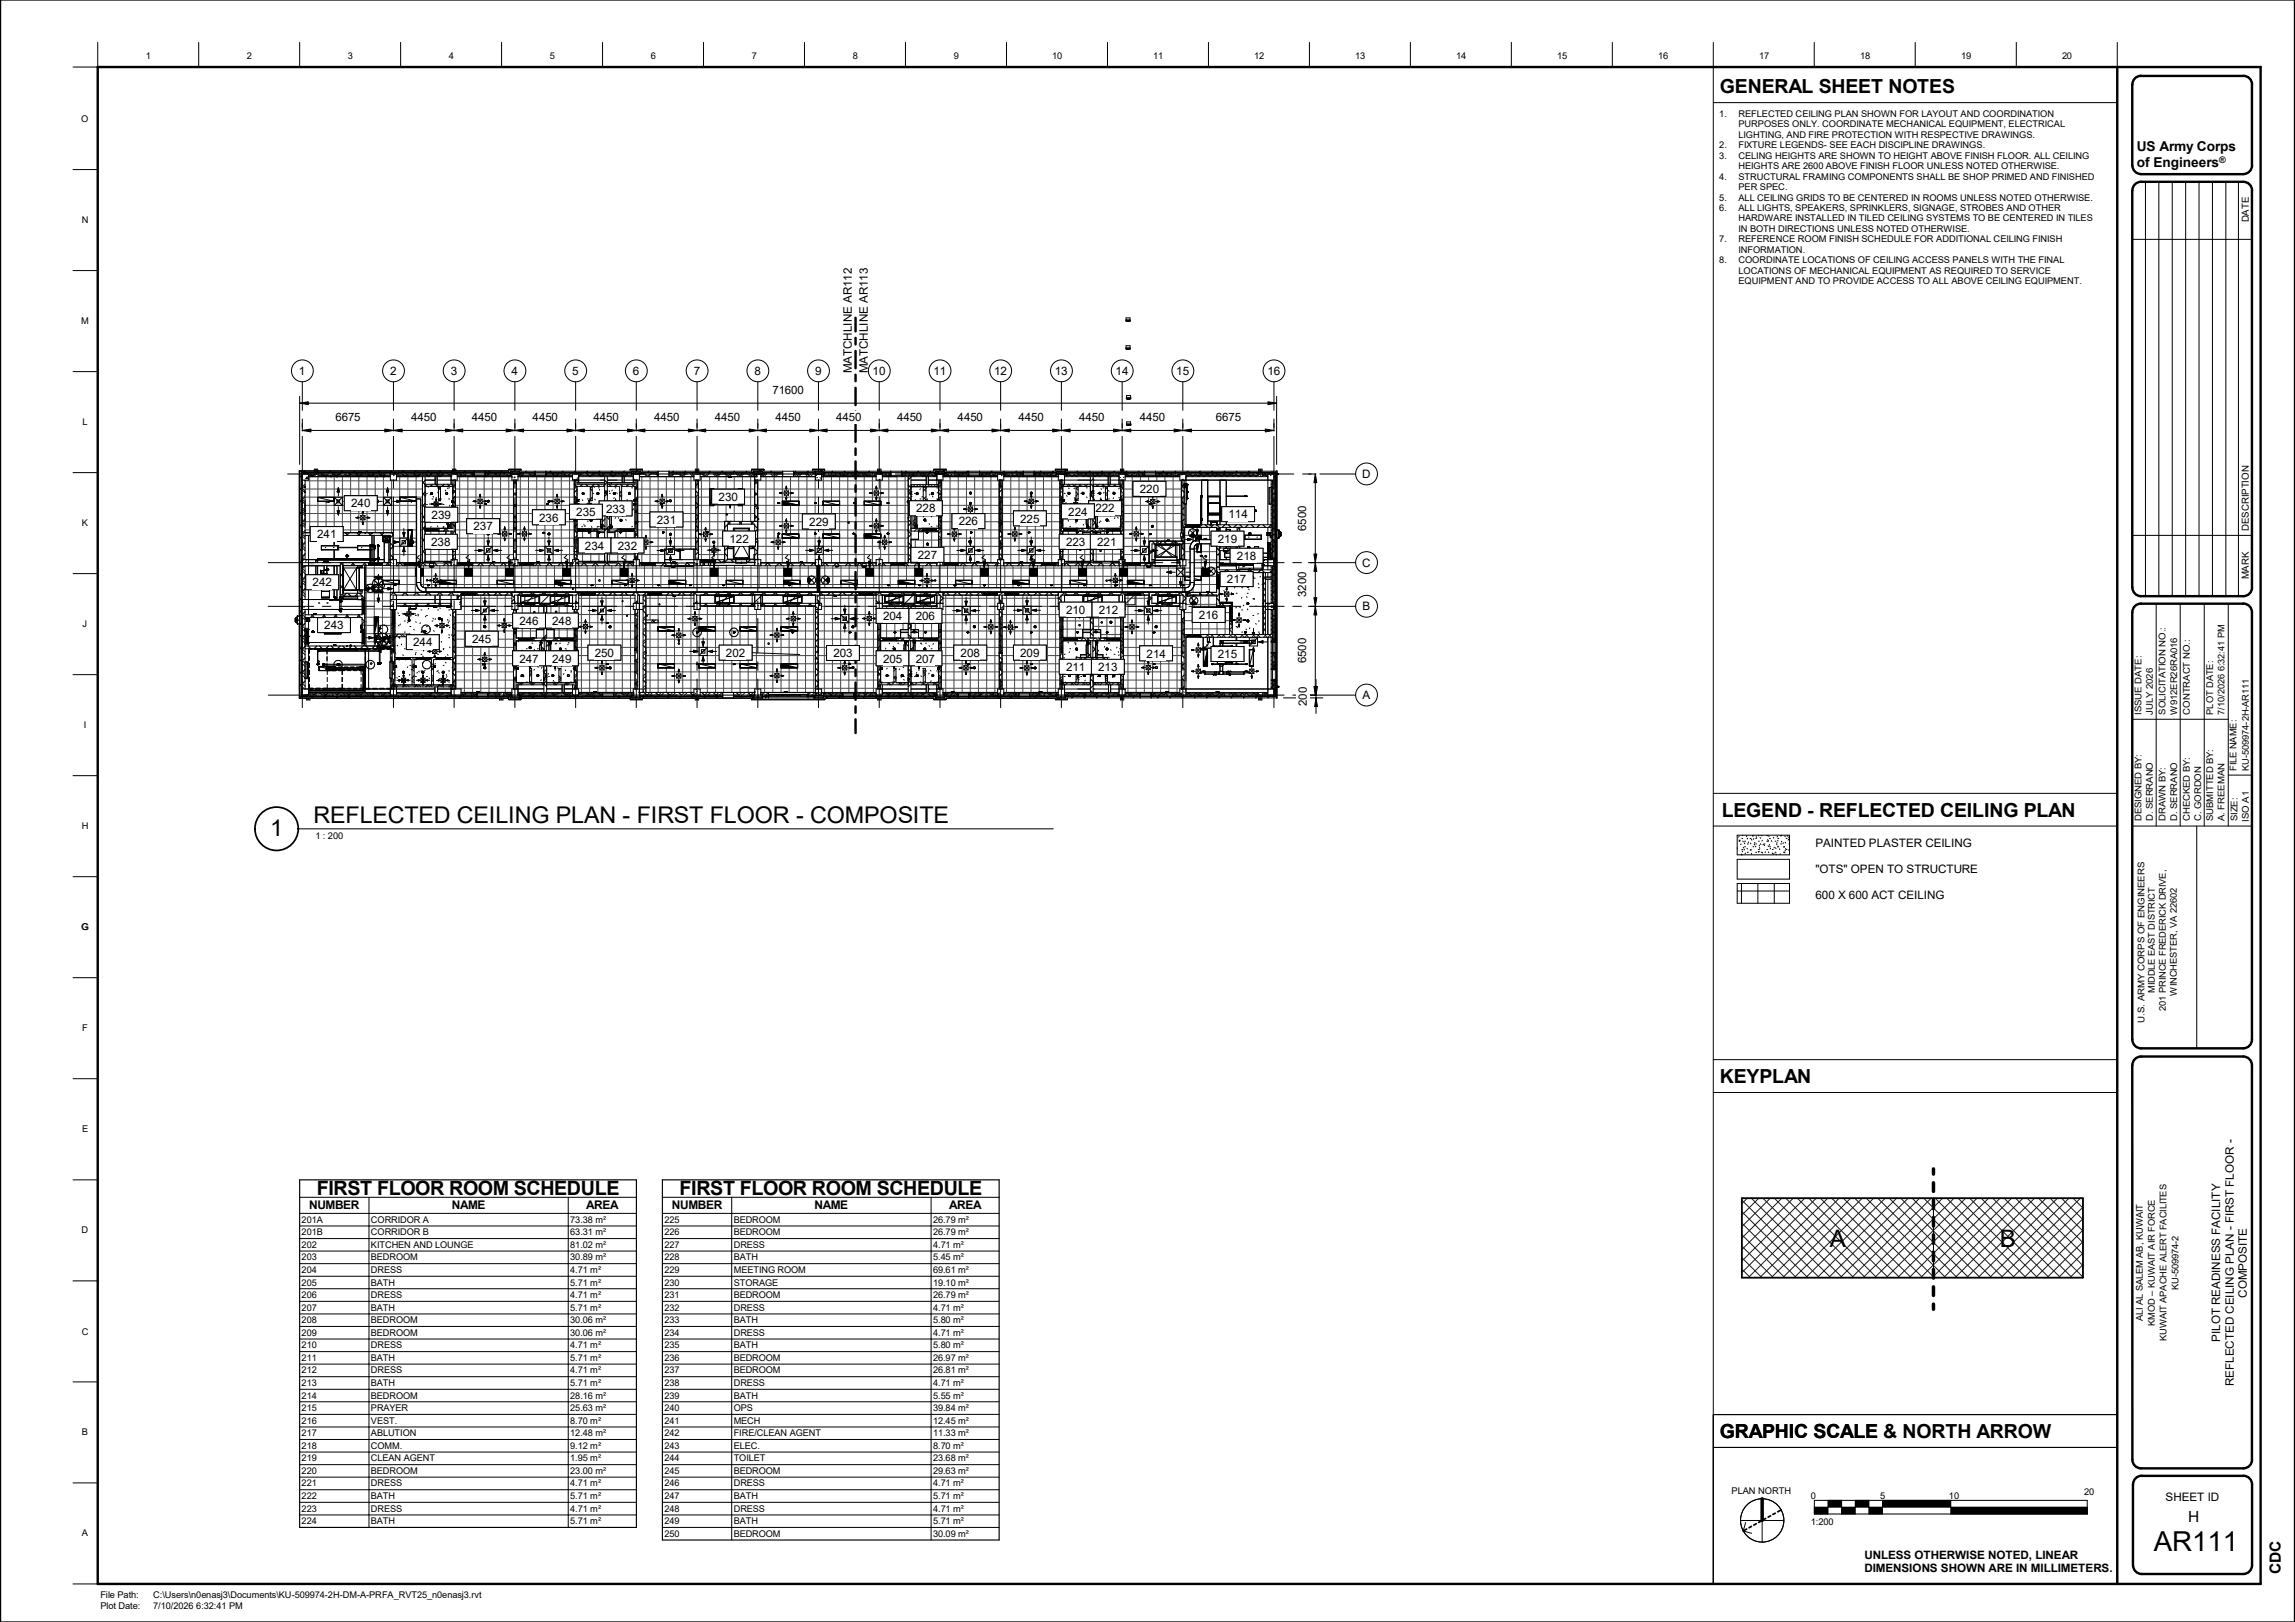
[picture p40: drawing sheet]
<svg xmlns="http://www.w3.org/2000/svg" width="841mm" height="594mm" viewBox="0 0 841 594" stroke-linecap="round" stroke-linejoin="round" font-family="sans-serif">
<defs><g id="words">
<text font-size="10.1" x="789.3" y="567.9">AR111</text>
<g font-size="8.8">
<text x="670.5" y="456.6">A</text>
<text x="732.9" y="456.6">B</text>
</g>
<g font-size="8.5">
<text x="114.9" y="301.6">REFLECTED CEILING PLAN -</text>
<text x="233.3" y="301.6">FIRST FLOOR -</text>
<text x="296.9" y="301.6">COMPOSITE</text>
<text x="99" y="306.3">1</text>
</g>
<g font-size="7.2">
<text x="116.1" y="437.7">FIRST FLOOR ROOM SCHEDULE</text>
<text x="249" y="437.7">FIRST FLOOR ROOM SCHEDULE</text>
</g>
<g font-size="7.1">
<text x="630.3" y="34.1">GENERAL SHEET NOTES</text>
<text x="630.9" y="299.1">LEGEND - REFLECTED CEILING PLAN</text>
<text x="630.3" y="396.7">KEYPLAN</text>
<text x="630.3" y="526.7">GRAPHIC SCALE</text>
<text x="630.3" y="526.7">GRAPHIC SCALE &amp; NORTH ARROW</text>
</g>
<g font-size="5.6">
<text x="801.8" y="557.4">H</text>
<text x="835.9" y="576.7" transform="rotate(-90 835.9 576.7)">CDC</text>
</g>
<g font-size="5">
<text x="783.1" y="55.5">US Army Corps</text>
<text x="783.1" y="61.3">of Engineers</text>
</g>
<g font-size="4.4">
<text x="113.2" y="442.9">NUMBER</text>
<text x="165.6" y="442.9">NAME</text>
<text x="214.8" y="442.9">AREA</text>
<text x="246.2" y="442.9">NUMBER</text>
<text x="298.5" y="442.9">NAME</text>
<text x="347.8" y="442.9">AREA</text>
</g>
<g font-size="4.3">
<text x="109.6" y="137.3">1</text>
<text x="143" y="137.3">2</text>
<text x="165.2" y="137.3">3</text>
<text x="187.5" y="137.3">4</text>
<text x="209.7" y="137.3">5</text>
<text x="231.9" y="137.3">6</text>
<text x="254.2" y="137.3">7</text>
<text x="276.5" y="137.3">8</text>
<text x="298.7" y="137.3">9</text>
<text x="312.2" y="136.7" transform="rotate(-90 312.2 136.7)">MATCHLINE AR112</text>
<text x="318" y="136.7" transform="rotate(-90 318 136.7)">MATCHLINE AR113</text>
<text x="319.8" y="137.3">10</text>
<text x="342.1" y="137.3">11</text>
<text x="364.3" y="137.3">12</text>
<text x="386.5" y="137.3">13</text>
<text x="408.8" y="137.3">14</text>
<text x="431" y="137.3">15</text>
<text x="464.4" y="137.3">16</text>
<text x="499.2" y="175">D</text>
<text x="128.7" y="185.8">240</text>
<text x="263.3" y="183.5">230</text>
<text x="417.7" y="180.6">220</text>
<text x="158.2" y="190.1">239</text>
<text x="197.6" y="191">236</text>
<text x="211.2" y="189">235</text>
<text x="222.1" y="187.7">233</text>
<text x="240.7" y="191.8">231</text>
<text x="335.7" y="187.7">228</text>
<text x="373.8" y="191.4">225</text>
<text x="391.5" y="188.8">224</text>
<text x="401.4" y="187.7">222</text>
<text x="450.2" y="189.9">114</text>
<text x="116.2" y="197.2">241</text>
<text x="173.5" y="194.3">237</text>
<text x="296.5" y="192.5">229</text>
<text x="351.3" y="192.4">226</text>
<text x="158" y="200">238</text>
<text x="214.4" y="201.3">234</text>
<text x="226.4" y="201.3">232</text>
<text x="267.3" y="198.8">122</text>
<text x="390.7" y="200">223</text>
<text x="402" y="200">221</text>
<text x="446.3" y="198.8">219</text>
<text x="336.3" y="204.8">227</text>
<text x="453.3" y="205.1">218</text>
<text x="499.2" y="207.5">C</text>
<text x="114.6" y="214.8">242</text>
<text x="449.6" y="213.7">217</text>
<text x="323.6" y="227.1">204</text>
<text x="335.6" y="227.1">206</text>
<text x="390.7" y="224.8">210</text>
<text x="402.7" y="224.8">212</text>
<text x="439.4" y="226.8">216</text>
<text x="499.3" y="223.5">B</text>
<text x="118.8" y="230.5">243</text>
<text x="190.3" y="228.9">246</text>
<text x="202.4" y="228.9">248</text>
<text x="151.4" y="236.8">244</text>
<text x="173" y="235.5">245</text>
<text x="190.3" y="242.7">247</text>
<text x="202.4" y="242.7">249</text>
<text x="217.9" y="240.6">250</text>
<text x="266" y="240.6">202</text>
<text x="305.4" y="240.7">203</text>
<text x="323.6" y="242.7">205</text>
<text x="335.6" y="242.7">207</text>
<text x="352" y="240.6">208</text>
<text x="373.8" y="240.6">209</text>
<text x="390.7" y="245.8">211</text>
<text x="402.4" y="245.8">213</text>
<text x="420.2" y="240.8">214</text>
<text x="446.3" y="241.1">215</text>
<text x="499.3" y="256">A</text>
<text x="665.3" y="310.3">PAINTED PLASTER CEILING</text>
<text x="665.3" y="319.9">&quot;OTS&quot; OPEN TO STRUCTURE</text>
<text x="665.3" y="329.4">600 X 600 ACT CEILING</text>
<text x="813.6" y="491.5" transform="rotate(-90 813.6 491.5)">PILOT READINESS FACILITY</text>
<text x="793.6" y="549.7">SHEET ID</text>
</g>
<g font-size="4.2">
<text x="283" y="144.2">71600</text>
<text x="122.9" y="154.2">6675</text>
<text x="150.7" y="154.2">4450</text>
<text x="172.9" y="154.2">4450</text>
<text x="195.2" y="154.2">4450</text>
<text x="217.5" y="154.2">4450</text>
<text x="239.7" y="154.2">4450</text>
<text x="262" y="154.2">4450</text>
<text x="284.2" y="154.2">4450</text>
<text x="306.5" y="154.2">4450</text>
<text x="328.7" y="154.2">4450</text>
<text x="350.9" y="154.2">4450</text>
<text x="373.2" y="154.2">4450</text>
<text x="395.5" y="154.2">4450</text>
<text x="417.7" y="154.2">4450</text>
<text x="445.5" y="154.2">6675</text>
<text x="478.7" y="194.5" transform="rotate(-90 478.7 194.5)">6500</text>
<text x="478.7" y="218.7" transform="rotate(-90 478.7 218.7)">3200</text>
<text x="478.7" y="243" transform="rotate(-90 478.7 243)">6500</text>
<text x="479" y="258.6" transform="rotate(-90 479 258.6)">200</text>
<text x="823.4" y="475.3" transform="rotate(-90 823.4 475.3)">COMPOSITE</text>
<text x="818.6" y="507.6" transform="rotate(-90 818.6 507.6)">REFLECTED CEILING PLAN - FIRST FLOOR -</text>
<text x="683.2" y="570.8">UNLESS OTHERWISE NOTED, LINEAR</text>
<text x="683.2" y="575.8">DIMENSIONS SHOWN ARE IN MILLIMETERS.</text>
</g>
<g font-size="3.5">
<text x="824.1" y="81.4" transform="rotate(-90 824.1 81.4)">DATE</text>
<text x="824.1" y="194.4" transform="rotate(-90 824.1 194.4)">DESCRIPTION</text>
<text x="824.1" y="212.2" transform="rotate(-90 824.1 212.2)">MARK</text>
</g>
<g font-size="3.4">
<text x="53.5" y="21.5">1</text>
<text x="90.5" y="21.5">2</text>
<text x="127.5" y="21.5">3</text>
<text x="164.5" y="21.5">4</text>
<text x="201.5" y="21.5">5</text>
<text x="238.5" y="21.5">6</text>
<text x="275.5" y="21.5">7</text>
<text x="312.5" y="21.5">8</text>
<text x="349.5" y="21.5">9</text>
<text x="385.6" y="21.5">10</text>
<text x="422.6" y="21.5">11</text>
<text x="459.6" y="21.5">12</text>
<text x="496.6" y="21.5">13</text>
<text x="533.6" y="21.5">14</text>
<text x="570.6" y="21.5">15</text>
<text x="607.6" y="21.5">16</text>
<text x="644.6" y="21.5">17</text>
<text x="681.6" y="21.5">18</text>
<text x="718.6" y="21.5">19</text>
<text x="755.6" y="21.5">20</text>
<text x="29.8" y="44.6">O</text>
<text x="630" y="42.8">1.</text>
<text x="637.1" y="42.8">REFLECTED CEILING PLAN SHOWN FOR LAYOUT AND COORDINATION</text>
<text x="637.1" y="46.6">PURPOSES ONLY. COORDINATE MECHANICAL EQUIPMENT, ELECTRICAL</text>
<text x="637.1" y="50.4">LIGHTING, AND FIRE PROTECTION WITH RESPECTIVE DRAWINGS.</text>
<text x="630" y="54.3">2.</text>
<text x="630" y="58.1">3.</text>
<text x="637.1" y="54.3">FIXTURE LEGENDS-</text>
<text x="637.1" y="58.1">CELING HEIGHTS ARE SHOWN TO HEIGHT ABOVE FINISH FLOOR. ALL CEILING</text>
<text x="670.5" y="54.3">SEE EACH DISCIPLINE DRAWINGS.</text>
<text x="630" y="65.8">4.</text>
<text x="637.1" y="61.9">HEIGHTS ARE 2600 ABOVE FINISH FLOOR UNLESS NOTED OTHERWISE.</text>
<text x="637.1" y="65.8">STRUCTURAL FRAMING COMPONENTS SHALL BE SHOP PRIMED AND FINISHED</text>
<text x="637.1" y="69.6">PER SPEC.</text>
<text x="630" y="73.4">5.</text>
<text x="630" y="77.3">6.</text>
<text x="637.1" y="73.4">ALL CEILING GRIDS TO BE CENTERED IN ROOMS UNLESS NOTED OTHERWISE.</text>
<text x="637.1" y="77.3">ALL LIGHTS, SPEAKERS, SPRINKLERS, SIGNAGE, STROBES AND OTHER</text>
<text x="29.9" y="81.6">N</text>
<text x="637.1" y="81.1">HARDWARE INSTALLED IN TILED CEILING SYSTEMS TO BE CENTERED IN TILES</text>
<text x="630" y="88.8">7.</text>
<text x="637.1" y="85">IN BOTH DIRECTIONS UNLESS NOTED OTHERWISE.</text>
<text x="637.1" y="88.8">REFERENCE ROOM FINISH SCHEDULE FOR ADDITIONAL CEILING FINISH</text>
<text x="637.1" y="92.6">INFORMATION.</text>
<text x="630" y="96.5">8.</text>
<text x="637.1" y="96.5">COORDINATE LOCATIONS OF CEILING ACCESS PANELS WITH THE FINAL</text>
<text x="637.1" y="100.3">LOCATIONS OF MECHANICAL EQUIPMENT AS REQUIRED TO SERVICE</text>
<text x="637.1" y="104.1">EQUIPMENT AND TO PROVIDE ACCESS TO ALL ABOVE CEILING EQUIPMENT.</text>
<text x="29.8" y="118.6">M</text>
<text x="30.2" y="155.6">L</text>
<text x="30" y="192.6">K</text>
<text x="30.3" y="229.6">J</text>
<text x="784.8" y="261.7" transform="rotate(-90 784.8 261.7)">ISSUE DATE:</text>
<text x="788.9" y="261.7" transform="rotate(-90 788.9 261.7)">JULY 2026</text>
<text x="793.6" y="261.7" transform="rotate(-90 793.6 261.7)">SOLICITATION NO.:</text>
<text x="797.8" y="261.7" transform="rotate(-90 797.8 261.7)">W912ER26RA016</text>
<text x="802.4" y="261.7" transform="rotate(-90 802.4 261.7)">CONTRACT NO.:</text>
<text x="811.1" y="261.7" transform="rotate(-90 811.1 261.7)">PLOT DATE:</text>
<text x="815.2" y="261.7" transform="rotate(-90 815.2 261.7)">7/10/2026 6:32:41 PM</text>
<text x="30.7" y="266.6">I</text>
<text x="819.6" y="282.3" transform="rotate(-90 819.6 282.3)">FILE NAME:</text>
<text x="824.1" y="282.3" transform="rotate(-90 824.1 282.3)">KU-509974-2H-AR111</text>
<text x="29.9" y="303.6">H</text>
<text x="784.8" y="300.8" transform="rotate(-90 784.8 300.8)">DESIGNED BY:</text>
<text x="788.9" y="300.8" transform="rotate(-90 788.9 300.8)">D. SERRANO</text>
<text x="793.6" y="300.8" transform="rotate(-90 793.6 300.8)">DRAWN BY:</text>
<text x="797.8" y="300.8" transform="rotate(-90 797.8 300.8)">D. SERRANO</text>
<text x="802.4" y="300.8" transform="rotate(-90 802.4 300.8)">CHECKED BY:</text>
<text x="806.6" y="300.8" transform="rotate(-90 806.6 300.8)">C. GORDON</text>
<text x="811.1" y="300.8" transform="rotate(-90 811.1 300.8)">SUBMITTED BY:</text>
<text x="815.2" y="300.8" transform="rotate(-90 815.2 300.8)">A. FREEMAN</text>
<text x="820" y="300.8" transform="rotate(-90 820 300.8)">SIZE:</text>
<text x="824.1" y="300.9" transform="rotate(-90 824.1 300.9)">ISO A1</text>
<text x="115.6" y="307.5">1 : 200</text>
<text x="29.8" y="340.6">G</text>
<text x="789.7" y="363.8" transform="rotate(-90 789.7 363.8)">MIDDLE EAST DISTRICT</text>
<text x="797.7" y="364.6" transform="rotate(-90 797.7 364.6)">WINCHESTER, VA 22602</text>
<text x="793.7" y="370.2" transform="rotate(-90 793.7 370.2)">201 PRINCE FREDERICK DRIVE,</text>
<text x="30.1" y="377.6">F</text>
<text x="785.8" y="374.5" transform="rotate(-90 785.8 374.5)">U.S. ARMY CORPS OF ENGINEERS</text>
<text x="30.1" y="414.7">E</text>
<text x="110.5" y="447.8">201A</text>
<text x="135.9" y="447.8">CORRIDOR A</text>
<text x="209" y="447.8">73.38 m²</text>
<text x="243.5" y="447.8">225</text>
<text x="268.9" y="447.8">BEDROOM</text>
<text x="341.9" y="447.8">26.79 m²</text>
<text x="29.9" y="451.7">D</text>
<text x="110.5" y="452.4">201B</text>
<text x="135.9" y="452.4">CORRIDOR B</text>
<text x="209" y="452.4">63.31 m²</text>
<text x="243.5" y="452.4">226</text>
<text x="268.9" y="452.4">BEDROOM</text>
<text x="341.9" y="452.4">26.79 m²</text>
<text x="110.5" y="457">202</text>
<text x="110.5" y="461.6">203</text>
<text x="135.9" y="457">KITCHEN AND LOUNGE</text>
<text x="135.9" y="461.6">BEDROOM</text>
<text x="209" y="457">81.02 m²</text>
<text x="209" y="461.6">30.89 m²</text>
<text x="243.5" y="457">227</text>
<text x="243.5" y="461.6">228</text>
<text x="268.9" y="457">DRESS</text>
<text x="268.9" y="461.6">BATH</text>
<text x="341.9" y="457">4.71 m²</text>
<text x="341.9" y="461.6">5.45 m²</text>
<text x="110.5" y="466.2">204</text>
<text x="135.9" y="466.2">DRESS</text>
<text x="209" y="466.2">4.71 m²</text>
<text x="243.5" y="466.2">229</text>
<text x="268.9" y="466.2">MEETING ROOM</text>
<text x="341.9" y="466.2">69.61 m²</text>
<text x="110.5" y="470.8">205</text>
<text x="135.9" y="470.8">BATH</text>
<text x="209" y="470.8">5.71 m²</text>
<text x="243.5" y="470.8">230</text>
<text x="268.9" y="470.8">STORAGE</text>
<text x="341.9" y="470.8">19.10 m²</text>
<text x="798.3" y="472.5" transform="rotate(-90 798.3 472.5)">KU-509974-2</text>
<text x="110.5" y="475.4">206</text>
<text x="135.9" y="475.4">DRESS</text>
<text x="209" y="475.4">4.71 m²</text>
<text x="243.5" y="475.4">231</text>
<text x="268.9" y="475.4">BEDROOM</text>
<text x="341.9" y="475.4">26.79 m²</text>
<text x="110.5" y="480.1">207</text>
<text x="110.5" y="484.6">208</text>
<text x="135.9" y="480.1">BATH</text>
<text x="135.9" y="484.6">BEDROOM</text>
<text x="209" y="480.1">5.71 m²</text>
<text x="209" y="484.6">30.06 m²</text>
<text x="243.5" y="480.1">232</text>
<text x="243.5" y="484.6">233</text>
<text x="268.9" y="480.1">DRESS</text>
<text x="268.9" y="484.6">BATH</text>
<text x="341.9" y="480.1">4.71 m²</text>
<text x="341.9" y="484.6">5.80 m²</text>
<text x="785.2" y="483.9" transform="rotate(-90 785.2 483.9)">ALI AL SALEM AB, KUWAIT</text>
<text x="789.7" y="485.6" transform="rotate(-90 789.7 485.6)">KMOD – KUWAIT AIR FORCE</text>
<text x="29.9" y="488.8">C</text>
<text x="110.5" y="489.2">209</text>
<text x="135.9" y="489.2">BEDROOM</text>
<text x="209" y="489.2">30.06 m²</text>
<text x="243.5" y="489.2">234</text>
<text x="268.9" y="489.2">DRESS</text>
<text x="341.9" y="489.2">4.71 m²</text>
<text x="794" y="491.3" transform="rotate(-90 794 491.3)">KUWAIT APACHE ALERT FACILITES</text>
<text x="110.5" y="493.9">210</text>
<text x="135.9" y="493.9">DRESS</text>
<text x="209" y="493.9">4.71 m²</text>
<text x="243.5" y="493.9">235</text>
<text x="268.9" y="493.9">BATH</text>
<text x="341.9" y="493.9">5.80 m²</text>
<text x="110.5" y="498.4">211</text>
<text x="110.5" y="503">212</text>
<text x="135.9" y="498.4">BATH</text>
<text x="135.9" y="503">DRESS</text>
<text x="209" y="498.4">5.71 m²</text>
<text x="209" y="503">4.71 m²</text>
<text x="243.5" y="498.4">236</text>
<text x="243.5" y="503">237</text>
<text x="268.9" y="498.4">BEDROOM</text>
<text x="268.9" y="503">BEDROOM</text>
<text x="341.9" y="498.4">26.97 m²</text>
<text x="341.9" y="503">26.81 m²</text>
<text x="110.5" y="507.7">213</text>
<text x="135.9" y="507.7">BATH</text>
<text x="209" y="507.7">5.71 m²</text>
<text x="243.5" y="507.7">238</text>
<text x="268.9" y="507.7">DRESS</text>
<text x="341.9" y="507.7">4.71 m²</text>
<text x="110.5" y="512.2">214</text>
<text x="135.9" y="512.2">BEDROOM</text>
<text x="209" y="512.2">28.16 m²</text>
<text x="243.5" y="512.2">239</text>
<text x="268.9" y="512.2">BATH</text>
<text x="341.9" y="512.2">5.55 m²</text>
<text x="110.5" y="516.8">215</text>
<text x="110.5" y="521.5">216</text>
<text x="135.9" y="516.8">PRAYER</text>
<text x="135.9" y="521.5">VEST.</text>
<text x="209" y="516.8">25.63 m²</text>
<text x="209" y="521.5">8.70 m²</text>
<text x="243.5" y="516.8">240</text>
<text x="243.5" y="521.5">241</text>
<text x="268.9" y="516.8">OPS</text>
<text x="268.9" y="521.5">MECH</text>
<text x="341.9" y="516.8">39.84 m²</text>
<text x="341.9" y="521.5">12.45 m²</text>
<text x="30" y="525.7">B</text>
<text x="110.5" y="526">217</text>
<text x="135.9" y="526">ABLUTION</text>
<text x="209" y="526">12.48 m²</text>
<text x="243.5" y="526">242</text>
<text x="268.9" y="526">FIRE/CLEAN AGENT</text>
<text x="341.9" y="526">11.33 m²</text>
<text x="110.5" y="530.6">218</text>
<text x="135.9" y="530.6">COMM.</text>
<text x="209" y="530.6">9.12 m²</text>
<text x="243.5" y="530.6">243</text>
<text x="268.9" y="530.6">ELEC.</text>
<text x="341.9" y="530.6">8.70 m²</text>
<text x="110.5" y="535.3">219</text>
<text x="110.5" y="539.8">220</text>
<text x="135.9" y="535.3">CLEAN AGENT</text>
<text x="135.9" y="539.8">BEDROOM</text>
<text x="209" y="539.8">23.00 m²</text>
<text x="209" y="535.3">1.95 m²</text>
<text x="243.5" y="535.3">244</text>
<text x="243.5" y="539.8">245</text>
<text x="268.9" y="535.3">TOILET</text>
<text x="268.9" y="539.8">BEDROOM</text>
<text x="341.9" y="535.3">23.68 m²</text>
<text x="341.9" y="539.8">29.63 m²</text>
<text x="110.5" y="544.4">221</text>
<text x="135.9" y="544.4">DRESS</text>
<text x="209" y="544.4">4.71 m²</text>
<text x="243.5" y="544.4">246</text>
<text x="268.9" y="544.4">DRESS</text>
<text x="341.9" y="544.4">4.71 m²</text>
<text x="110.5" y="549.1">222</text>
<text x="135.9" y="549.1">BATH</text>
<text x="209" y="549.1">5.71 m²</text>
<text x="243.5" y="549.1">247</text>
<text x="268.9" y="549.1">BATH</text>
<text x="341.9" y="549.1">5.71 m²</text>
<text x="634.6" y="547.1">PLAN NORTH</text>
<text x="663.6" y="549">0</text>
<text x="689.1" y="549">5</text>
<text x="714.2" y="549">10</text>
<text x="763.8" y="547.7">20</text>
<text x="110.5" y="553.6">223</text>
<text x="135.9" y="553.6">DRESS</text>
<text x="209" y="553.6">4.71 m²</text>
<text x="243.5" y="553.6">248</text>
<text x="268.9" y="553.6">DRESS</text>
<text x="341.9" y="553.6">4.71 m²</text>
<text x="30" y="562.7">A</text>
<text x="110.5" y="558.2">224</text>
<text x="135.9" y="558.2">BATH</text>
<text x="209" y="558.2">5.71 m²</text>
<text x="243.5" y="558.2">249</text>
<text x="243.5" y="562.9">250</text>
<text x="268.9" y="558.2">BATH</text>
<text x="268.9" y="562.9">BEDROOM</text>
<text x="341.9" y="558.2">5.71 m²</text>
<text x="341.9" y="562.9">30.09 m²</text>
<text x="663.6" y="558.5">1:200</text>
<text x="36.8" y="585.4">File Path:</text>
<text x="56.1" y="585.4">C:\Users\n0enasj3\Documents\KU-509974-2H-DM-A-PRFA_RVT25_n0enasj3.rvt</text>
<text x="36.8" y="589.5">Plot Date:</text>
<text x="56.1" y="589.5">7/10/2026 6:32:41 PM</text>
</g>
<text font-size="3.3" x="813.3" y="59.8">®</text>
</g></defs>
<path d="M286.8 183.6h5.9v1.4h-5.9z" fill="#000"/>
<path d="M298.8 223.2h1v29.1h-1z" fill="#fff"/>
<path d="M216.5 190.2h.5v.7h-.5zM227.4 190.2h.5v.7h-.5zM159.7 235.7h.5v.7h-.5zM160.8 226.2h.6v.7h-.6zM192.7 226.2h.6v.7h-.6zM206.2 225.8h.6v.7h-.6zM147.7 245.9h.5v.6h-.5zM154.8 245.9h.5v.6h-.5zM162.2 245.9h.6v.6h-.6zM196.9 247.1h.5v.6h-.5zM202.4 247.1h.5v.6h-.5z" fill="#000"/>
<g fill="#fff">
<path d="M333.8 193.5h10.2v1h-10.2z"/>
<path d="M332.8 174.6h1v31.6h-1z"/>
</g>
<g fill="#000">
<path d="M131.6 182.2h5.9v1.4h-5.9zM160.7 199.2h.5v.7h-.5zM178.6 195.2h.7v.5h-.7zM200.8 195.2h.7v.5h-.7zM245.3 195.5h.7v.5h-.7zM270.6 179.3h1.4v5.8h-1.4zM316.8 195.6h5.9v1.4h-5.9zM338.8 190.1h.5v.7h-.5zM339.8 198.9h.5v.7h-.5zM341.5 180.4h.5v.7h-.5zM355.1 198.2h.7v.6h-.7zM377.6 198.1h.6v.5h-.6z"/>
<path d="M392.9 198.2h.5v.7h-.5zM406.1 198.2h.5v.7h-.5zM421.9 192.4h.7v.5h-.7zM436 195.2h2.1v1.5h-2.1zM149.6 194.3h1.4v5.8h-1.4zM161.2 212.6h6v1.4h-6zM203.2 212.6h6v1.4h-6zM214.9 201.2h.5v.7h-.5zM227.8 201.2h.5v.7h-.5zM245.2 212.6h6v1.4h-6zM287.2 212.6h6v1.4h-6zM329.2 212.6h6v1.4h-6z"/>
<path d="M371.2 212.6h6v1.4h-6zM413.2 212.6h5.9v1.4h-5.9zM438.7 196.1h1.4v6h-1.4zM137.2 226.1h1.4v5.9h-1.4zM177.3 229.2h.7v.5h-.7zM223.2 229.2h.7v.5h-.7zM256.2 229.7h5.9v1.4h-5.9zM312.2 229.2h.7v.5h-.7zM326.3 226.3h.6v.6h-.6zM339.8 226.2h.5v.7h-.5zM356.7 229.2h.7v.5h-.7zM379 229.2h.6v.5h-.6z"/>
<path d="M395.4 225.6h.6v.6h-.6zM406.9 227.5h.6v.7h-.6zM423.3 229.2h.7v.5h-.7zM436.4 220h2.1v1.5h-2.1zM441.4 225.6h.6v.6h-.6zM457.2 227h.5v.7h-.5zM132 244.2h1.9v1.4h-1.9zM177.3 244.2h.7v.5h-.7zM223.2 244.3h.7v.5h-.7zM286.3 243.2h5.9v1.4h-5.9zM330.4 247.1h.6v.6h-.6zM335.9 247.1h.6v.6h-.6z"/>
<path d="M397.2 247.1h.5v.6h-.5zM402.7 247.1h.5v.6h-.5zM441.1 238.1h1.4v5.8h-1.4z"/>
</g>
<g fill="#fff">
<path d="M333.8 177.5h10.2v.8h-10.2z"/>
<path d="M322.7 233.7h21.3v1h-21.3z"/>
<path d="M323.3 221h20v1h-20z"/>
<path d="M322.7 250.1h21.3v.7h-21.3z"/>
</g>
<g fill="#000">
<path d="M158 180.4h.5v.6h-.5zM160.7 190.6h.5v.7h-.5zM218.9 180.4h.6v.7h-.6zM224.9 180.4h.6v.7h-.6zM391.5 180.3h.6v.8h-.6zM394.3 190.1h.6v.7h-.6zM405.5 190.1h.5v.7h-.5zM408.1 180.3h.5v.7h-.5zM135.7 214.4h1.5v2.1h-1.5zM137.1 211.8h3.2v2.2h-3.2zM137.2 211.2h.7v.3h-.7zM137.2 214.1h3.1v2.2h-3.1z"/>
<path d="M137.3 216.6h.7v.3h-.7zM138.3 216h.9v1h-.9zM139.4 211.2h.8v.3h-.8zM139.6 216.6h.7v.3h-.7zM295.9 211.4h1.5v2.1h-1.5zM302.5 211.4h1.5v2.1h-1.5zM440.3 207.7h1v1h-1zM442.3 208.1h1.5v2.1h-1.5zM457.1 214.3h.6v.7h-.6zM137.3 235.1h.4v.7h-.4zM137.3 232.8h.4v.8h-.4zM137.9 232.6h2.2v3.2h-2.2z"/>
<path d="M139.6 233.3h2.2v1.5h-2.2zM140.8 232.6h1.7v3.2h-1.7zM142.7 232.7h.3v.7h-.3zM142.7 235h.3v.7h-.3zM194.1 236.9h.5v.6h-.5zM205.2 237.4h.5v.6h-.5zM327.6 237.4h.5v.6h-.5zM338.7 237.4h.6v.6h-.6zM394.3 237.4h.6v.6h-.6zM405.5 237.4h.5v.6h-.5z"/>
</g>
<g fill="#fff">
<path d="M111.8 174.6h43v31.5h-43z"/>
<path d="M166.9 174.6h21.3v31.5h-21.3z"/>
<path d="M255.9 174.6h20.7v31.5h-20.7z"/>
<path d="M277.6 174.6h55.2v31.5h-55.2z"/>
<path d="M333.8 194.5h10.2v11.7h-10.2z"/>
<path d="M344.9 174.6h21.3v31.5h-21.3z"/>
</g>
<g fill="#000">
<path d="M178.6 198.2h.7v1.4h-.7zM200.8 198.2h.8v1.4h-.8zM245.3 198.2h.8v1.4h-.8zM175.5 201.2h1.5v.8h-1.5zM178.5 203.5h.8v1.6h-.8zM180.8 201.2h1.6v.8h-1.6zM197.7 201.2h1.5v.8h-1.5zM200.8 203.5h.8v1.6h-.8zM203.2 201.2h1.4v.8h-1.4zM242.2 201.2h1.6v.8h-1.6zM245.3 203.6h.8v1.5h-.8zM247.6 201.2h1.5v.8h-1.5z"/>
<path d="M306.1 226.2h1.5v.7h-1.5zM309.2 228.6h.8v1.4h-.8zM309.2 223.1h.8v1.5h-.8zM311.5 226.2h1.5v.7h-1.5z"/>
</g>
<g fill="#fff">
<path d="M467.4 172.6h.4v82.5h-.4z"/>
<path d="M466.9 173.2h.3v81.4h-.3z"/>
<path d="M465.8 175.9h1.1v76.4h-1.1z"/>
</g>
<g fill="#000">
<path d="M119.3 183.7h1.2v.3h-1.2zM123.6 178.7h.8v1.5h-.8zM123.6 187.1h.8v1.5h-.8zM127.4 183.2h1.5v.8h-1.5zM137.4 183.2h1.2v.8h-1.2zM141.6 178.7h.8v1.5h-.8zM141.6 187.1h.8v1.5h-.8zM144.6 198.2h1.4v.7h-1.4zM145.5 183.2h1.5v.8h-1.5zM147.6 195.1h.8v1.5h-.8zM151.1 198.2h.4v.7h-.4zM158.1 184.4h.8v.3h-.8z"/>
<path d="M159.6 185.6h.4v.7h-.4zM159.7 182.9h.3v.7h-.3zM160.8 184.4h.7v.3h-.7zM214.2 184.9h.8v.4h-.8zM215.7 186.1h.5v.7h-.5zM215.8 183.4h.4v.7h-.4zM216.9 184.9h.8v.4h-.8zM223.9 184.9h.7v.4h-.7zM225.4 186.1h.4v.6h-.4zM225.4 183.4h.4v.7h-.4zM226.6 184.9h.7v.4h-.7zM299.8 198.1h.8v1.5h-.8z"/>
<path d="M338.1 185h.7v.3h-.7zM339.6 186.2h.4v.7h-.4zM339.7 183.5h.3v.7h-.3zM340.8 185h.7v.3h-.7zM355.2 198.2h.8v1.4h-.8zM377.5 198.2h.8v1.4h-.8zM392.4 184.6h.8v.4h-.8zM394 185.8h.4v.7h-.4zM394 183h.3v.8h-.3zM395.1 184.6h.8v.4h-.8zM401.7 184.6h.7v.4h-.7zM403.2 185.8h.4v.7h-.4z"/>
<path d="M403.3 183h.3v.8h-.3zM404.4 184.6h.7v.4h-.7zM419 198.2h.8v1.4h-.8zM147.6 200.5h.8v1.5h-.8zM296.8 201.2h1.4v.7h-1.4zM299.8 203.5h.8v1.5h-.8zM302.1 201.2h1.6v.7h-1.6zM352.2 201.2h1.5v.8h-1.5zM355.2 203.6h.8v1.5h-.8zM357.5 201.2h1.6v.8h-1.6zM374.4 201.2h1.6v.8h-1.6zM377.5 203.6h.8v1.5h-.8z"/>
<path d="M379.9 201.2h1.4v.8h-1.4zM415.9 201.2h1.5v.8h-1.5zM419 203.6h.8v1.5h-.8zM422.1 201.2h.7v.8h-.7zM455.8 211.5h.7v.4h-.7zM457.3 212.7h.4v.8h-.4zM457.4 210h.3v.7h-.3zM458.5 211.5h.7v.4h-.7zM455.9 234.7h1.5v.8h-1.5zM459 231.6h.7v.8h-.7zM459.1 237.1h.6v1.4h-.6zM461.3 234.7h1.5v.8h-1.5z"/>
<path d="M146.2 249h.7v.3h-.7zM147.7 250.1h.4v.8h-.4zM147.7 247.4h.4v.8h-.4zM148.9 249h.7v.3h-.7zM153.3 249h.7v.3h-.7zM154.8 250.1h.4v.8h-.4zM154.9 247.4h.3v.8h-.3zM156 249h.7v.3h-.7zM160.7 249h.7v.3h-.7zM162.2 250.2h.4v.7h-.4zM162.2 247.5h.4v.7h-.4zM163.4 249h.7v.3h-.7z"/>
<path d="M192.6 242.9h.7v.3h-.7zM194.1 244.1h.4v.7h-.4zM194.2 241.5h.3v.6h-.3zM195.3 242.9h.7v.3h-.7zM201.7 242.9h.8v.3h-.8zM203.2 244.1h.4v.7h-.4zM203.3 241.5h.3v.6h-.3zM204.4 242.9h.7v.3h-.7zM325.9 242.9h.8v.3h-.8zM327.4 244.1h.5v.7h-.5zM327.5 241.4h.3v.7h-.3zM328.6 242.9h.8v.3h-.8z"/>
<path d="M335 242.9h.8v.3h-.8zM336.5 244.1h.4v.7h-.4zM336.6 241.5h.3v.6h-.3zM337.7 242.9h.8v.3h-.8zM393 242.9h.7v.3h-.7zM394.5 244.1h.4v.7h-.4zM394.6 241.5h.3v.6h-.3zM395.7 242.9h.8v.3h-.8zM402.3 242.9h.7v.3h-.7zM403.8 244.1h.4v.7h-.4zM403.9 241.5h.3v.6h-.3zM405 242.9h.7v.3h-.7z"/>
</g>
<g fill="#fff">
<path d="M333.8 222h10.2v11.7h-10.2z"/>
<path d="M434 192.2h11.9v1h-11.9z"/>
<path d="M445.9 192.2h.9v9h-.9z"/>
<path d="M446.8 208.7h19v1h-19z"/>
<path d="M446.8 200.7h7.5v1h-7.5z"/>
<path d="M453.3 193.2h1v7.5h-1z"/>
<path d="M450.6 222h1v11.4h-1z"/>
<path d="M451.6 232.4h14.2v1h-14.2z"/>
<path d="M445.9 221h5.7v1h-5.7z"/>
<path d="M434 232.4h16.6v1h-16.6z"/>
<path d="M155.8 178.1h10.1v15.4h-10.1z"/>
<path d="M333.8 178.3h10.2v15.2h-10.2z"/>
<path d="M187.6 173.6h2.2v2.3h-2.2z"/>
<path d="M187.6 252.3h2.2v2.3h-2.2z"/>
<path d="M276.6 173.6h2.2v2.3h-2.2z"/>
<path d="M298.8 173.6h2.3v2.3h-2.3z"/>
<path d="M387.8 173.6h2.3v2.3h-2.3z"/>
<path d="M387.8 252.3h2.3v2.3h-2.3z"/>
<path d="M446.8 209.7h16v22.7h-16z"/>
<path d="M298.8 252.3h2.3v2.3h-2.3z"/>
</g>
<g fill="#000">
<path d="M288 178.1h.3v.8h-.3zM320.9 178.1h.5v.8h-.5zM173.4 183.4h.8v.4h-.8zM175.7 181.1h.4v.7h-.4zM175.8 185.3h.3v.8h-.3zM177.7 183.4h.7v.4h-.7zM201.6 183.4h.8v.4h-.8zM204 181.1h.3v.7h-.3zM204 185.3h.3v.8h-.3zM205.9 183.4h.8v.4h-.8zM240.1 183.4h.8v.4h-.8zM242.4 181.1h.5v.7h-.5z"/>
<path d="M242.5 185.3h.4v.8h-.4zM244.4 183.4h.8v.4h-.8zM265 183.3h.8v.3h-.8zM267.4 185.3h.4v.7h-.4zM267.4 181h.4v.7h-.4zM269.3 183.3h.8v.3h-.8zM285.6 192.4h.8v.4h-.8zM285.6 180.4h.8v.4h-.8zM288 190.1h.3v.8h-.3zM288 194.4h.3v.7h-.3zM288 182.3h.3v.7h-.3zM289.9 192.4h.8v.4h-.8z"/>
<path d="M289.9 180.4h.8v.4h-.8zM318.6 180.4h.8v.4h-.8zM318.6 192.4h.8v.3h-.8zM320.9 190.1h.5v.7h-.5zM321 182.3h.4v.7h-.4zM321 194.4h.4v.7h-.4zM322.9 180.4h.8v.4h-.8zM322.9 192.4h.8v.3h-.8zM353.1 186.3h.8v.3h-.8zM355.4 184h.4v.7h-.4zM355.4 188.3h.4v.7h-.4zM357.3 186.3h.8v.3h-.8z"/>
<path d="M375.4 183.4h.7v.4h-.7zM377.7 181.1h.4v.7h-.4zM377.7 185.3h.4v.8h-.4zM379.6 183.4h.8v.4h-.8zM419.9 183.5h.8v.4h-.8zM422.2 181.2h.5v.7h-.5zM422.3 185.5h.4v.7h-.4zM424.2 183.5h.8v.4h-.8zM259.9 201.3h.8v.4h-.8zM261.5 202.5h.3v.7h-.3zM261.5 199.8h.3v.7h-.3zM262.6 201.3h.8v.4h-.8z"/>
<path d="M448.5 211.3h.8v.4h-.8zM450 212.5h.4v.7h-.4zM450.1 209.8h.3v.7h-.3zM451.2 211.3h.8v.4h-.8zM148.1 224.7h.7v.3h-.7zM149.6 225.8h.4v.8h-.4zM149.7 223.1h.3v.7h-.3zM150.8 224.7h.8v.3h-.8zM156.8 238.4h.8v.4h-.8zM159.1 236.1h.4v.8h-.4zM161 238.4h.8v.4h-.8zM174.2 223.2h1.5v.7h-1.5z"/>
<path d="M177.3 225.6h.8v1.4h-.8zM177.3 220.1h.8v1.5h-.8zM177.4 239h.4v.7h-.4zM179.6 223.2h1.5v.7h-1.5zM217.1 223.2h1.6v.7h-1.6zM220.2 225.6h.8v1.4h-.8zM220.2 220.1h.8v1.5h-.8zM222.5 223.2h1.5v.7h-1.5zM246.3 232.5h.7v.3h-.7zM248.5 230.2h.5v.7h-.5zM248.6 234.4h.4v.7h-.4zM250.5 232.5h.7v.3h-.7z"/>
<path d="M254.2 238.2h1.5v.7h-1.5zM257.3 235.1h.8v1.5h-.8zM259.6 238.2h1.5v.7h-1.5zM282.2 232.4h.8v.3h-.8zM284.5 230.1h.4v.8h-.4zM284.6 234.3h.3v.7h-.3zM286.4 232.4h.8v.3h-.8zM350.6 223.3h1.5v.7h-1.5zM353.7 225.6h.8v1.5h-.8zM353.7 220.2h.8v1.5h-.8zM356 223.3h1.5v.7h-1.5zM372.9 223.1h1.5v.8h-1.5z"/>
<path d="M376 225.5h.8v1.5h-.8zM376 220.1h.8v1.4h-.8zM378.3 223.1h1.5v.8h-1.5zM417.4 223.2h1.4v.8h-1.4zM420.4 225.6h.8v1.5h-.8zM420.5 220.2h.6v1.5h-.6zM422.7 223.2h1.6v.8h-1.6zM451.6 226.9h.7v.3h-.7zM453.9 224.6h.4v.7h-.4zM453.9 228.9h.4v.7h-.4zM455.8 226.9h.8v.3h-.8zM159.1 240.3h.4v.5h-.4z"/>
<path d="M175.1 241.3h.8v.4h-.8zM177.5 243.2h.3v.8h-.3zM179.4 241.3h.7v.4h-.7zM218.1 244.4h.7v.4h-.7zM220.4 242.1h.4v.8h-.4zM220.4 246.3h.4v.8h-.4zM222.3 244.4h.8v.4h-.8zM246.3 247.4h.7v.3h-.7zM248.5 245.1h.5v.8h-.5zM248.6 249.3h.4v.7h-.4zM250.5 247.4h.7v.3h-.7zM257.3 240.5h.8v1.5h-.8z"/>
<path d="M282.2 247.3h.8v.4h-.8zM284.5 245h.4v.8h-.4zM284.6 249.2h.3v.7h-.3zM286.4 247.3h.8v.4h-.8zM307 244.4h.8v.4h-.8zM309.3 242.1h.5v.8h-.5zM309.4 246.4h.4v.7h-.4zM311.3 244.4h.7v.4h-.7zM351.5 244.4h.8v.4h-.8zM353.8 242.1h.4v.8h-.4zM353.8 246.3h.4v.8h-.4zM355.8 244.4h.7v.4h-.7z"/>
<path d="M373.8 244.4h.8v.4h-.8zM376.1 242.1h.4v.8h-.4zM376.1 246.4h.4v.7h-.4zM378 244.4h.8v.4h-.8zM418.3 244.3h.8v.4h-.8zM420.6 242h.4v.8h-.4zM420.6 246.3h.4v.7h-.4zM422.6 244.3h.7v.4h-.7zM436.6 245.7h.8v.3h-.8zM439 243.4h.3v.7h-.3zM439 247.7h.3v.7h-.3zM440.9 245.7h.8v.3h-.8z"/>
<path d="M456.2 245.7h.7v.3h-.7zM458.5 244l.4 .1zM458.6 247.7h.3v.7h-.3zM460.5 245.7h.7v.3h-.7z"/>
</g>
<g fill="#fff">
<path d="M132.7 226.2h1v10.4h-1z"/>
<path d="M344 223.2h.9v29.1h-.9z"/>
<path d="M344 175.9h.9v29.1h-.9z"/>
<path d="M366.2 175.9h1v13.9h-1z"/>
</g>
<g fill="#000">
<path d="M130.5 189.4h.7v.3h-.7zM132.8 187.1h.4v.7h-.4zM132.8 191.3h.4v.8h-.4zM134.7 189.4h.8v.3h-.8zM182.5 195.3h.7v.4h-.7zM184.7 193h.5v.8h-.5zM184.8 197.3h.4v.7h-.4zM186.7 195.3h.8v.4h-.8zM189.7 195.3h.7v.4h-.7zM192 193h.4v.8h-.4zM192 197.3h.4v.7h-.4zM193.9 195.3h.8v.4h-.8z"/>
<path d="M234.2 198.4h.7v.4h-.7zM236.5 196.1h.4v.7h-.4zM238.5 198.4h.7v.4h-.7zM256.1 195.5h.7v.3h-.7zM258.4 193.2h.4v.7h-.4zM258.4 197.4h.4v.8h-.4zM260.3 195.5h.8v.3h-.8zM282.6 198.4h.8v.4h-.8zM284.9 196.1h.5v.7h-.5zM286.9 198.4h.8v.4h-.8zM321.7 198.4h.8v.4h-.8zM324 196.1h.4v.7h-.4z"/>
<path d="M326 198.4h.7v.4h-.7zM347.2 195.4h.7v.4h-.7zM349.5 193.1h.4v.7h-.4zM349.5 197.4h.4v.7h-.4zM351.5 195.4h.7v.4h-.7zM369.4 195.4h.8v.3h-.8zM371.7 193.1h.4v.7h-.4zM371.7 197.4h.4v.7h-.4zM373.7 195.4h.7v.3h-.7zM413.9 195.3h.8v.4h-.8zM416.2 193h.4v.8h-.4zM416.3 197.3h.3v.7h-.3z"/>
<path d="M418.2 195.3h.7v.4h-.7zM435.3 197.2h1.5v.8h-1.5zM438.4 194.1h.7v1.5h-.7zM440.6 197.2h1.6v.5h-1.6zM133.7 215.2h1.5v.8h-1.5zM138.3 210.6h.8v1.5h-.8zM142.2 215.2h1.5v.8h-1.5zM157.1 212.4h.8v.4h-.8zM159.5 210.1h.4v.8h-.4zM159.5 214.3h.4v.8h-.4zM161.4 212.4l.6 .2zM229.3 212.4l.6 .2z"/>
<path d="M231.5 210.1h.4v.8h-.4zM231.5 214.3h.4v.8h-.4zM233.4 212.4h.8v.4h-.8zM236.5 200.4h.4v.7h-.4zM285 200.4h.4v.7h-.4zM324 200.4h.4v.7h-.4zM337.1 212.4h.8v.4h-.8zM339.5 210.1h.4v.8h-.4zM339.5 214.4h.4v.7h-.4zM341.4 212.4h.8v.4h-.8zM406.2 212.4h.8v.3h-.8zM408.5 210.1h.4v.7h-.4z"/>
<path d="M408.6 214.3h.3v.8h-.3zM410.5 212.4h.8v.3h-.8zM427.6 209.2h1.5v.8h-1.5zM432.3 204.6h.5v1.5h-.5zM432.3 213.1h.8v1.5h-.8zM438.3 199.7h.4v1.3h-.4zM447 217.4h.8v.4h-.8zM449.3 215.1h.4v.8h-.4zM451.3 217.4h.8v.4h-.8zM135.2 233.2h1.5v.7h-1.5zM138.3 219.1h.8v1.5h-.8zM138.4 235.5h.6v1.1h-.6z"/>
<path d="M138.7 230.1h.3v1.4h-.3zM141.2 233.2h.9v.7h-.9zM159.4 228.9h.8v.4h-.8zM161.8 226.6h.3v.7h-.3zM161.8 230.8h.3v.8h-.3zM163.7 228.9h.8v.4h-.8zM182.2 228.9h.8v.4h-.8zM184.6 226.6h.4v.7h-.4zM184.6 230.8h.4v.8h-.4zM186.5 228.9h.8v.4h-.8zM212 229.4h.8v.3h-.8zM214.4 227h.4v.8h-.4z"/>
<path d="M214.4 231.3h.4v.7h-.4zM216.3 229.4h.8v.3h-.8zM252.1 226.4h.8v.4h-.8zM254.5 224.1h.4v.7h-.4zM254.5 228.3h.4v.8h-.4zM256.4 226.4h.8v.4h-.8zM288.2 226.4h.7v.4h-.7zM290.5 224.1h.4v.7h-.4zM290.5 228.3h.4v.8h-.4zM292.4 226.4h.8v.4h-.8zM316 226.4h.8v.3h-.8zM318.3 224h.5v.8h-.5z"/>
<path d="M318.4 228.3h.4v.7h-.4zM320.3 226.4h.8v.3h-.8zM360.6 229.4h.8v.3h-.8zM362.9 227.1h.4v.7h-.4zM362.9 231.4h.4v.7h-.4zM364.9 229.4h.7v.3h-.7zM367.8 229.5h.8v.4h-.8zM370.1 227.2h.4v.8h-.4zM370.2 231.4h.3v.8h-.3zM372.1 229.5h.7v.4h-.7zM412.3 229.4h.7v.4h-.7zM414.6 227.1h.4v.8h-.4z"/>
<path d="M414.7 231.4h.3v.7h-.3zM416.6 229.4h.7v.4h-.7zM436.6 237.9h.8v.4h-.8zM439 235.6h.3v.7h-.3zM440.9 237.9l.1 .4zM449.4 219.4h.3v.7h-.3zM439 239.9h.3v.7h-.3z"/>
</g>
<g fill="#fff">
<path d="M446.8 192.2h19v1h-19z"/>
<path d="M445.9 209.7h.9v11.3h-.9z"/>
<path d="M133.7 236.6h10v1h-10z"/>
<path d="M432.9 175.9h1.1v17.3h-1.1z"/>
<path d="M143.7 223.2h1v13.4h-1z"/>
<path d="M432.9 223.2h1.1v29.1h-1.1z"/>
<path d="M463 209.7h.7v22.7h-.7z"/>
<path d="M165.9 223.2h1v29.1h-1z"/>
<path d="M145.3 221h20v1h-20z"/>
<path d="M144.7 250.9h21.2v.7h-21.2z"/>
<path d="M144.7 240.8h21.2v.8h-21.2z"/>
<path d="M151 241.6h.8v9.3h-.8z"/>
<path d="M158.1 241.6h.7v9.3h-.7z"/>
<path d="M144.7 232.2h5.5v1h-5.5z"/>
<path d="M432.9 193.2h1.1v5h-1.1z"/>
<path d="M399.6 222h1v11.7h-1z"/>
<path d="M410.7 223.2h1v29.1h-1z"/>
<path d="M389.5 233.7h21.2v1h-21.2z"/>
<path d="M389.5 250.1h10.1v.7h-10.1z"/>
<path d="M400.6 250.1h10.1v.7h-10.1z"/>
<path d="M388.5 223.2h1v29.1h-1z"/>
<path d="M399.6 194.5h1v11.7h-1z"/>
<path d="M410.7 175.9h1v29.1h-1z"/>
<path d="M389.5 193.5h21.2v1h-21.2z"/>
<path d="M389.5 177.4h10.1v.7h-10.1z"/>
<path d="M405.1 178.1h.7v5.2h-.7z"/>
<path d="M394.3 178.1h.8v5.2h-.8z"/>
<path d="M400.6 177.4h10.1v.7h-10.1z"/>
<path d="M388.5 175.9h1v29.1h-1z"/>
<path d="M265.6 205h11v1h-11z"/>
<path d="M232.7 175.9h1v29.1h-1z"/>
<path d="M211.5 193.8h10.1v.7h-10.1z"/>
<path d="M221.6 174.6h.9v12.8h-.9z"/>
<path d="M211.5 177.4h7.4v.7h-7.4z"/>
<path d="M218.9 177.4h13.8v.7h-13.8z"/>
<path d="M210.4 175.9h1.1v29.1h-1.1z"/>
<path d="M222.5 193.8h10.2v.7h-10.2z"/>
<path d="M235.7 218h1v35.6h-1z"/>
<path d="M254.9 175.9h1v24.7h-1z"/>
<path d="M188.2 175.9h1v29.1h-1z"/>
<path d="M154.8 174.6h1v31.6h-1z"/>
<path d="M165.9 175.9h1v29.1h-1z"/>
<path d="M160.8 193.5h5.1v1h-5.1z"/>
<path d="M155.8 177.4h10.1v.7h-10.1z"/>
<path d="M188.2 223.2h1v29.1h-1z"/>
<path d="M189.2 250.1h10.1v.7h-10.1z"/>
<path d="M210.4 223.2h1.1v29.1h-1.1z"/>
<path d="M199.3 222h1v11.7h-1z"/>
<path d="M200.3 250.1h10.1v.7h-10.1z"/>
<path d="M232.7 223.2h1v29.1h-1z"/>
<path d="M279.3 255.1h19v.5h-19z"/>
<path d="M279.3 253.6h19v1h-19z"/>
<path d="M279.3 254.6h19v.4h-19z"/>
<path d="M302.3 255.1h39.9v.5h-39.9z"/>
<path d="M301.8 254.6h40.9v.4h-40.9z"/>
<path d="M301.2 253.6h42v1h-42z"/>
<path d="M391.2 172.6h76.2v.5h-76.2z"/>
<path d="M390.7 173.2h76.2v.4h-76.2z"/>
<path d="M390.2 173.6h74.4v1h-74.4z"/>
<path d="M391.2 255.1h76.6v.5h-76.6z"/>
<path d="M390.7 254.6h76.5v.4h-76.5z"/>
<path d="M390.2 253.6h74.4v1h-74.4z"/>
<path d="M346.7 255.1h40.1v.5h-40.1z"/>
<path d="M346.2 254.6h41v.4h-41z"/>
<path d="M345.7 253.6h42v1h-42z"/>
<path d="M235.4 255.1h40v.5h-40z"/>
<path d="M234.9 254.6h41v.4h-41z"/>
<path d="M234.4 253.6h42v1h-42z"/>
<path d="M190.9 255.1h40.1v.5h-40.1z"/>
<path d="M190.4 254.6h41.1v.4h-41.1z"/>
<path d="M189.9 253.6h42.1v1h-42.1z"/>
<path d="M110.3 172.6h76.2v.5h-76.2z"/>
<path d="M110.8 173.2h76.2v.4h-76.2z"/>
<path d="M113.1 173.6h74.4v1h-74.4z"/>
<path d="M190.9 172.6h40.1v.5h-40.1z"/>
<path d="M190.4 173.2h41.1v.4h-41.1z"/>
<path d="M189.9 173.6h42.1v1h-42.1z"/>
<path d="M302.2 172.6h40v.5h-40z"/>
<path d="M301.7 173.2h41v.4h-41z"/>
<path d="M301.2 173.6h42v1h-42z"/>
<path d="M346.7 172.6h40.1v.5h-40.1z"/>
<path d="M346.2 173.2h41v.4h-41z"/>
<path d="M345.7 173.6h42v1h-42z"/>
<path d="M235.4 172.6h40.1v.5h-40.1z"/>
<path d="M234.9 173.2h41.1v.4h-41.1z"/>
<path d="M234.4 173.6h42.1v1h-42.1z"/>
<path d="M279.9 172.6h17.8v.5h-17.8z"/>
<path d="M279.4 173.2h18.8v.4h-18.8z"/>
<path d="M278.9 173.6h19.8v1h-19.8z"/>
<path d="M298.3 253.7h3.3v1h-3.3z"/>
<path d="M243.8 206.2h10.5v1h-10.5z"/>
<path d="M445.9 201.2h.9v8.5h-.9z"/>
<path d="M132.7 207.1h1v18.1h-1z"/>
<path d="M111.8 236.6h21.9v1h-21.9z"/>
<path d="M256.6 205h9v1h-9z"/>
<path d="M278.8 206.2h20v1h-20z"/>
<path d="M189.2 174.6h21.2v31.5h-21.2z"/>
<path d="M211.5 176.8h21.2v17h-21.2z"/>
<path d="M233.7 174.6h21.2v31.5h-21.2z"/>
<path d="M155.8 194.5h10.1v11.1h-10.1z"/>
<path d="M211.5 194.5h10.1v11.1h-10.1z"/>
<path d="M222.5 194.5h10.2v11.1h-10.2z"/>
<path d="M367.2 174.6h21.3v31.6h-21.3z"/>
<path d="M389.5 178.1h21.2v15.4h-21.2z"/>
<path d="M389.5 194.5h10.1v11.1h-10.1z"/>
<path d="M400.6 194.5h10.1v11.1h-10.1z"/>
<path d="M411.7 174.6h21.2v31.6h-21.2z"/>
<path d="M434 218h16.6v14.4h-16.6z"/>
<path d="M400.6 222h10.1v11.7h-10.1z"/>
<path d="M389.5 222h10.1v11.7h-10.1z"/>
<path d="M389.5 234.7h21.2v15.4h-21.2z"/>
<path d="M411.7 218h21.2v35.6h-21.2z"/>
<path d="M367.2 218h21.3v35.6h-21.3z"/>
<path d="M322.7 222h10.1v11.7h-10.1z"/>
<path d="M344.9 218h21.3v35.6h-21.3z"/>
<path d="M322.7 234.7h21.3v15.4h-21.3z"/>
<path d="M299.8 218h21.9v35.7h-21.9z"/>
<path d="M236.7 218h62.1v35.6h-62.1z"/>
<path d="M200.3 222h10.1v11.7h-10.1z"/>
<path d="M189.2 222h10.1v11.7h-10.1z"/>
<path d="M189.2 234.7h21.2v15.4h-21.2z"/>
<path d="M166.9 218h21.3v35.6h-21.3z"/>
<path d="M211.5 218h21.2v35.6h-21.2z"/>
<path d="M144.7 222h21.2v28.9h-21.2z"/>
<path d="M133.7 193.2h312.2v43.4h-312.2z"/>
<path d="M186.5 255.1h.5v1.1h-.5z"/>
<path d="M187.1 254.6h.4v1h-.4z"/>
<path d="M187 255.7h3.4v.5h-3.4z"/>
<path d="M187.5 255.2h2.4v.4h-2.4z"/>
<path d="M190.4 255.1h.5v1.1h-.5z"/>
<path d="M189.9 254.6h.4v1h-.4z"/>
<path d="M231 255.1h.5v1.1h-.5z"/>
<path d="M231.6 254.6h.4v1h-.4z"/>
<path d="M231.5 255.7h3.4v.5h-3.4z"/>
<path d="M232 255.2h2.4v.4h-2.4z"/>
<path d="M234.9 255.1h.5v1.1h-.5z"/>
<path d="M234.4 254.6h.4v1h-.4z"/>
<path d="M187.1 172.6h.4v1h-.4z"/>
<path d="M186.5 172h.5v1.1h-.5z"/>
<path d="M187.5 172.6h2.4v.4h-2.4z"/>
<path d="M187 172h3.4v.5h-3.4z"/>
<path d="M189.9 172.6h.4v1h-.4z"/>
<path d="M190.4 172h.5v1.1h-.5z"/>
<path d="M231.6 172.6h.4v1h-.4z"/>
<path d="M231 172h.5v1.1h-.5z"/>
<path d="M232 172.6h2.4v.4h-2.4z"/>
<path d="M231.5 172h3.4v.5h-3.4z"/>
<path d="M234.4 172.6h.4v1h-.4z"/>
<path d="M234.9 172h.5v1.1h-.5z"/>
<path d="M276.1 172.6h.4v1h-.4z"/>
<path d="M275.5 172h.5v1.1h-.5z"/>
<path d="M276.5 172.6h2.4v.4h-2.4z"/>
<path d="M276 172h3.4v.5h-3.4z"/>
<path d="M278.9 172.6h.4v1h-.4z"/>
<path d="M279.4 172h.5v1.1h-.5z"/>
<path d="M298.4 172.6h.3v1h-.3z"/>
<path d="M297.7 172h.5v1.1h-.5z"/>
<path d="M298.7 172.6h2.5v.4h-2.5z"/>
<path d="M298.2 172h3.5v.5h-3.5z"/>
<path d="M301.2 172.6h.3v1h-.3z"/>
<path d="M301.7 172h.5v1.1h-.5z"/>
<path d="M342.2 255.1h.5v1.1h-.5z"/>
<path d="M342.9 254.6h.3v1h-.3z"/>
<path d="M342.7 255.7h3.5v.5h-3.5z"/>
<path d="M343.2 255.2h2.5v.4h-2.5z"/>
<path d="M346.2 255.1h.5v1.1h-.5z"/>
<path d="M345.7 254.6h.3v1h-.3z"/>
<path d="M386.8 255.1h.4v1.1h-.4z"/>
<path d="M387.3 254.6h.4v1h-.4z"/>
<path d="M387.2 255.7h3.5v.5h-3.5z"/>
<path d="M387.7 255.2h2.5v.4h-2.5z"/>
<path d="M390.7 255.1h.5v1.1h-.5z"/>
<path d="M390.2 254.6h.3v1h-.3z"/>
<path d="M342.9 172.6h.3v1h-.3z"/>
<path d="M342.2 172h.5v1.1h-.5z"/>
<path d="M343.2 172.6h2.5v.4h-2.5z"/>
<path d="M342.7 172h3.5v.5h-3.5z"/>
<path d="M345.7 172.6h.3v1h-.3z"/>
<path d="M346.2 172h.5v1.1h-.5z"/>
<path d="M387.3 172.6h.4v1h-.4z"/>
<path d="M386.8 172h.4v1.1h-.4z"/>
<path d="M387.7 172.6h2.5v.4h-2.5z"/>
<path d="M387.2 172h3.5v.5h-3.5z"/>
<path d="M390.2 172.6h.3v1h-.3z"/>
<path d="M390.7 172h.5v1.1h-.5z"/>
<path d="M111.8 195.1h31.2v1h-31.2z"/>
<path d="M143 195.1h1.1v9.9h-1.1z"/>
<path d="M275.9 255.7h3.4v.5h-3.4z"/>
<path d="M276.4 255.2h2.9v.4h-2.9z"/>
<path d="M275.4 255.1h.5v1.1h-.5z"/>
<path d="M276 254.6h.4v1h-.4z"/>
<path d="M298.3 255.2h2.9v.4h-2.9z"/>
<path d="M298.3 255.7h3.5v.5h-3.5z"/>
<path d="M301.2 254.7h.4v.9h-.4z"/>
<path d="M301.8 255.1h.5v1.1h-.5z"/>
<path d="M145.3 206.2h20v1h-20z"/>
<path d="M167.6 206.2h42.2v1h-42.2z"/>
<path d="M212 206.2h20.1v1h-20.1z"/>
<path d="M234.3 206.2h9.5v1h-9.5z"/>
<path d="M301.1 206.2h11.2v1h-11.2z"/>
<path d="M323.3 206.2h20v1h-20z"/>
<path d="M345.6 206.2h8.7v1h-8.7z"/>
<path d="M367.8 206.2h20v1h-20z"/>
<path d="M390.1 206.2h20v1h-20z"/>
<path d="M412.3 206.2h8.8v1h-8.8z"/>
<path d="M189.8 221h1.5v1h-1.5z"/>
<path d="M191.3 221h18.5v1h-18.5z"/>
<path d="M256.6 221h20v1h-20z"/>
<path d="M278.8 221h20v1h-20z"/>
<path d="M345.6 217h42.2v1h-42.2z"/>
<path d="M390.1 221h20v1h-20z"/>
<path d="M434.9 217.3h.3v1.1h-.3z"/>
<path d="M276.6 175.9h1v15.1h-1z"/>
<path d="M189.2 233.7h21.2v1h-21.2z"/>
<path d="M124.7 206.1h1v12.2h-1z"/>
<path d="M125.7 206.1h7v1h-7z"/>
<path d="M111.8 225.2h15.4v1h-15.4z"/>
<path d="M299.5 217h.9v3.9h-.9z"/>
<path d="M125.7 217.3h7v1h-7z"/>
<path d="M421.1 198.2h1v9h-1z"/>
<path d="M422.1 198.2h11.9v1h-11.9z"/>
<path d="M432.9 199.2h1.1v5.8h-1.1z"/>
<path d="M422.1 206.2h10.3v1h-10.3z"/>
<path d="M254.9 200.6h1v4.4h-1z"/>
<path d="M312.3 206.2h8.8v1h-8.8z"/>
<path d="M354.3 206.2h11.3v1h-11.3z"/>
<path d="M143.7 236.6h1v15.7h-1z"/>
<path d="M254.3 217h1v3.9h-1z"/>
<path d="M344.6 217h1v3.9h-1z"/>
<path d="M387.8 217h24.5v1h-24.5z"/>
<path d="M411.4 218h.9v2.9h-.9z"/>
<path d="M167.9 217h1.1v2.6h-1.1z"/>
<path d="M255.3 217h44.2v1h-44.2z"/>
<path d="M187.6 217h23.5v1h-23.5z"/>
<path d="M211.1 217h.9v3.9h-.9z"/>
<path d="M422.1 217h11.5v1h-11.5z"/>
<path d="M433.6 217h1v4h-1z"/>
<path d="M421.1 217h1v3.9h-1z"/>
<path d="M144.1 217h23.8v1h-23.8z"/>
<path d="M143 217h1.1v2.6h-1.1z"/>
<path d="M434.6 217h11.3v1h-11.3z"/>
<path d="M412.3 217h8.8v1h-8.8z"/>
<path d="M421.1 221h11.3v1h-11.3z"/>
<path d="M366.2 218h1v3h-1z"/>
<path d="M232.7 217h1v4h-1z"/>
<path d="M212 217h20.7v1h-20.7z"/>
<path d="M233.7 217h20.6v1h-20.6z"/>
<path d="M299.5 207.2h.9v9.8h-.9z"/>
<path d="M187.6 218h1v3h-1z"/>
<path d="M321.1 217h1v3.9h-1z"/>
<path d="M387.8 218h1v2.9h-1z"/>
<path d="M236.7 227.1h4.5v1h-4.5z"/>
<path d="M119.7 244.7h13.4v.7h-13.4z"/>
<path d="M119.7 244.6l14.1 .1z"/>
<path d="M119.8 244.7h13.9z"/>
<path d="M119.8 244.7h13.4v.6h-13.4z"/>
<path d="M133.1 244.7h.7v8.9h-.7z"/>
<path d="M133.1 244.7h.6v8.8h-.6z"/>
<path d="M133.1 245.3l.1 7.7z"/>
<path d="M133.1 245.4v7.5z"/>
<path d="M160.7 178.1h.7v5.3h-.7z"/>
<path d="M160.7 186.7h3.7v.7h-3.7z"/>
<path d="M216.3 186.7h5.3v.7h-5.3z"/>
<path d="M222.5 186.7h5.3v.7h-5.3z"/>
<path d="M216.3 178.1h.7v5.3h-.7z"/>
<path d="M227.1 178.1h.7v5.3h-.7z"/>
<path d="M194.1 244.8h.7v5.3h-.7z"/>
<path d="M204.8 244.8h.8v5.3h-.8z"/>
<path d="M194.1 240.8h11.5v.7h-11.5z"/>
<path d="M338.3 178.3h1v5.1h-1z"/>
<path d="M333.8 186.7h5.5v.7h-5.5z"/>
<path d="M394.3 186.7h11.5v.7h-11.5z"/>
<path d="M327.6 240.8h11.5v.7h-11.5z"/>
<path d="M394.3 240.8h11.5v.7h-11.5z"/>
<path d="M327.6 244.8h.7v5.3h-.7z"/>
<path d="M338.3 244.8h.8v5.3h-.8z"/>
<path d="M394.3 244.8h.8v5.3h-.8z"/>
<path d="M405.1 244.8h.7v5.3h-.7z"/>
<path d="M198.4 234.7h1v6.1h-1z"/>
<path d="M200.2 234.7h1v6.1h-1z"/>
<path d="M199.3 241.5h1v12.1h-1z"/>
<path d="M164.4 186.7h.8v6.8h-.8z"/>
<path d="M220.7 187.4h1v6.4h-1z"/>
<path d="M222.4 187.4h1v6.4h-1z"/>
<path d="M221.6 193.8h.9v12.4h-.9z"/>
<path d="M331.9 234.7h1.1v6.1h-1.1z"/>
<path d="M333.7 234.7h1v6.1h-1z"/>
<path d="M332.8 222h1v11.7h-1z"/>
<path d="M398.7 234.7h1v6.1h-1z"/>
<path d="M400.5 234.7h.9v6.1h-.9z"/>
<path d="M399.6 241.5h1v12.1h-1z"/>
<path d="M334.6 187.4h.7v6.1h-.7z"/>
<path d="M398.7 187.4h1v6.1h-1z"/>
<path d="M400.5 187.4h.9v6.1h-.9z"/>
<path d="M399.6 174.6h1v12.1h-1z"/>
<path d="M110.8 173.6h2.3v2.3h-2.3z"/>
<path d="M165.3 252.3h3.7v2.3h-3.7z"/>
<path d="M143 252.3h2.3v2.3h-2.3z"/>
<path d="M254.3 252.3h2.3v2.3h-2.3z"/>
<path d="M321.1 252.3h2.2v2.3h-2.2z"/>
<path d="M365.6 252.3h2.2v2.3h-2.2z"/>
<path d="M432.4 252.3h2.2v2.3h-2.2z"/>
<path d="M410.1 252.3h2.2v2.3h-2.2z"/>
<path d="M464.6 252.3h2.3v2.3h-2.3z"/>
<path d="M464.6 221h2.3v2.2h-2.3z"/>
<path d="M432.4 173.6h2.2v2.3h-2.2z"/>
<path d="M410.1 173.6h2.2v2.3h-2.2z"/>
<path d="M464.6 173.6h2.3v2.3h-2.3z"/>
<path d="M365.6 173.6h2.2v2.3h-2.2z"/>
<path d="M321.1 173.6h2.2v2.3h-2.2z"/>
<path d="M254.3 173.6h2.3v2.3h-2.3z"/>
<path d="M209.8 173.6h2.2v2.3h-2.2z"/>
<path d="M143 173.6h2.3v2.3h-2.3z"/>
<path d="M165.3 173.6h2.3v2.3h-2.3z"/>
<path d="M110.8 205h2.3v2.2h-2.3z"/>
<path d="M110.8 219.6h2.3v3.6h-2.3z"/>
<path d="M110.8 252.3h2.3v2.3h-2.3z"/>
<path d="M464.6 205h2.3v2.2h-2.3z"/>
<path d="M410.1 221h2.2v2.2h-2.2z"/>
<path d="M432.4 221h2.2v2.2h-2.2z"/>
<path d="M387.8 221h2.3v2.2h-2.3z"/>
<path d="M365.6 221h2.2v2.2h-2.2z"/>
<path d="M365.6 205h2.2v2.2h-2.2z"/>
<path d="M387.8 205h2.3v2.2h-2.3z"/>
<path d="M410.1 205h2.2v2.2h-2.2z"/>
<path d="M432.4 205h2.2v2.2h-2.2z"/>
<path d="M343.3 205h2.3v2.2h-2.3z"/>
<path d="M343.3 221h2.3v2.2h-2.3z"/>
<path d="M321.1 221h2.2v2.2h-2.2z"/>
<path d="M298.8 205h2.3v2.2h-2.3z"/>
<path d="M321.1 205h2.2v2.2h-2.2z"/>
<path d="M298.8 221h2.3v2.2h-2.3z"/>
<path d="M276.6 221h2.2v2.2h-2.2z"/>
<path d="M276.6 205h2.2v2.2h-2.2z"/>
<path d="M254.3 221h2.3v2.2h-2.3z"/>
<path d="M254.3 205h2.3v2.2h-2.3z"/>
<path d="M187.6 221h2.2v2.2h-2.2z"/>
<path d="M209.8 221h2.2v2.2h-2.2z"/>
<path d="M232.1 221h2.2v2.2h-2.2z"/>
<path d="M232.1 205h2.2v2.2h-2.2z"/>
<path d="M209.8 205h2.2v2.2h-2.2z"/>
<path d="M187.6 205h2.2v2.2h-2.2z"/>
<path d="M165.3 205h2.3v2.2h-2.3z"/>
<path d="M143 205h2.3v2.2h-2.3z"/>
<path d="M143 219.6h2.3v3.6h-2.3z"/>
<path d="M165.3 219.6h3.7v3.6h-3.7z"/>
<path d="M209.8 252.3h2.2v2.3h-2.2z"/>
<path d="M266.6 191h11v1h-11z"/>
<path d="M276.6 191.7h1v13.3h-1z"/>
<path d="M265.6 191h1v14h-1z"/>
<path d="M113.1 252.9h20.6v.7h-20.6z"/>
<path d="M113.1 252.8l20 .1z"/>
<path d="M113.1 252.9l20 .1z"/>
<path d="M113.1 253h20.5v.5h-20.5z"/>
<path d="M169.1 217h18.5v1h-18.5z"/>
<path d="M322.1 217h22.5v1h-22.5z"/>
<path d="M165.2 186.7h.7v.7h-.7z"/>
</g>
<g fill="none" stroke="#000" stroke-width=".37">
<path d="M412.6 117.2h1.6v.4h-1.6zM412.7 117.2v-.8h1.4v.8M412.9 117.6h.1M413.2 117.6h.1M413.3 117.6h.1M413.4 117.6h.1M413.6 117.6h.1M412.6 127.5h1.6v.3h-1.6zM412.7 127.5v-.9h1.4v.9M412.9 127.8h.1M413.2 127.9h.1M413.2 127.8v.1"/>
<path d="M413.3 127.8v.1M413.4 127.9h.1M413.4 127.8v.1M413.6 127.8l-.4 .1M412.7 145.7h1.7v.4h-1.7zM412.8 155.3h1.6v.4h-1.6zM412.8 145.7v-.8h1.5v.8M412.9 155.3v-.8h1.4v.8M413.1 146.1v.1M413.1 155.7v.1M413.1 146.2h.1M413.2 155.7v.1"/>
<path d="M413.4 146.1h.1M413.4 155.7h.1M413.5 146.1h.1M413.5 155.7h.1M413.6 146.1h.1M413.6 155.7h.1M413.8 146.1h.1M413.8 155.7h.1M109.7 172.5h5.5M109.7 172.5l.1 .1M109.7 172.5v53.3M109.8 172.6v83"/>
<path d="M109.8 172.6h76.7v-.7h4.4v.7h40.1v-.7h4.4v.7h40.1v-.7h4.4v.7h17.8v-.7h4.5v.7h40v-.7h4.5v.7h40.1v-.7h4.4v.7h76.6M110.3 174.3l-.5 .5M110.3 178.8l-.5 .5M110.8 173.1v82M110.8 173.6h63M111.8 175.9v29.1M111.8 178.3h-.3l.3 .2M111.8 178.2v.4M112 172.6l-.5 .5M112.6 174.7l.1 .6h-.6zM113 173.9h.1M113.1 174.6h29.9"/>
<path d="M113.1 173.6v2.3h-2.3M115 173.1v1h-1.9M115.2 172.6v-.8h1.2v.8M115.6 172.1h.4v.2h-.4zM116.4 172.5h49.4M116.5 172.6l-.5 .5M116.5 173.1v1h26.5M121 172.6l-.5 .5M121.2 174.6h.1M121.2 174.6v-.3l.3 .3M121.5 174.6h.1M123.3 174.6h.1"/>
<path d="M123.4 174.6v-.3l.2 .3M123.7 174.6h.1M124 178.7v3M124 178.7l.4 1.5h-.8zM125.5 172.6l-.5 .5M130 172.6l-.5 .5M134.5 172.6l-.5 .5M138.1 174.6h.1M138.2 174.6v-.3l.1 .3M138.4 174.6h.1M139 172.6l-.5 .5M140.8 174.6l-.1-.3-.1 .3"/>
<path d="M140.9 174.6h.1M142 178.7l.4 1.5h-.8zM142 178.7v3M143 173.6v2.3h2.3v-2.3M143.5 172.6l-.5 .5M144.5 174l-.3 .2M145.3 174.6h20M145.3 174.1h20M148 172.6l-.6 .5M152.4 172.6l-.5 .5M154.8 174.6v31.6h-9.5M155.8 174.6v31.6h9.5"/>
<path d="M155.8 178.1h10.1M155.8 175.9h3.7M155.8 177.4h10.1M156.9 172.6l-.5 .5M157.1 178.2l-.2 .3M159.5 174.6v2.8M160.2 174.6v2.8M160.4 178.7h.3M160.7 178.1v5.3h.7v-5.3M161.4 172.6l-.5 .5M163.4 179.5l-.2 .3M164 178.7l.2 .3"/>
<path d="M164.4 178.7h.4M165.3 173.6v3.8M165.7 173.1v.5M165.7 174.3h-.3M165.8 172.6v-.8h1.2v.8M165.9 172.6l-.5 .5M165.9 178.9h.1M165.9 179.7h.5v.8h-.5M165.9 179.6h.1M165.9 175.9v10.8h-5.2v.7h3.7v6.1M166.2 172.1h.4v.2h-.4zM166.9 173.7l.3 .2"/>
<path d="M166.9 175.9v29.1M167 172.5h19.5M167.2 173.1v.5M167.6 174.6h20l.2 .2M167.6 174.1h19.4v-1.6h3.4v1.6h19.4M167.6 173.6v2.3h-7.4M170.4 172.6l-.5 .5M173.8 173.2h-63.4v81.8h64.4M173.8 172.6v2M177.8 173.2h9.2M177.8 173.6h9.7M177.8 172.6v2"/>
<path d="M179.4 172.6l-.5 .5M183.9 172.6l-.5 .5M186.5 172h4.4M187 173.1h-76.7v82h76.7M187.1 173.6v-1h3.2v1M187.5 174.6v-1.6h2.4v1.6M188.2 175.9v29.1M188.6 174.6l.2 .2M188.6 174.9l-.3 .1M188.9 172l-.5 .5M189.2 175.9v29.1M189.8 174.6h20"/>
<path d="M189.8 173.6v2.3h-2.2v-2.3h8.4M190.4 173.1h41.1M190.4 173.2h5.6M192.9 172.6l-.5 .5M196 172.6v2M200.1 173.2h31.4M200.1 173.6h41.1M200.1 172.6v2M201.8 172.6l-.5 .5M206.3 172.6l-.5 .5M209.8 173.6v2.3h11.8M210.3 175.6l.3 .1"/>
<path d="M210.4 175.9v29.1M210.8 172.6l-.5 .5M211.5 179.6v.2M211.5 175.9v1.5h10.1M211.5 176.8h10.1M211.6 175.6h-.4M211.8 175l-.3 .2M212 174.6h20v-1.6h2.4v1.6M212 173.6v3.2M212.2 176.8l.1 .2M213.4 178.1v.1M215.3 172.6l-.5 .5"/>
<path d="M217.7 178.3l.1 .2M219.3 178.7h.3M219.8 172.6l-.5 .5M219.8 179.2l-.2 .3M221.5 179.9h1.1M221.6 179.7v1.1M221.6 178.1h-4.6v5.3h-.7v-5.3h-4.8v15.7h10.1v12.4h-9.6M221.6 174.6v12.8h-5.3v-.7h5.3M222 179.9v.7M222.5 179.7v1.1M222.5 178.1h4.6v5.3h.7v-5.3h4.9v15.7h-10.2v12.4h9.6M222.5 174.6v12.8h5.3v-.7h-5.3"/>
<path d="M222.5 175.9h5.5M222.5 176.8h10.2M223.2 179.7l.2 .3M223.5 176.8l-.1 .2M224 177l.2 .2M224.3 172.6l-.5 .5M224.4 179.5l-.2 .3M225.4 178.7h.3M228 174.6v2.2M228.7 174.6v2.2M228.8 172.6l-.5 .5M229.8 178.1l-.1 .2"/>
<path d="M231 172h4.4M231.5 178.7h.3M231.6 173.6v-1h3.2v1M232.1 173.6v3.2M232.5 175.5l-.3 .2M232.7 175.9v1.5h-10.2M233.7 175.9v29.1M233.8 172l-.5 .5M234.3 174.6h20M234.3 173.6v2.3h-5.6M237.8 172.6l-.5 .5M241.2 173.1h-6.3v-.6h-3.4v1.6h-19.5"/>
<path d="M241.2 173.2h-6.3v.4M241.2 172.6v2M245.2 173.1h30.8v-.6h3.4v.6h7.4M245.2 173.2h30.8v.4M245.2 173.6h41.6M245.2 172.6v2M246.8 172.6l-.5 .5M251.2 172.6l-.5 .5M254.3 173.6v2.3h2.3v-2.3M254.8 172.6v-.8h1.3v.8M254.9 175.9v29.1M255.3 172.1h.3v.2h-.3z"/>
<path d="M255.7 172.6l-.5 .5M255.9 175.9v29.1M256.6 174.6h20M260.1 179.1h1.5v6.1h-1.5zM260.1 179.2h1.4l-1.4 5.9h1.4M260.2 172.6l-.5 .5M264.7 172.6l-.5 .5M267.2 174.9h.1M267.2 174.9h.5M267.7 174.9h.1M269.2 172.6l-.5 .5M270.6 179.1h1.5v6.1h-1.5z"/>
<path d="M272 179.2v5.9h-1.4M272 179.2h-1.4v5.9M272 179.2l-1.4 5.9M273.7 172.6l-.5 .5M275.5 172h4.4M276.1 173.6v-1h3.2v1M276.5 174.6v-1.6h2.4v1.6M276.6 174.1l.4-.4 .2 .9-.6-.1M276.6 174.3h.1M276.6 173.6v17.4M277.4 174l.1 .7-.6-.1zM277.6 175.9v29.1"/>
<path d="M278.8 172l-.5 .5M278.8 174.6h20M278.8 173.6v2.3h-2.2M282.7 172.6l-.5 .5M286.8 172.9l-.1 .2M286.8 173.2h-7.4v.4M286.8 172.6v2M287.4 179.8l1.5 1.6M287.4 179.8h1.5M287.4 179.8v1.6M288.2 178.1l.1 .8h-.3zM288.2 178.1v1.5"/>
<path d="M288.9 179.8l-1.5 1.6M288.9 179.8v1.6M290.8 173.1h7.4v-.6h3.5v1.6h19.4M290.8 173.2h7.4v.4M290.8 173.6h35.6M290.8 172.6v2M291.6 172.6l-.4 .5M296.2 172.6l-.5 .5M297.7 172h4.5M298.4 173.6v-1h3.1v1M298.7 174.6v-1.6h2.5v1.6M298.8 173.6v2.3h2.3v-2.3"/>
<path d="M299 174l.3 .2M299.6 174.9l-.3 .1M300.5 175l.2 .2M301.1 174.6h20M301.2 172l-.5 .5M301.7 173.1h41M301.7 173.2h24.7M305.1 172.6l-.5 .5M309.6 172.6l-.5 .5M314.1 172.6l-.5 .5M318.6 172.6l-.5 .5M320.4 179.8l1.5 1.6"/>
<path d="M320.4 179.8v1.6M320.4 179.8h1.5M321.1 173.6v2.3h2.2v-2.3M321.1 178.1v1.5M321.1 178.1l.3 .8h-.5zM321.4 173.1v.5M321.6 172.6v-.8h1.2v.8M321.9 179.8l-1.5 1.6M321.9 179.8v1.6M322 172.1h.4v.2h-.4zM322.5 175.6h-.3M323 173.1v.5"/>
<path d="M323.1 172.6l-.5 .5M323.3 174.1h19.4v-1.6h3.5v1.6h19.4M323.3 174.6h19.9M326.4 172.6v2M330.5 173.2h12.2M330.5 173.6h24.5M330.5 172.6v2M332.1 172.6l-.5 .5M332.8 174.6v31.6h-9.5M333.8 174.6v31.6h9.5M333.8 177.5h10.2M333.8 178.3h10.2"/>
<path d="M333.8 175.9h5.6M336.5 172.6l-.5 .5M337.3 179l-.2 .3M338.3 178.3v5.1h1v-5.1M339.3 178.7h.2M339.4 174.6v2.9M340.2 174.6v2.9M341 172.6l-.4 .5M342.2 172h4.5M342.9 173.6v-1h3.1v1M343.2 178.7h.4M344 175.9v17.6h-10.2"/>
<path d="M344.9 175.9v29.1M345.6 174.6h20M345.6 173.6v2.3h-5.4M345.7 174.6v-1.6h-2.5l.1 4.5M346.1 172l-.5 .5M346.2 173.1h41M346.2 173.2h8.8M350 172.6l-.5 .5M354.5 172.6l-.5 .5M355 172.6v2M358.9 173.2h16M358.9 173.6h16"/>
<path d="M359 172.6l-.1 2M363.5 172.6l-.5 .5M365.6 173.6v2.3h2.2v-2.3M366.2 175.9v29.1M367.2 175.9v29.1M367.3 174l-.3 .2M367.8 174.6h20M367.8 174.1h19.4v-1.6h3.5v1.6h19.4M368 172.6l-.5 .5M372.5 172.6l-.5 .5M374.9 172.6v2M379 173.2h8.2"/>
<path d="M379 173.6h40.4M379 172.6v2M381.5 172.6l-.5 .5M386 172.6l-.6 .5M386.8 172h4.4M387.3 173.6v-1h3.2v1M387.7 174.6v-1.6h2.5v1.6h19.9M387.8 173.6v2.3h11.8M388 174.5l-.2 .2M388.5 175.9v29.1M389.5 175.9v17.6h21.2v-17.6M389.5 178.1h10.1"/>
<path d="M389.5 177.4h10.1M390 173.9l-.1 .1M390.1 173.6v3.8M390.7 173.1h76.7v82h-76.7M390.7 173.2h28.7M391 172l-.5 .5M391.6 178.7l.2 .3M393.7 178.7l-.1 .3M394.3 178.1v5.2h.8v-5.2M394.9 172.6l-.5 .5M398.1 178.7h.3M399.4 172.6l-.5 .5"/>
<path d="M399.6 174.6v12.1M400.6 179.7h.1M400.6 179.9h.1M400.6 178.1h10.1M400.6 175.9h5.5M400.6 174.6v12.1M400.6 177.4h10.1M400.6 179.9h-.5v.7M403.5 178.9l.1 .3M403.9 172.6l-.5 .5M404.2 178.7h.3M405.1 178.1v5.2h.7v-5.2"/>
<path d="M406.1 174.6v2.8M406.2 179.7l.2 .3M406.8 174.6v2.8M408.4 172.6l-.5 .5M410.1 173.6v3.8M410.1 178.8l-.1 .3M410.3 178.7h.3M410.5 173.1v.5M410.6 172.6v-.8h1.2v.8M410.6 174.9l-.3 .1M411 172.1h.4v.2h-.4zM411.7 174.8l.2 .2"/>
<path d="M411.7 175.9v29.1M412 173.1v.5M412.3 174.6h20.1M412.3 173.6v2.3h-5.5M412.3 174.1h20.1M412.9 172.6l-.5 .5M417.4 172.6l-.5 .5M419.4 172.6v2M423.5 173.2h43.7v61.9M423.5 173.6h43.4v61.5M423.5 172.6v2M426.4 172.6l-.5 .5"/>
<path d="M430.9 172.6l-.5 .5M432.4 173.6v2.3h34.5M432.9 173.7l.2 .3M432.9 175.9v19.3M433.4 175.7l.2 .2M433.6 175.6h-.4M434 178.6h.7v6h-.7M434 177.5h1M434 175.9v16.3h31.8M434 177.1h1v5.9h-.3M434 177.5h.1M434.2 177.5h.1"/>
<path d="M434.4 177.5v1.1M434.6 177.9h.1M434.6 175l-.2 .1M434.6 174.6h30M434.6 177.9h.3M434.6 173.6v3.9M434.6 177.9v.7M434.9 177.5h.1M434.9 177.9h.1M434.9 177.5v5.1M435 177.5h.1M435.4 172.6l-.6 .5"/>
<path d="M439.8 172.6l-.5 .5M440.4 175.9v16.3M442.6 175.9v16.3M444.3 172.6l-.5 .5M448.8 172.6l-.5 .5M453.3 172.6l-.5 .5M457.8 172.6l-.5 .5M461.1 173.1v1h-26.5M461.2 172.6v-.8h1.3v.8M461.6 172.1h.4v.2h-.4zM462.3 172.6l-.5 .5M462.6 173.1v1h2"/>
<path d="M464.6 173.6v18.6M465.8 174l-.3 .2M465.8 178.6h-.7v6h.7M465.8 175.9v29.1M466.3 175.9v29.1M466.8 172.6l-.5 .5M467.8 176l-.4 .5M467.8 172.6v83M467.8 172.6l.2 21.7M468 173.4l.2 .2-.2 .2M468 173.7h.1M468 173.5h.1"/>
<path d="M468.1 173.7h.1M468.1 173.5h.1M468.1 173.5v.2M110.3 183.3l-.5 .5M110.3 187.8l-.5 .5M110.3 192.3l-.5 .5M110.3 196.8l-.5 .5M111.5 185.1l.3-.1v.4zM111.8 196.1h31.2v11.1h113.6v-2.2M111.8 195.1h32.3v9.9M111.8 180.2h-.3l.3 .2M111.8 187v.4"/>
<path d="M111.8 187.1h-.3l.3 .2M111.8 180.1v.4M113.1 196.1v29.1M115.7 195.1l-.1 .3-.1-.3h.3M116.5 182.2v1.4h5.9M116.5 182.2h5.9v1.4M116.5 182.2l5.9 1.4M117.8 199.9h.1M117.8 199.9v1.5M117.8 199.9h6.1M117.8 199.9h6v1.4M118.1 195.1l-.2 .3-.1-.3h.4"/>
<path d="M119.1 183.7l1.4 .3v-.3M122.3 196.1v3.8M122.5 185.1h3M122.5 185.1v-2.9l3 2.9M122.6 196.1v3.8M123.5 184.1h1M123.5 183.1h1M123.5 183.1v1M123.5 183.1l1 1M123.6 187.1h.8l-.4 1.5zM123.9 199.9h.1M123.9 199.9v1.5"/>
<path d="M124 185.6v3M124.5 183.1v1M124.5 183.1l-1 1M125.5 182.1l-9.1 .1v1.5h6.1M125.5 182.1v3M125.5 182.1l-3 3M125.9 183.6h3M127.4 183.2l1.5 .4-1.5 .4zM130.5 189.6l.7-.2v.4zM130.5 189.6h1.5M131 199.9h.1M131 199.9h5.3"/>
<path d="M131 199.9v1.5M131.5 194.8h.1M131.5 194.8h.5M131.6 182.2v1.4h5.9M131.6 182.2h5.9v1.4M131.6 182.2l5.9 1.4M132 194.8h.1M132.2 188.8h1.5M132.2 188.8v1.6M132.2 190.4h1.5M132.2 188.8l1.5 1.6M132.8 191.3h.4l-.2 .8z"/>
<path d="M133 187.1v1.5M133 190.6v1.5M133 187.1l.2 .7h-.4zM133.7 195.1h.4M133.7 188.8l-1.5 1.6M133.7 188.8v1.6M133.8 195.1v.3l.2-.3M134 189.6h1.5M134.7 189.4l.8 .2-.8 .2zM135.5 199.8l.3-.1v6.4M135.5 199.8v6.3M135.5 199.9h.1"/>
<path d="M135.5 199.7h.1M135.6 199.7h.1M135.6 199.9h.1M135.6 199.5v.6M136.2 195.1h.3v.3zM136.3 199.9h-5.2v1.4M136.3 199.5h.8M136.3 196.1v10M137.1 199.9h.2M137.1 199.9h.1M137.1 196.1v10M137.1 199.9v1.5"/>
<path d="M137.2 199.9h.1M137.2 199.9v.8M137.3 199.9h.1M137.3 199.9v.8M137.6 183.5l1-.3v.8l-1.4-.3M138.3 199.6h.5M138.4 199.9h.1M138.4 199.6l-.1 4.9M138.4 199.9h.3M138.4 199.7l.1 .1M138.4 199.6l.1 .2M138.4 200h.3"/>
<path d="M138.4 199.5h.1M138.4 199.6h.1M138.5 200h.1M138.5 199.8h.1M138.5 199.5l.2 .1M138.5 199.5l-.1 .1M138.6 199.4v.5M138.6 199.5l-.1 .1M138.6 199.5h.1M138.6 199.5v.1M138.6 200h.1M138.6 199.6h.1"/>
<path d="M138.7 200h.1M138.7 199.5v6.6M138.7 199.6h.1M138.7 199.9h.1M138.7 199.7l-.1 .1M138.7 199.6l-.1 .2M140.1 183.6l-8.6 .1v-1.5h6.1v1.5M140.4 198.2h2.5M140.4 196.5v1.7M140.4 196.5h2.5M140.4 196.5l2.5 1.7M140.4 196.5l.3 .2"/>
<path d="M140.5 185.1h3M140.5 182.1h3M140.5 182.1v3M140.5 182.1l3 3M140.7 196.7h2M140.7 196.7v1.3M140.7 198h2M140.7 196.7l2 1.3M140.7 198.2l.1 .6M140.7 198l-.3 .2M140.8 198.8h1.7M140.8 198.8v7.3"/>
<path d="M141.6 187.1h.8l-.4 1.5zM142 185.6v3M142.5 183.1v1h-1M142.5 198.8v7.3M142.5 183.1h-1v1M142.5 183.1l-1 1M142.7 196.7v1.3M142.7 196.7l-2 1.3M142.7 198.2l-.2 .6M142.7 198l.2 .2M142.7 198.3h.3M142.9 196.5v1.7"/>
<path d="M142.9 196.5l-2.5 1.7M142.9 196.5l-.2 .2M143 196.3h-2.7v2h.4M143.5 182.1v3M143.5 182.1l-3 3M144 183.6h3M144.1 198.5h1.9M144.6 198.2l1.4 .3-1.4 .5zM146.5 183.5l-1-.3v.8l1.5-.4M146.6 182.2h5.9v1.4zM146.6 182.2v1.4M146.9 183.6h.1"/>
<path d="M147.6 195.1h.8l-.4 1.5zM148 193.6v3M148.6 198v1.2h-1.2M148.6 198h-1.2v1.2M148.6 198l-1.2 1.2M149.5 197.1h-3v3M149.5 197.1v3M149.5 197.1l-3 3M149.6 194.1h1.5v6.1h-1.5zM149.6 194.1h1.4M150.6 183.6h.4M150.6 183.7h.1"/>
<path d="M150.6 183.7h.3M150.7 183.6v.1M150.7 183.7h.1M150.7 183.6h.1M150.9 183.6v.1M151 194.1v6h-4.5M151 194.1l-1.4 6M151.1 198.5h1.6M151.1 198.2h.4v.8l-.4-.2M152.6 183.6h-6.1v-1.5h6.1l.1 24.1M152.7 182.8h1.5v23.4M154.8 191v.3"/>
<path d="M154.8 191.1h.3l-.3 .1M155.8 193.5h10.1v-6.1h-.7v6.1M155.8 194.5h10.1v10.5M155.8 194.3h5M155.8 193.5h5M156 181.1l.1 .2M156 193.5v.3h4.6v-.3M156 194.3v-.3h4.6v.3M156.2 193.8v.2M156.3 180.7h.3M156.3 184.8h.3M156.3 190.9h.3"/>
<path d="M157.2 187.3l.2 .3M157.4 184.6h1.5M157.8 181l-.2 .3M157.9 180.5h.6v.3l-.5 .3zM158 192.8l-.2 .3M158 180.4l.3 .7M158.1 180.4l.3 .1M158.1 180.4l-.3 .5 .6 .1M158.1 184.4l.8 .2-.8 .2zM158.3 188.3l-.2 .3M158.3 182.8h.4M158.3 188.8h.4"/>
<path d="M158.4 180.5l.1 .3M158.4 181l-.1 .1M158.5 180.8l-.1 .2M158.7 181.8l.2 .3M159.1 183.9h1.5v1.4M159.1 183.9v1.4M159.1 183.9l1.5 1.4M159.1 185.3h1.5M159.6 182.9h.4l-.1 .7zM159.9 182.1v1.5M159.9 185.6v1.5M159.9 185.6l.1 .7h-.4z"/>
<path d="M159.9 184.6l-.8 .7M160.2 184.2v.8h-.7M160.2 184.2h-.7v.8M160.2 184.2l-.7 .8M160.3 192.6l.1 .3M160.3 184.7l-.2 .3M160.4 190.9h.3M160.4 193.8v.2M160.6 180.2l-.2 .3M160.7 199.9h.3M160.8 190.6l.4 .4M160.8 199.2l.2 .7"/>
<path d="M160.8 199.2h.1M160.8 199.2l-.3 .2 .3 .5M160.8 190.6l-.3 .2 .3 .5 .4-.3M160.8 199.2l.3 .1M160.8 190.6l.2 .7M160.8 190.6h.1M160.8 193.5v1M160.8 184.6h1.5M160.8 184.6l.7-.2v.4zM160.9 199.2l-.3 .1 .1 .6M160.9 199.2l.3 .1M160.9 199.2l.2 .1"/>
<path d="M160.9 190.6l-.4 .5 .5 .2M160.9 190.6l.3 .1M161 189.8l.2 .3M161 187.5l-.1 .3M161 199v.2M161 199.2l.1 .1M161.1 199.1h.1M161.1 199h.2M161.1 199.1l.1 .2M161.1 199.1v.8M161.1 199.2l.2 .1M161.1 199.9h-.1"/>
<path d="M161.1 199.3v.6M161.1 199.9h-.3M161.2 199h.1M161.2 199.1v.2M161.2 199.3l-.2 .6M161.2 199.1h.1M161.2 190.7l-.2 .6M161.2 190.7v.2M161.2 199.1h-.1M161.2 199l-.1 .1M161.2 199.3h.1M161.2 190.9l-.2 .4"/>
<path d="M161.3 199.2h.1M161.3 199v.3M161.3 199.1l-.1 .1M161.3 199h.1M161.3 199.1h.1M161.3 199h-.3M161.5 182.5l.2 .3M161.5 187.4v1M161.5 188.4h2.2M161.5 188.4h.1M161.6 188.4v.1M161.6 188.4h1.9"/>
<path d="M162.4 184.8h.3M162.4 192.9h.3M162.5 193.1l-.2 .3M163.1 193.4l.1 .1M163.3 180.8l.6 .3M163.4 180.9l.5 .1M163.4 194.5v3h3.5M163.5 188.4v.1M163.6 180.4l.3 .1v.5M163.6 180.4l-.2 .5M163.7 180.4l-.4 .4M163.7 180.4l.3 .1-.1 .6"/>
<path d="M163.7 187.4v1M163.7 188.4h-.2M164 192.7h.1M164 192.7v.1M164 192.8h.1M164 192.6h.1M164 193h.1M164 193.1h.1M164 193.1h.4M164 192.4v.7M164 192.6h.4M164 192.8h.4"/>
<path d="M164 192.4h.4M164 193h.4M164 193l.1 .1M164.1 192.4h.1M164.1 192.7l-.1 .1M164.4 188.8h.1M164.4 192.7h.1M164.4 192.8h.1M164.4 182.8h.4M164.4 188.9h-.6v3.1h.6M164.8 185l-.1 .3M165.3 187.4v6.1"/>
<path d="M165.3 194.5v3M165.7 185.1h.1M165.7 185.6h.1M165.7 185.4h.1M165.7 183.4h.1M165.7 183.9h.1M165.7 183.7h.1M165.7 183.6h.2M165.7 185.4h.2M165.7 183.4v.5M165.7 185.1v.5M165.9 185.4h.1"/>
<path d="M165.9 185.5h.1M165.9 183.7h.1M165.9 183.6h.1M165.9 183.8h.1M165.9 183.6v.2M165.9 185.3v.2M165.9 185.3h.1M165.9 180.6h.1M165.9 185.3l-.2 .1M167 191l.1 .3zM167 191h-.2l.2 .2M173.4 183.6h1.5"/>
<path d="M173.4 183.6l.8-.2v.4zM175.2 184.4h1.5M175.2 182.8h1.5M175.2 182.8l1.5 1.6M175.2 182.8v1.6M175.7 185.3h.4l-.2 .8zM175.9 181.1l.2 .7h-.4zM175.9 181.1v1.5M175.9 184.6v1.5M176.7 182.8l-1.5 1.6M176.7 182.8v1.6M176.9 183.6h1.5"/>
<path d="M176.9 195v.3M176.9 195.3h.1M177 195.1h.1M177 195.3h.2M177 195l.1 .1M177 195v.3M177 195.2h.1M177 195.1h.2M177 195.1v.1M177.1 195.1h.1M177.1 195.2h.1M177.1 195.3h.1"/>
<path d="M177.1 195h.1M177.1 195.1v.1M177.1 195.2v.2M177.1 195v.4M177.1 195.1l.1 .1M177.2 195.2h.1M177.2 195.2h-.1M177.2 195.1v.1M177.2 195l-.3 .1M177.2 195.2l-.1 .1M177.6 184.5l.3-.1 .1 .3zM177.7 183.4l.7 .2-.7 .2z"/>
<path d="M177.7 184.6h.1M177.7 184.6l.2 .1M177.7 184.5h.2M177.8 184.7h.1M177.8 184.6h.1M177.8 184.5v.1M177.8 184.5h.1M177.8 184.5l.1 .1M177.8 184.5h.2M177.9 184.4h.1M177.9 184.5v.1M177.9 184.5v.2"/>
<path d="M177.9 184.5h.1M177.9 184.6v.1M178 184.6h.1M178 184.4l-.3 .2M178 184.6h-.1M178.5 198.2h.8l-.4 1.4zM178.6 195.7l.2 .2M178.6 183.3h.6l.1 .4M178.6 183.3l.2 .6 .5-.2M178.6 195.4h.6M178.6 195.4v.3M178.7 183.3l.6 .1v.3"/>
<path d="M178.7 183.3v.6l.6-.2M178.7 195.3v.6M178.7 195.3l-.1 .4M178.9 196.6v3M179 195.2l-.3 .1M179 195.2l.3 .2M179 195.2l.2 .1M179.2 195.3l.1 .1M179.2 195.4l-.1 .5h-.3M179.3 195.4v.3l-.6 .2M179.3 195.4l-.7 .3M182.5 195.5h1.5"/>
<path d="M182.5 195.5l.7-.2v.4zM184.2 194.8h1.5M184.2 194.8l1.5 1.5M184.2 194.8v1.5M184.2 196.3h1.5M184.7 197.3h.5l-.2 .7zM185 193l.2 .8h-.5zM185 193v1.6M185 196.5v1.5M185.7 194.8l-1.5 1.5M185.7 194.8v1.5M186 195.5h1.5"/>
<path d="M186.7 195.3l.8 .2-.8 .2zM188.2 191h.1M188.2 191.3h.1M188.2 191h.3l-.3 .2M189.2 191.1h-.3l.3 .2M189.2 191.4h.1M189.2 191.1h.1M189.7 195.5l.7-.2v.4zM189.7 195.5h1.5M191.4 194.8h1.6M191.4 196.3h1.6M191.4 194.8l1.6 1.5"/>
<path d="M191.4 194.8v1.5M192 197.3h.4l-.2 .7zM192.2 193l.2 .8h-.4zM192.2 193v1.6M192.2 196.5v1.5M193 194.8l-1.6 1.5M193 194.8v1.5M193.2 195.5h1.5M193.9 195.3l.8 .2-.8 .2zM199.1 195v.3M199.1 195.1h.1M199.1 195.2h.2"/>
<path d="M199.1 195.3h.2M199.1 195.2h.1M199.1 195l.2 .1M199.1 195l.1 .4M199.2 195.2h.1M199.2 195.1h.1M199.2 195.1l-.1 .1M199.2 195.3h.1M199.2 195h.1M199.3 195.3l.1-.2-.3-.1v.3M199.3 195.1v.1M199.3 195.1l-.1 .1"/>
<path d="M199.3 195.2h.1M200.4 184.6h.1M200.4 184.5h.1M200.4 184.4h.2M200.4 184.7h.1M200.4 184.4v.2M200.4 184.6v.1M200.4 184.5v.1M200.5 184.5h.1M200.5 184.6h.1M200.5 184.5v.1M200.5 184.4h.1"/>
<path d="M200.5 184.5l.1 .1M200.5 184.5v.2M200.5 184.4l.1 .1M200.6 184.5h.1M200.6 184.7h-.2M200.6 184.6l-.1 .1M200.6 184.6h.1M200.7 184.4l-.3 .3M200.7 184.4l-.4 .1 .1 .2M200.8 198.2h.8l-.4 1.4zM200.9 183.4l.3-.1 .3 .4-.2 .3-.5-.3M200.9 195.3l-.1 .4"/>
<path d="M200.9 195.4h.6M200.9 195.4l-.1 .3M201 183.4l.5 .1v.3l-.2 .2-.5-.3M201 183.4l-.2 .3M201 195.3v.6l.5-.2v-.3M201.1 195.2h.2M201.2 196.6v3M201.3 195.2l-.3 .1M201.3 195.2l.2 .2M201.3 195.2l.2 .1M201.5 195.4l-.2 .5-.5-.2M201.5 195.3v.1"/>
<path d="M201.5 195.4l-.7 .3M201.6 183.6h1.6M201.6 183.6l.8-.2v.4zM203.4 184.4h1.5M203.4 182.8h1.5M203.4 182.8l1.5 1.6M203.4 182.8v1.6M204 185.3h.3l-.1 .8zM204.2 181.1l.1 .7h-.3zM204.2 181.1v1.5M204.2 184.6v1.5M204.9 182.8l-1.5 1.6"/>
<path d="M204.9 182.8v1.6M205.1 183.6h1.6M205.9 183.4l.8 .2-.8 .2zM210.4 190.9h.1M210.4 190.5h.1M210.4 197.5h1.1M210.4 190.6h.3l-.3 .2M211.5 183.2h.1M211.5 184.9h.1M211.5 180.7h.1M211.5 186.8h.1M211.5 184.7h.1"/>
<path d="M211.5 183.1h.1M211.5 183.4h.1M211.5 183.3h.1M211.5 184.7h.2M211.5 183.3h.2M211.5 183.2v.2M211.5 184.7v.2M211.5 193.8v.7M211.7 183l.1 .5M211.7 184.5v.5M211.8 183.5h.1M211.8 183h.1"/>
<path d="M211.8 185h.1M211.8 184.5h.1M211.8 193.8v.3h4.5v-.3M211.8 194.5v-.2h4.5v.2M211.9 194.1v.2M212 188.8l-.2 .3M212 193.8h.1M213.2 188.8h.3M213.2 192.9h.3M213.4 180.6l.2-.2 .5 .4-.5 .3zM213.4 183l.2 .3M213.4 185.1h1.6"/>
<path d="M213.5 180.4l.5 .3-.3 .4-.4-.5zM214 192.1l.1 .3M214.2 184.9l.8 .2-.8 .2zM214.2 180.7l-.1 .3M214.5 192.6l-.2 .3M214.7 188l-.2 .3M215.2 185.8h1.5M215.2 182.8h.4M215.2 190.9h.4M215.6 184.7h.7M215.6 184.7l1.1 1.1M215.6 184.7v.8"/>
<path d="M215.6 195.1l.1 .1M215.7 195h.1M215.7 195.1h.1M215.7 194.8h.2M215.7 195l.1 .1M215.7 183.4h.5l-.3 .7zM215.8 195h.1M215.8 195l.1 .1M215.8 194.9l.1 .1M215.8 194.9h.1M215.8 194.8l.1 .4-.3-.2zM215.8 194.9l-.1 .1"/>
<path d="M215.9 194.9h.1M215.9 194.9v.2M215.9 195h-.1M215.9 195h.1M215.9 186.1l.3 .7h-.5zM215.9 195l-.3 .1M215.9 182.6v1.5M215.9 186.1v1.5M216.2 194.1v.2M216.3 184.7v.8h-.7M216.3 184.7l-.7 .8M216.5 190.9h.2"/>
<path d="M216.5 188.3l.1 .3M216.5 190.2l.2 .7M216.5 190.2l.3 .1v.6M216.5 190.2l-.3 .2 .3 .6M216.5 193.8v.7M216.6 190.2l-.3 .2 .2 .5M216.6 190.2l.3 .1M216.6 190.2h-.1M216.7 184.4v1.4M216.7 184.4h-1.5v1.4M216.7 184.4l-1.5 1.4M216.7 192.9l.2 .3"/>
<path d="M216.7 184.5l-.1 .3M216.8 190.9h-.1M216.8 190.9l-.3 .1M216.9 190.3l-.2 .6M216.9 190.3l-.1 .6M216.9 185.1l.8-.2v.4zM216.9 185.1h1.5M217.2 185.5l.2 .3M217.3 180.7h.3M217.4 187.4l-.1 .2M217.9 188.4h2.2M217.9 187.4v1"/>
<path d="M217.9 188.4h.2M218 182.8l.1 .3M218.1 188.4v.1M218.1 188.4h1.9M218.8 194.5v3h2.8M218.9 195.1h.1M218.9 195h.1M218.9 194.9h.1M218.9 180.4h.3M218.9 180.4l-.1 .6h.6l.1-.3M218.9 194.9h2.7M218.9 195.1h.3v2.4"/>
<path d="M218.9 194.9v.2M219 192.8l-.2 .3M219 180.4l.3 .1M219 180.4l-.3 .2 .3 .5M219.2 195.3h.1M219.2 189.1l.2 .3M219.2 180.4l-.2 .7M219.2 180.4l.1 .1M219.2 180.4l.3 .3M219.3 195.3h.1M219.3 184.8h.3M219.3 192.9h.3"/>
<path d="M219.3 180.5v.5l-.3 .1M219.3 180.5l.2 .1M219.4 181l-.4 .1M219.5 180.6v.2M219.5 194.9h.1M219.5 195h.1M219.5 194.9v.2M220 188.4v.1M220.1 187.4v1M220.1 188.4h-.1M220.3 192.9h.1M220.3 193h.1"/>
<path d="M220.3 192.9v.1M220.3 193.1h.1M220.3 192.8h.1M220.3 193.3h.1M220.3 192.7h.1M220.3 193.1h.4M220.3 192.6h.4M220.3 192.8h.4M220.3 192.6v.7M220.3 193.3h.4M220.3 192.6h.1M220.7 192.9h.1"/>
<path d="M220.7 193h.1M220.7 189.1h-.7v3h.7M220.7 187.4v6.4M220.7 183.5l.2 .3M221.3 184.8l-.2 .3M221.5 180.6h1.1M221.5 181.5h.1M221.6 194.5h-10.1v10.5M221.6 195.1h-2.3v2.4M221.7 187.4h.7v6.4h-.7zM221.7 187.5h.7M222.5 194.5h10.2v10.5"/>
<path d="M222.5 194.9h2.8M222.5 195.1h2.8M222.5 181.5h.1M223.1 185.1h1.5M223.4 180.7h.3M223.4 193h.1M223.4 192.9h.1M223.4 188.8h.3M223.4 193.1h.5M223.4 189.1h.7v3h-.7M223.4 192.6h.4M223.4 187.4v6.4"/>
<path d="M223.4 192.8h.5M223.4 193.3h.5M223.5 184.3l.2 .3M223.8 188.8l.1 .3M223.8 192.6l.1 .1M223.8 192.6h.1M223.8 193.3h.1M223.8 192.6v.7M223.9 193h.1M223.9 192.9h.1M223.9 192.8h.1M223.9 193.1h.1"/>
<path d="M223.9 192.7h.1M223.9 184.9l.7 .2-.7 .2zM224.1 187.4v1M224.1 188.4h2.1M224.1 188.4h.1M224.2 188.4v.1M224.2 188.4h1.9M224.8 184.4h1.6M224.8 184.4v1.4h1.6M224.8 184.4l1.6 1.4M225.1 182.3l-.2 .3M225.2 184.7h.8"/>
<path d="M225.2 184.7v.8M225.3 180.4l-.3 .7M225.3 180.4v.1M225.3 180.4h-.3l-.2 .6h.6l.1-.3M225.3 180.4l.2 .3M225.3 194.5v3h-2.8M225.3 180.5v.5M225.3 180.5l.2 .1M225.3 180.5l-.6 .1 .3 .5M225.3 181l-.3 .1M225.4 184.8h.3M225.4 181l-.4 .1"/>
<path d="M225.4 183.4h.4l-.2 .7zM225.5 180.6v.2M225.6 189.6l-.2 .3M225.6 186.1l.2 .6M225.6 186.1l-.2 .6M225.6 182.6v1.5M225.6 186.1v.6M226 184.7l-.8 .8M226 184.7v.8h-.8M226 180.5l.2 .3M226.1 188.4v.1M226.2 187.4v1"/>
<path d="M226.2 188.4h-.1M226.4 184.4v1.4M226.4 184.4l-.8 .7-.4-.4M226.6 189.6l.1 .2M226.6 185.1h1.5M226.6 185.1l.7-.2v.4zM227.2 190.4l.3 .6 .3-.1M227.2 195.1l.1 .1M227.2 195h.1M227.2 190.4l.2 .5h.4M227.3 195.1h.1M227.3 194.8h.1"/>
<path d="M227.3 195h.1M227.3 194.8h.2M227.3 195v.1M227.3 195l.2 .1M227.3 194.9l.1 .1M227.4 194.9h.1M227.4 195h.1M227.4 194.8l.1 .3-.2 .1zM227.4 193.8v.7M227.4 194.9l-.1 .1M227.4 194.9v.1M227.4 194.9v.2"/>
<path d="M227.5 190.2l.2 .7M227.5 190.2l.3 .1v.6M227.5 190.2l-.3 .2M227.5 195h.1M227.5 195l-.3 .1M227.5 190.2l.3 .1M227.6 186.1l-.2 .3M227.6 190.2h-.1M227.6 193.8v.3h4.5v-.3M227.6 194.5v-.2h4.5v.2M227.8 194.1v.2M227.8 190.9h-.1"/>
<path d="M227.8 190.3l-.1 .6M227.8 190.3v.6M227.9 181.5l-.1 .1M228.3 188.8l-.1 .3M229.1 185.8l.1 .3M229.3 190.3l.2 .3M229.4 184.8h.4M229.4 188.8h.4M229.8 183l.2 .3M230.5 180.2l.2 .3M230.6 180.8l-.1 .3M230.9 180.5v.5l-.6-.1"/>
<path d="M230.9 180.5l-.3-.1-.3 .5M231 180.5l-.1 .6-.6-.3M231 180.5h-.6l-.1 .3M231.5 192.9h.3M231.5 186.8h.3M231.8 186.5l.2 .3M232 194.1v.2M232.1 193.8h.1M232.1 186.4l-.2 .2M232.4 193.8v.7M232.4 183h.1M232.4 183.5h.1"/>
<path d="M232.4 184.5h.1M232.4 185h.1M232.4 184.7h.2M232.4 183.3h.2M232.4 183v.5M232.4 184.5v.5M232.6 183.3h.1M232.6 183.4h.1M232.6 183.2h.1M232.6 184.7h.1M232.6 184.9h.1M232.6 183.1h.1"/>
<path d="M232.6 183.2v.2M232.6 184.7v.2M232.7 183.2h.1M232.7 184.9h.1M232.7 197.5h1M233.7 191h.1M233.7 191h-.3l.3 .2M233.7 191.3h.1M234.2 198.6h1.5M234.2 198.6l.7-.2v.4zM235.9 199.3h1.5M235.9 197.8l1.5 1.5"/>
<path d="M235.9 197.8v1.5M235.9 197.8h1.5M236.7 196.1v1.5M236.7 199.6v1.5M236.7 196.1l.2 .7h-.4zM237.4 197.8l-1.5 1.5M237.4 197.8v1.5M237.7 198.6h1.5M238.5 198.4l.7 .2-.7 .2zM240.1 183.6h1.5M240.1 183.6l.8-.2v.4zM241.9 184.4h1.5"/>
<path d="M241.9 182.8h1.5M241.9 182.8l1.5 1.6M241.9 182.8v1.6M242.2 184.7h.3M242.2 184.6h.2M242.2 184.7v-.3h.3v.3M242.3 184.5h.1M242.3 184.7h.2M242.3 184.6v.1M242.3 184.5v.1M242.3 184.4l-.1 .1M242.3 184.4l-.1 .2"/>
<path d="M242.4 184.6h.1M242.4 184.5h.1M242.4 184.7h.1M242.4 184.4h.1M242.4 184.5v.1M242.4 184.4l.1 .2M242.4 184.5l.1 .1M242.4 184.4l.1 .1M242.4 185.3h.5l-.2 .8zM242.5 184.6h.1M242.5 184.5h.1M242.7 181.1l.2 .7h-.5z"/>
<path d="M242.7 181.1v1.5M242.7 184.6v1.5M242.8 195.1l.3 .1M242.8 195.1l.3-.3v.4M242.8 195l.2 .1M242.8 194.9l.2-.1 .1 .3M242.9 194.9h.1M242.9 195v.1M242.9 194.9h.2M242.9 194.9v.1M242.9 195h.1M243 194.9h.1"/>
<path d="M243 195.1h.1M243 194.9v.2M243 194.9v.1M243 194.9l-.1 .1M243 195h.1M243.1 195h.1M243.4 182.8v1.6M243.4 182.8l-1.5 1.6M243.6 183.6h1.6M244.4 183.4l.8 .2-.8 .2zM245.3 198.2h.8l-.4 1.5zM245.3 195.6l.7 .2"/>
<path d="M245.3 195.6l.1 .3M245.4 195.9l.2 .1M245.4 195.9l.3 .1M245.4 183.1l.6 .2v.3l-.6 .1zM245.5 183.1l.5 .2v.4h-.6zM245.6 196h.1M245.7 196.7v3M245.8 195.3l.2 .5M245.8 195.3l-.5 .4 .4 .3M245.8 195.3l.2 .6M245.8 195.3l-.5 .3M246 195.9l-.3 .1"/>
<path d="M246 195.8l-.3 .2M254.9 191h.1M254.9 191.3h.1M254.9 191h.3l-.3 .2M256.1 195.7h1.5M256.1 195.7l.7-.2v.4zM257.8 194.9h1.5l-.1 .2M257.8 196.4h1.5M257.8 194.9l1.5 1.5M257.8 194.9v1.5M258.4 197.4h.4l-.2 .8zM258.6 193.2l.2 .7h-.4z"/>
<path d="M258.6 193.2v1.5M258.6 196.7v1.5M259 195.1l.1 .1M259 195h.1M259.1 195l.1 .1M259.1 195.2l-1.3 1.2M259.1 194.9l.3 .1-.2 .2M259.1 195h.1M259.1 195.1h.1M259.1 194.9h.1M259.1 194.9v.1M259.2 194.9h.1"/>
<path d="M259.2 195h.1M259.2 194.9v.1M259.2 195.1l-.1 .1M259.2 194.8l-.2 .3M259.3 195h.1M259.3 194.9v1.5M259.6 195.7h1.5M260.3 195.5l.8 .2-.8 .2zM261.4 198.2h.3l.2 .6h-.6zM261.5 199.8h.3l-.1 .7zM261.5 198.2l.3 .1v.6l-.6-.1zM261.7 199.1v1.4"/>
<path d="M265 183.5h1.6M265 183.5l.8-.2v.4zM266.1 184.4l.4 .2-.3 .1zM266.2 184.5l.1 .2M266.2 188.1l.5 .3-.2 .2h-.3zM266.2 184.4l.2 .2M266.2 184.5h.1M266.2 184.6l.1 .1M266.3 184.6h.1M266.3 184.4h.1M266.3 184.4l-.1 .1M266.3 184.5l-.1 .1"/>
<path d="M266.3 184.5h.1M266.3 184.5v.1M266.4 184.6h.1M266.4 184.5v.1M266.4 184.7h.1M266.4 184.6l-.2 .1M266.4 184.5h-.1M266.6 198.6h2.2M266.6 198.2h2.2M266.6 198h2.2M266.7 198.6v.7l.1-.7M266.8 198.9h1.6l-1.6 .1"/>
<path d="M266.8 182.7v1.5M266.8 184.2h1.5M266.8 182.7l1.5 1.5M266.8 182.7h1.5M267.4 185.3h.4l-.3 .7zM267.5 181l.3 .7h-.4zM267.5 181v1.5M267.5 184.5v1.5M268.3 182.7v1.5M268.3 182.7l-1.5 1.5M268.4 198.6h.1M268.6 183.5h1.5"/>
<path d="M268.6 198.6v.7h-.2l.2-.7M268.8 193.5v10.9M268.8 193.5h5.9M268.8 193.5l5.9 10.9M269 193.7h5.5v10.5h-.8v.5h-4v-.5h-.7zM269.3 183.3l.8 .2-.8 .2zM274.7 193.5v10.9M274.7 198h1.8l.1 1.3M274.7 198.6h1.9M274.7 193.5l-5.9 10.9M274.7 198.2h1.8M274.8 198.6v.7h.3h-.2"/>
<path d="M274.9 198.9h1.6M274.9 199h1.6M275.1 198.6h.1M277.6 186.3h.1M277.6 186h.1M277.6 191h-12v15.1h-9M277.6 186.1h-.3l.3 .1M277.7 190.2h.3M278 190l-.3 .2 .3 .1M278 190.3h.1M278 189.9v.4M278 189.9h.1"/>
<path d="M282.6 198.6h1.5M282.6 198.6l.8-.2v.4zM284.4 199.3h1.5M284.4 197.8h1.5M284.4 197.8l1.5 1.5M284.4 197.8v1.5M285.1 184.2h.4M285.1 184.2v.1M285.1 184.3l.1 .1M285.2 184.1v.3M285.2 195.3v.3M285.2 196.1v1.5"/>
<path d="M285.2 199.6v1.5M285.2 195.6h.1M285.2 196.1l.2 .7h-.5zM285.2 184.3h.1M285.2 184.2h.1M285.2 195.5h.1M285.2 195.4h.1M285.2 195.3h.2M285.2 184.4h.1M285.2 184.2v.1M285.2 195.5h.2M285.2 184.1h.2"/>
<path d="M285.2 184.1v.1M285.2 184.2l.1 .1M285.2 184.1h.1M285.2 195.4v.1M285.3 195.4h.1M285.3 184.2h.1M285.3 195.4v.1M285.3 184.2h-.1M285.3 195.3l-.1 .2M285.3 184.4h.1M285.3 184.1h.1M285.3 195.5h.1"/>
<path d="M285.3 195.6h.1M285.3 195.3h.1M285.3 195.3l.2 .2M285.4 184.4h.1M285.4 184.3l-.2 .1M285.4 184.1v.1M285.4 184.1l.1 .1M285.4 195.4v.1M285.4 195.5h-.1M285.4 184.3h.1M285.4 184.2h.1M285.4 195.5h.1"/>
<path d="M285.4 195.4h.1M285.4 184.2v.1M285.4 184.1v.2M285.4 195.3l.1 .1M285.5 195.5l-.3 .1M285.5 184.2l-.2 .1M285.5 184.1v.3M285.5 195.3v.3M285.5 184.3l-.3 .1M285.6 180.6l.8-.2v.4zM285.6 192.6l.8-.2v.4zM285.6 180.6h1.5"/>
<path d="M285.6 192.6h1.5M285.9 197.8l-1.5 1.5M285.9 197.8v1.5M286.1 198.6h1.6M286.6 195.6h6.1v1.5h-6.1zM286.7 183.6h6.1v1.5h-6.1zM286.7 197v-1.4l6 1.4M286.8 183.6h5.9v1.4zM286.8 183.6v1.4M286.9 198.4l.8 .2-.8 .2zM287.4 181.4h1.5M287.4 193.4h1.5"/>
<path d="M287.4 191.9h1.5M287.4 191.9l1.5 1.5M287.4 191.9v1.5M288 182.3h.3l-.1 .8zM288 194.4h.3l-.1 .7zM288.2 190.1l.1 .8h-.3zM288.2 181.6v1.5M288.2 190.1v1.5M288.2 193.6v1.5M288.9 191.9l-1.5 1.5M288.9 191.9v1.5M289.1 180.6h1.6"/>
<path d="M289.1 192.6h1.6M289.9 180.4l.8 .2-.8 .2zM289.9 192.4l.8 .2-.8 .2zM298.5 195.4h.2M298.5 184.2h.2M298.6 184.3h.1M298.6 195.5h.1M298.6 195.3l-.1 .2 .2 .1M298.6 195.3h.1M298.6 184.1l.3 .2-.2 .1zM298.6 184.4h.1M298.6 184.2v.1"/>
<path d="M298.6 195.4l-.1 .1M298.6 184.1h.1M298.6 195.6h.1M298.6 184.1v.1M298.6 195.4v.1M298.6 195.5h.2M298.6 184.1v.3M298.6 195.3v.2M298.6 184.1l-.1 .2M298.7 184.2h.1M298.7 195.4h.1M298.7 195.5h.1"/>
<path d="M298.7 195.3v.3M298.7 184.1v.1M298.7 195.4v.1M298.7 184.2v.1M298.7 195.5v.2l-.2-.2M298.8 184.2h.1M298.8 195.4h.1M298.8 195.4l-.1 .2M298.9 184.2v.1M299.8 198.1h.8l-.4 1.5zM300.2 196.6v3M301.6 183.6h6.1v1.5h-6.1z"/>
<path d="M301.6 195.6h6.1v1.5h-6.1zM301.7 183.6h5.9M301.7 197v-1.4l5.9 1.4M301.7 183.6v1.4M301.7 183.6l5.9 1.4M310.9 191.1l.4 .3-.2 .2-.4-.2zM312.7 195.4h.1M312.7 195.5h.1M312.7 195.3v.3l.1-.2M312.7 195.3h.2M312.7 195.4v.1M312.8 195.6h.1"/>
<path d="M312.8 184.2h.1M312.8 195.5h.1M312.8 184.3h.1M312.8 195.4h.1M312.8 195.4l.1 .1M312.8 195.3l.2 .2h-.3M312.9 195.4h.1M312.9 184.2l-.1 .1M312.9 195.5h-.1M312.9 195.4l-.1 .1M316.7 183.6h6.1v1.5h-6.1zM316.7 195.6h6.1v1.5h-6.1z"/>
<path d="M316.8 183.6h5.9M316.8 183.6l5.9 1.4M316.8 183.6v1.4M316.8 197v-1.4l5.9 1.4M318.6 180.6l.8-.2v.4zM318.6 192.6l.8-.2v.4zM318.6 180.6h1.6M318.6 192.6h1.6M320.4 191.9l1.5 1.5M320.4 191.9v1.5M320.4 181.4h1.5M320.4 193.4h1.5"/>
<path d="M320.4 191.9h1.5M320.9 182.3h.5l-.3 .8zM320.9 194.4h.5l-.3 .7zM321.1 190.1l.3 .7h-.5zM321.1 181.6v1.5M321.1 190.1v1.5M321.1 193.6v1.5M321.7 198.6h1.5M321.7 198.6l.8-.2v.4zM321.9 191.9v1.5M321.9 191.9l-1.5 1.5M322.2 180.6h1.5"/>
<path d="M322.2 192.6h1.5M322.9 180.4l.8 .2-.8 .2zM322.9 192.4l.8 .2-.8 .2zM323.4 197.8l1.6 1.5M323.4 199.3h1.6M323.4 197.8h1.6M323.4 197.8v1.5M324.2 196.1l.2 .7h-.4zM324.2 196.1v1.5M324.2 199.6v1.5M325 197.8l-1.6 1.5M325 197.8v1.5"/>
<path d="M325.1 195.5l.1 .1M325.2 184.1v.3M325.2 184.4h.1M325.2 195.4h.1M325.2 184.2h.1M325.2 198.6h1.5M325.2 195.3h.2M325.2 184.2l.1 .1M325.2 195.5h.2M325.2 195.5h.1M325.2 195.3v.3M325.2 195.4v.2"/>
<path d="M325.3 195.4v.1M325.3 195.4h.2M325.3 184.2h.2M325.3 195.4l-.1 .1M325.3 195.3l-.2 .1M325.3 184.1l-.1 .1M325.3 184.2h-.1M325.3 195.4h.1M325.3 195.5h.1M325.3 195.6h.1M325.3 195.3h.1M325.3 184.2h.1"/>
<path d="M325.3 184.4h.1M325.3 184.1h.1M325.3 195.3l.1 .1M325.4 184.1l.1 .2-.3 .1M325.4 184.4h.1M325.4 184.1v.2M325.4 195.4v.1M325.4 195.5h-.1M325.4 195.5h.1M325.4 184.3h.1M325.4 195.3l.1 .2-.3 .1M325.4 184.1l-.2 .2"/>
<path d="M325.4 184.2v.1M325.5 195.5l-.3 .1M326 198.4l.7 .2-.7 .2zM332.5 184.1h.1M332.5 183.5h.1M332.5 183.5v.6M332.5 183.5v.5M332.8 194.1v.3M332.8 194.1h.3l-.3 .2M332.8 189.5h.3l-.3 .2M332.8 189.4v.4M333.8 180.1h.1"/>
<path d="M333.8 181.9h.1M333.8 181.1h.1M333.8 180.2h.1M333.8 181h.1M333.8 194.5h10.2v10.5M333.8 187.4h.8v6.1M333.8 186.7h5.5v.7h-4v6.1M333.8 180.2h-.4v.7h.4M334.2 184.3l-.1 .3M334.7 185.8l.2 .3M335.1 180.7h.3M335.1 184.8h.3"/>
<path d="M335.3 192.8h.1M335.3 192.7h.1M335.3 193.1h.4M335.3 192.6h.4M335.3 188.9h.7v3.1h-.7M335.3 192.8h.4M335.3 192.4h.4M335.3 193h.4M335.4 183l.2 .3M335.4 188.4h2.2M335.4 187.4v1M335.4 188.4h.1"/>
<path d="M335.5 188.4v.1M335.5 188.4h1.9M335.7 192.7h.1M335.7 192.4h.1M335.7 193.1h.1M335.7 193h.1M335.7 192.6h.1M335.7 192.8h.1M335.7 192.4v.7M335.7 192.4v.6M336 180.4l-.3 .6 .6 .1M336 180.4l.5 .4"/>
<path d="M336.1 180.4l-.4 .5 .6 .2M336.1 180.4l.4 .5M336.2 180.3l.1 .3M336.5 180.9l-.2 .2M336.6 194.5v3h-2.8M337.1 182.8h.4M337.1 188.8h.4M337.4 185.2h1.4M337.4 186.5l.1 .2M337.4 188.4v.1M337.6 187.4v1M337.6 188.4h-.2"/>
<path d="M338 181.8l-.1 .3M338.1 185l.7 .2-.7 .2zM338.2 193.5v1M338.2 194.3h5M338.2 193.5h5M338.4 193.5v.3h4.5v-.3M338.4 194.3v-.3h4.5v.3M338.5 189.1l-.2 .3M338.5 193.8v.2M338.8 190.8h.2M338.8 190.1l-.3 .2 .3 .5M338.8 190.1l.2 .7"/>
<path d="M338.8 190.1l.3 .1M338.9 190.1l-.3 .1 .2 .6M338.9 190.1l.3 .1M338.9 190.1h-.1M339.1 184.4v1.5M339.1 184.4h1.5v1.5M339.1 185.9h1.5M339.1 184.4l1.5 1.5M339.1 190.8h-.1M339.1 190.2v.6M339.1 190.8h-.3M339.2 190.9h.3"/>
<path d="M339.2 190.2l.1 .3M339.2 190.2l.1 .4M339.3 190.5l-.3 .3M339.3 190.6l-.2 .2M339.4 184.8h.8v.8h-.8zM339.5 195.1h.1M339.5 195.1l.1 .1M339.6 195.2h.1M339.6 195.1v.1M339.6 195v.1M339.6 195l.1 .1M339.6 195h.1"/>
<path d="M339.6 183.5h.4l-.2 .7zM339.7 195v.1M339.7 195v.2M339.7 195h.1M339.7 195.1h-.1M339.8 195.1h.1M339.8 194.9l-.3 .2M339.8 195l-.2 .1M339.8 195.1h-.2M339.8 198.9h.1M339.8 194.9l-.4 .1 .3 .2M339.8 198.9l.3 .7"/>
<path d="M339.8 198.9l-.2 .6 .5 .1M339.8 198.9l.5 .4M339.8 182.7v1.5M339.8 186.2v1.5M339.8 194.9l-.1 .3M339.8 186.2l.2 .7h-.4zM339.9 198.9l-.4 .5 .6 .2M339.9 198.9l.2 .2M340.1 199.1v.5M340.1 199.1l.1 .1M340.2 184.8l-1.1 1.1M340.2 199.2l.1 .1"/>
<path d="M340.3 199.3l-.2 .3M340.5 191.8l.2 .3M340.5 185.5l-.1 .3M340.8 181l-.2 .3M340.8 185.2h1.5M340.8 185.2l.7-.2v.4zM341.2 184.8h.3M341.2 192.9h.3M341.2 189.1l.2 .2M341.2 188.3l-.1 .3M341.6 180.4l.2 .7M341.6 180.4h.1"/>
<path d="M341.6 180.4l-.3 .6 .6 .1M341.6 180.4l.4 .4M341.6 180.4l-.3 .5 .5 .2M341.6 180.4l.3 .2M341.7 181.7l.2 .3M341.9 180.6l.1 .3M341.9 180.6v.5M341.9 181.1h-.1M342 186.3l.1 .3M342 180.9l-.2 .2M342 180.8l-.1 .3M342.8 193.8v.2"/>
<path d="M343.2 193.5v1M343.2 182.8h.4M343.2 188.8h.4M343.3 192.6l.2 .3M343.6 180.3l-.2 .3M343.7 183h.1M343.7 183.5h.1M343.7 184.5h.1M343.7 185h.1M343.7 183v.5M343.7 184.5v.5M343.7 184.7h.3"/>
<path d="M343.7 183.3h.3M344 183.3h.1M344 183.4h.1M344 183.2h.1M344 184.7h.1M344 184.9h.1M344 197.5h.9M344.9 191h.1M344.9 191h-.2l.2 .2M344.9 191.3h.1M347.2 195.6h1.5M347.2 195.6l.7-.2v.4z"/>
<path d="M349 194.9h1.5M349 196.4h1.5M349 194.9l1.5 1.5M349 194.9v1.5M349.5 197.4h.4l-.2 .7zM349.7 193.1l.2 .7h-.4zM349.7 193.1v1.5M349.7 196.6v1.5M350.5 194.9l-1.5 1.5M350.5 194.9v1.5M350.7 195.6h1.5M351.5 195.4l.7 .2-.7 .2z"/>
<path d="M353.1 186.5l.8-.2v.4zM353.1 186.5h1.5M354.8 185.7v1.5M354.8 185.7l1.6 1.5M354.8 187.2h1.6M354.8 185.7h1.6M355.1 198.3l.7 .3M355.1 198.3l.3 .5M355.1 198.3l.1 .3h.6M355.2 198.3l.8-.1-.4 1.4M355.3 180.5l.3 .5 .3-.1M355.3 184.2v.1"/>
<path d="M355.3 180.5v.3h.6M355.3 184.3l.1 .1M355.3 184.1v.3M355.3 198.8l.3 .8M355.4 184.3h.1M355.4 184.2h.1M355.4 198.8h.2M355.4 184.2l.2 .1M355.4 188.3h.4l-.2 .7zM355.4 184.2l.1 .1M355.4 184.4h.1M355.5 184.3h.1"/>
<path d="M355.5 184.2h.1M355.5 184.4h.1M355.5 184.1h.1M355.6 198l.2 .6M355.6 198l-.5 .4 .4 .4M355.6 184.2l-.1 .1M355.6 184.1l-.2 .1M355.6 184.4h.1M355.6 184.1v.1M355.6 198l-.5 .3M355.6 184.4v1.1M355.6 187.5v1.5"/>
<path d="M355.6 196.7v1.8M355.6 198.7v.9M355.6 184.3l-.1 .1M355.6 184.1l-.1 .2M355.7 184.3l.1 .4h-.4l.1-.3M355.7 184.1l-.4 .1M355.7 184.1v.2M355.7 195.1h.1M355.7 195.1l.1 .1M355.8 195.2h.1M355.8 198.6l-.2 .2M355.8 198.6l-.3 .2"/>
<path d="M355.8 195.1v.1M355.8 180.3l-.5 .2M355.8 180.3l.1 .5M355.8 195l.1 .1M355.8 195v.1M355.9 195h.1M355.9 180.3l-.6 .2M355.9 180.3v.6M355.9 195v.1M355.9 195v.2M355.9 195.1h-.1M356 195.1h.1"/>
<path d="M356 194.9l-.3 .2M356 195.1h-.1M356 195l-.2 .1M356 194.9l-.4 .1 .3 .2M356 194.9l-.1 .3M356.4 185.7l-1.6 1.5M356.4 185.7v1.5M356.6 186.5h1.5M357.3 186.3l.8 .2-.8 .2zM366.2 191.4h.1M366.2 191.8h.1M366.2 191.5h.3l-.3 .2"/>
<path d="M367.2 191.7l-.3-.2 .3-.1v.4M369.4 195.6h1.5M369.4 195.6l.8-.2v.4zM371.1 194.8v1.5M371.1 194.8h1.6M371.1 196.3h1.6M371.1 194.8l1.6 1.5M371.7 197.4h.4l-.2 .7zM371.9 193.1l.2 .7h-.4zM371.9 193.1v1.5M371.9 196.6v1.5M372.7 194.8l-1.6 1.5"/>
<path d="M372.7 194.8v1.5M372.9 195.6h1.5M373.7 195.4l.7 .2-.7 .2zM375.4 183.6h1.5M375.4 183.6l.7-.2v.4zM376.8 195l.1 .2M376.9 194.9l-.1 .1M376.9 184.2h.1M376.9 195h.1M376.9 195.1l.2 .1M376.9 184.4h.2M376.9 184.2h.2"/>
<path d="M376.9 184.1v.2l1.8 .1M376.9 184.1h.2M377 194.9v.1M377 184.2h.1M377 184.1l-.1 .1M377 194.9h.1M377 195h.1M377 184.2h-.1M377 194.8h.1M377 194.8l.1 .1M377.1 184.2h.1M377.1 184.4h.1"/>
<path d="M377.1 184.1h.1M377.1 195h.1M377.1 195.1h.1M377.1 194.9h.1M377.1 195l-.1 .1M377.1 194.9l-.1 .1M377.1 184.1v.1M377.1 194.9v.1M377.1 184.2v.1M377.1 182.8v1.5M377.1 194.9l.1 .2M377.1 194.9l-.2 .2"/>
<path d="M377.1 182.8l1.6 1.6M377.1 195v.1M377.1 182.8h1.6M377.2 194.9l-.3-.1v.3M377.2 184.1h-.3v.2M377.5 198.2h.8l-.4 1.4zM377.6 198.6l.2 .2 .5-.2M377.7 180.4l.2-.2 .4 .5-.5 .2zM377.7 198.2l-.1 .4M377.7 180.3l.5 .1-.2 .6-.3-.1zM377.7 185.3h.4l-.2 .8zM377.9 181.1v1.5"/>
<path d="M377.9 184.6v1.5M377.9 196.7v2.9M377.9 181.1l.2 .7h-.4zM378 198.1l-.3 .1v.6l.6-.2M378 198.1l.2 .2M378 198.1l.2 .1M378.2 198.2h-.5l-.1 .4M378.2 198.2v.1M378.2 198.2l.1 .4M378.2 198.3l.1 .3M378.2 198.3l-.6 .3M378.7 182.8l-1.7 1.6-.1-.3"/>
<path d="M378.7 182.8v1.6M378.9 183.6h1.5M379.6 183.4l.8 .2-.8 .2zM388.5 191h.1M388.5 191.3h.1M388.5 197.5h1M388.5 191h.2l-.2 .2M389.5 183.2h.1M389.5 184.9h.1M389.5 184.7h.1M389.5 183.1h.1M389.5 183.4h.1"/>
<path d="M389.5 183.3h.1M389.5 184.7h.2M389.5 183.3h.2M389.5 183.2v.2M389.5 184.7v.2M389.7 194.3h5M389.7 193.5h5M389.7 183l.1 .5M389.7 184.5v.5M389.7 193.5v1M389.8 183.5h.1M389.8 183h.1"/>
<path d="M389.8 185h.1M389.8 184.5h.1M390 180.7h.3M390 186.8h.3M390 193.5v.3h4.5v-.3M390 194.3v-.3h4.5v.3M390.1 193.8v.2M390.7 193.4l.1 .1M390.7 184l-.2 .3M390.9 181.5l.1 .3M391.2 186.1l.1 .3M391.4 180.8l.2 .3"/>
<path d="M391.4 190.6l.2 .3M391.5 186.8l-.2 .3M391.7 184.8h1.5M391.9 180.3h-.4l-.1 .6M391.9 180.3l-.3 .8M391.9 180.3l.2 .4M391.9 180.3l.1 .6h-.6M391.9 181l-.3 .1M392 180.9l-.4 .2M392 188.8h.3M392 192.9h.3M392.1 180.7l-.1 .2"/>
<path d="M392.1 180.7l-.5-.4-.2 .5M392.1 180.7l-.2 .3M392.2 189.6l-.2 .3M392.4 184.6l.8 .2-.8 .2zM392.6 198.7l.6 .2M392.7 198.8l.5 .1M392.9 198.2l.3 .7M392.9 198.2l-.2 .6M392.9 198.2l.3 .1M393 198.2l-.4 .5M393 198.2l.4 .5-.2 .2M393 198.2h-.1"/>
<path d="M393 198.2l.2 .1M393.2 198.3l.2 .3M393.4 198.6l-.2 .3M393.4 185.5h1.5M393.7 182.2l.1 .3M393.8 184.4h.7M393.8 184.4l1.1 1.1M393.8 184.4v.8M394 182.8h.3M394 190.9h.4M394.2 182.3v1.5M394.2 185.8v1.5"/>
<path d="M394.2 185.8l.2 .7h-.4zM394.2 191.3l.2 .3M394.3 186.7h11.5v.7h-11.5zM394.3 193.8v.2M394.3 183h-.3l.2 .8M394.3 183.2l-.1 .6M394.4 190.1h.3M394.4 190.1l-.2 .6h.6M394.4 190.8h.2M394.4 190.1l-.2 .2 .2 .5M394.4 190.1l.4 .1M394.5 194.9v.2"/>
<path d="M394.5 195h.1M394.5 194.9h.2M394.5 195.1l.2 .1M394.5 184.4v.8h-.7M394.5 195h.3M394.5 195v.1M394.5 184.4l-.7 .8M394.6 195h.1M394.6 194.9h.1M394.6 194.9l.1 .1M394.6 194.8l-.1 .4M394.6 194.8l.2 .1"/>
<path d="M394.7 195.1h.1M394.7 193.4l-.1 .1M394.7 194.9v.2M394.7 194.9h.1M394.7 194.8l.1 .3M394.7 193.5v1M394.7 190.1l-.3 .7M394.7 190.8h-.1M394.7 190.1l.1 .1M394.7 190.1l.2 .3M394.7 194.8l-.2 .1M394.8 190.2l.1 .2"/>
<path d="M394.8 190.2v.6M394.8 190.8h-.4M394.8 190.7l-.1 .1M394.8 195.1l-.1 .1M394.9 190.4l-.1 .3M394.9 184.1h-1.5v1.4M394.9 184.1v1.4M394.9 184.1l-1.5 1.4M395 188.8l-.2 .3M395.1 184.8h1.5M395.1 184.8l.8-.2v.4zM395.9 187.4v1"/>
<path d="M395.9 188.4h2.2M395.9 188.4h.2M396.1 180.7h.3M396.1 188.4h1.9M396.1 188.4v.1M396.8 194.5v3h2.8M396.8 194.9h2.8M396.8 195.1h2.8M397 192.1l.1 .3M397 185.3l-.2 .3M397.1 180.4v.6l-.3 .1M397.1 180.4l-.6 .1 .3 .6"/>
<path d="M397.2 180.4l-.1 .7-.4-.1M397.2 180.4l-.6 .1 .1 .5M397.4 184.7l.2 .3M398 188.4v.1M398.1 184.8h.3M398.1 192.9l.6 .1M398.1 187.4v1M398.1 188.4h-.1M398.2 182l.2 .3M398.3 192.9h.1M398.3 192.8h.1M398.3 193h.1"/>
<path d="M398.3 192.7h.1M398.3 193.1h.1M398.3 193.2h.4M398.3 192.7h.4M398.3 192.4h.4M398.3 192.4v.8M398.4 192.4h.1M398.4 192.5h-.1M398.7 192.8h.1M398.7 192.9h.1M398.7 188.9h-.6v3.1h.6M398.7 187.4v6.1"/>
<path d="M399.5 180.9h.5v.8M399.5 181.7h.1M399.5 182.5h.1M399.6 180.8v1M399.6 194.5v11.7h-9.5M399.6 181.6h.4M399.7 187.4v6.1M400.1 180.6h.5M400.5 187.4v6.1M400.6 181.5h.1M400.6 180.8h.1M400.6 180.6h.1"/>
<path d="M400.6 194.5v11.7h9.5M400.6 194.9h2.8M400.6 195.1h.8v2.4M400.9 184.8h1.5M400.9 182.7l.2 .3M401.2 195h.1M401.2 194.9h.1M401.2 194.9v.2M401.4 195.3h.1M401.4 195.3h.2M401.4 192.9h.1M401.4 192.8h.1"/>
<path d="M401.4 193h.5M401.4 193.2h.5M401.4 192.7h.5M401.4 192.4h.4M401.4 188.9h.7v3.1h-.7M401.4 187.4v6.1M401.5 185.6l-.1 .3M401.6 195.3h.1M401.7 184.6l.7 .2-.7 .2zM401.8 195h.1M401.8 194.9h.1M401.8 194.9v.2"/>
<path d="M401.8 192.8h.1M401.8 192.9h.1M401.8 192.4h.1M401.8 193.2h.1M401.8 192.7h.1M401.8 193h.1M401.8 192.4v.8M401.8 192.4l.1 .1M401.9 192.9h.1M401.9 192.8h.1M401.9 192.7h.1M401.9 193h.1"/>
<path d="M401.9 192.5h.1M401.9 193.1h.1M401.9 192.5v.7M402 188.4h2.2M402 187.4v1M402 188.4h.2M402.2 180.7h.3M402.2 188.8h.3M402.2 188.4h1.9M402.2 188.4v.1M402.2 188.5l-.1 .1M402.7 184.1h1.5v1.4"/>
<path d="M402.7 185.5h1.5M402.7 184.1l1.5 1.4M402.7 184.1v1.4M403 180.3l.3 .1v.6l-.3 .1-.3-.6M403 191.1l-.2 .3M403.1 180.3l.3 .1-.1 .6h-.4l-.1-.5M403.1 180.3l-.3 .2M403.2 183h.4l-.2 .8zM403.3 190.8l.1 .3M403.4 194.5v3h-2.8M403.4 195.1h-1.8v2.4M403.4 185.8l.2 .7h-.4z"/>
<path d="M403.4 182.3v1.5M403.4 185.8v.9M403.4 184.8l-.7 .7M403.7 183.5l.2 .3M403.8 184.4v.8h-.8M403.8 184.4h-.8v.8M403.8 184.4l-.8 .8M404.1 188.4v.1M404.2 184.8h1.7M404.2 187.4v1M404.2 188.4h-.1M404.4 184.8l.7-.2v.4z"/>
<path d="M404.6 180.3l-.2 .3M405.2 183.3l-.1 .1M405.3 190.6v-.3l.6-.1v.6h-.3M405.3 190.6l.3 .2M405.3 190.7h.6M405.5 195.1l.1 .1M405.5 195l.2 .1M405.6 194.9h.1M405.6 195.2h.2M405.6 194.8h.1M405.6 194.3h5M405.6 193.5h5"/>
<path d="M405.6 193.5v1M405.6 194.9v.2M405.6 194.9l.1 .2M405.6 194.9v.1M405.6 195h.1M405.6 194.9h-.1M405.6 195.1h.1M405.7 194.9h.1M405.7 195h.1M405.7 194.8h.1M405.7 194.8l-.2 .3M405.8 195h.1"/>
<path d="M405.8 194.8v.1M405.8 194.9v.2M405.8 190.1h-.3l-.2 .6M405.8 190.1l-.2 .7M405.8 190.1l.2 .3M405.8 194.9h.1M405.8 198.7l.6 .2M405.8 193.5v.3h4.6v-.3M405.8 194.3v-.3h4.6v.3M405.8 195v.2M405.9 198.8l.5 .1M405.9 190.7l-.3 .1"/>
<path d="M406 193.8v.2M406 190.4l-.1 .3M406.1 198.2l.3 .7M406.1 198.2l-.2 .6M406.1 198.2l.5 .4M406.2 198.2l-.4 .5M406.2 198.2l.3 .1M406.2 182.8h.4M406.2 190.9h.4M406.2 198.2h-.1M406.5 198.3l-.1 .6M406.5 198.3l.1 .3"/>
<path d="M406.6 198.6l-.2 .3M406.8 188.8l.2 .2M407.8 186.9l-.1 .3M408.1 182.3l-.2 .3M408.1 180.3l.4 .1M408.1 180.3l-.2 .2 .2 .6 .5-.4M408.1 180.3l.3 .7M408.1 180.3l.5 .4M408.2 180.3l-.4 .5 .6 .2M408.2 180.3l.3 .1M408.3 184.8h.3M408.3 188.8h.3"/>
<path d="M408.5 180.4l-.1 .6M408.5 180.4l.1 .3M408.6 189.7l-.2 .2M408.6 180.7l-.2 .3M409.3 185l.1 .3M409.6 189.5l.1 .3M410 182.2l.2 .3M410.3 193.8v.2M410.3 192.9h.3M410.3 186.8h.3M410.4 183h.1M410.4 183.5h.1"/>
<path d="M410.4 184.5h.1M410.4 185h.1M410.4 184.7h.2M410.4 183.3h.2M410.4 183v.5M410.4 184.5v.5M410.6 183.3h.1M410.6 183.4h.1M410.6 183.2h.1M410.6 184.7h.1M410.6 184.9h.1M410.6 183.2v.2"/>
<path d="M410.6 184.7v.2M410.6 193.5v1M410.7 181.9h.1M410.7 183.2h.1M410.7 184.9h.1M410.7 197.5h1M411.7 197.1h.1M411.7 196.7h.1M411.7 191.8h.1M411.7 191.4l-.3 .1 .3 .2M413.9 195.5h1.5M413.9 195.5l.8-.2v.4z"/>
<path d="M415.6 194.8h1.6M415.6 196.3h1.6M415.6 194.8l1.6 1.5M415.6 194.8v1.5M416.2 197.3h.4l-.2 .8zM416.4 193l.2 .8h-.4zM416.4 193v1.6M416.4 196.6v1.5M417.2 194.8l-1.6 1.5M417.2 194.8v1.5M417.4 195.5h1.5M418.2 195.3l.7 .2-.7 .2z"/>
<path d="M419 198.2h.8l-.4 1.5zM419.4 196.7v3M419.9 183.7h1.6M419.9 183.7l.8-.2v.4zM421.3 195.7h.1M421.3 184.6h.1M421.3 184.5l.1 .3M421.3 195.5h.2l-.2 .3M421.3 195.7l.1 .1M421.3 195.5h.1M421.3 184.5h.1M421.3 195.5v.2"/>
<path d="M421.3 184.6l.1 .1M421.3 184.4l.3 .3h-.3zM421.4 184.8h.1M421.4 195.6l.1 .1M421.4 195.5v.3M421.4 184.5l.2 .1M421.4 195.6l-.1 .1M421.4 195.5h.1M421.4 195.8h.1M421.4 184.5l-.1 .1M421.4 195.6h.1M421.4 184.6h.1"/>
<path d="M421.4 195.6h.2M421.4 184.5l.1 .1M421.5 195.7h.1M421.5 195.5h.1M421.5 184.7h.1M421.5 184.4l-.1 .2M421.5 195.5v.3M421.5 195.6v.1M421.5 184.5v.1M421.5 184.6l-.1 .1M421.5 184.6v.1M421.6 195.7h.1"/>
<path d="M421.6 184.6h.1M421.6 195.7l-.2 .1M421.6 184.7l-.1 .1M421.7 182.9v1.5M421.7 184.4h1.5M421.7 182.9l1.5 1.5M421.7 182.9h1.5M422 192.6l-.1 .3M422.1 180.3h.6l.1 .3M422.1 180.3l.2 .6M422.2 180.3l.3-.1 .3 .5M422.2 180.3v.5"/>
<path d="M422.2 185.5h.5l-.3 .7zM422.3 192.4l-.3 .2M422.3 192.4l.3 .2M422.4 181.2l.3 .7h-.5zM422.4 181.2v1.5M422.4 184.7v1.5M422.6 192.6l-.1 .5-.6-.2M422.6 192.6l-.2 .6-.5-.4M422.6 192.6l-.5-.1-.2 .3M422.6 192.6l-.6 .4M422.8 180.7l-.6 .1M422.8 180.6l-.5 .3"/>
<path d="M423.2 182.9l-1.5 1.5M423.2 182.9v1.5M423.5 183.7h1.5M423.9 198.2h6.8M423.9 198.2v5.8M423.9 198.2l5.8 5.8M424.2 183.5l.8 .2-.8 .2zM427.7 197.9h.1M427.7 197.9h.5M428.2 197.9h.1M430.7 198.2v5.8M430.7 198.2l-5.8 5.8"/>
<path d="M432.4 199.6h-9.1v4.4M432.4 199.2v8M432.9 191.4h.1M432.9 191.8h.1M432.9 193.2h13v23.8h-302.9v6.2h2.3v-5.2M432.9 196.7v1.5M432.9 191.5h.3l-.3 .2M433.5 195.1h.3v1.7h-.3zM433.5 195.2h-.9v1.5h.9M433.8 196.4h.1M433.9 196.4h.1M434 198.2h-12.9v8.3"/>
<path d="M434 193.2v11.8M434 197.6h2.8M434.6 192.9h4.9M434.6 192.2v1M434.6 184.6v7.6M434.7 182.2h.2M434.7 182.5h.2M434.8 192.2v.3h4.5v-.3M434.8 192.9v-.2h4.5v.2M434.9 182.5h.1M434.9 182.2h.1M434.9 182.6h.1"/>
<path d="M434.9 192.5v.2M435 180.1h.1M435 180h.1M435 182.6h.1M435.3 197.2l1.5 .4-1.5 .4zM436 194.1l2.1 2.2-.8 .4M436 196.3l.8 .4M436.7 196.7a1.52 1.52 0 0 1-.9-2.4 1.52 1.52 0 0 1 2.5 0 1.52 1.52 0 0 1-.9 2.4M436.7 196.7h.7M437 193.2v.5M437 195.2l-1 1.1M437.2 196.7v1.7"/>
<path d="M437.7 196.6l1 .9M437.9 196.1h2.3v1.6M438.1 194.1l-2.1 2.2M438.3 194.1h.8l-.4 1.5zM438.6 199.3l.1 3.2M438.6 199.3l-1 1.1v13.3a3.1 3.1 0 0 1-3 3.1h-134.2M438.7 197.7a3.1 3.1 0 0 0-2.6 2.6v13.4l-.4 1.1-1.1 .5h-134.2M438.7 193.2v2.4M438.7 196.1v1.6M438.7 199.6l-.4 1.4h.4M438.7 196.1h1.4M439.2 192.5v.2"/>
<path d="M439.3 196.9v1.3h-1.2M439.3 196.9h-1.2v1.3M439.3 196.9l-1.2 1.3M439.4 199.2l-.7 2.9h1.4v-2.9M439.5 192.2v1M439.5 197.7v1.5M439.9 190.5h.1M439.9 190.3l.3 .1M439.9 190.2l.2 .2M439.9 190.5h.3M440 181.9h.1M440 190.1h.1"/>
<path d="M440 190.2h.1M440 190.3h.1M440 190h.1M440 190.4h.1M440 181.9l-.1 10.3M440 190.1h.2M440 181.9h.3M440 181.9h.2M440 190h.2M440 190.1l-.1 .1M440 190.5h.1M440.1 181.9h.1"/>
<path d="M440.1 190.4h.1M440.1 190h.1M440.1 190.1h.1M440.1 190.1l.1 .1M440.1 190.3h.1M440.1 190.5h.1M440.1 196.1l-.3 1.6M440.1 181.9l.1 8.3M440.1 196.1v1.6M440.2 181.9h.1M440.2 190.2h.1M440.2 190.3h.1"/>
<path d="M440.2 190.1h.1M440.2 190h.1M440.2 190v2.2M440.2 181.7h.1M440.2 181.8h.1M440.2 181.6h.1M440.2 190.5h.1M440.2 181.6v.3M440.2 199.2v3h-1.5M440.2 181.7l-.2 .2M440.2 190.3l-.1 .1M440.3 181.9h.1"/>
<path d="M440.3 181.8h.1M440.3 181.7h.1M440.3 181.6h.1M440.3 181.6v.3M441 197.7l-.4-.1 1.6-.4v.5M442.6 190.8h4.5M442.6 184.4h4.5M442.6 184.2h4.5M442.6 181.8h4.5M442.6 181.7h4.5M442.6 188.6h4.5M442.6 188h4.4"/>
<path d="M442.6 184.4v4.2M442.6 187.9h4.4M443.8 192.2h-.4M443.8 191.5l.1-.4-.1 1.1M443.9 191.2h2M443.9 191.3h2M445.9 193.5h.9M445.9 198.5h.9M445.9 199.2l-7.3 .1M445.9 197.7h-7.2M445.9 191.5l.1-.4-.1 1.1M446 192.2h.3"/>
<path d="M446.1 193.8h.3v4.5h-.3M446.1 193.5v5M446.4 198.2h.1M446.4 193.9h.1M446.8 193.8h-.3v4.5h.3M446.8 197.7h2.5v1.5h-2.5M447 181.9h-4.4v2.3M447.1 192.2v-16.3h2.3v16.3M447.1 193.2v4.5M447.1 199.2v1.5M449.4 193.9h1.4v6.1h-1.4M449.4 193.2v7.5"/>
<path d="M449.4 181.7h7.2h-.2M449.4 181.8h7.1M450 195.4h.1M450 198.4v.1M450.1 195.4h.1M450.1 198.4v.1M450.8 194v5.9h-1.4M450.8 193.9l-1.4 .1M453.3 193.2v7.5h-6.5M454.3 193.2v8.5M456.1 196h6.1v1.6h-6.1zM456.1 196h6.1"/>
<path d="M456.2 197.5h6M456.3 181.8h.1M456.3 181.7h.1M456.3 181.6h.1M456.3 181.6v.3M456.4 181.7v.1M456.4 181.8h.1M456.4 181.7h.1M456.5 181.8h.1M456.5 181.7v.1M456.5 181.7h.1M457.6 196.7v.1"/>
<path d="M457.7 195.5h.1M457.7 195.6l.1 .1M457.7 195.5v.1M457.7 195.7h.1M457.7 195.2h.1M457.7 195.2h.5M457.7 195.2v.5M457.7 196.7v.1M457.7 195.5l.1 .2M457.8 195.7l.2 .1M457.8 195.7l.1 .1M457.8 195.4l-.1 .1"/>
<path d="M457.8 195.7h.1M457.9 195.7h.1M457.9 195.2l-.2 .2M457.9 195.3h.1M458 195.3h.1M458 195.3l-.2 .1M458 195.2l.1 .1M458 195.7h.1M458.1 195.3l.1 .1M458.1 195.7h.1M458.1 195.7h-.1M458.1 195.7l-.1 .1"/>
<path d="M458.2 195.4v.2M458.2 195.7l-.3 .1M458.2 195.4v.1M458.2 195.7l-.2 .1M458.2 195.3l.1 .1M458.2 195.2h.1M458.2 195.2v.5h-.5M458.2 195.4l.1 .1M458.3 195.5h.1M458.3 195.5l-.2 .2M458.3 195.7h-.1M459.8 186.9h.5l.1 .3-.4 .2z"/>
<path d="M459.8 187.1l.1 .2M460 187.1v.1M460 187v.2M460 187.2h.1M460 187.1l.1 .1M460 187v.1M460.1 187h-.1M460.1 187l.1 .1M460.1 187h.1M460.2 186.9l-.2 .1M460.2 187v.2M460.2 187.1l-.1 .1"/>
<path d="M460.2 186.9v.1M460.2 187.1v.1M460.2 187.2h-.1M460.6 196.7v.1M460.8 196.7v.1M464.3 195.1h1.5M464.3 196.1h1.5M464.3 195.1v1M464.3 196.1l1-1v1M464.3 195.1l.5 .5M464.5 199.2h.1M464.5 199.2h1.1"/>
<path d="M464.6 199.2h.1M464.6 193.2v1.9M464.6 196.1v12.6M464.7 199.6h.1M464.7 199.2h.1M464.7 199.6h.3M464.7 199.2v5.1M464.9 199.6h.1M464.9 199.6l.1 4.3h-.3M465.2 199.2v5M465.4 195.1v1M465.5 196.8h.1"/>
<path d="M465.5 196.2h.1M465.5 196.2v.6M465.8 193.2h-19v15.5h19M467.4 194.5l.5-.5v3.2M467.8 197.2h.1M467.8 180.5l-.4 .5M467.8 185l-.4 .5M467.8 189.5l-.4 .5M467.8 198.5l-.4 .5M467.9 197.2h.1M467.9 194.3l.8-.2v3l-.8-.2M468 196.9l-.2 58.7"/>
<path d="M468.7 196.5h.4M468.7 194.7h.4M468.8 195.5v.2M468.9 195.5h.1M468.9 195.6h.1M468.9 195.7h.1M469 195.6h.1M469.1 194.7l.3 .2v1.4l-.3 .2M469.1 194.7v1.8M109.7 220h.1M110.3 201.3l-.5 .5M110.3 205.7l-.5 .5"/>
<path d="M110.3 210.2l-.5 .5M110.3 214.8l-.5 .4M110.3 219.2l-.5 .5M110.8 205h24.7M110.8 207.2h8M110.8 219.6h21.9M111 205v.2h-.2M111.1 207.1h-.3M111.8 207.2v12.4M112.2 205.4l-.2 .2M113.1 207.1h11.6v11.2h8v6.9h-20.9M113.1 206.1h29.9"/>
<path d="M115.3 210.7h.1M115.3 210.7v1.4h3.5M115.3 210.7h3.5M115.7 215.7h.1M115.7 205.2h.1M115.7 205.2v.9M115.7 207.1v8.6M115.8 215.7h.1M115.8 205.2h.1M115.8 207.1v8.7M115.8 215.8h.1M115.8 205.1h.1"/>
<path d="M115.8 215.8h1.5M115.8 205.1h21.3M115.8 205.1v1M116.3 215.3h.1M116.3 204.7v1.4M116.3 207.1v8.2M116.3 215.3l1.3 .1M116.4 204.7h.1M116.4 215.3h.1M116.4 207.1l.1 8.4M116.5 204.6h.1M116.5 215.4h.1"/>
<path d="M116.5 204.6h19M116.5 215.5h1.1M116.5 204.6l-.1 1.5M116.7 211.5h.1M116.8 211.5h.1M117.3 215.8h.1M117.5 208.9h.1M117.5 210.1h.1M117.5 208.9v1.2M117.6 215.4h.1M117.6 215.5h.1M117.6 210h1.2v4"/>
<path d="M117.6 215.4v.1M117.7 215.7h.1M117.7 215.8h.1M117.7 215.9h.1M117.7 209v1M117.7 215.7v.2M117.8 201.4h.1M117.8 201.4h6.1M117.8 218.7h2.9v-3.7h-2.9l.1 4h2.7v-.3M117.8 216.6h2.9M118.4 214.9v.1M118.4 214.9h1.7"/>
<path d="M118.4 209v1M118.7 205.6h.1M118.7 209v1M118.7 205.6h1.2M118.8 210.7h-3.5v1.5h3.5M118.8 214h1M118.8 210.1h1M118.8 205.6v.5M118.8 207.1v1.9h-1.2M118.8 214l-.4 .9M118.8 208.6h1M119.2 200.5v.1"/>
<path d="M119.3 200.5v.1M119.5 205.9h.1M119.5 205.9h.6M119.5 205.9v.1M119.8 207.2h4.9M119.8 205.6v.3M119.8 206v.1M119.8 207.1v1.5M119.8 208.6h.1M119.8 210.7h1.5M119.8 210.7h1.6v1.5h-1.6M119.8 208.8h.4"/>
<path d="M119.8 208.3h.4v.6h-1.4M119.8 208.8h.1M119.8 208.3l.3 .1M119.8 208.8v.1M119.8 208.6v5.4M119.8 214l.3 .9M119.8 208.3v.1M119.9 205.6h.1M119.9 211.5h.1M120 208.3l.2 .1M120 208.3l.1 .1M120.1 205.9h.1"/>
<path d="M120.1 205.9v.1M120.1 208.8h-.1M120.1 208.4v.3M120.1 208.8l-.1 .1M120.1 208.4v.2M120.1 208.4l.1 .2M120.1 208.4h.1M120.1 208.6h.1M120.1 208.7l-.1 .1M120.1 208.6v.1M120.1 214.9v.1M120.1 208.7v.1"/>
<path d="M120.2 208.6l-.1 .1M120.2 208.7l-.1 .1M120.2 208.6h.1M120.2 208.6v.1M121 219.8h.1M121 219.8l3.5 .1M121 219.8h.2M121 219.8l.1 .1M121.1 219.7l-.1 .1M121.1 219.7v.1M121.2 219.8h.1M121.2 219.7h.1"/>
<path d="M121.2 219.7l-.1 .2M121.2 219.8l-.1 .1M121.2 219.9h.1M121.2 219.7v.2M121.3 210.7h.1M121.3 210.7v1.4h-1.5M122.3 200.5v.1M122.3 218.6h.1M122.3 218.7h.3M122.3 218.6h.3M122.3 218.7v.1M122.3 218.7h.1"/>
<path d="M122.3 212.6h.1M122.3 213h.1M122.3 212.6h.3M122.3 201.4v3.6M122.3 207.2v11.5M122.3 218.8l.3 .2M122.3 213h.3M122.4 218.7h.1M122.4 218.6h.1M122.4 212.6h.1M122.4 213h.1M122.4 200.5v.1"/>
<path d="M122.5 218.7h.1M122.5 212.6h.1M122.5 213h.1M122.5 218.7l1 .1M122.5 218.6h.1M122.6 218.7h.1M122.6 212.6h.1M122.6 213h.1M122.6 201.4v3.6M122.6 207.2v11.8M122.6 218.8h.1M122.6 219h.1"/>
<path d="M122.6 218.6h.1M122.6 219h.9M122.6 218.9h.1M122.6 218.7v.3M122.7 219h.1M122.7 218.8h.1M122.7 218.9h.1M122.7 218.7v.3M123.5 207.2v12.4M123.9 201.4h.1M123.9 200.4h7.1M123.9 200.6h7.1"/>
<path d="M124.3 219.5h.1M124.3 219.6h.1M124.3 218.9h.2M124.4 219.4h.1M124.4 219.6h.1M124.5 219.2h.1M124.5 219.3h.1M124.5 219.1h.1M124.5 219.3h.5M124.5 219.4v.2M124.5 219.1h.5M124.5 218.9v.1"/>
<path d="M124.5 219.2h.5M124.5 219.6h.1M124.5 218.8v.5M124.5 219.6v3.6M124.5 218.9l.1 .2M124.5 219.7l-3.5 .2M124.5 219.4h.1M124.5 218.7v.1M124.6 219.3h.1M124.6 218.5h.1M124.6 218.6h.1M124.6 219h.1"/>
<path d="M124.6 219.2h.1M124.6 218.5h.2M124.6 218.5v.2M124.6 219v.2M124.6 218.6l-.1 .1M124.7 219.3h.1M124.7 218.6h.1M124.7 218.5h.1M124.7 219.2h.1M124.7 219.1h.1M124.7 218.5l-.2 .3M124.7 219v.2"/>
<path d="M124.8 218.5h.1M124.8 218.6h.1M124.8 219.3h.1M124.8 219h.1M124.8 219.2h.1M124.8 218.5l.2 .4M124.8 219v.2M124.8 218.7h.1M124.8 219.1h.1M124.8 218.6l.2 .5M124.8 218.5v.2M124.8 218.7l.2 .2"/>
<path d="M124.8 218.7l-.3 .2M124.9 218.8h.1M124.9 219.3h.1M124.9 219.4h.1M125 219.2h.1M125 219.6h.1M125 218.8v.4M125 219.6v3.6M125 218.9l-.2 .2M125 218.9h-.1M125 218.9l-.1 .1M125 219.3h.1"/>
<path d="M125 219.1h.1M125 219.1v.2M125 219.4v.2M125 218.9h.1M125.1 219.4h.1M125.1 219.4l-.8 .2M125.1 219.4v.2M125.1 219.5h.1M125.7 207.1h7v.9M125.7 207.2h7M125.7 206.1v11.7h-1M125.8 219.1h5.3"/>
<path d="M125.8 218.6h5.3M125.8 207.2v10.1M125.8 216.2h5.3M125.8 218.3v1.3M125.9 216h7.8M125.9 208v8M125.9 216l4.7-8v8M125.9 208h7.8M125.9 208l4.7 8M126.9 203.6h.1M126.9 203.6l.1 .3M126.9 203.4h.1"/>
<path d="M126.9 203.4h.5M126.9 203.4v.5h.5v-.5M126.9 203.6l.1 .2M126.9 203.7l.1 .1M127 203.7v.1M127 203.8h.1M127 203.6v.1M127 203.8h.3M127 203.8l.3 .1M127 203.4l-.1 .3M127 203.9l.3 .1M127 203.4l-.1 .1"/>
<path d="M127 203.4h.4M127.1 203.9h.1M127.1 203.4l-.2 .2M127.1 203.4h-.1M127.2 203.4l.1 .1M127.2 203.4l-.2 .3M127.3 203.8h.1M127.3 203.8v.1M127.3 203.4l.1 .1M127.4 203.5l-.1-.1 .1 .1M127.4 203.4l.1 .1M127.4 203.9l-.1 .1"/>
<path d="M127.4 203.4h.1M127.4 203.5l.1 .1M127.4 203.5v.2M127.4 203.8l-.1 .1M127.4 203.7l-.1 .1M127.5 203.8l-.1 .1M127.5 203.5v.1M127.5 203.6h.1M127.5 203.6v.2M130.6 216h.1M131 201.4h.1M131 201.4h4.5"/>
<path d="M131 218.3l-5.2 .2M131 216.2v1.1M131.1 207.2v.8M131.1 216v1.3M131.1 218.3v1.3M131.7 216.3h.1M131.7 207.8h.1M131.7 207.8v8.5M131.9 207.3v.6h.8M132.5 200.5v.1M132.6 200.5v.1M132.7 219.1h.1"/>
<path d="M132.7 219.5h.1M132.7 216v1.3h-7M132.7 219.2h.3l-.3 .2M132.7 219.8h1M132.7 216.2h-.8v.6h.8M132.9 219.8v5M133.7 216.3h.1M133.7 207.8h.1M133.7 215.6h.2M133.7 215.6h2.1M133.9 215.4v.6M133.9 215.5l-.2 .1"/>
<path d="M134 215.4h.1M134 216h.1M134 215.4v.6M134 215.5l1.2-.3v.8l-1.2-.3M134.6 214.4l2.2 2.1 .4-.7M135 206.1v1M135 206.4h5M135.1 206.2h.1M135.1 206.2h.4M135.2 206.2v.2M135.3 206.4v.2h4.5v-.2M135.3 207.1v-.3h4.5v.3"/>
<path d="M135.3 206.5h.1M135.4 206.2v.6M135.5 200h.1M135.5 200h.3M135.5 206.2h.1M135.5 204.6l-19.2 .1M135.6 200h.1M135.8 200h.1M135.8 205h.5M135.8 204.6h2.5M135.8 201.3h.5M136.3 200.3h.8"/>
<path d="M136.8 214.4l.4 1.1M136.8 214.4l-1.1 1.1M136.8 214.4l-2.2 2.1M137.1 205.1h.1M137.1 205h1.3M137.1 201.4h.1M137.1 205.2v.9M137.2 205.2h.1M137.2 214.1h9.1v-1.5h-6v1.5M137.2 214.1v.9M137.2 215.9v1.2M137.2 211.4h3"/>
<path d="M137.2 211.4l.7-.2v.3zM137.2 214.1l1.9 1.9M137.2 217.1l3-3v3M137.2 217.1h3M137.2 215.8l.1 .1M137.2 200.7h.1M137.2 215.5v.3M137.3 200.7h.1M137.3 216.7h1.3M137.3 215.9l1.1 .4zM137.3 216.7l.7-.1v.3zM138.3 219.1h.8l-.4 1.5z"/>
<path d="M138.3 204.6h.1M138.3 204.5h.1M138.3 204.7h.1M138.3 204.7l.1 1.4M138.3 204.5v.2M138.4 204.4h.1M138.4 204.8h.1M138.4 204.4h.3M138.4 204.8h.3M138.6 204.4h.1M138.6 204.8h.1M138.7 204.4h.1"/>
<path d="M138.7 204.8h.1M138.7 205h2.1M138.7 210.6l.4 1.5h-.8zM138.7 210.6v3M138.7 217.6v3M138.7 214v3M138.8 216.7h1.5M139 216.3l.7-.2zM139.1 216.1l1.1 1M139.2 216h-1l.5 1M139.2 216l-.5 1M139.4 211.2l.8 .2-.8 .1z"/>
<path d="M139.6 216.6l.7 .1-.7 .2zM139.7 206.6v.2M139.7 212a2.26 2.26 0 0 0-2.6 .5l3.2 3.2-.6 .4M139.7 212a2.26 2.26 0 0 0-2.5 .3 2.26 2.26 0 0 0-.7 2.4M139.7 212l.7 .5M139.7 212l.6 .5M140 206.1v1M140.3 212.6h6v1.4zM140.3 214h6M140.3 212.5l-3.1 3M140.7 215.6h3M141 214.1l-.6 1.5-.7 .5"/>
<path d="M142.2 215.2l1.5 .4-1.5 .4zM142.5 205h2.8v2.2M143 207.1h-9.3v29.5h11M143 219.6h26M144.1 219.6v-1.6h23.8v1.6M144.3 206.3l-.3 .1M144.7 214.2h.2M144.7 214.1v.1M144.7 214.2h.1M144.8 214.2h.1M144.8 214.1l.1 .1M145.3 206.1h7.4"/>
<path d="M148 200.5l.4 1.5h-.8zM148 200.5v3M148.1 206.3h5M148.1 207h5M148.1 206.2v1M148.4 207v-.3h4.5v.3M148.4 206.3v.2h4.5v-.2M148.5 206.5v.2M152.4 209.7h.3M152.4 210.4h.3M152.4 210.7h.3M152.4 208.7h.3"/>
<path d="M152.4 208.9h.3M152.4 208.5h.3M152.4 210.1h.3M152.4 210h.3M152.4 208.6h.3M152.4 209h.3M152.4 209.2h.3M152.4 209.3h.3M152.4 209.4h.3M152.4 209.5h.3M152.4 209.8h.3M152.4 210.2h.3"/>
<path d="M152.4 210.5h.3M152.7 207.2v6.5a3.1 3.1 0 0 0 3 3.1h143.8M152.7 208.4h-.3v2.4h.3M152.7 208.2h-.4v2.7h.4M152.7 213.4h1.5M152.8 206.5v.2M153.1 206.2v1M153.3 205.6h.8l-.4 2.2zM153.4 205.6l.3 2.2M153.5 205.6l.2 2.2M153.6 205.6l.1 2.2M153.7 203.4l-.9 .9 1.4 .8-.6 .6"/>
<path d="M153.8 205.6l-.1 2.2M153.9 205.6l-.2 2.2M154 205.6l-.3 2.2M154.2 207.2v6.5a1.52 1.52 0 0 0 1.5 1.6h143.8M154.2 206.1h.6M154.2 209.7h.7M154.2 210.4h.7M154.2 210.7h.7M154.2 208.7h.7M154.2 208.4h.7v2.4h-.7M154.2 208.9h.7M154.2 208.2h.9v2.7h-.9"/>
<path d="M154.2 208.5h.7M154.2 210.1h.7M154.2 210h.7M154.2 208.6h.7M154.2 209h.7M154.2 209.2h.7M154.2 209.3h.7M154.2 209.4h.7M154.2 209.5h.7M154.2 209.8h.7M154.2 210.2h.7M154.2 210.5h.7"/>
<path d="M154.3 208.4v2.4M154.5 208.4v2.4M154.6 208.4v2.4M154.8 208.4v2.4M155.8 205.6h9.5M156.1 215.3v1.5M156.4 212.3h.3v.5h-.3zM156.7 214.2l.1 .3M156.7 214.3h.1M156.7 214.2h.3M156.7 214.4l.3 .1M156.7 214.3v.1"/>
<path d="M156.8 214.2h.1M156.8 214.3v.1M156.8 214.5h.1M156.8 214.2l-.1 .1M156.8 214.3h.1M156.8 214.2v.1M156.8 214.2l.1 .1M156.9 214.2l.2 .1M156.9 214.5h.1M156.9 214.2h.1M156.9 214.3v.1M157 214.3h.1"/>
<path d="M157 214.4l-.1 .1M157 214.3v.1M157 214.2v.1M157.1 214.3l-.1 .1M157.1 212.6h1.6M157.1 212.6l.8-.2v.4zM157.7 207.6h.1M158 207.6h.4M158 207.6h.1M158.1 207.6h.1M158.2 207.6h.1M158.3 207.6h.1"/>
<path d="M158.9 211.8v1.6M158.9 211.8l1.5 1.6M158.9 213.4h1.5M158.9 211.8h1.5M158.9 207.2v-.8h-1.5v1.2h1.6v-.4M159.4 218v2.9M159.5 218v2.9M159.5 214.3h.4l-.3 .8zM159.6 210.1v1.5M159.6 213.6v1.5M159.6 210.1l.3 .8h-.4zM160.3 212.9v.5"/>
<path d="M160.3 212.9h.5M160.3 213.4h.5M160.3 212.9l.5 .5M160.4 211.8v1.6M160.4 211.8l-1.5 1.6M160.7 212.6h6.5v1.4M160.8 212.9v.5M160.8 212.9l-.5 .5M161.2 212.6h6.1v1.5h-6.1zM161.2 218v2.9M161.2 212.6l6 1.4h-6zM161.4 212.6h.6"/>
<path d="M165.3 207.2v-2.2h2.3v2.2M165.7 205.2l.3 .2M165.9 202.1h1M166.2 206.7l.3 .2M166.3 219.6l.2 .2M167.3 207h-.4M167.6 206.2l20.1 .1M167.6 206.1h20M167.6 218v1.6M168.2 206.3h5M168.2 207h5M168.2 206.2v1"/>
<path d="M168.5 207v-.3h4.5v.3M168.5 206.3v.2h4.5v-.2M168.6 206.5v.2M169 217v6.2h-3.7v-5.2M169 218h18.6M169.1 217v1M169.3 217.3h5M169.3 217v1M169.6 217.3v.2h4.5v-.2M169.6 217.9v-.2h4.5v.2M169.7 217.5v.2M170.3 208.2h2.8v2.7h-2.8z"/>
<path d="M170.5 209.7h2.4M170.5 210.4h2.4M170.5 208.4h2.4v2.4h-2.4zM170.5 210.7h2.4M170.5 208.7h2.4M170.5 208.9h2.4M170.5 208.5h2.4M170.5 210.1h2.4M170.5 210h2.4M170.5 208.6h2.4M170.5 209h2.4M170.5 209.2h2.4"/>
<path d="M170.5 209.3h2.4M170.5 209.4h2.4M170.5 209.5h2.4M170.5 209.8h2.4M170.5 210.2h2.4M170.5 210.5h2.4M170.6 208.4v2.4M170.7 208.4v2.4M170.9 208.4v2.4M171 208.4v2.4M171.2 208.4v2.4M171.3 205.6h.8l-.4 2.2z"/>
<path d="M171.3 208.4v2.4M171.4 208.4v2.4M171.4 205.6l.3 2.2M171.5 208.4v2.4M171.5 205.6l.2 2.2M171.6 205.6l.1 2.2M171.7 208.4v2.4M171.7 203.4l-.9 .9 1.4 .8-.6 .6M171.7 205.6v2.2M171.8 208.4v2.4M171.8 205.6l-.1 2.2M171.9 205.6l-.2 2.2"/>
<path d="M172 208.4v2.4M172.1 208.4v2.4M172.2 208.4v2.4M172.4 208.4v2.4M172.5 208.4v2.4M172.6 208.4v2.4M172.8 208.4v2.4M172.8 206.5v.2M173.2 206.2v1M173.9 217.5v.2M173.9 201.6h3.1M174.3 217v1"/>
<path d="M175.5 201.2l1.5 .4-1.5 .4zM177.7 218.7v3M178.9 203.5l.4 1.6h-.8zM178.9 203.5v2.7M179.5 201v1.2h-1.2M179.5 201h-1.2v1.2M179.5 201l-1.2 1.2M180.4 200.1v3h-3M180.4 200.1h-3v3M180.4 200.1l-3 3M180.4 205.9h.1M180.4 205.9h.6"/>
<path d="M180.4 205.9v.1M180.8 201.6h3.1M180.8 201.6l1.6-.4v.8zM181 205.9h.1M181 205.9v.1M182.2 212.6h6.1v1.5h-6.1zM182.2 212.6h6v1.4zM182.2 214h6M185.3 208.2h2.8v2.7h-2.8zM185.5 209.7h2.4M185.5 210.4h2.4M185.5 210.7h2.4"/>
<path d="M185.5 208.7h2.4M185.5 208.4h2.4v2.4h-2.4zM185.5 208.9h2.4M185.5 208.5h2.4M185.5 210.1h2.4M185.5 210h2.4M185.5 208.6h2.4M185.5 209h2.4M185.5 209.2h2.4M185.5 209.3h2.4M185.5 209.4h2.4M185.5 209.5h2.4"/>
<path d="M185.5 209.8h2.4M185.5 210.2h2.4M185.5 210.5h2.4M185.6 208.4v2.4M185.8 208.4v2.4M185.9 208.4v2.4M186 208.4v2.4M186.1 208.4v2.4M186.3 208.4v2.4M186.3 205.6h.8l-.4 2.2zM186.4 208.4v2.4M186.4 205.6l.3 2.2"/>
<path d="M186.5 205.6l.2 2.2M186.6 208.4v2.4M186.6 205.6l.1 2.2M186.7 208.4v2.4M186.7 203.4l-.9 .9 1.4 .8-.6 .6M186.8 205.6l-.1 2.2M186.8 208.4v2.4M186.9 205.6l-.2 2.2M186.9 208.4v2.4M187.1 208.4v2.4M187.2 208.4v2.4M187.4 208.4v2.4"/>
<path d="M187.5 208.4v2.4M187.6 217v6.2h2.2v-5.2M187.6 208.4v2.4M187.8 208.4v2.4M187.9 207.1l.1 .1M188 206.7l.7-.3-.1 .6zM189.8 205h-2.2v2.2M189.8 205l-.1 .1M189.8 206.1h20M189.8 206.2h20M189.8 205v2.2M190.5 206.3h5.1"/>
<path d="M190.5 207h5.1M190.5 206.2v1M190.8 207v-.3h4.5v.3M190.8 206.3v.2h4.5v-.2M190.8 218.4h6.8l-6.8 2.3M190.9 206.5v.2M195.2 206.5v.2M195.6 206.2v1M196 217.7h-3.7v3.7M196 217.7v3.7h-3.7M196 217.7l-3.7 3.7M196.3 201.6h2.9"/>
<path d="M196.7 205.9h.1M196.7 205.9h.6M196.7 205.9v.1M197.3 205.9h.1M197.3 205.9v.1M197.7 201.2l1.5 .4-1.5 .4zM199.7 200.1v3h3M199.7 200.1h3v3M199.7 200.1l3 3M201.2 203.5l.4 1.6h-.8zM201.2 203.5v2.7M201.6 217.6l-3.8 3.8"/>
<path d="M201.6 217.6h-3.8v3.8M201.6 217.6v3.8h-3.8M201.8 218.4h6.7l-6.7 2.3M201.8 201v1.2h-1.2M201.8 201h-1.2v1.2M201.8 201l-1.2 1.2M203.2 201.6l1.4-.4v.8zM203.2 201.6h2.9M203.2 212.6h6.1v1.5h-6.1zM203.2 214h6M203.2 212.6h6v1.4zM204.6 214v.4l.2-.4"/>
<path d="M205.4 214.3v.1M205.4 214.2l-.1 .3 .3-.1M205.4 214.2h.2M205.4 214.5h.2M205.4 214.4v.1M205.4 214.4h.1M205.4 214.5h.1M205.4 214.2h.1M205.4 214.3l.1 .1M205.4 214.2v.1M205.5 214.3h.1M205.6 214.5h.1"/>
<path d="M205.6 214.2h.1M205.6 214.3l-.1 .1M205.6 214.3h.1M205.6 214.3v.1M205.7 214.4l-.1 .1M205.7 214.2v.1M205.7 214.3v.1M206.3 208.2h2.7v2.7h-2.7zM206.5 209.7h2.4M206.5 210.5h2.4M206.5 210.7h2.4M206.5 208.3h2.4v2.5h-2.4z"/>
<path d="M206.5 208.7h2.4M206.5 208.9h2.4M206.5 208.5h2.4M206.5 210.1h2.4M206.5 210h2.4M206.5 209.8h2.4M206.5 209h2.4M206.5 208.6h2.4M206.5 209.1h2.4M206.5 209.3h2.4M206.5 209.4h2.4M206.5 209.5h2.4"/>
<path d="M206.5 210.2h2.4M206.5 210.4h2.4M206.6 208.3v2.5M206.7 208.3v2.5M206.9 208.3v2.5M207 217.7h-3.7v3.7M207 217.7v3.7h-3.7M207 208.3v2.5M207 217.7l-3.7 3.7M207.1 208.3v2.5M207.3 205.6h.8l-.4 2.2zM207.3 208.3v2.5"/>
<path d="M207.3 205.6l.4 2.2M207.4 208.3v2.5M207.4 205.6l.3 2.2M207.5 205.6l.2 2.2M207.6 208.3v2.5M207.6 205.6l.1 2.2M207.7 203.4l-.9 .9 1.4 .8-.6 .6M207.7 208.3v2.5M207.8 205.6l-.1 2.2M207.8 208.3v2.5M207.9 205.6l-.2 2.2M207.9 208.3v2.5"/>
<path d="M208 205.6l-.3 2.2M208.1 208.3v2.5M208.2 208.3v2.5M208.4 208.3v2.5M208.5 208.3v2.5M208.6 208.3v2.5M208.7 208.3v2.5M208.9 206.2v1M209.8 207.2v-2.2h2.2v2.2M209.8 215.6l.2 .3-.3-.2zM210.4 202.1h1.1M210.6 205.4l-.2 .3"/>
<path d="M211.5 205.9l.2 .6h-.7zM212 217v6.2h-2.2v-5.2M212 218h20.7v3M212 205.6h9.6M213.1 217.3h5M213.1 217v1M213.3 217.3v.2h4.5v-.2M213.3 217.9v-.2h4.5v.2M213.4 217.5v.2M214.7 201.4l.1 .5h.4M214.9 201.3l.3 .6M214.9 201.3h.4"/>
<path d="M214.9 201.3l.5 .3M215.3 201.3l-.6 .1v.4l.5 .1M215.3 201.3l-.1 .6M215.3 201.3v.2M215.3 201.5l.1 .1M215.4 201.6l-.2 .3M216.7 214.4l.3 .1M216.7 214.2v.2M216.7 214.4h.2M216.7 214.2h.1M216.7 214.3l.1 .1M216.8 214.2h.2"/>
<path d="M216.8 214.2l-.1 .1M216.8 214.3v.2M216.8 214.5h.1M216.8 214.2h.1M216.8 214.3v.1M216.8 214.3h.1M216.9 214.3h.1M216.9 214.2v.1M216.9 214.2h-.2M216.9 214.4h.1M216.9 214.3v.1M216.9 214.3v.2"/>
<path d="M217 214.2v.3M217 214.2l-.3 .1M217.7 217.5v.2M218.1 217v1M219.5 212.3h.3v.6l-.4-.3zM220.6 218.7v3M222.5 205.6h9.6M224.2 212.6h6.1v1.5h-6.1zM224.2 212.6v1.4h6M224.2 212.6h6.5M224.2 212.6l6 1.4M227.3 208.2h2.8v2.8h-2.8z"/>
<path d="M227.5 208.7h2.4M227.5 209.7h2.4M227.5 210.4h2.4M227.5 210.7h2.4M227.5 208.8h2.4M227.5 208.4h2.4v2.4h-2.4zM227.5 208.9h2.4M227.5 208.5h2.4M227.5 210h2.4M227.5 209.6h2.4M227.5 209h2.4M227.5 209.2h2.4"/>
<path d="M227.5 209.3h2.4M227.5 209.5h2.4M227.5 209.8h2.4M227.5 210.3h2.4M227.5 210.5h2.4M227.5 210.1h2.4M227.6 208.4v2.4M227.7 201.3l.3 .6M227.7 201.3h.1M227.8 208.4v2.4M227.8 201.3h.4M227.8 201.3l-.3 .5 .6 .1"/>
<path d="M227.8 201.3l.5 .3M227.9 208.4v2.4M228 208.4v2.4M228.1 201.9h-.1M228.2 201.3l-.6 .1 .2 .5h.2M228.2 201.3l-.2 .6M228.2 201.3l.1 .2M228.2 208.4v2.4M228.3 201.5l-.2 .4M228.3 201.6l-.2 .3M228.3 208.4v2.4M228.3 205.6l.4 2.2"/>
<path d="M228.4 205.6l.3 2.2M228.4 208.4v2.4M228.5 205.6l.2 2.2M228.6 208.4v2.4M228.6 205.6l.1 2.2M228.7 208.4v2.4M228.7 203.4l-.9 .9 1.4 .8-.6 .6M228.8 205.6l-.1 2.2M228.9 214.4l.3 .1M228.9 208.4v2.4M228.9 214.2v.2M228.9 205.6l-.2 2.2"/>
<path d="M228.9 214.4h.2M228.9 214.2h.1M228.9 214.3l.1 .1M229 214.2h.2M229 214.2l-.1 .1M229 214.3v.2M229 208.4v2.4M229 214.3h.1M229 214.5h.1M229 214.2h.1M229 214.3v.1M229 205.6l-.3 2.2"/>
<path d="M229.1 214.3h.1M229.1 214.2v.1M229.1 214.2h-.2M229.1 214.4h.1M229.1 214.3v.1M229.1 214.3v.2M229.1 208.4v2.4M229.1 205.6l-.4 2.2M229.2 214.2v.3M229.2 214.2l-.3 .1M229.2 208.4v2.4M229.3 212.6h.6"/>
<path d="M229.4 208.4v2.4M229.5 208.4v2.4M229.7 208.4v2.4M229.8 208.4v2.4M230.2 212.6v1.4M230.9 213.4h1.5M230.9 211.8h1.5M230.9 211.8l1.5 1.6M230.9 211.8v1.6M231.4 213.2h.5M231.4 212.7h.5M231.4 212.7v.5"/>
<path d="M231.4 212.7l.5 .5M231.5 214.3h.4l-.3 .8zM231.6 210.1l.3 .8h-.4zM231.6 210.1v1.5M231.6 213.6v1.5M231.9 212.7v.5M231.9 212.7l-.5 .5M232.1 207.2v-2.2h2.2v2.2M232.3 205.7h-.2M232.4 211.8l-1.5 1.6M232.4 211.8v1.6M232.7 212.6h1.5"/>
<path d="M232.7 202.1h1M233.4 212.4l.8 .2-.8 .2zM234.3 206.2h20M234.3 218v36.6M235.1 206.3h5M235.1 207h5M235.1 206.2v1M235.3 207v-.3h4.5v.3M235.3 206.3v.2h4.5v-.2M235.5 206.5v.2M235.7 218v35.6h-1.6l.2-.3M236.5 200.4h.4l-.2 .7z"/>
<path d="M236.7 218v35.6h17.6M237.4 217.3h5M237.4 217v1M237.7 217.3v.2h4.5v-.2M237.7 217.9v-.2h4.5v.2M237.8 217.5v.2M239.7 206.5v.2M240.1 206.2v1M240.7 201.6h3.1M241.2 214.2v.3l.3-.1-.2 .1M241.2 214.4h.1M241.2 214.2h.1"/>
<path d="M241.2 214.2h.2M241.2 214.2l.3 .3M241.3 214.2l-.1 .1M241.3 214.2l.2 .1M241.3 214.3v.1M241.3 214.3h.1M241.3 214.5h.1M241.3 214.2h.1M241.3 214.2l.1 .1M241.3 214.2v.1M241.4 214.2v.1M241.4 214.4h.1"/>
<path d="M241.4 214.2h.1M241.4 214.4l-.1 .1M242.1 217.5v.2M242.2 201.2l1.6 .4-1.6 .4zM242.4 217v1M243.4 207.2v.1M243.6 205h1.7M245.2 212.6h6.1v1.5h-6.1zM245.2 212.6v1.4h6M245.2 212.6h6v1.4M245.2 212.6l6 1.4M245.7 203.6l.4 1.5h-.8z"/>
<path d="M245.7 203.6v2.6M245.9 207.3v.3h1.6v-.3M246 207.3v-.8h1.4v.8M246 205h19.6M246.2 207.6v.1M246.3 207.6v.1M246.3 201v1.3h-1.2M246.3 201h-1.2v1.3M246.3 201l-1.2 1.3M246.5 205.9h.1M246.5 207.7h.1M246.5 205.9h.6"/>
<path d="M246.6 207.7h.1M246.7 218.3h.1M246.7 207.7h.1M246.7 218.2h.5M246.7 218.3h.5M246.8 207.6v.1M246.9 207.6v.1M247.1 205.9h.1M247.2 200.1v3h-3M247.2 200.1h-3v3M247.2 200.1l-3 3M247.2 218.3h.1"/>
<path d="M247.6 201.6h3.1M247.6 201.6l1.5 .4M249.1 201.1v3.9M249.1 201.2l-1.5 .4M249.3 201.1v3.9M252.6 214.3l.3-.2 .1 .3zM252.7 214.4h.1M252.7 214.2h.2M252.8 214.3v.1M252.8 214.4h.2M252.8 214.3l-.1 .1M252.8 214.2v.1"/>
<path d="M252.9 214.3h.1M252.9 214.2v.1M252.9 214.2h.1M252.9 214.2l-.2 .3M253 214.3l-.1 .1M254.1 207.2v.1M254.3 217v6.2h2.3v-5.2M254.3 218h-20.6v3M254.3 201.1v6.1M254.9 201.1h-11.3v5h-9.3M255 206.6l.7-.2-.2 .6zM255.3 206.3l-.4 .1"/>
<path d="M256.6 207.1h20M256.6 206h20M257.2 205h5M257.2 205.7h5M257.2 205v1M257.4 205v.3h4.6v-.3M257.4 205.7v-.3h4.6v.3M257.6 205.3v.1M257.6 206.1v1M258.1 206.1v1M259.2 201.5h1.5M259.6 206.1v1"/>
<path d="M259.7 206.1v1M259.9 201.3l.8 .2-.8 .2zM260.3 208.2h2.8v2.7h-2.8zM260.4 206.1v1M260.5 209.7h2.4M260.5 210.4h2.4M260.5 210.7h2.4M260.5 208.8h2.4M260.5 208.4h2.4v2.4h-2.4zM260.5 208.9h2.4M260.5 208.5h2.4M260.5 210h2.4"/>
<path d="M260.5 208.6h2.4M260.5 209.6h2.4M260.5 209h2.4M260.5 209.2h2.4M260.5 209.3h2.4M260.5 209.5h2.4M260.5 209.8h2.4M260.5 210.3h2.4M260.5 210.5h2.4M260.5 210.1h2.4M260.6 208.4v2.4M260.7 208.4v2.4"/>
<path d="M260.9 208.4v2.4M261 208.4v2.4M261.2 208.4v2.4M261.3 201.2h.7v.7h-.7zM261.3 208.4v2.4M261.3 205.6h.8l-.4 2.2zM261.4 205.6l.3 2.2M261.4 208.4v2.4M261.5 205.6l.2 2.2M261.6 208.4v2.4M261.6 205.6l.1 2.2M261.7 202.5v1.5"/>
<path d="M261.7 202.5l.1 .7h-.3zM261.7 208.4v2.4M261.7 203.4l-.9 .9 1.4 .8M261.8 205.6l-.1 2.2M261.8 205.3v.1M261.8 208.4v2.4M261.9 205.6l-.2 2.2M262 208.4v2.4M262 205.6l-.3 2.2M262.1 218.4h6.9l-.1 2M262.1 208.4v2.4M262.1 218v2.7"/>
<path d="M262.1 218.5h6.8l-6.8 2.2M262.2 205.1l-.6 .6M262.2 205v1M262.2 218.4v.1M262.3 208.4v2.4M262.4 200.8v1.5h-1.5M262.4 200.8h-1.5v1.5M262.4 208.4v2.4M262.4 200.8l-1.5 1.5M262.5 204.9v.1M262.5 208.4v2.4M262.6 201.5h1.5"/>
<path d="M262.6 201.5l.8-.2v.4zM262.6 208.4v2.4M262.8 208.4v2.4M262.8 204.9v.1M264.9 214.4l.3 .1M264.9 214.2v.2M265 214.4h.1M265 214.2h.1M265 214.3v.1M265 214.2h.3M265 214.2v.1M265 214.3l.1 .2"/>
<path d="M265.1 214.5h.1M265.1 214.2h.1M265.1 214.2l-.1 .1M265.1 214.2l.1 .1M265.1 214.3h.1M265.2 214.2l-.1 .2M265.2 214.2l-.2 .1M265.2 214.4h.1M265.2 214.2h-.3M265.2 214.3l-.1 .1M265.2 214.2l.1 .1M265.3 214.2v.3"/>
<path d="M265.3 214.5h-.1M265.3 214.3l-.2 .2M265.4 216.7h.1M265.4 216.7v.1M265.4 216.7h.6M266 216.7h.1M266 216.7v.1M266.1 212.6h6.1v1.5h-6.1zM266.2 212.6v1.4h6M266.2 212.6h6v1.4M266.2 212.6l6 1.4M266.7 204.8h9.9"/>
<path d="M267.3 217.7h-3.7v3.8M267.3 217.7v3.8h-3.7M267.3 217.7l-3.7 3.8M268.8 204.4h5.9M268.8 200.2h-2v.7h2M268.9 218v2.7h-6.8M269.6 205v1.2h4v-1.2M271.6 206h.1M271.6 206v.2M271.7 204.4v.3M274.7 200.9h1.2M274.7 200.2h1.2"/>
<path d="M275.8 200.2v.7M275.8 200.6h.1M275.9 200.2h.1M275.9 200.9h.1M276.4 203.1v1.5M276.4 204.5h.2M276.6 218v5.2h2.2v-5.2M276.6 203.1h-.3v1.5h.3M278 206.3l-.2 .2M278.2 207h-.3M278.8 206.1h20M278.8 206.2h20"/>
<path d="M279.4 217.7h-3.8v3.8M279.4 217.7v3.8h-.6M279.4 217.7l-3.8 3.8M284.9 200.4h.5l-.2 .7zM287.1 218.5h6.7M287.1 212.6h6.1v1.5h-6.1zM287.2 212.6v1.4h6M287.2 212.6h6v1.4M287.2 212.6l6 1.4M287.3 208.2h2.8v2.7h-2.8zM287.4 209.7h2.5M287.4 210.4h2.5"/>
<path d="M287.4 210.7h2.5M287.4 208.4h2.5v2.4h-2.5zM287.4 208.8h2.5M287.4 208.9h2.5M287.4 208.5h2.5M287.4 210h2.5M287.4 208.6h2.5M287.4 209.6h2.5M287.4 209h2.5M287.4 209.2h2.5M287.4 209.3h2.5M287.4 209.5h2.5"/>
<path d="M287.4 209.8h2.5M287.4 210.3h2.5M287.4 210.5h2.5M287.4 210.1h2.5M287.6 208.4v2.4M287.7 208.4v2.4M287.9 208.4v2.4M288 208.4v2.4M288.1 208.4v2.4M288.3 205.6h.8l-.4 2.2zM288.3 208.4v2.4M288.4 205.6l.3 2.2"/>
<path d="M288.4 208.4v2.4M288.5 205.6l.2 2.2M288.5 208.4v2.4M288.6 205.6l.1 2.2M288.7 208.4v2.4M288.7 203.4l-.9 .9 1.4 .8-.6 .6M288.8 205.6l-.1 2.2M288.8 208.4v2.4M288.9 205.6l-.2 2.2M289 208.4v2.4M289.1 208.4v2.4M289.1 214.2v.3"/>
<path d="M289.1 214.4h.1M289.1 214.2h.1M289.1 214.4h.2M289.1 214.2h.2M289.2 214.2h.2h-.2M289.2 214.2l-.1 .1M289.2 214.4v.1M289.2 208.4v2.4M289.2 214.3v.1M289.3 214.3h.1M289.3 214.5h.1M289.3 214.2h.1"/>
<path d="M289.3 214.2l.1 .1M289.3 214.2l-.1 .1M289.3 214.2v.1M289.3 214.3v.1M289.3 214.4h.1M289.3 208.4v2.4M289.4 214.2v.3M289.4 214.3l-.1 .2M289.4 214.4l-.3 .1M289.5 208.4v2.4M289.6 208.4v2.4M289.8 208.4v2.4"/>
<path d="M292.3 217.7h-3.8v3.8M292.3 217.7v3.8h-3.8M292.3 217.7l-3.8 3.8M293.2 205.9h.1M293.2 205.9h.6M293.2 205.9v.1M293.8 205.9h.1M293.8 205.9v.1M293.8 218.5l-6.7 2.2M293.8 218.5v2.2M295.2 201.6h3M296.3 211.4l2.2 2.2"/>
<path d="M296.3 211.4l1.1 1.1M296.3 211.4l-.4 .8M296.8 201.2l1.4 .4-1.4 .4zM298.5 211.4l-2.2 2.2-.4-.8M298.8 207.2v-2.2h2.3v2.2M298.8 218v36.6h2.3v-2.3h-2.3M299 212.5h.5M299.5 207.2v9.8M299.5 207.6h.9M299.5 216.6h.9M299.6 207.9h.2v8.5h-.2M299.6 207.6v9"/>
<path d="M299.8 216.2h.2M299.8 208h.2M300 206.8l.3 .2M300.2 203.5l.4 1.5M300.2 203.5l-.4 1.5M300.2 203.5v1.5M300.3 207.9h-.3v8.5h.3M300.3 207.6v9M300.4 218h20.7M300.4 207.2v13.8M300.4 212.5h.5M300.9 200.8v1.6h-1.4"/>
<path d="M300.9 200.8h-1.4v1.6M300.9 200.8l-1.4 1.6M301.1 206.1h20M301.1 206.2h20M301.4 211.4l2.1 2.2M301.7 200.1v3h-3M301.7 200.1h-3v3M301.7 200.1l-3 3M302.1 201.6h3M302.1 201.6l1.6-.4v.8zM303.5 211.4l-2.1 2.2M303.5 211.4l-1 1.1 1 1.1"/>
<path d="M303.5 211.4l.2 .2M303.9 211.9l.1 .9-.5 .8M305.6 218.3h.1M305.7 218.3h.5M306.2 207.5h.1M306.2 207.5h.5M306.2 218.3h.1M306.2 218.2l-.6 .1M306.7 207.5h.1M308.1 212.6h6.1v1.5h-6.1zM308.2 212.6l6 1.4h-6zM308.2 212.6h6"/>
<path d="M313.1 214.3l.3 .2M313.1 214.4h.1M313.1 214.2h.3M313.1 214.4l.1 .1M313.2 214.2h.2M313.2 214.3v.1M313.2 214.2l-.1 .2M313.2 214.2h-.1M313.2 214.4h.2M313.2 214.2v.1M313.3 214.3h.1M313.3 214.4h.1"/>
<path d="M313.3 214.2h.1M313.3 214.2l.1 .1M313.3 214.3v.2M313.4 214.4h.1M313.4 214.2v.2M313.4 214.4v.1M314.8 217v1M314.8 217.3h5M315.1 217.3v.2h4.5v-.2M315.1 217.9v-.2h4.5v.2M315.2 217.5v.2M315.9 207.2v.4h1.6v-.4"/>
<path d="M316 207.2v-.8h1.4v.8M316.2 207.6h.1M316.5 207.6h.1M316.6 207.6h.1M316.7 207.6h.1M316.8 207.6h.1M316.9 207.6h-.4M317.3 208.2h2.8v2.7h-2.8zM317.5 209.7h2.4M317.5 210.4h2.4M317.5 210.7h2.4M317.5 208.4h2.4v2.4h-2.4z"/>
<path d="M317.5 208.8h2.4M317.5 208.9h2.4M317.5 208.5h2.4M317.5 210.1h2.4M317.5 210h2.4M317.5 208.6h2.4M317.5 209.6h2.4M317.5 209h2.4M317.5 209.2h2.4M317.5 209.3h2.4M317.5 209.5h2.4M317.5 209.8h2.4"/>
<path d="M317.5 210.3h2.4M317.5 210.5h2.4M317.6 208.4v2.4M317.8 208.4v2.4M317.9 208.4v2.4M318 208.4v2.4M318.2 208.4v2.4M318.3 205.6h.8l-.4 2.2zM318.3 208.4v2.4M318.4 205.6l.3 2.2M318.4 208.4v2.4M318.5 205.6l.2 2.2"/>
<path d="M318.6 208.4v2.4M318.6 205.6l.1 2.2M318.7 208.4v2.4M318.7 203.4l-.9 .9 1.4 .8-.6 .6M318.8 205.6l-.1 2.2M318.9 208.4v2.4M318.9 205.6l-.2 2.2M319 208.4v2.4M319 205.6l-.3 2.2M319.1 208.4v2.4M319.2 208.4v2.4M319.4 208.4v2.4"/>
<path d="M319.4 217.5v.2M319.5 208.4v2.4M319.7 208.4v2.4M319.8 208.4v2.4M319.8 217v1M321.1 207.2v-2.2h2.2v2.2M321.1 217v6.2h2.2v-5.2M321.9 206.6l.7-.3-.2 .7zM323.3 206.1h9.5M324 200.4h.4l-.2 .7zM324.3 218.4h6.7M325.3 214.2l.1 .3"/>
<path d="M325.4 214.4h.1M325.4 214.3h.3l-.3 .2M325.4 214.3l.1 .2M325.4 214.2h.1M325.4 214.2l.2 .2M325.5 214.3h.1M325.5 214.2h.1M325.5 214.2l-.1 .1M325.5 214.2l.1 .1M325.5 214.3v.1M325.5 214.2v.1M325.6 214.4h.1"/>
<path d="M325.6 214.3l-.1 .1M325.6 214.4l-.1 .1M326.5 206.3h5.1M326.5 207h5.1M326.5 206.2v1M326.8 207v-.3h4.5v.3M326.8 206.3v.2h4.5v-.2M326.9 206.5v.2M329.1 212.6h6.1v1.5h-6.1zM329.2 212.6l6 1.4h-6zM329.2 212.6h6M329.5 217.6v3.7h-3.7"/>
<path d="M329.5 217.6h-3.7v3.7M329.5 217.6l-3.7 3.7M331 218.4l-6.7 2.2M331 218.4v2.2M331.2 206.5v.2M331.6 206.2v1M335.1 217.6v3.8h-3.8M335.1 217.6h-3.8v3.8M335.1 217.6l-3.8 3.8M335.3 208.2h2.8v2.7h-2.8zM335.5 209.7h2.4M335.5 210.4h2.4"/>
<path d="M335.5 210.7h2.4M335.5 208.7h2.4M335.5 208.4h2.4v2.4h-2.4zM335.5 208.9h2.4M335.5 208.5h2.4M335.5 210.1h2.4M335.5 210h2.4M335.5 208.6h2.4M335.5 209h2.4M335.5 209.2h2.4M335.5 209.3h2.4M335.5 209.4h2.4"/>
<path d="M335.5 209.5h2.4M335.5 209.8h2.4M335.5 210.2h2.4M335.5 210.5h2.4M335.6 208.4v2.4M335.7 218.2h6.8v2.4h-6.8v-2.2h6.8l-6.8 2.2zM335.7 208.4v2.4M335.9 208.4v2.4M336 208.4v2.4M336.2 208.4v2.4M336.3 205.6h.8l-.4 2.2zM336.3 208.4v2.4"/>
<path d="M336.4 205.6l.3 2.2M336.4 208.4v2.4M336.5 205.6l.2 2.2M336.5 208.4v2.4M336.6 205.6l.1 2.2M336.7 203.4l-.9 .9 1.4 .8-.6 .6M336.7 208.4v2.4M336.8 202.5l.4 .2-.2 .3-.4-.3zM336.8 205.6l-.1 2.2M336.8 214.4h.1M336.8 214.2h.2M336.8 208.4v2.4"/>
<path d="M336.9 214.2h.2M336.9 214.5h.2M336.9 214.3v.1M336.9 214.2v.3M336.9 214.2l-.1 .2M336.9 214.4h.2M336.9 214.2l.2 .1M336.9 214.2v.1M336.9 205.6l-.2 2.2M337 214.3h.1M337 214.4h.1M337 214.2v.1"/>
<path d="M337 208.4v2.4M337 214.2h.1M337 214.2l.1 .1M337 214.3v.1M337 214.3v.2M337 205.6l-.3 2.2M337.1 214.2h.1M337.1 208.4v2.4M337.1 214.2v.2M337.1 212.6h1.6M337.1 214.4v.1M337.1 212.6l.8-.2v.5z"/>
<path d="M337.2 208.4v2.4M337.4 208.4v2.4M337.5 208.4v2.4M337.7 208.4v2.4M337.8 208.4v2.4M338.9 211.9v1.5M338.9 211.9h1.5M338.9 213.4h1.5M338.9 211.9l1.5 1.5M339.5 214.4h.4l-.2 .8zM339.7 210.1v1.6M339.7 213.7v1.5"/>
<path d="M339.7 210.1l.2 .8h-.4zM339.8 212.9h.5M339.8 212.9v.5M339.8 213.4h.5M339.8 212.9l.5 .5M340.3 212.9v.5M340.3 212.9l-.5 .5M340.4 211.9l-1.5 1.5M340.4 211.9v1.5M340.7 212.6h1.5M341 217.6v3.7h-3.8M341 217.6h-3.8v3.7"/>
<path d="M341 217.6l-3.8 3.7M341.4 212.4l.8 .2-.8 .3zM342.6 212.3l.4 .3-.2 .3-.4-.3zM343.3 205.7h.1M343.3 207.2v-2.2h2.3v2.2M344 202.1h.9M344.5 207.2l.3-.3v.3M345.6 205.4h.1M345.6 218h20.6v2.9M345.6 206.1h20M345.6 217v6.2h-2.3v-5.2M345.6 206.2h20"/>
<path d="M346.1 206.3h5M346.1 207h5M346.1 206.2v1M346.3 206.3v.2h4.5v-.2M346.3 207v-.3h4.5v.3M346.5 206.5v.2M349.7 214.3l.4 .1-.3 .1zM349.7 214.4h.1M349.7 214.3l.3 .2M349.8 214.4h.1M349.8 214.2h.1M349.8 214.3h.1"/>
<path d="M349.8 214.3l.1 .1M349.8 214.3v.1M349.9 214.3v.1M349.9 214.5h.1M350 214.4h.1M350.1 212.6h6.1v1.5h-6.1zM350.2 212.6l6 1.4h-6zM350.2 212.6h6M350.6 201.6h3.1M350.7 206.5v.2M351.1 206.2v1M352.2 201.2l1.5 .4-1.5 .4z"/>
<path d="M354 218.7v3M355.6 203.6l.4 1.5h-.8zM355.6 203.6v2.6M356.2 201v1.2h-1.2M356.2 201h-1.2v1.2M356.2 201l-1.2 1.2M357.1 200.1v3h-3M357.1 200.1h-3v3M357.1 200.1l-3 3M357.5 201.6h3.1M357.5 201.6l1.6-.4v.8zM357.8 205.9h.1"/>
<path d="M357.8 205.9h.6M357.8 205.9v.1M358.4 205.9h.1M358.4 205.9v.1M359.3 208.2h2.8v2.7h-2.8zM359.5 209.7h2.4M359.5 210.4h2.4M359.5 210.7h2.4M359.5 208.8h2.4M359.5 208.4h2.4v2.4h-2.4zM359.5 208.9h2.4M359.5 208.5h2.4"/>
<path d="M359.5 210.1h2.4M359.5 210h2.4M359.5 208.6h2.4M359.5 209.6h2.4M359.5 209h2.4M359.5 209.2h2.4M359.5 209.3h2.4M359.5 209.5h2.4M359.5 209.8h2.4M359.5 210.3h2.4M359.5 210.5h2.4M359.6 208.4v2.4"/>
<path d="M359.7 208.4v2.4M359.9 208.4v2.4M360 208.4v2.4M360.2 208.4v2.4M360.3 205.6h.8l-.4 2.2zM360.3 208.4v2.4M360.4 217.3h5M360.4 217v1M360.4 205.6l.3 2.2M360.4 208.4v2.4M360.5 205.6l.2 2.2M360.5 214.3l.3 .2v-.3l-.2 .1"/>
<path d="M360.6 208.4v2.4M360.6 214.3l.1 .2M360.6 214.3h.1M360.6 217.3v.2h4.6v-.2M360.6 217.9v-.2h4.6v.2M360.6 214.2l.3 .1M360.6 214.3v.1M360.6 205.6l.1 2.2M360.7 214.3h.1M360.7 214.5h.1M360.7 214.2h.1M360.7 214.3l.1 .1"/>
<path d="M360.7 214.3l-.1 .1M360.7 208.4v2.4M360.7 203.4l-.9 .9 1.4 .8-.6 .6M360.8 214.5h.1M360.8 217.5v.2M360.8 214.4l-.1 .1M360.8 214.4h-.1M360.8 214.4h.1M360.8 205.6l-.1 2.2M360.8 208.4v2.4M360.9 214.3v.1M360.9 214.4l-.1 .1"/>
<path d="M360.9 205.6l-.2 2.2M361 208.4v2.4M361 205.6l-.3 2.2M361.1 208.4v2.4M361.2 208.4v2.4M361.4 208.4v2.4M361.5 208.4v2.4M361.7 208.4v2.4M361.8 208.4v2.4M365 217.5v.2M365.4 217v1M365.6 207.2v-2.2h2.2v2.2"/>
<path d="M366.3 206.4h-.3M367.8 206.2h20M368.3 217.3h5M368.3 217v1M368.6 217.3v.2h4.4v-.2M368.6 217.9v-.2h4.4v.2M368.7 217.5v.2M371.1 212.6h6.1v1.5h-6.1zM371.2 212.6v1.4h6M371.2 212.6h6v1.4M371.2 212.6l6 1.4M372.9 217.5v.2"/>
<path d="M373 201.6h3M373 214.4h.1M373.1 214.4h.1M373.1 214.2h.2M373.1 214.3v.1M373.1 214.2h.1M373.1 214.3v.2M373.1 214.2v.1M373.2 214.3h.1M373.2 214.4h.1M373.2 214.5h.1M373.2 214.2l-.1 .1"/>
<path d="M373.2 214.2l.1 .1M373.2 214.2l-.2 .2 .3 .1M373.3 214.2l-.1 .2M373.3 214.3l-.1 .1M373.3 214.2h.1M373.3 214.4h.1M373.3 214.2l-.3 .2M373.3 214.2v.2M373.3 217v1M373.3 214.3l-.1 .2M373.3 214.4v.1M373.8 205.9h.1"/>
<path d="M373.8 205.9h.6M374.4 205.9h.1M374.4 201.2l1.6 .4-1.6 .4zM376.3 218.6v3M377.3 208.2h2.8v2.7h-2.8zM377.5 209.7h2.4M377.5 210.4h2.4M377.5 210.7h2.4M377.5 208.8h2.4M377.5 208.4h2.4v2.4h-2.4zM377.5 208.9h2.4M377.5 208.5h2.4"/>
<path d="M377.5 210.1h2.4M377.5 210h2.4M377.5 208.6h2.4M377.5 209.6h2.4M377.5 209h2.4M377.5 209.2h2.4M377.5 209.3h2.4M377.5 209.5h2.4M377.5 209.8h2.4M377.5 210.3h2.4M377.5 210.5h2.4M377.6 208.4v2.4"/>
<path d="M377.8 208.4v2.4M377.9 203.6l.4 1.5h-.8zM377.9 203.6v2.6M377.9 208.4v2.4M378 208.4v2.4M378.2 208.4v2.4M378.3 208.4v2.4M378.3 205.6h.8l-.4 2.2zM378.5 208.4v2.4M378.5 205.6l.2 2.2M378.5 201h-1.2v1.2M378.5 201v1.2h-1.2"/>
<path d="M378.5 201l-1.2 1.2M378.6 208.4v2.4M378.6 205.6l.1 2.2M378.7 208.4v2.4M378.7 203.4l-.9 .9 1.4 .8-.6 .6M378.8 205.6l-.1 2.2M378.8 208.4v2.4M378.9 205.6l-.2 2.2M379 208.4v2.4M379 205.6l-.3 2.2M379.1 208.4v2.4M379.3 208.4v2.4"/>
<path d="M379.4 200.1v3h-3M379.4 200.1h-3v3M379.4 208.4v2.4M379.4 200.1l-3 3M379.5 208.4v2.4M379.6 208.4v2.4M379.8 208.4v2.4M379.9 201.6h3M379.9 201.6l1.4-.4v.8zM381.7 206.3h5M381.7 207h5M381.7 206.2v1"/>
<path d="M382 207v-.3h4.5v.3M382 206.3v.2h4.5v-.2M382.1 206.5v.2M385 214.4l.2-.3 .1 .4M385 214.4l.1 .1M385.1 214.4h.1M385.1 214.2h.2M385.1 214.5h.2M385.1 214.2h.1M385.1 214.2l.2 .2M385.1 214.3v.2M385.1 214.2v.1"/>
<path d="M385.2 214.3h.1M385.2 214.4h.1M385.2 214.2l.1 .1M385.2 214.5h.1M385.2 214.1v.3M385.3 214.4h.1M385.3 214.4l-.1 .1M386.3 206.5v.2M386.7 206.2v1M387.8 207.2v-2.2h2.3v2.2M387.8 218h-20.6v2.9M387.8 217v6.2h2.3v-5.2"/>
<path d="M388.5 202.1h1M388.8 205.4l.3 .2M388.9 206.6l.7-.3-.2 .6zM389.2 207l-.3 .1M389.5 205v-10.5h21.2v10.5M390.1 205.6h9.5M392.1 212.6h6.1v1.5h-6.1zM392.2 212.6v1.4h6M392.2 212.6h6v1.4M392.2 212.6l6 1.4M395.3 208.2h2.8v2.7h-2.8zM395.5 209.7h2.4"/>
<path d="M395.5 210.4h2.4M395.5 210.7h2.4M395.5 208.7h2.4M395.5 208.4h2.4v2.4h-2.4zM395.5 208.9h2.4M395.5 208.5h2.4M395.5 210.1h2.4M395.5 210h2.4M395.5 208.6h2.4M395.5 209.6h2.4M395.5 209h2.4M395.5 209.2h2.4"/>
<path d="M395.5 209.3h2.4M395.5 209.4h2.4M395.5 209.8h2.4M395.5 210.3h2.4M395.5 210.5h2.4M395.6 208.4v2.4M395.7 201.1h.3v.5l-.4-.2zM395.7 208.4v2.4M395.9 208.4v2.4M396 208.4v2.4M396.2 208.4v2.4M396.3 208.4v2.4"/>
<path d="M396.3 205.6l.4 2.2M396.4 208.4v2.4M396.5 205.6l.2 2.2M396.5 208.4v2.4M396.6 205.6l.1 2.2M396.7 208.4v2.4M396.7 203.4l-.9 .9 1.4 .8-.6 .6M396.7 205.6v2.2M396.8 208.4v2.4M396.8 205.6l-.1 2.2M397 208.4v2.4M397 205.6l-.3 2.2"/>
<path d="M397.1 208.4v2.4M397.1 205.6l-.4 2.2M397.1 214.4l.3 .1M397.1 214.2v.2M397.1 218v2.7M397.1 218.4h6.8l-6.8 2.3M397.2 214.4h.1M397.2 214.2h.1M397.2 214.3l.1 .1M397.2 208.4v2.4M397.3 214.2h.1M397.3 214.2l-.1 .1"/>
<path d="M397.3 214.3v.2M397.3 214.5h.1M397.3 214.3v.1M397.3 214.3h.1M397.3 208.4v2.4M397.3 214.2l.1 .1M397.4 214.4h.1M397.4 214.2h-.3M397.4 214.2l.1 .3M397.4 214.2l-.2 .1M397.4 214.3l-.1 .2M397.4 214.2v.3"/>
<path d="M397.5 208.4v2.4M397.6 208.4v2.4M397.8 208.4v2.4M400.6 205.6h9.5M402.4 217.7h-3.8v3.7M402.4 217.7v3.7h-3.8M402.4 217.7l-3.8 3.7M403.2 201.5l.4 .3-.2 .2-.4-.2zM403.6 218.4h.1M403.9 218.3l-7.1 .1v2h.3M403.9 218v2.7h-6.8M405.4 212.4h.3v.5h-.3z"/>
<path d="M406.2 212.6h1.6M406.2 212.6l.8-.2v.4zM408 211.8h1.5M408 211.8l1.5 1.5M408 211.8v1.5M408 213.3h1.5M408.7 210.1l.2 .7h-.4zM408.7 210.1v1.5M408.7 213.6v1.5M408.8 214.3h-.3l.2 .8M408.8 214.4l.1 .1M408.9 214.4h.1"/>
<path d="M408.9 214.2h.3M408.9 212.9h.5M408.9 214.2h.1M408.9 214.2l-.1 .2M408.9 212.9v.5M408.9 214.2v.3M408.9 213.4h.5M408.9 212.9l.5 .5M408.9 214.3v.1M408.9 214.5l-.2 .6M408.9 214.4h.2M408.9 214.2v.1"/>
<path d="M408.9 214.2l.2 .1M409 214.3h.1M409 214.5h.1M409 214.2h.1M409 214.2v.1M409 214.2l.1 .1M409 214.3v.2M409.1 214.2h.1M409.1 214.3l-.1 .1M409.2 214.4l-.3 .1M409.2 214.2v.2M409.4 212.9v.5"/>
<path d="M409.4 212.9l-.5 .5M409.5 211.8l-1.5 1.5M409.5 211.8v1.5M409.7 212.6h1.6M410.1 207.2v-2.2h2.2v2.2M410.3 208.2h2.8v2.7h-2.8zM410.5 209.7h2.5M410.5 210.4h2.5M410.5 208.4h2.5v2.4h-2.5zM410.5 210.7h2.5M410.5 208.7h2.5M410.5 208.9h2.5"/>
<path d="M410.5 208.5h2.5M410.5 210.1h2.5M410.5 210h2.5M410.5 208.6h2.5M410.5 212.4l.8 .2-.8 .2zM410.5 209h2.5M410.5 209.2h2.5M410.5 209.3h2.5M410.5 209.4h2.5M410.5 209.5h2.5M410.5 209.8h2.5M410.5 210.2h2.5"/>
<path d="M410.5 210.5h2.5M410.5 206.3l.3 .2M410.6 208.4v2.4M410.7 202.1h1M410.8 208.4v2.4M410.9 208.4v2.4M411.1 208.4v2.4M411.2 208.4v2.4M411.3 208.4v2.4M411.4 205.6h.7l-.4 2.2zM411.5 208.4v2.4M411.5 205.6l.2 2.2"/>
<path d="M411.6 205.6l.1 2.2M411.6 208.4v2.4M411.7 208.4v2.4M411.7 203.4l-.9 .9 1.4 .8-.6 .6M411.8 205.6l-.1 2.2M411.9 208.4v2.4M411.9 205.6l-.2 2.2M412 208.4v2.4M412 205.6l-.3 2.2M412.2 208.4v2.4M412.3 208.4v2.4M412.3 217v6.2h-2.2v-5.2"/>
<path d="M412.3 218h8.8M412.3 206.2h8.8M412.4 208.4v2.4M412.5 208.4v2.4M412.7 208.4v2.4M412.8 208.4v2.4M413 206.3h5M413 207h5M413 206.2v1M413.1 217.3h5M413.1 217.7h-.9v3.2M413.1 217v1"/>
<path d="M413.1 212.6h6.2v1.5h-6.2zM413.2 207v-.3h4.5v.3M413.2 206.3v.2h4.5v-.2M413.2 212.6l6 1.4h-6zM413.2 212.6h6M413.3 217.3v.2h4.5v-.2M413.3 217.9v-.2h4.5v.2M413.3 206.5v.2M413.5 217.5v.2M414.4 201.6h3M415.9 201.2l1.5 .4-1.5 .4zM417.6 206.5v.2"/>
<path d="M417.7 217.5v.2M418 206.2v1M418.1 217v1M418.7 201h1.3v1.3h-1.3zM419.4 203.6l.4 1.5h-.8zM419.4 203.6v2.6M420.1 207.3v.3h1.7v-.3M420.2 207.3v-.8h1.5v.8M420.5 207.6v.1M420.8 207.6v.1M420.8 218.7v3M420.9 207.7h.1"/>
<path d="M420.9 200.1v3h-3M420.9 200.1h-3v3M420.9 200.1l-3 3M421 207.7h.1M421 207.6v.1M421.1 217v5h11.3M421.1 207.6v.1M421.2 214.4l.3 .1M421.2 214.2v.2M421.3 214.4h.2M421.3 214.2h.1M421.3 214.3v.1"/>
<path d="M421.3 214.2v.1M421.3 214.3l.1 .1M421.3 214.4l.1 .1M421.4 214.5h.1M421.4 214.2h.1M421.4 214.2l.1 .1M421.4 214.3v.1M421.4 214.3h-.1M421.4 214.3h.1M421.5 214.2h-.3M421.5 214.2v.3M421.5 214.4h.1"/>
<path d="M421.5 214.2h.1M421.5 214.2l-.2 .1M421.5 214.3l-.1 .2M421.6 214.2v.3M422.1 205h1.2M422.1 201.6h2.2M422.1 201.4l.7-.2v.8l-.7-.2M422.5 206.2v-.7h.7v.7M423 205.2h.1M423 205.2h8.5M423 207.2v.1M423.3 207.2v-7.9l8 4.7h-8l8-4.7v7.9"/>
<path d="M424.3 218.3h6.7M424.3 218v2.7M424.3 218.4h6.7l-6.7 2.3M427.6 209.6l1.5-.4v.8zM427.6 209.6h3.1M429.5 217.7h-3.7v3.7M429.5 217.7v3.7h-3.7M429.5 217.7l-3.7 3.7M430.8 216.8h.1M430.9 216.8v.3l.1-.3M431 218v2.7h-6.7M431.1 216.8h.1"/>
<path d="M431.1 208.1h3.1M431.1 208.1l3 3M431.1 208.1v3M431.3 205h3.3v2.2h-158v-15.2h-10v13h12.2v2.2M431.3 206.2h1.1M431.4 206.2v-.7h.7v.7M431.5 205.2h.1M431.5 207.2v.1M432.3 213.1h.8l-.5 1.5zM432.4 205.8v.3M432.6 205v-.4l.2 .4M432.6 207.2v.4"/>
<path d="M432.6 211.6v3M432.9 205v-5.8h-10.8v7h1.2M433.2 214.4h.4M433.3 214.3l.1 .2M433.3 214.2v.3M433.3 214.4h.1M433.3 214.2h.1M433.3 214.4h.2M433.3 214.2h.2M433.4 214.2h.1M433.4 214.3v.1M433.4 214.2l-.1 .1"/>
<path d="M433.4 214.5h.1M433.4 214.2l.1 .1M433.5 214.3h.1M433.5 214.2l.1 .1M433.5 214.2v.1M433.5 214.2l-.3 .1M433.5 214.4v.1M433.5 214.4h.1M433.5 214.2h.1M433.6 205.4l-.3 .2M433.6 214.2v.3M434.2 208.1l-.1 4.5h2"/>
<path d="M434.2 208.1l-3.1 3M434.2 211.2h1.9M434.2 211.2v1.4h1.9M434.2 211.2l1.9 .4M434.2 215.3v1.5M434.6 217v6.2h-2.2v-5.2M434.6 218h11.3v4h5.7M434.6 209.6h1.5M434.9 217.3h1.2v1.1h-1.2zM435.2 217v1.4M436.1 211.1h-5M436.1 201.1h1.5"/>
<path d="M436.1 213.4h1.5M436.4 218.9l2.1 2.2a1.48 1.48 0 0 1-2.1 0M437.5 218v.5M437.6 211.2h2.6M437.6 211.1h2.6v1.5h-2.6M437.6 211.9l2.6 .7h-2.6M437.7 209.6h-.1M438.5 218.9l-2.1 2.2M439.7 217v1M439.9 203.6l.1 .1M439.9 203.6l.2-.2v.4M439.9 203.7h.2"/>
<path d="M440 203.5h.1M440 203.6v.1M440 203.8h.2M440 203.7v.1M440 203.5h.2M440 203.5v.1M440.1 203.7h.1M440.1 203.6h.1M440.1 203.8h.1M440.1 203.5h.1M440.1 203.5l.1 .1M440.2 203.7h.1"/>
<path d="M440.2 203.5l-.1 .2M440.2 203.6l-.1 .1M440.2 203.5h-.3l.1 .3M440.2 203.5v.3M440.2 203.8h.1M440.5 209.7h1.9v1.1M440.5 210.4h2.4M440.5 210.7h2.4M440.5 210h2v.8M440.5 209.2h1.8M440.5 208.8h1.8M440.5 208.9h1.8"/>
<path d="M440.5 208.7v2.1h2.4v-.7M440.5 209.6h1.8M440.5 209h1.8M440.5 209.3h1.8M440.5 209.5h1.8M440.5 209.9h2M440.5 210.3h2.4M440.5 210.6h2.4M440.5 210.1h2.1M440.6 208.2h-.3v2.8h2.8v-1.1M440.6 208.7v2.1M440.8 208.7v2.1"/>
<path d="M440.8 207.7l-.5 1h2.1v-.3M440.8 207.7v3M440.8 207.7l.5 1M440.9 208.7v2.1M441 208.7v2.1M441.1 208.2h1.5M441.2 208.4h1.4M441.2 208.7v2.1M441.2 208.5h1.3M441.3 208.4v2.4M441.3 205.6h.8l-.4 2.2zM441.4 205.6l.3 2.2"/>
<path d="M441.5 208.4v2.4M441.5 205.6l.2 2.2M441.6 208.4v2.4M441.6 205.6l.1 2.2M441.7 208.4v2.4M441.7 203.4l-.9 .9 1.4 .8-.6 .6M441.8 203.5h.3v.5l-.5-.2zM441.8 205.6l-.1 2.2M441.8 208.4v2.4M441.9 205.6l-.2 2.2M442 208.4v2.4M442 205.6l-.3 2.2"/>
<path d="M442.1 208.4v2.4M442.2 216.7h.1M442.2 216.7h.6M442.3 208.4v2.4M442.3 209.2v.3M442.3 208.9v.6M442.3 209.5l.3 .6M442.3 208.9v.3M442.3 209.5l.1 .3M442.5 208.4h.1M442.6 208.4l.1-.3 2.2 2.2M442.6 208.4l-.3 .5"/>
<path d="M442.6 210.1l.1 .2M442.6 208.2a1.52 1.52 0 0 1 2.3-.1 1.52 1.52 0 0 1 0 2.2 1.52 1.52 0 0 1-2.3-.2M442.6 208.2l-.3 .7M442.6 210.2v.6M442.7 216.7h.1M442.8 216.7h.1M442.8 210.2v.6M442.8 208.2l.3 .2M442.9 210.1h.1M443.8 209.2l-1.1 1.1M444.9 208.1l-2.2 2.2M445.3 209.2h.6"/>
<path d="M445.9 209.7h19.9M445.9 210.5h.9M445.9 215.5h.9M445.9 207.7h.9M445.9 203.2h.9M446.1 210.5v5M446.1 210.7h.3v4.5h-.3M446.4 210.9h.1M446.4 215.1h.1M446.8 210.7h-.3v4.5h.3M446.8 209.7v11.3h4.8M446.8 205h11.1"/>
<path d="M446.8 206.8h12.6M446.8 206.4h12.6M446.8 206.3h12.6M446.8 201.7h7.6v2.9h-3.2v-2.9M446.8 207.2h6.3M446.8 206.9h12.6M446.9 211.2h.3M446.9 217.3h.3M447 217.6h1.6M447 217.6l.8-.2v.4zM447.1 201.7v3.2M447.3 212l-.2 .3"/>
<path d="M447.8 211.5h1.5M448.4 201.7v.4h1.6v-.4M448.5 216.3l.1 .3M448.5 201.7v-.8h1.5v.8M448.5 211.3l.8 .2-.8 .2zM448.7 202.1h.1M448.8 217.6l-.2 .2M448.8 202.1h.1M448.8 216.8v1.6M448.8 218.4h1.5M448.8 216.8l1.5 1.6M448.8 216.8h1.5"/>
<path d="M448.9 219.3l.8 .1-.2 .7M449 202.1h.1M449.1 202.1h.1M449.2 202.1h.1M449.3 202.1l.1 .5M449.3 219.4l.2 .7M449.4 204.1v.8M449.5 215.1l.2 .8h-.4zM449.5 215.1v1.5M449.5 218.6v1.5M449.9 211.2h.7v.7h-.7zM450 209.8h.4l-.1 .8z"/>
<path d="M450.3 212.5l.1 .7h-.4zM450.3 209.7v.9M450.3 212.5v1.5M450.3 216.8v1.6M450.3 216.8l-1.5 1.6M450.6 217.6h1.5M451 213.2h.3M451 209.7l-.1 .1M451 210.8l-1.5 1.5M451 210.8v1.5h-1.5M451 210.8h-1.5v1.5M451 212.5l.2 .3"/>
<path d="M451.2 202.3h8.7a3.2 3.2 0 0 1-2.2 3 3.1 3.1 0 0 1-2.4 2.3M451.2 202.6h-2.4v1.5h2.4M451.2 211.5l.8-.2v.4zM451.2 211.5h1.5M451.3 217l.1 .3M451.3 217.4l.8 .2-.8 .2zM451.7 209.7l.2 .3M451.8 212.3l-.1 .3M452.5 215.1l-.1 .2M453 211.2h.3M453 217.3h.3M453.8 213.2l.1 .3"/>
<path d="M454.4 204.5h-3.2a3.2 3.2 0 0 0 1.8 2.8M454.4 202.6h10.1v-3.9h1.1v6h-1.1v-1.4M454.4 204.1h10.1M454.5 213.9h.3v.5l-.5-.3zM455 215.3h.4M455 211.8h1.5M455.1 218.9l-.2 .2M455.3 214.3l-.1 .3M455.8 211.5l.7 .3-.7 .2zM455.9 214.4h.1M455.9 214.2h.1M455.9 214.2h.2"/>
<path d="M455.9 214.3l.1 .2M455.9 214.2v.3M455.9 214.2v.2M456 214.2l.2 .2h-.4M456 214.3v.1M456 214.2l-.2 .1M456.1 214.3h.1M456.1 214.5h.1M456.1 214.2h.1M456.1 214.2l-.2 .1M456.1 214.2v.1M456.1 214.4v.1"/>
<path d="M456.1 202.3h.1M456.1 202.3v.3M456.1 214.3v.1M456.2 214.3l-.1 .1M456.2 202.4h1.7M456.2 214.4h-.3M456.8 212.5h1.5M456.8 211h1.5v1.5M456.8 211v1.5M456.8 211l1.5 1.5M456.8 218.5l.2 .3M457.1 217.3h.3"/>
<path d="M457.1 214.4l.4 .6M457.2 211.4v.7h.7v-.7M457.2 211.4h.7M457.2 211.4l.3 .4M457.2 214.3l-.3 .2 .3 .6M457.2 214.3l.3 .1M457.3 200.4h.1M457.3 200.4l.1 .2M457.3 210h.4l-.2 .8zM457.4 210.8l-.2 .3M457.4 200.2h.5v.5h-.5zM457.4 200.6l.1 .1"/>
<path d="M457.4 200.3l-.1 .1M457.4 200.4h.1M457.4 200.4l.1 .2M457.4 200.3v.2M457.5 215l-.4 .1M457.5 200.3l-.1 .1M457.5 200.6v.1M457.5 200.7h.1M457.5 214.4l.1 .1M457.5 214.4l.2 .3M457.5 209.7v1.1M457.5 212.7v1.5"/>
<path d="M457.5 212.7l.2 .8h-.4zM457.5 200.2l.4 .2M457.5 200.2l-.1 .1M457.6 215.7l.2 .3M457.6 214.5h-.6l.1 .6M457.6 214.5l.1 .3M457.6 200.2h-.1M457.6 200.2l-.2 .1M457.6 214.5l.1 .2M457.7 214.8l-.2 .2M457.7 214.7l-.2 .3M457.7 214.7l-.5 .4"/>
<path d="M457.7 200.2l.2 .1zM457.8 200.7h.1M457.8 208.4v.1M457.8 208.5l-.1 .2M457.8 208.4h.3M457.8 208.5h.4M457.8 200.7h-.1M457.9 200.4h.1M457.9 211.4l-1.1 1.1M457.9 204.1v1.4h1.8M457.9 200.4l-.4 .3M457.9 200.6l-.1 .1"/>
<path d="M457.9 200.3l.1 .1M458 200.4h.1M458 200.4l-.1 .2M458.1 213.6l-.1 .3M458.1 208.4v.1M458.2 208.5l.1 .2M458.3 213l.2 .3M458.5 202.7a3.1 3.1 0 0 0-2.4 2.4 3.4 3.4 0 0 0-2.2 3h8.6M458.5 211.8l.7-.3v.5zM458.5 211.8h1.5M458.5 205.5l1.2 .1M459.1 211.2h.3"/>
<path d="M459.1 219.3h.3M459.4 207.1h-6.3v1.5h6.3M459.4 208.7v-2.9h3.1v2.9M459.6 219.3l.2 .2M459.6 219.1l-.2 .3M459.7 201.8h-1.8v.8M459.7 201.5h-1.7v.3M459.7 205.8v-5.6h1.5v5.6M460.8 203l1.2 1.1 .4 .9M461.1 213.7l.2 .3M461.1 215.3h.4M461.2 205h1.1"/>
<path d="M461.2 204.7h1M461.2 202.3h1M461.2 202.4h1M461.2 204.8l1.2 .1M461.2 205.1h1.1M461.9 211.1l-.2 .2M462.2 202.3h.1M462.2 204.8h.1M462.2 204.7h.1M462.2 202.3v.3M462.2 204.7v.1M462.3 204.9v.9"/>
<path d="M462.3 204.9h.1M462.4 204.9h.1M462.4 205h4.5M462.4 205h.3M462.4 205l.1 .9h-3.1M462.4 205.1h.3M462.4 204.9v.9M462.5 207.1h.4v1.5h-.4M462.5 206.8h.4M462.5 206.9h.2M462.7 213.8l-.2 .3M462.7 206.9h.1"/>
<path d="M462.7 206.8h.1M462.7 205.1h.1M462.7 205v1.9M462.8 205.2h.1M462.8 206.8h.1M462.8 209.7v22.7M462.8 212.1h.2M462.8 211.4h.2M462.9 205.2h.1M462.9 207.2h4M462.9 206.8h.1M462.9 205.2v1.6"/>
<path d="M463 209.7v22.7h-11.4v-11.8h-4.8M463.7 209.7v22.7h2.1v-9.2M463.7 212.1h2.1M463.7 211.4h2.1M464.5 204.3h.1M464.5 204.3h.2M464.6 204.3h.1M464.6 201.7h.1M464.6 201.8h.1M464.6 204.2h1M464.6 209.7v1.7M464.6 212.1v20.3"/>
<path d="M464.7 203.9h.1M464.7 204.3h.1M464.7 203.9h.2M464.9 203.9h.1M465.4 204.2h.1M465.5 204.2h.1M465.6 204.1h.2M465.6 202.6h.2M465.8 207.2v13.8M466.3 207.2v13.8M467.8 203l-.4 .5M467.8 207.5l-.4 .5"/>
<path d="M467.8 212l-.4 .5M467.8 216.5l-.4 .5M108.5 226.2h.5M108.5 228h.5M108.5 226.2l-.3 .2v1.4l.3 .2M108.5 226.2v1.8M108.7 227.1h.1M108.7 227.2h.1M108.7 227l.1 .2M108.7 227v.2M108.8 227.2h.1M108.8 227h.1"/>
<path d="M108.8 227.1h.1M109.7 228.4v27.3M109.7 225.5h.1M109.7 228.7h.1M109.7 225.8l-.7-.2v3l.7-.2M109.7 225.5v3.2M109.8 228.7h.1M109.8 225.5h.1M110.3 223.7l-.5 .5M110.3 228.2l-.5 .5M110.3 232.7l-.5 .5M110.3 237.2l-.5 .5"/>
<path d="M110.8 223.2h21.9M110.8 220.4l.3 .2M111.6 222.2l-.3 .3M111.8 237.6h31.9v14.7M111.8 223.2v29.1M111.8 226.2h20.9v10.4h-20.9M111.8 230.1h1.1v6h-1.1M111.8 235.6h1.1M111.8 226.6h1.7M111.8 230.6h.1M112 230.6h.1M112.2 230.6v5"/>
<path d="M112.3 226.6v1M112.4 230.9h.3M112.4 230.9v4.4M112.4 235.3h.3M112.4 231h.1M112.4 235.3h.1M112.7 235.3h.1M112.7 230.9h.1M112.7 235.6h.1M112.7 230.6l.1 5M112.8 233.2h.1M112.8 233.1h.1"/>
<path d="M112.8 230.6h.1M112.9 230.6h.1M112.9 235.6h.1M112.9 230.6h-1.1M113.1 221.4h-.2M113.1 237.6l-.1 17-.2-.2M113.1 235.3h19.6M113.1 226.2v.4M113.1 227.6v9M113.1 237.6v1.7M113.5 226.6v1h-1.7M113.5 226.6l-1.1 1v-1l.5 .5"/>
<path d="M114.3 237.9h-1v1.4M114.4 231.4l.1 .1M114.4 231.5l.1 .1M114.4 231.6h.1M114.4 231.4h.1M114.4 231.1h.5v.5M114.4 231.6h.5M114.4 231.1v.5M114.4 231.5l.2 .1M114.4 231.5l.2 .2M114.5 231.2h.4M114.5 231.3l-.1 .1"/>
<path d="M114.5 231.6h.1M114.5 231.1h.1M114.5 231.1l-.1 .2M114.6 231.1h.1M114.6 231.1l-.2 .2M114.6 231.1l-.2 .3M114.9 231.2v.2M114.9 231.2h.1M114.9 231.4h.1M114.9 231.5l-.3 .1M114.9 231.3v.2M114.9 231.3l.1 .1"/>
<path d="M114.9 231.6h.1M115 231.4h.1M115 231.5l-.2 .2M115 231.4l-.1 .1M115 224.9h.1M115 225h.6M115 224.9h.6M115.2 237.9h1.6M115.6 224.9h.1M116.3 238h.1M116.3 238.6h.1M116.3 238l14.3-.1v.2h-14.2"/>
<path d="M116.3 238l.1 .1M116.3 238.6l22.7-.1-.1 4.7M116.3 238l.2 .2M116.3 238.6h.2M116.4 238.1h.1M116.4 238h.1M116.4 238.6h.1M116.5 237.9h.1M116.5 238h.1M116.5 238.6h.1M116.5 238v.1M116.5 238.6v4.6"/>
<path d="M116.5 238l-.1 .1M116.5 237.9l-.2 .1M116.5 238.5v.1M116.5 238.3h.1M116.5 238.5h.1M116.5 238.1h.1M116.5 238.2h.1M116.5 238.3l-.2 .2v4.7M116.5 237.9v.3M116.5 238.3v.3M116.6 238.2h.1M116.6 238h.1"/>
<path d="M116.6 237.9h.1M116.6 238.1h.1M116.6 238.6h.1M116.6 238.5h.1M116.6 238.3h.1M116.6 237.9v.3M116.6 238.3v.3M116.7 220.9h.1M116.8 220.9h.1M117.8 237.9h2.6M118.9 230.6h6.1v1.6h-6.1zM119 230.7h5.9"/>
<path d="M119.3 237.9v.2M119.3 237.9h.1M119.3 238h.1M119.3 238.1h.1M119.8 220.9h.1M119.8 237.9v1.7M119.9 220.9h.1M121.2 237.9h1.4M122.2 236.3h.1M122.2 236.3h.6M122.8 236.3h.1M123.4 237.9h1.5"/>
<path d="M124.2 223.6h1M124.4 223.4v.2M124.4 223.6l.2 .2M124.4 223.7l.6 .1M124.4 223.6l.1 .1M124.5 223.2h.1M124.5 223h.5M124.5 220.1h.5M124.5 220.4h.5M124.5 220.1h.1M124.5 223h.1M124.5 220.4h.1"/>
<path d="M124.5 223.4v.3M124.5 223.7l.1 .1M124.5 223.4l-.1 .1M124.6 223.9h.1M124.6 224h.1M124.6 223.2h.1M124.6 223.1h.1M124.6 223.3v.5M124.6 224h.2M124.6 223.1h.2M124.6 223.1v.9M124.6 223.2l-.2 .2"/>
<path d="M124.6 223.8h.3M124.6 223.8h.1M124.6 223.3l-.1 .1M124.7 223.3h-.1M124.7 223.2h.1M124.7 223.1h.1M124.7 223.9h.1M124.7 224h.1M124.7 223.1v1M124.8 223.9h.1M124.8 224h.1M124.8 223.1h.1"/>
<path d="M124.8 223.2h.1M124.8 223.1v.9M124.8 223.3h.1M124.8 223.3l.3 .4M124.8 223.2l.1 .1M124.9 223.3l.1 .3M124.9 223.8h-.1M125 220.1h.1M125 223h.1M125 220.4h.1M125 223.2h.1M125 223.4l.1 .1"/>
<path d="M125 223.6l-.1 .2M125 223.6l-.2 .2M125 223.8l-.1 .1M125.1 223.6l-.1 .2M125.6 237.9h1.5M125.9 228.8h.1M125.9 228.8l.3 .2M125.9 228.9l.2 .2M125.9 228.7v.2M125.9 228.9l.1 .2M125.9 229.1h.1M125.9 228.6h.5v.5"/>
<path d="M125.9 229.1h.5M125.9 228.6v.5M126 228.6h.2M126 228.6l-.1 .1M126 229h.4M126.1 228.6l-.2 .1M126.2 228.6h.1M126.3 228.6l.1 .2M126.3 228.6l.2 .2M126.4 228.6h-.4M126.4 228.8h.1M126.4 228.9l-.1 .1"/>
<path d="M126.4 229.1h.1M126.4 228.8l-.2 .2M126.5 228.8h.1M126.5 228.8l-.2 .2M127 236.6h.3l-.1 .3-.2-.3M127.8 237.9h1.5M128.3 236.4h.4M128.3 236.4l.5 .2M128.3 236.4l-.1 .2M130 237.9h1.5M130.5 238h.1M130.5 237.9v.2"/>
<path d="M130.6 237.9h.1M130.6 238.1h.1M130.6 238h.1M132.2 231.4h.1M132.2 229.2h.1M132.2 231.4v.2M132.2 229.6h.1M132.2 229.7h.1M132.2 231.6h.1M132.2 231.2h.1M132.2 229.5h.1M132.2 237.9h3.5"/>
<path d="M132.2 231.6h.2M132.2 229.9h.1M132.2 231.2v.2M132.3 231.1v.5h.4M132.4 231.6h.1M132.4 231.1h.1M132.5 231.7h.1M132.5 231.1h.1M132.5 231.1l-.1 .6M132.5 231.1v.6M132.7 230.7h1M132.7 235.7h1"/>
<path d="M132.7 224.8h1M132.7 231.1l-.5 .1M132.7 228.9h-.4v1.6h.4M132.7 228.9h.8v1.5h-.8M132.9 231h.3v4.5h-.3M132.9 220.1h.3v4.5h-.3M132.9 230.7v5M133.2 231.1h.2M133.2 235.3h.2M133.2 220.2h.2M133.2 224.5h.2M133.6 231h-.2v4.5h.2"/>
<path d="M133.6 220.1h-.2v4.5h.2M133.7 233.6h3M133.9 237.6l-.1 16M135.1 237.6v.7M135.1 238.5v13.8M135.2 233.2l1.5 .4-1.5 .4zM136.7 237.9h1.6M137.2 226.1h1.4l-1.4 5.9zM137.3 235.1l.2 .8M137.5 232.8l.2 .8h-.4zM137.5 232.8v3.1M137.7 235.1l-.2 .8"/>
<path d="M138 234.2h1.3M138 233v1.2M138 233h1.3M138 233l1.3 1.2M138.2 237.5h5M138.2 236.6v1M138.2 236.9h5M138.4 236.9v.2h4.5v-.2M138.4 237.5v-.2h4.5v.2M138.6 237.1v.2M138.6 226.1v5.9M138.7 232.1v-6.1h-1.5v9.1h3"/>
<path d="M138.7 230.1l.4-.1 .1 .3M138.7 235.5v1.1M138.7 237.6v.9M138.7 235.5l.3 1.1M138.7 235.5l-.3 1.1M138.8 238.5h.1M138.8 238.4h.1M138.8 238.3v.2M139 230.3h.1M139 238.1h.1M139 238.8h.1M139 237.6v.7h-22.5"/>
<path d="M139 238.1h.3M139 230.2l.2 .1M139 238.8h.3M139 230.3l-.3 1.2M139.1 238.8h.1M139.1 230.2v.1M139.1 238.1h.1M139.1 230.2h.1M139.1 230.3h.1M139.1 230h.1M139.1 230.2l.1 .1M139.1 230.1v.1"/>
<path d="M139.1 230l.2 .3M139.1 230.1h.1M139.2 230.1l-.1 .1M139.2 238.1h.1M139.2 238.8h.1M139.2 237.9h1.6M139.2 230l-.2 .3M139.2 230v.3M139.2 230.3h-.1M139.3 230.2h.1M139.3 237.6v5.4l-.9 .1M139.3 233v1.2"/>
<path d="M139.3 233l-1.3 1.2M139.7 233.7l-1.1-1.1-.7 1.2 .2 1.4M140.1 234.3l-1.5 1.5-.5-.6M140.2 233.4v-1.4a1.59 1.59 0 0 1-1-2.4 1.59 1.59 0 0 1 2.6 0 1.59 1.59 0 0 1-.9 2.4l-3.7 .1 3 3M140.2 234.4v.7M140.3 233.3h.7M140.3 233.3l-1 .9M140.4 233.3l-.8 .5 2.2 2.1M140.4 233.3h.6M140.7 236.3v.3M141 233.3l.3 .1M141 233.3l.8-.7a2.34 2.34 0 0 1 0 3.2l-1-1"/>
<path d="M141 233.3a1.52 1.52 0 0 1 1.2 2 1.52 1.52 0 0 1-2 .9 1.52 1.52 0 0 1-.9-2M141.2 233.4l.9-.2v.8l-.5-.2M141.3 233.4l.5 .4M141.5 233.6h2.1M141.8 233.8l-2.2 2.1M141.8 233.8l-1.1 1M141.8 237.9h1.6v1.7M142.7 235h.3l-.1 .7zM142.8 237.1v.2M142.9 232.7v3M142.9 232.7l.1 .7h-.3zM143 237.6v4.8"/>
<path d="M143.2 236.6v1M143.4 220l.3 .3M143.7 223.2v13.4M143.7 228.5h1M143.7 223.5h1M143.9 223.5v5M143.9 223.7h.3v4.5h-.3M144.1 221.2l.2 1-1-.1zM144.2 228.1h.2M144.2 223.9h.2M144.6 223.5v5M144.6 223.7h-.2v4.5h.2"/>
<path d="M144.7 223.2v29.1M144.7 232.2h5.5v1h-5.5M144.9 239.1l.1 .3M145.3 221h20M145.3 222h20M145.6 236.3l.2 .3M145.8 224.5l.2 .2M146 229l.2 .3M146.1 225.4h.4M146.1 233.6h.4M146.3 233.5l.2 .3M146.4 233.2l-.1 .2"/>
<path d="M146.7 228.6l-.1 .3M147.2 235.9l-.1 .3M147.4 224.8h1.4M147.6 239.8l.2 .3M148.1 224.7l.7 .1-.7 .2zM148.2 227.5h.3M148.2 231.5h.3M148.2 237.6h.3M148.6 225.2l.2 .3M148.8 225l-.2 .3M149.1 234.3l.2 .3M149.5 227.8l-.1 .3"/>
<path d="M149.6 223.1h.4l-.2 .8zM149.8 225.8l.2 .8h-.4zM149.8 222.4v1.5M149.8 225.8v1.5M150.2 235.8l.1 .3-.4 .4-.3-.6M150.2 226.9l.1 .3-.4 .4-.3-.6M150.2 229.5h.3M150.2 235.6h.3M150.2 224.5v.7h-.8M150.2 226.9l-.1 .6h-.3l-.2-.5M150.2 224.5h-.8v.7M150.2 235.8l-.1 .6-.5-.2v-.3"/>
<path d="M150.2 235.8l-.6 .1M150.2 226.9l-.6 .1M150.2 224.5l-.8 .7M150.3 222v.9M150.3 222.9h2.2M150.3 222.9l.2 .1M150.5 223h1.9M150.5 223h.1M150.6 224.1v1.5h-1.5M150.6 224.1h-1.5v1.5M150.6 224.1l-1.5 1.5M150.8 224.8h1.5"/>
<path d="M150.8 224.8l.8-.1v.3zM151 233.4l-.2 .3M151.6 230.5l.2 .3M151.8 236.1l-.2 .3M151.9 235l.2 .3M152.2 239.5l.1 .3M152.2 225.4h.4M152.2 237.6h.4M152.4 227.7l.1 .3M152.4 223h.1M152.5 238.9l-.2 .3M152.5 222v.9"/>
<path d="M152.5 222.9l-.1 .1M153.1 224.9l.2 .3M153.3 225.3l-.1 .3M154.1 228.1l-.2 .3M154.3 223.4h.3M154.3 231.5h.3M154.3 239.6h.3M154.4 231.2l.2 .3M154.8 230.9l-.2 .2M155.3 238.2l-.2 .3M155.4 231.4h.1M155.4 231.3l.1 .2"/>
<path d="M155.4 231.4l.2 .1M155.5 231.2h.1M155.5 231.2l-.1 .1M155.5 231.4h.1M155.5 231.4h.2M155.5 231.3v.1M155.6 231.3h.1M155.6 231.4h.1M155.6 231.2l-.4-.2-.1 .3 .1 .2h.5M155.6 231.1l.2 .1M155.6 231.3l-.1 .1M155.6 231.2l.1 .1"/>
<path d="M155.6 231.1l-.1 .2M155.6 231.5h.1M155.6 231.2h.1M155.6 231.3v.1M155.7 231.4h.1M155.7 231.3l-.2 .1M155.7 231.3h.1M155.7 231.3v.1M155.7 231.4v.1M155.7 231.3l.1 .2M155.8 231.2v.1M155.8 231.4h.1"/>
<path d="M155.8 231.3l-.1 .2M155.9 225.7l.1 .2M155.9 222h3M156.3 225.4h.3M156.3 229.5h.3M156.3 235.6h.3M156.8 238.6h1.5M156.8 238.6l.8-.2v.4zM157.1 222.8l-.2 .3M157.3 234.7l-.2 .2M157.4 236.5l.2 .3M157.6 230.1l-.2 .3"/>
<path d="M158 237.4l-.1 .3M158.2 233.7l.2 .3M158.3 227.5h.4M158.3 233.6h.4M158.5 222v.2M158.5 237.9h1.6M158.5 237.9v1.5M158.5 237.9l1.6 1.5M158.5 239.4h1.6M158.7 226.4l.1 .3M158.9 230.9l.2 .3M159 222.3h.1"/>
<path d="M159 222v.3M159 222.3v.1M159 222.4h.1M159 222v.4M159 222.3h.7M159.2 222.4h.1M159.2 222v.4M159.3 222.4h.1M159.3 222h.1M159.3 236.1l.2 .8h-.4zM159.3 239.6v1.2l.2-.5h-.4l.1 .5M159.3 236.1v1.5"/>
<path d="M159.4 222.4h.1M159.4 222h.1M159.4 229.1l.8-.2v.4zM159.4 229.1h1.6M159.5 222.4h.1M159.5 222v.4M159.6 226.6l-.2 .3M159.7 222.4h.1M159.7 222v.4M159.8 235.8l.2 .6M159.8 235.8l-.3 .5 .6 .1M159.8 235.8h.3"/>
<path d="M159.9 235.7l-.4 .5 .5 .2M159.9 235.7l.2 .1M159.9 222.1l-.2 .2M159.9 235.7l-.1 .1M160.1 237.9l-1.6 1.5M160.1 237.9v1.5M160.1 236.4h-.1M160.1 235.8v.6M160.1 235.8l.1 .4M160.2 237.2l.2 .3M160.2 236.2l-.2 .2M160.2 236.2l-.1 .2"/>
<path d="M160.3 238.6h1.5M160.4 223.4h.3M160.4 235.6h.3M160.4 239.6h.3M160.4 229.4l-.2 .3M160.7 222h3M160.9 226.9h.3M160.9 226.2l.3 .1M160.9 226.2l.3 .7M160.9 226.2l-.2 .2 .2 .5M161 238.4l.8 .2-.8 .2zM161.2 222.6l.1 .3"/>
<path d="M161.2 226.3l.1 .1M161.2 228.3v1.6M161.2 228.3h1.5M161.2 229.9h1.5M161.2 228.3l1.5 1.6M161.2 226.3l.2 .3M161.3 226.4h-.6l.2 .5M161.3 226.4l.1 .3M161.3 226.4l-.1 .5M161.4 226.7l-.2 .2M161.4 226.6l-.1 .1M161.4 226.6l-.5 .3"/>
<path d="M161.7 231.7l.2 .3M161.8 230.8h.3l-.1 .8zM161.8 234.9l-.1 .3M162 226.6l.1 .7h-.3zM162 226.6v1.5M162 230.1v1.5M162.4 229.5h.3M162.4 237.6h.3M162.6 237.7l-.2 .3M162.7 228.3v1.6M162.7 228.3l-1.5 1.6M162.9 229.1h1.6"/>
<path d="M163.7 228.9l.8 .2-.8 .2zM163.9 222.3h.1M163.9 222.3h.7M163.9 222v.4M164 239.7l.2 .3M164.1 222v.4M164.1 222.4h.1M164.1 226.9l-.1 .3M164.2 222.4h.1M164.2 222h.1M164.2 227.9l.2 .3M164.3 222.4h.1"/>
<path d="M164.3 222h.1M164.4 222l-.1 .4M164.4 223.4h.4M164.4 227.5h.4M164.4 233.6h.4M164.5 232.4l.1 .3M164.5 222.4h.1M164.6 222.4h.1M164.6 222v.4M164.6 222.3l-.1 .1M164.8 237l.1 .2M164.9 229.7l-.2 .3"/>
<path d="M165 225.1l.1 .3M165.3 221.1h.1M165.7 232.4l-.2 .3M165.9 223.2v29.1M166.9 223.2v29.1M168.7 221.2l-.3 .2M169 220.4l-.5 .2 .5 .3M172.7 223.6h3M174.2 223.2l1.5 .4-1.5 .4zM177.2 223.1h1v1h-1zM177.2 229.3v.2M177.2 229.5h.1"/>
<path d="M177.3 229.4h.1M177.3 229.5h.2M177.3 229.6l.5 .4M177.3 229.6l.5 .3M177.3 220.1h.8l-.4 1.6zM177.3 229.4h.2M177.3 229.3h.1M177.4 229.4h.1M177.4 229.4l-.1 .3 .7-.3M177.4 229.3l-.1 .1M177.4 229.3h.1M177.4 229.3l.1 .1"/>
<path d="M177.5 229.5h.1M177.5 229.2v.2M177.5 229.3v.1M177.5 229.4h.1M177.5 229.3h-.1M177.5 229.2l.1 .1M177.5 229.3l.1 .1M177.5 229.4v.1M177.5 229.3l.5 .1M177.6 229.5l-.3 .1M177.6 229.2h-.1M177.6 229.3v.2"/>
<path d="M177.6 239v1.5M177.6 239l.2 .7h-.4zM177.7 225.6v3M177.7 225.6l.4 1.4h-.8zM177.7 229.2l-.5 .2M177.7 229.2l.3 .2M177.8 229.2l-.3 .1M177.8 229.2l.2 .2M178 229.4l-.2 .5M178 229.4l-.2 .6M179.2 222.1v3h-3M179.2 222.1h-3v3"/>
<path d="M179.2 222.1l-3 3M179.6 223.6h3M179.6 223.6l1.5-.4v.8zM182.2 229.1h1.6M182.2 229.1l.8-.2v.4zM184 228.3l1.5 1.6M184 228.3h1.5M184 229.9h1.5M184 228.3v1.6M184.6 230.8h.4l-.2 .8zM184.8 226.6l.2 .7h-.4zM184.8 226.6v1.5"/>
<path d="M184.8 230.1v1.5M185.5 228.3l-1.5 1.6M185.5 228.3v1.6M185.8 229.1h1.5M186.5 228.9l.8 .2-.8 .2zM187.6 221h24.4M188.2 226.1h1M188.2 230.6h1M188.2 223.2v29.1M188.6 221v-3h22.5v3M189.2 223.2v10.5h21.2v-10.5M189.3 234.7l.1 .2"/>
<path d="M189.4 221.8l-.3 .2M189.8 239.4l-.2 .2M189.8 222h20M190 234.6h5M190 233.9h5M190 233.7v1M190.1 234.8l-.2 .3M190.3 233.9v.3h4.5v-.3M190.3 234.6v-.2h4.5v.2M190.4 234.2v.2M190.8 220.7v-2.4h6.8v2.4M190.8 220.7h6.8"/>
<path d="M190.8 220.6l6.8 .1M191.2 238.1l.2 .3M192.8 226.2l.4 .1M192.8 226.2l.3 .7M192.8 226.2l-.3 .2 .3 .5M192.8 226.2l.3 .1M192.9 237.6h.3M193.1 226.9h-.4M193.1 226.3v.6h-.3M193.2 226.3l.1 .4M193.3 226.7l-.1-.3h-.6l.1 .5M193.3 226.7l-.2 .2"/>
<path d="M193.9 228l.2 .2M194 228.1h.1M194 228h.1M194 228.1l.1 .1M194 228.3h.1M194.1 228.2h.1M194.1 228.1h.1M194.1 228.1l-.1 .2M194.1 228l-.1 .1M194.1 228h.1M194.1 228.3h.1M194.1 228.1v.1"/>
<path d="M194.2 228.2h.1M194.2 236.9h.3M194.2 228.1l-.1 .1M194.2 236.9l.2 .6M194.2 236.9l-.3 .5 .6 .1M194.2 228l.1 .2M194.2 228.1h.1M194.2 236.9l-.3 .4 .5 .2M194.2 236.9l.4 .4M194.2 228.2l-.1 .1M194.3 228l-.4 .1 .2 .2M194.4 239.6l-.2 .3"/>
<path d="M194.5 236.9v.6M194.5 237.5h-.1M194.6 237.3l-.2 .2M194.6 237.1v.2M194.6 237.3l-.1 .2M194.6 234.2v.2M194.9 235.6h.3M195 233.7v1M195.3 233.7h.4M195.7 223.9h.3v.6h-.3zM195.7 237.8l.2 .3M195.8 239.8h2.2"/>
<path d="M195.8 239.8v1M196 239.7v.1M196 239.7h1.9M196 239.8h-.2M196.9 237.6h.4M197.9 239.7v.1M197.9 239.8h.1M198 239.8v1M198 235.4h.1M198 235.5h.1M198 235.3h.1M198 235.8h.1"/>
<path d="M198 235.2h.1M198 235.5l.4 .1M198 235.1h.4M198 235.3h.4M198 235.1v.7M198 235.8h.4M198.1 235.1h.1M198.1 235.1l-.1 .1M198.4 235.4h.1M198.4 235.5h.1M198.4 236.2h-.6v3.1h.6M198.4 234.7v6.1"/>
<path d="M199.3 230.6h-2.7v3.1M199.3 222v11.7M199.4 234.7v6.1M200.2 234.7v6.1M200.3 230.6h2.8v3.1M200.3 222v11.7M201.2 235.5h.1M201.2 235.4h.1M201.2 235.6h.4M201.2 235l.4 .1M201.2 235.3h.4M201.2 234.7v6.1"/>
<path d="M201.2 236.2h.6v3.1h-.6M201.2 235.8h.4M201.3 239.3l.2 .3M201.5 235.1v.1M201.5 235.8h.1M201.5 235.1v.7M201.6 235.4h.1M201.6 235.5h.1M201.6 235.3h.1M201.6 235.2h.1M201.6 235.1h.1M201.7 239.8v1"/>
<path d="M201.7 239.8h2.2M201.8 220.7v-2.4h6.7v2.4M201.8 220.7h6.7M201.8 220.6l6.7 .1M201.8 239.7v.1M201.8 239.7h2M201.8 239.8h-.1M203.6 223.9l.5 .2-.2 .2h-.3zM203.7 235.6l-.2 .3M203.8 239.7v.1M203.8 239.8h.1M203.8 235.5l.2 .3"/>
<path d="M203.9 239.8v1M204.3 233.7h.4M205 228.2l.3-.2-.1 .3M205 237.8l.6 .2M205 237.9l.3 .2M205 228v.2M205 228.2l.1 .1M205.1 228.1h.1M205.1 235.6h.3M205.1 239.6h.3M205.1 228h.1M205.1 228.3h.1"/>
<path d="M205.1 228.1v.1M205.1 228.1l.1 .1M205.1 228.2h.1M205.1 228h.2M205.1 228.1v.2M205.1 228v.1M205.2 228.1h.1M205.2 228.2h.1M205.2 228.3h.1M205.2 228.1v.1M205.3 237.4l.4 .4M205.3 237.4l.3 .6"/>
<path d="M205.3 237.4h.3v.6M205.3 237.4l-.3 .5M205.3 228.1l-.1 .1M205.3 228.1h.1M205.3 228.1l-.2 .1M205.4 234.6h5M205.4 233.9h5M205.4 233.7v1M205.6 233.9v.3h4.5v-.3M205.6 234.6v-.2h4.5v.2M205.7 234.2v.2M205.7 237.8l-.3-.4-.4 .4"/>
<path d="M205.7 237.8l-.1 .2M206.1 226h.6l.1 .3-.6 .3zM206.3 225.8l.2 .8M206.3 225.8l.3 .1M206.3 225.8l-.3 .3 .3 .5 .5-.4M206.6 225.9l.2 .3M206.8 226.2l-.3 .4M207.1 237.6h.3M207.6 238l.2 .3M208.2 235.9l-.1 .3M208.4 235.2l.1 .3M209 238.7l-.2 .3"/>
<path d="M210 234.2v.2M210 222.4l-.2 .1M210.4 233.7v1M210.4 226.1h1.1M210.4 230.6h1.1M211.1 222l.3 .2M211.5 238.3h.1M211.5 238h.1M211.5 223.2v29.1M211.5 238h-.3l.3 .2M212 229.5h1.6M212 229.5l.8-.1v.3z"/>
<path d="M213.8 228.8h1.5M213.8 230.3h1.5M213.8 228.8l1.5 1.5M213.8 228.8v1.5M214.4 231.3h.4l-.3 .8zM214.5 227l.3 .8h-.4zM214.5 227v1.6M214.5 230.5v1.6M215.3 228.8l-1.5 1.5M215.3 228.8v1.5M215.6 229.5h1.5M215.6 223.6h3.1"/>
<path d="M216.3 229.4l.8 .1-.8 .2zM217.1 223.2l1.6 .4-1.6 .4zM220.1 223.1h1v1h-1zM220.2 220.1h.8l-.4 1.6zM220.6 225.6l.4 1.4h-.8zM220.6 225.6v3M222.1 222.1v3h-3M222.1 222.1h-3v3M222.1 222.1l-3 3M222.2 228.2l.1-.2 .2 .2M222.2 228.1h.1M222.2 228.2h.3"/>
<path d="M222.2 228.1l.2 .2M222.3 228h.1M222.3 228.1h.1M222.3 228.1v.1M222.3 228h.2M222.3 228v.1M222.3 228v.3M222.4 228.1h.1M222.4 228.2h.1M222.4 228.3h.1M222.4 228v.2M222.4 228l.1 .1"/>
<path d="M222.4 228.2v.1M222.5 228.1l-.1 .1M222.5 228v.1M222.5 228.1h.1M222.5 228.2l-.1 .1M222.5 223.6h3.1M222.5 223.6l1.5-.4v.8zM223.2 229.7l.1-.3h.6v.3l-.5 .3M223.2 229.6l.2 .3M223.2 229.6v.1M223.2 229.7l.2 .3M223.3 229.3l.6 .1"/>
<path d="M223.3 229.3l-.1 .3M223.9 229.4v.3l-.5 .2M223.9 229.4l-.7 .3M228 220l.3 .2-.1 .1zM229.7 225.4l.2 .3zM232.7 238h.1M232.7 238.3h.1M232.7 223.2v29.1M232.7 238h.3l-.3 .2M233.7 223.2v29.1M235.7 221h-3.6v2.2h3.6M236.7 238.8v.3"/>
<path d="M236.7 227.1h4.5v1h-4.5M236.7 238.9h-.3l.3 .2M236.9 225.4l.2 .3zM241.1 229.6h6.1v1.5h-6.1zM241.6 221.2l.2 .3zM246.3 232.7h1.5M246.3 232.7l.7-.2v.4zM247.1 229.7h-5.9l5.9 1.4M248 233.4h1.5M248 231.9l1.5 1.5M248 231.9h1.5M248 231.9v1.5"/>
<path d="M248.5 234.4h.5l-.2 .8zM248.6 235.5h.3v.5h-.3zM248.8 230.2l.2 .7h-.5zM248.8 230.2v1.5M248.8 233.6v1.6M249.5 231.9l-1.5 1.5M249.5 231.9v1.5M249.7 232.7h1.5M250.5 232.5l.7 .2-.7 .2zM252.1 226.6l.8-.2v.4zM252.1 226.6h1.6M252.7 238.6h3"/>
<path d="M253.9 225.8h1.5M253.9 225.8l1.5 1.6M253.9 225.8v1.6M253.9 227.4h1.5M254.2 238.2l1.5 .4-1.5 .4zM254.3 221h46.8v2.2h-2.3M254.5 228.3h.4l-.2 .8zM254.7 224.1l.2 .7h-.4zM254.7 224.1v1.5M254.7 227.6v1.5M255.3 231.5l.4 .1-.3 .2zM255.3 221v-3h44.2v3"/>
<path d="M255.3 231.6h.2M255.4 231.7h.1M255.4 231.6v.1M255.4 231.8h.1M255.4 231.5h.1M255.4 231.6h.1M255.4 231.5v.1M255.4 231.5l-.1 .1M255.4 225.8v1.6M255.4 225.8l-1.5 1.6M255.5 231.6h.1M255.5 231.5v.1"/>
<path d="M255.5 231.5v.2M255.5 231.6v.1M255.5 231.6l-.1 .1M255.5 231.5l.1 .1M255.6 231.6h.1M255.6 231.6l-.2 .1M255.7 226.6h1.5M256.1 229.6h6.1v1.5h-6.1zM256.2 229.7h5.9v1.4zM256.2 229.7v1.4M256.3 221h.1M256.4 226.4l.8 .2-.8 .2z"/>
<path d="M256.6 222.8l-.2 .2M256.6 222h20M257.3 235.1h.8l-.4 1.5zM257.7 233.6v3M258.3 238h-1.3v1.2M258.3 238v1.2h-1.3M258.3 238l-1.3 1.2M259.2 237.1h-3v3M259.2 237.1v3h-3M259.2 237.1l-3 3M259.6 238.6h3M259.6 238.6l1.5-.4v.8z"/>
<path d="M268.9 231.7h.1M268.9 231.6h.1M268.9 231.8h.1M268.9 231.6v.1M268.9 231.5v.2M268.9 231.5h.1M268.9 231.5v.1M268.9 231.6l.1 .1M268.9 231.5l-.1 .1M269 231.6h.1M269 231.5h.1M269 231.7h-.1"/>
<path d="M269 231.8h.1M269 231.5l.1 .1M269 231.6v.1M269.1 231.7h.1M269.1 231.6h.1M269.1 231.6l-.1 .1M269.1 231.5v.2M269.1 231.6l-.2 .2M269.1 231.7v.1M269.2 231.6l-.3-.2v.3M271.2 229.6h6.1v1.5h-6.1zM271.3 229.7h5.9v1.4z"/>
<path d="M271.3 229.7v1.4M275.6 221.5h1M277.8 221.8l.2 .2M278.8 222h20M281.5 235.5h.3v.5h-.3zM282.2 232.6h1.6M282.2 232.6l.8-.2v.4zM284 233.3h1.5M284 231.9l1.5 1.4M284 231.9v1.4M284 231.9h1.5M284.5 234.3h.4l-.2 .8z"/>
<path d="M284.7 230.1v1.5M284.7 233.6v1.5M284.7 230.1l.2 .8h-.4zM285.5 231.9v1.4M285.5 231.9l-1.5 1.4M285.7 232.6h1.5M286.2 229.6h6.1v1.5h-6.1zM286.3 229.7h5.9v1.4zM286.3 229.7v1.4M286.4 232.4l.8 .2-.8 .2zM287 222h.1M287.1 222v-.3l.1 .3"/>
<path d="M287.1 220.7v-2.3h6.7v2.3M287.1 220.7h6.7M287.3 222h.1M288.2 226.6h1.5M288.2 226.6l.7-.2v.4zM289.9 225.8h1.6M289.9 225.8l1.6 1.6M289.9 227.4h1.6M289.9 225.8v1.6M290.2 231.6h.1M290.2 231.5v.2M290.2 231.7l.1 .1"/>
<path d="M290.3 231.6h.1M290.3 231.5h.1M290.3 231.8h.2M290.3 231.5v.1M290.3 231.6l.1 .1M290.4 231.6h.1M290.4 231.5l-.1 .1M290.4 231.5h.1M290.4 231.5l.1 .1M290.4 231.5v.3M290.5 228.3h.4l-.2 .8zM290.5 231.4l-.3 .2"/>
<path d="M290.5 231.6l-.1 .1M290.5 231.6h.1M290.5 231.6l-.2 .1M290.7 224.1l.2 .7h-.4zM290.7 224.1v1.5M290.7 227.6v1.5M291.5 225.8l-1.6 1.6M291.5 225.8v1.6M291.7 226.6h1.5M292.4 226.4l.8 .2-.8 .2zM299.4 222.5h-.3M299.5 222.7l.3 .2"/>
<path d="M299.8 223.2v29.1M299.8 238.5v.3h-.2l.2-.2M300.4 221.2l.1 .6-.6-.1zM304.6 226.6h3M306.1 226.2l1.5 .4-1.5 .4zM308.1 225.1v3h3M308.1 225.1h3v3M308.1 225.1l3 3M309.2 223.1h.8l-.4 1.6zM309.6 228.6l.4 1.4h-.8zM309.6 221.7v3M309.6 228.6v3"/>
<path d="M310.2 226v1.2h-1.3M310.2 226h-1.3v1.2M310.2 226l-1.3 1.2M311.3 231.6h.1M311.3 231.7h.2M311.3 231.4v.3M311.3 231.4l.3 .2-.2 .2zM311.3 231.8h.2M311.3 231.6l.1 .1M311.3 231.7h.1M311.4 231.5h.1M311.4 231.6h.1"/>
<path d="M311.4 231.5l-.1 .1M311.4 231.5l.1 .1M311.5 231.5v.2M311.5 231.6l-.1 .1M311.5 226.6l1.5-.4v.8zM311.5 226.6h3M311.6 231.5v.2M312.2 229.7l.5 .3M312.6 229.2l-.4 .5M312.6 229.2l-.4 .4 .5 .4M312.6 229.2l.3 .2M312.9 229.4l-.5-.1-.2 .4"/>
<path d="M312.9 229.4l-.2 .6M312.9 229.4l-.7 .3M312.9 229.7l-.2 .3M316 226.5h1.5M316 226.5l.8-.1v.3zM317.8 227.3h1.5M317.8 225.8l1.5 1.5M317.8 225.8v1.5M317.8 225.8h1.5M318.3 228.3h.5l-.2 .8zM318.6 224l.2 .8h-.5zM318.6 224v1.6"/>
<path d="M318.6 227.5v1.6M319.3 225.8l-1.5 1.5M319.3 225.8v1.5M319.5 226.5h1.6M320.3 226.4l.8 .1-.8 .2zM321.1 221h24.5M321.7 239.5h.1M321.7 239.9h.1M321.7 226.1h1M321.7 223.2v29.1M321.7 230.6h1M321.7 239.6h.3l-.3 .2"/>
<path d="M322.1 221v-3h22.5v3M322.2 223.2h.1M322.4 223.1h-.4M322.7 223.2v10.5h21.3v-10.5M322.9 239.6h.4M323.3 222h20M323.6 233.7v1M323.6 234.6h4.9M323.6 233.9h4.9M323.8 233.9v.3h4.5v-.3M323.8 234.6v-.2h4.5v.2M323.9 234.2v.2"/>
<path d="M324.3 220.6h6.7M324.3 220.6v-2.4h6.7v2.4M324.7 237.4l-.2 .3M325.1 238.3l.1 .2M325.8 235.5l.2 .3M326.6 226.3l-.2 .6M326.6 226.3l-.5 .2 .1 .3M326.6 226.3h.1M326.6 226.3l.1 .6M326.7 226.3l-.6 .1v.4l.6 .1M326.7 226.3l.2 .3-.5 .3M326.7 226.3v.6"/>
<path d="M326.7 226.9h-.3M327 237.6h.3M327.4 237.8l.6 .2M327.4 237.9l.3 .2M327.4 236.7l-.1 .3M327.7 237.4l.4 .4M327.7 237.4l.3 .6M327.7 237.4h.3v.6M327.7 237.4l-.3 .5M327.7 231.6l.3-.2v.3M327.7 231.6v.1M327.7 231.6h.3"/>
<path d="M327.7 231.6h.1M327.7 237.4l-.3 .4M327.7 231.7h.2M327.8 231.5h.1M327.8 231.8h.2M327.8 231.5v.2M327.8 231.6v.1M327.8 231.6l.1 .1M327.8 231.5l-.1 .1M327.8 231.6h.1M327.8 231.6h.2M327.8 231.5v.1"/>
<path d="M327.9 231.6h.1M327.9 239l.1 .3M327.9 231.5h.1M327.9 231.5l.1 .1M328 231.7h.1M328 231.6l-.1 .1M328.1 237.8l-.1 .2M328.2 234.2v.2M328.5 233.7v1M328.8 233.7h.3M329 235.6h.4M329.2 239.8v1"/>
<path d="M329.2 239.8h2.2M329.4 226.4h.3v.5l-.5-.2zM329.4 239.7v.1M329.4 239.7h1.9M329.4 239.8h-.2M330 231.5h2.8M330 231.7h2.8M331 237.6h.3M331.3 239.7v.1M331.3 239.8h.1M331.4 239.8v1M331.6 235.2h.1"/>
<path d="M331.6 235.3h.1M331.6 235.4h.1M331.6 235.6h.1M331.6 234.9h.1M331.6 235.1h.1M331.6 235.1h.3M331.6 235.4h.3M331.6 234.9v.7M331.6 234.9h.3M331.6 235.6h.3M331.6 235.2h.3M331.9 235.2h.1"/>
<path d="M331.9 235.3h.1M331.9 236.2h-.6v3.1h.6M331.9 234.7v6.1M332.8 222v11.7M332.8 230.6h-2.8v3.1M333 234.7v6.1M333.7 234.7v6.1M333.8 231.5h2.8M333.8 222v11.7M333.8 230.6h2.8v3.1M333.8 231.7h2.8M334.6 231.4h.1"/>
<path d="M334.7 235.3h.1M334.7 235.2h.1M334.7 235.1h.4M334.7 235.4h.4M334.7 234.9h.4M334.7 234.7v6.1M334.7 236.2h.6v3.1M334.7 239.3h.6M334.7 235.2h.4M334.7 231.3h.1M334.8 231.7h.1M334.8 231.6h.1"/>
<path d="M334.8 231.5h.1M334.8 231.6h.2M334.8 230.6v.7M334.8 231.5v.2M334.8 231.3h.1M334.9 231.6h.1M335 231.3h.1M335 231.5h.1M335 235.2h.1M335.1 231.6h.1M335.1 231.5h.1M335.1 234.9h.1"/>
<path d="M335.1 235.6h.1M335.1 235.4h.1M335.1 235.2h.1M335.1 235.1h.1M335.1 230.6v.7l-.5 .2M335.1 231.5v.2M335.1 234.9v.7M335.1 235.6h-.1M335.1 231.3v.2M335.1 235.3h.1M335.1 235.6h.3M335.1 234.9v.7h-.4"/>
<path d="M335.2 231.5h.1M335.2 231.3h.1M335.2 239.5l.1 .3M335.2 231.3h-.6l.1 .2M335.2 231.4h.1M335.2 231.3v.2M335.2 239.8v1M335.2 239.8h2.2M335.4 239.7h1.9M335.4 239.7v.1M335.4 239.8h-.2M335.5 239l-.2 .3"/>
<path d="M336.7 226.2h.3v.5h-.3zM337.1 233.7h.4M337.3 239.8h.1M337.3 239.7v.1M337.4 239.8v1M337.5 235.5l-.1 .3M337.7 235.7l.1 .3M338.3 238.3l-.2 .2M338.3 233.7v1M338.3 234.6h5M338.3 233.9h5M338.5 237.8l.3 .3"/>
<path d="M338.6 233.9v.3h4.5v-.3M338.6 234.6v-.2h4.5v.2M338.7 234.2v.2M338.8 237.4l-.3 .5M338.8 237.4l.5 .4M338.8 237.4l.2 .6M338.8 237.4h.3M339 231.7v.1M339 231.5v.2M339 231.7h.1M339 231.6h.1M339 231.6v.1"/>
<path d="M339 231.5h.2M339 238l-.2 .1M339 231.5v.1M339.1 231.6h.1M339.1 231.5h.1M339.1 238h-.1M339.1 237.4v.6M339.1 238l-.3 .1M339.2 235.6h.3M339.2 239.6h.3M339.2 237.5h-.6l-.1 .3M339.2 237.5l.1 .3"/>
<path d="M339.2 231.7h-.2M339.2 231.5l-.1 .3M339.2 231.5v.1M339.2 231.6l-.1 .1M339.2 231.7h.1M339.2 231.6h.1M339.2 231.6v.1M339.3 231.7l-.3-.3 .1 .4M339.3 237.8l-.3 .2M339.3 237.8l-.2 .2M339.9 226.2l.2 .1M339.9 226.2l.2 .7"/>
<path d="M339.9 226.2l-.3 .6 .5 .1 .2-.3M340.1 226.3l.2 .3M340.3 226.7l-.4-.5-.3 .2 .2 .5h.3M340.3 226.7l-.2 .2M340.3 226.6l-.2 .3M340.4 236.4l.2 .3M341.2 237.6h.3M342.1 235.7l-.2 .3M342.8 238.5l-.2 .3M342.9 234.2v.2M343.3 233.7v1M344 226.1h.9"/>
<path d="M344 230.6h.9M344.9 223.2v29.1M344.9 238.6l-.2 .2h.3M344.9 238.5h.1M349.1 223.6h3M350.6 223.3l1.5 .3-1.5 .5zM352.6 222.2v3h3M352.6 222.2h3v3M352.6 222.2l3 3M353.7 220.2h.8l-.5 1.5zM354 225.6l.5 1.5h-.8zM354 225.6v3"/>
<path d="M354.4 231.6l.3-.2-.1 .4M354.4 231.6l.2 .2M354.5 231.5v.2M354.5 231.7h.1M354.5 231.6h.1M354.5 231.6l.1 .1M354.6 231.6h.1M354.6 231.5h.1M354.7 231.5l-.2 .1M354.7 231.7h-.2M354.7 223.1h-1.3v1.2M354.7 231.8h.1"/>
<path d="M354.7 223.1v1.2h-1.3M354.7 231.5v.1M354.7 223.1l-1.3 1.2M354.7 231.7h.1M354.7 231.6h.1M354.7 231.6v.1M354.8 231.5v.2M356 223.6h3M356 223.6l1.5-.3v.8zM356.7 229.7l.6 .2M356.7 229.4v.3M356.8 229.4l-.1 .3"/>
<path d="M356.8 229.3l-.1 .3 .5 .4M356.8 229.3l-.1 .1M357.1 229.2l-.3 .1M357.1 229.2h.1M357.1 229.2l.3 .2M357.1 229.2l-.3 .2M357.2 229.2l-.4 .1M357.2 229.2l.2 .2M357.4 229.4l-.1 .5M357.4 229.4l-.2 .6M357.4 229.4l-.7 .3M360.6 229.6h1.5"/>
<path d="M360.6 229.6l.8-.2v.4zM362.3 228.9h1.6M362.3 230.4h1.6M362.3 228.9l1.6 1.5M362.3 228.9v1.5M362.9 231.4h.4l-.2 .7zM363.1 227.1l.2 .7h-.4zM363.1 227.1v1.5M363.1 230.6v1.5M363.9 228.9l-1.6 1.5M363.9 228.9v1.5M364.1 229.6h1.5"/>
<path d="M364.9 229.4l.7 .2-.7 .2zM365.6 221h2.2v2.2h-2.2zM366.2 239h.1M366.2 239.4h.1M366.2 223.2v29.1M366.2 239.1h.3l-.3 .2M367.2 223.2v29.1M367.2 239.1h-.3l.3 .2M367.2 239v.4M367.8 229.7l.8-.2v.4zM367.8 229.7h1.5M367.8 221.8l-.8 .9 .8 .1"/>
<path d="M369.5 230.5h.1M369.5 230.5h1.6M369.5 228.9h1.6M369.5 228.9l1.6 1.6M369.5 228.9v1.6M370.1 231.4h.4l-.2 .8zM370.3 227.2l.2 .8h-.4zM370.3 227.2v1.5M370.3 230.7v1.5M371.1 230.5h.1M371.1 228.9l-1.6 1.6M371.1 228.9v1.6"/>
<path d="M371.3 229.7h1.5M371.4 223.5h3M372.1 229.5l.7 .2-.7 .2zM372.9 223.1l1.5 .4-1.5 .4zM374.9 222h3v3M374.9 222v3h3M374.9 222l3 3M376 220.1h.8l-.5 1.5zM376.3 225.5v3M376.3 225.5l.5 1.5h-.8zM377 222.9l-1.2 1.3M377 222.9v1.3h-1.2"/>
<path d="M377 222.9h-1.2v1.3M377.7 231.5l.1 .3 .2-.3-.3-.1 .2 .4M377.7 231.6h.1M377.7 231.7h.2M377.7 231.5l-.1 .1M377.7 231.5h.2M377.7 231.6l.1 .1M377.7 231.5v.1M377.8 231.6h.2M377.8 231.6h.1M377.8 231.5l-.1 .1M377.8 231.5h.1"/>
<path d="M377.9 231.5v.1M377.9 231.6h-.1M377.9 231.5h.1M377.9 231.7h.1M377.9 231.6v.1M378.3 223.5h3M378.3 223.5l1.5-.4v.8zM379 229.7l.5 .2M379 229.4v.3M379 229.4h.1M379.1 229.3v.6l.3 .1M379.1 229.3l-.1 .1"/>
<path d="M379.3 229.2l-.2 .1M379.3 229.2l.3 .2M379.3 229.2l.4 .5-.2 .2M379.3 229.2l-.2 .2M379.4 229.2l-.3 .1M379.4 229.2l.2 .2M379.6 229.4l-.2 .6M379.6 229.4l-.6 .3M387.8 221h24.5M388.5 226.1h1M388.5 230.6h1M388.5 223.2v29.1"/>
<path d="M388.8 221v-3h22.6v3M388.9 238.6h.2l-.3 .2v-.3l.1 .3M389.5 223.2v10.5h21.2v-10.5M389.8 234.6h5M389.8 233.9h5M389.8 233.7v1M390 239.6h.3M390 233.9v.3h4.5v-.3M390 234.6v-.2h4.5v.2M390.1 222h20M390.1 234.2v.2M391.4 235.2l.1 .3"/>
<path d="M392 238.7l-.2 .3M392 237.6h.3M394 235.2l-.2 .3M394 235.6h.4M394.1 235.9l.2 .3M394.2 237.8l.2 .3M394.4 234.2v.2M394.4 237.4h.2M394.4 237.4l.3 .6M394.4 237.4l-.2 .5M394.4 237.4h.4M394.6 231.5v.2"/>
<path d="M394.6 237.4h.1M394.6 231.5l.3-.1-.2 .4M394.7 231.6h.1M394.7 231.6l.1 .1M394.7 231.7h.1M394.7 238l-.3 .1M394.7 237.4l.2 .4M394.8 231.5h.1M394.8 237.4l-.2 .9M394.8 231.6h.1M394.8 233.7v1M394.8 238l-.4 .1"/>
<path d="M394.8 231.5l-.1 .1M394.8 231.5h-.1M394.8 237.5l.1 .3M394.8 237.5h-.6v.3M394.8 231.5l.1 .1M394.9 237.8l-.2 .2M394.9 231.5v.2M394.9 231.6l-.1 .1M394.9 231.5v.1M394.9 231.6h.1M394.9 231.7h-.1M394.9 231.5l-.1 .3-.2-.1"/>
<path d="M395.5 228.7h.3v.5l-.5-.2zM395.5 225.6l-.2 .2 .2 .5M395.5 225.6h.4M395.5 225.6l.3 .6M395.6 233.7h.3M395.8 226.2l-.3 .1M395.9 226.2h-.1M395.9 225.6v.6M395.9 226.2l-.4 .1M395.9 225.6l.1 .4M395.9 225.7h-.6l.2 .6M395.9 225.7l.1 .3"/>
<path d="M396 226l-.2 .2M396 239.8v1M396 226l-.1 .2M396 239.8h2.1M396.1 239.7h1.9M396.1 239.7v.1M396.1 239.8h-.1M396.8 231.5h2.8M396.8 231.7h2.8M398 239.7v.1M398 239.8h.1M398.1 239.8h.1"/>
<path d="M398.1 239.8v1M398.3 235.4h.1M398.3 235.5h.1M398.3 235.3h.1M398.3 235.8h.1M398.3 235.1h.1M398.3 235.5h.4M398.3 235.1h.4M398.3 235.8h.4M398.3 235.3h.4M398.3 235.1v.7M398.4 235.8h.1"/>
<path d="M398.4 235h.1M398.4 235h.3M398.4 235l-.1 .1M398.7 235.4h.1M398.7 235.5h.1M398.7 236.2h-.6v3.1h.6M398.7 234.7v6.1M399.6 230.6h-2.8v3.1M399.6 222v11.7M399.7 234.7v6.1M400.5 234.7v6.1M400.6 231.5h.8"/>
<path d="M400.6 230.6h2.8v3.1M400.6 222v11.7M400.6 231.7h2.8M401.3 231.6h.1M401.4 231.4h.1M401.4 231.5h.1M401.4 231.4h.2M401.4 230.6l-.1 1.1M401.4 231.6h.2M401.4 235.5h.1M401.4 235.4h.1M401.4 235.5h.5"/>
<path d="M401.4 235.1h.5M401.4 235.8h.5M401.4 235h.4v.8M401.4 235.3h.5M401.4 236.2h.7v3.1h-.7M401.4 234.7v6.1M401.4 235.8h.4M401.5 231.6h.1M401.5 231.4h.1M401.6 231.4h.1M401.6 231.6h.1M401.6 231.5h.1"/>
<path d="M401.6 231.5h1.8M401.6 230.6v1.1M401.8 235.5h.1M401.8 235.4h.1M401.8 235.1h.1M401.8 235.8h.1M401.8 235.3h.1M401.9 235.4h.1M401.9 235.5h.1M401.9 235.3h.1M401.9 235.1h.1M401.9 235.8h.1"/>
<path d="M401.9 235.1v.7M402 239.8h2.2M402 239.8v1M402.1 239.7h1.9M402.1 239.7v.1M402.1 239.8h-.1M402.2 239.6h.3M402.5 238.2l.1 .3M403.6 227.7l.4 .3-.1 .2-.5-.2zM404 239.7v.1M404 239.8h.2M404.2 239.8v1"/>
<path d="M404.6 233.7h.3M404.8 236.8l-.1 .3M405.3 237.8l.5 .2M405.3 237.9l.6 .1M405.4 231.6l.2 .2M405.5 231.7h.1M405.5 231.6h.1M405.5 231.8h.1M405.5 231.6l.1 .1M405.6 231.5h.1M405.6 239.6l-.2 .2M405.6 231.6h.1"/>
<path d="M405.6 237.4l.4 .4M405.6 237.4l.2 .6M405.6 237.4h.3v.6M405.6 237.4l-.3 .5M405.6 231.5l-.1 .1M405.6 231.4h.1M405.6 234.6h5M405.6 233.9h5M405.6 231.8h.1M405.6 233.7v1M405.7 231.5v.2M405.7 231.7h-.1"/>
<path d="M405.7 231.5v.1M405.7 231.7h.1M405.7 231.6h.1M405.7 231.6v.1M405.7 231.4l-.2 .3M405.8 231.7l-.2 .1M405.8 231.5v.2M405.8 233.9v.3h4.6v-.3M405.8 234.6v-.2h4.6v.2M405.9 238h-.1M406 234.2v.2M406 237.8l-.4-.4-.3 .4"/>
<path d="M406 237.8l-.2 .2M406 237.8l-.1 .2M406.2 235.6h.4M406.7 227.8l.3 .5M406.8 227.7l.1 .6M406.9 228.3h.3M406.9 227.6l.3 .7M407 237.9l.2 .3M407 227.5l.5 .4M407 227.5l-.1 .1M407 227.5l-.3 .3M407 227.5l.3 .1"/>
<path d="M407.3 228.2l-.3 .1M407.3 227.6l.2 .3M407.3 227.7h-.5M407.3 227.7l.1 .3M407.3 228.2l-.1 .1M407.5 227.9l-.3 .4M407.5 227.9l-.2 .3M408.3 239.6h.3M409.4 237l-.2 .3M409.8 238.6l.2 .3M410.1 239.8l-.1 .3M410.3 234.2v.2"/>
<path d="M410.3 237.6h.3M410.6 233.7v1M410.7 226.1h1M410.7 230.6h1M411.7 225.2h.1M411.7 223.2v29.1M411.7 225.6h.1M411.7 238.6l-.3 .2h.3M411.7 238.5h.1M412.2 221.8l-.3 .2M412.3 229.6l.7-.2v.4zM412.3 229.6h1.5"/>
<path d="M412.3 221.3l3.7-3.6v3.8h-3.7M414.1 228.9h1.5M414.1 230.4h1.5M414.1 228.9v1.5M414.1 228.9l1.5 1.5M414.6 231.4h.4l-.2 .7zM414.8 227.1l.2 .8h-.4zM414.8 227.1v1.5M414.8 230.6v1.5M415.6 228.9l-1.5 1.5M415.6 228.9v1.5M415.8 229.6h1.5"/>
<path d="M415.8 223.6h3M416.6 229.4l.7 .2-.7 .2zM417.4 223.2l1.4 .4-1.4 .4zM419.3 222.1v3h3M419.3 222.1h3v3M419.3 222.1l3 3M420.8 225.6l.4 1.5h-.8zM420.8 225.6v3M421.1 220.2h-.7l.4 1.5M421.1 220.6l-.3 1.1M421.4 223h-1.2v1.2M421.4 223v1.2h-1.2"/>
<path d="M421.4 223l-1.2 1.2M422.7 231.6h.1M422.7 231.5h.2M422.7 231.6l.1 .1M422.7 231.4l.3 .1-.2 .3zM422.7 231.5l.2 .2M422.7 231.8h.2M422.7 231.5v.1M422.7 223.6l1.6-.4v.8zM422.7 223.6h3M422.8 231.6h.1M422.8 231.6h.2"/>
<path d="M422.8 231.5l-.1 .1M422.8 231.6h-.1M422.9 231.6h.1M422.9 231.7h.1M422.9 231.5h.1M422.9 231.5v.1M422.9 231.6l-.1 .1M422.9 231.6v.1M423.3 229.6l.5 .4M423.3 229.6v.1M423.3 229.7l.5 .2M423.3 229.4v.2"/>
<path d="M423.4 229.4h-.1M423.4 229.4l-.1 .3M423.7 229.2l-.3 .2M423.7 229.2l.3 .2M423.8 229.2l-.5 .4M423.8 229.2l.2 .2M424 229.4l-.2 .5M424 229.4l-.2 .6M424 229.4l-.7 .3M432.9 238.5h.1M432.9 238.8h.1M432.9 222.2l-.2 .3"/>
<path d="M432.9 223.2v29.1M432.9 238.6h.3l-.3 .2M433.6 220.9v-2.9h-11.5v3h12.5M434 233.4h31.8v18.9M434 223.2v29.1M434.6 233.4v21.2M435 232.4v1M435 232.5h5M435 233.2h5M435.2 232.5v.2h4.5v-.2M435.2 233.2v-.3h4.5v.3M435.4 232.7v.2"/>
<path d="M436.6 238.1h1.5M436.6 238.1l.8-.2v.4zM437.5 220l-1.1 1.1M438.4 237.3h1.5M438.4 237.3l1.5 1.5M438.4 238.8h1.5M438.4 237.3v1.5M439 239.9h.3l-.2 .7zM439.1 235.6l.2 .7h-.3zM439.1 235.6v1.5M439.1 239.1v1.5M439.6 232.7v.2"/>
<path d="M439.9 237.3v1.5M439.9 237.3l-1.5 1.5M440 232.4v1M440.1 238.1h.9M440.2 237.4l.2 .7M440.9 237.3h.1M440.9 233.4v3.9M440.9 237.9l1.6 .1-1.4 5.9v-5.9M440.9 238.3h.1M441 237.9h1.5v6.1h-1.5zM441 233.4v3.9M441 237.4h.1"/>
<path d="M441 237.4h9.4M441 237.4l-1.1 .5M441 237.4l9.5 .1M441.2 236.9l.3 .5M441.5 226.3h.2M441.5 225.6l.2 .7M441.5 225.6l.4 .1M441.5 225.6l-.3 .2 .3 .5M441.5 225.6h.3M441.6 237.4v.1M441.8 226.2l-.1 .1M441.8 225.6v.6"/>
<path d="M441.8 226.2l-.3 .1M441.9 225.7h-.6l.2 .6M441.9 225.7l-.2 .6M441.9 225.7l.1 .4M441.9 226.1l-.1 .1M442 226.1h-.1M442.1 236.2l.6 .4M442.5 235.3h.1M442.5 235.1h.7M442.5 233.4v1.9M442.5 235.3h.7M442.8 235.3a2.58 2.58 0 0 1-1.7 2.1"/>
<path d="M443.2 235.3h.1M443.2 233.4v1.9M443.7 224.7l.1 .1M443.7 224.5h.1M443.7 224.5v.3h.3v-.3M443.7 224.5h.2M443.7 224.6l.1 .1M443.7 224.7h.2M443.7 224.5v.1M443.8 224.7h.1M443.8 224.5h.1M443.8 224.5l-.1 .1"/>
<path d="M443.9 224.6h.1M443.9 224.6l-.1 .1M443.9 224.5h.1M443.9 224.5l-.2 .2M443.9 224.5v.3M443.9 224.6v.1M444 224.5h.1M444.6 236.6h.1M444.6 233.4v3.2M444.7 236.6h.1M444.7 233.4v3.3M444.7 236.6h6.5"/>
<path d="M446.2 239.2v.3M446.2 239.2h2.8M447.1 237.7h1M447.1 235.7h1M447.1 237.7l-.9 1.5M447.3 234.8v.2zM447.3 234.8h.2M447.5 235l.2-.1zM447.5 235v.2zM447.7 235.2l.2-.1zM447.7 235.2h-.1M447.8 235.3h.3l-.3 .2z"/>
<path d="M448.1 237.7l.9 1.5M448.2 234.6v1M449 239.2v4M449 239.5h-2.9v3.7M449.5 220.3l-.1 .3M450.4 237.4h.1M450.4 237.5v4.8M450.5 237.5h.1M450.6 222v10.4h-16.6M450.6 227.6h1M450.6 222.6h1M450.6 222.8h.3v4.5h-.3"/>
<path d="M450.6 222.6v5M450.9 227.2h.2M450.9 223h.2M451.2 236.7h.1M451.3 236.7v6M451.3 236.7h.1M451.3 222.8h-.2v4.5h.2M451.3 222.6v5M451.4 236.7h.1M451.4 236.7v6M451.6 221.7l.1 .2M451.6 228.2h.1"/>
<path d="M451.6 227.1h1.5M451.6 228.6h.1M451.6 227.1l.7-.2v.4zM452.8 226.9l-.2 .3M452.8 227.9l.2 .3M453 233.4v1.2M453 235.6l-.1 7.7M453 229.5h.3M453.1 222.4l-.2 .3M453.2 233.4v1.2M453.2 235.6v7.7M453.3 226.4v1.5"/>
<path d="M453.3 226.4h1.5M453.3 226.4l1.5 1.5M453.3 227.9h1.5M453.5 229.7l-.2 .3M453.9 228.9h.4l-.2 .7zM454.1 224.6v1.5M454.1 228.1v1.5M454.1 224.6l.2 .7h-.4zM454.3 222.3l.2 .3M454.4 235.1h3M454.8 226.4l-1.5 1.5M454.8 226.4v1.5"/>
<path d="M455 223.4h.4M455 231.5h.4M455 227.1h1.6M455.8 221.6l-.2 .3M455.8 226.9l.8 .2-.8 .2zM455.9 234.7l1.5 .4-1.5 .4zM456.2 231.6h.1M456.3 231.7h.1M456.3 231.6v.1M456.3 231.5h.1M456.3 231.6v.2M456.3 231.6h.1"/>
<path d="M456.4 231.6h.1M456.4 231.6h-.1M456.4 231.5h.1M456.5 231.6h.1M456.5 231.5l-.3 .2 .2 .1 .1-.2M456.5 231.5l-.3 .2M456.5 231.5v.2M456.6 230.4l.2 .3M456.9 227.2l.3 .6M456.9 220.9l.3 .5M456.9 220.9l.3-.2 .5 .4-.5 .3M457 227.2l.1 .6"/>
<path d="M457 220.9l.6-.1 .1 .3-.6 .3M457 220.9l.1 .5M457.1 221.4h.3M457.1 227.5h.2M457.1 223.1l.2 .3M457.1 227.8h.4M457.1 227.1l.4 .7M457.1 227.1h.1M457.2 227.3l-.1 .2M457.2 227.1h.3M457.2 227l-.3 .2M457.2 227l.4 .2"/>
<path d="M457.3 227l-.1 .1M457.3 227l.2 .1M457.5 227.8v.1M457.5 227.1l.1 .1M457.5 227.1v.6M457.5 227.7l-.3 .1M457.5 227.7v.1M457.6 227.2l.1 .3M457.7 227.5l-.2 .3M457.7 227.5l-.2 .2M457.9 238h1.4l-1.4 5.9zM458 230l-.1 .3"/>
<path d="M458.7 235.6h-10.6v2.1M458.7 234.6h-11.6v3.1M458.7 234.5h1.3v1.2h-1.3zM459.1 225.4h.3M459.1 232.4l-.2-.8h.8l-.2 .8M459.4 237.1v6.9h-1.6v-6.1h1.6M459.4 230.2v2.2M459.4 237.1l.3 1.4h-.3M459.4 237.1l-.3 .8M460.2 228.3l.1 .3M460.3 221.9l-.1 .3M460.8 233.6v3h-3"/>
<path d="M460.8 233.6h-3v3M460.8 233.6l-3 3M461.1 224.7l-.2 .3M461.1 227.5h.4M461.1 231.5h.4M461.3 235.1h3M461.3 235.1l1.5-.4v.8zM461.6 232l-.2 .3M462.7 224.5l.1 .3M462.8 221h.2M462.8 223.2h.2M463.7 221h3.2"/>
<path d="M463.7 223.2h3.2M464.6 233.4v21.2M464.9 221l-.2 .1 .6 .1v-.2M465.5 222.1l.7-.2-.2 .6zM465.8 235.1h2M465.8 239.1h2M466.3 223.2v29.1M466.6 222.4l-.3 .1M466.9 239.1v6M467.2 239.1v6M467.7 239.1l-.3 .3M467.8 220.9l-.4 .5"/>
<path d="M467.8 225.4l-.4 .5M467.8 229.9l-.4 .5M467.8 234.4l-.4 .5M109.7 255.7h2.7M109.8 255.6h76.7v.7h4.4v-.7h40.1v.7h4.4v-.7h40v.7h26.9v-.7h39.9v.7h4.5v-.7h40.1v.7h4.4v-.7h76.6M109.8 255.6l-.1 .1M110.3 241.7l-.5 .5M110.3 246.2l-.5 .5M110.3 250.7l-.5 .5M110.4 255.1l-.5 .5M110.8 254.6h64M110.8 252.3h22.3"/>
<path d="M111.8 242.4h.8v6.1h-.8M112.2 254.4l-.3 .1M112.4 255.6v.8h1.2v-.8M112.6 247.8h.1M112.6 243.1h.2M112.6 242.6h.3v6h-1.1M112.6 243.4h.1M112.6 248.1h.3M112.6 247.7h.1M112.7 247.8h.1M112.7 243.4h.1M112.7 248.1h.1"/>
<path d="M112.7 243.1h.2M112.7 243.1l.1 5M112.8 243.1h.1M112.8 255.9h.4v.2h-.4zM112.8 245.7h.1M112.8 245.5h.1M112.9 243.1h.1M112.9 248.1h.1M113.1 253.6h20M113.1 254.1h29.9M113.1 240.3v1.6M113.1 242.9v1.6"/>
<path d="M113.1 245.5v1.6M113.1 248.1v1.5M113.1 250.6v1.7M113.2 253h20v-.9h.4v1.3h-20.4zM113.3 250.6v1.5h1.6M113.3 240.3v1.6M113.3 242.9v1.6M113.3 245.5v1.6M113.3 248.1v1.5M113.4 252.9h.1M113.4 252.9l-.1 .1M113.6 255.7h69.4"/>
<path d="M114.9 255.1l-.6 .5M115 253.6h.1M115.7 252.1h1.7M116.2 243.3h.1M116.3 243.2h.1M116.3 243.3h.1M116.3 243.2h-.1M116.4 243.2h.1M116.4 243.2l-.2 .1M116.5 243.4h.1M116.5 243.2h.1M116.5 243.1l-.2 .1 .2 .2"/>
<path d="M116.5 243.3h.1M116.5 243.1v.3M116.6 242.1l.5 .2-.2 .3-.4-.3zM117 244.2h5.9M117 244.2l2.7 .6M117 244.2v1.4M118.3 252.1h5M118.4 243.7h.1M118.4 243.2h.1M118.4 243.5h.1M118.4 243.3h.1M118.4 243.6h.1"/>
<path d="M118.4 243.7l.1 .1M118.4 243.2v.5M118.5 243.8h.1M118.5 243.1l.2 .1M118.6 243.8h.1M118.6 243.1h.1M118.6 243.1l.1 .6M118.7 243.2h.1M118.7 243.3l5 .1M118.7 243.5h.1M118.7 243.1l-.2 .7M118.7 243.3h.1"/>
<path d="M118.7 243.6h.1M119.3 255.1l-.5 .5M119.8 244.7v.5h13.4v1.6M119.8 240.3v1.9M119.8 242.9v1.7M119.8 245.4v.2M119.9 245.6v1.5M119.9 248.1v1.5M119.9 250.7v1.4M120.1 253.4l-.1 .2M120.9 244.3h-1.5v1.3M121.5 252.9v.1"/>
<path d="M121.7 244.3h1.4M122 245.2h.1M122.1 245.4l.8 .2v-.2M122.5 245.2l-.1 .2M122.8 252.8l.1 .1M123 244.6v-.5h-6.1v1.5h6.3M123.2 245.3v.1M123.6 243.5h.1M123.6 243.4h.1M123.6 243.5h.6M123.6 252.1h2.8M123.6 243.3h.1"/>
<path d="M123.6 243.6h.1M123.6 243.2h.1M123.6 243.2h.6M123.6 243.2v.4M123.7 243.4h.1M123.7 243.5h.1M123.7 243.3h.1M123.7 243.4v.1M123.7 243.5l.1 .1M123.8 243.6h.1M123.8 243.4h.1M123.8 243.2h.1"/>
<path d="M123.8 243.2v.4M123.8 243.3h.1M123.8 255.1l-.5 .5M123.8 243.4l.1 .1M123.9 243.5h.1M123.9 243.4h-.1M123.9 243.3h10M123.9 243.4h.1M123.9 243.3l-.1 .1M123.9 243.3h.1M123.9 243.3l.1 .1M124 244.3h1.3"/>
<path d="M124 243.3l-.1 .2M124 243.4v.1M124 243.4h.1M124 243.6h.1M124 243.2h.1M124 243.2l.1 .1M124 243.5h.1M124 243.2v.4M124 245.6h2.4M124.1 243.4h.1M124.1 243.5l-.1 .1M124.2 243.4h.1"/>
<path d="M124.2 243.5h.1M124.2 243.3h.1M124.2 243.6h.1M124.2 243.2h.1M124.2 243.2v.4M125.3 245.6v1.5M125.3 248.1v1.5M125.3 250.7v1.4M125.5 245.2l.1 .2M125.5 245.4v1.7M125.5 248.1v1.5M125.5 250.7v1.6"/>
<path d="M125.9 245.3h.1M126 245.2l-.1 .1M126.2 244.3h1.4M126.4 252.9v.1M127.3 245.6h1.3M127.3 252.1h1.3M127.9 253.4v.1M127.9 253.5h.1M128.3 255.1l-.5 .5M128.4 244.3h1.4M129.5 245.6h1.4M129.5 252.1h1.4"/>
<path d="M130.6 244.3h1.4M131 252.8l.1 .1M131.1 244.6l-.1 .1M131.4 245.3v.1M131.7 245.6h1.4M131.7 252.1h1.4M132 245.4v.2M132.3 245.6v1.5M132.3 248.1v1.5M132.3 250.7v1.4M132.8 255.1l-.5 .5M132.8 244.3h1.2l-.2 1.3"/>
<path d="M133.1 245.7h.1M133.1 246.9h.7M133.1 246.8h.6M133.1 251.9h.7M133.1 252h.6M133.1 247.2h.2v4.5h-.2M133.1 246.9v5M133.1 246.8v-1.5h-13.3v-.6h13.9v8.8h-20.6v-.6M133.1 252.1v.8l-20-.1M133.3 246.8l-.1 .1M133.3 246.8h.1M133.3 251.6h.2"/>
<path d="M133.3 247.3h.2M133.6 244.7v2.1M133.7 253.6h9.3M133.8 247.2h-.3v4.5h.3M133.8 252.3h25.6M133.8 252.1h1.8M133.9 244.2h-1.9l1.9 .4h-14.2v.8h13.4v7.4M133.9 244.1h-1.9v.5M133.9 243.6h-15.4M135.9 242.8h.3v.5h-.3zM136.5 252.1h1.6M137.3 255.1l-.5 .5"/>
<path d="M138.3 243h.1M138.3 243h.2M138.3 243.1h.2M138.3 243l.1 .1M138.3 243v.1M138.4 243h.1M138.4 243h-.1M138.4 243.1h.1M138.5 243h.1M138.5 243.1v.1M138.5 243v.1M138.6 242.9h.1"/>
<path d="M138.6 243h.1M138.6 243.1h.1M138.6 242.9v.3M138.6 243.2h.1M138.9 242.9h.1M138.9 243.1h.1M138.9 243h.1M138.9 242.9v.3M139 243h.1M139 243.2h.1M139 242.9h.1M139 242.8h.1"/>
<path d="M139 242.8h.3M139.1 242.8h.1M139.1 242.9h.1M139.1 242.9h-.7v.2M139.1 252.1h1.6M139.2 242.8h.1M139.3 242.9h.1M139.3 242.8h.1M141.8 255.1l-.5 .5M143 248.4v6.2M143.4 250.7v1.4h-1.7M143.4 240.6v1.8"/>
<path d="M143.4 248.4v1.4M143.7 242.4h-.8v6h.8M144.7 244.1h.1M144.7 250.9h21.2M144.7 251.6h21.2M144.7 241.6h6.3v9.3M144.7 240.8h21.2M144.7 244.3h.1M144.7 244.2h.1M144.7 244.2h.2M144.7 244.1v.2M144.9 243.9l-.2 .3"/>
<path d="M144.9 244h.1M144.9 244.5h.1M144.9 244.2h.1M144.9 244v.5M145 244.5h.1M145 244h.1M145 244v.5M145.1 243.6l.2 .3M145.3 253.6h20M145.3 251.6v3M145.4 240.8v.8M145.4 248.2l.2 .2"/>
<path d="M145.4 249.2h1.5M145.6 240.9v.2h4.6v-.2M145.6 241.6v-.3h4.6v.3M145.8 241.1v.2M146.1 241.7h.4M146.1 247.8h.4M146.2 249l.7 .2-.7 .2zM146.3 255.1l-.5 .5M146.4 249.5l-.2 .3M147.2 248.4h1.4v1.5M147.2 248.4l1.4 1.5M147.2 248.4v1.5"/>
<path d="M147.2 249.9h1.4M147.5 246.3l.5 .2M147.5 246.4l.6 .1M147.5 248.8v.8h.8v-.8M147.5 248.8h.8M147.5 248.8l.4 .4M147.7 247.4h.4l-.2 .8zM147.7 245.9l.4 .1M147.7 245.9l.3 .6M147.7 245.9l-.2 .5M147.7 245.9l.5 .3M147.9 246.7v1.5"/>
<path d="M147.9 250.1v.8M147.9 251.6h.1M147.9 250.1l.2 .8M147.9 250.1l-.2 .8M148.1 246h-.6v.3M148.1 246l-.1 .5M148.1 246l.1 .1M148.2 249.8h.3M148.2 248.9l.1 .3M148.2 246.1l-.2 .4M148.2 246.2l-.1 .3M148.3 248.8l-1.1 1.1"/>
<path d="M148.6 241.6l-.1 .1M148.9 249.2l.7-.2v.4zM148.9 249.2h1.5M149.4 244.2l-.1 .3M150 241.1v.2M150.2 243.7h.3M150.2 247l-.2 .3M150.4 240.8v.8M150.7 245.1l.1 .3M150.7 255.1l-.4 .5M151 249.6v.1M151.8 250.9v-9.3h6.3v9.3"/>
<path d="M151.8 244.1h.1M151.8 244.2h.1M151.8 244.3h.1M151.8 244.2h.2M152 244h.1M152 244.5h.1M152 244.2h.1M152 244v.5M152.1 244.5h.1M152.1 244h.1M152.1 244v.5M152.2 241.7h.4"/>
<path d="M152.2 247.8h.4M152.5 249.2h1.5M152.7 240.8v.8M152.7 250.8v.1M152.9 240.9v.2h4.5v-.2M152.9 241.6v-.3h4.5v.3M153 246.3l-.2 .2M153 241.1v.2M153.3 249l.7 .2-.7 .2zM153.5 245.8l.1 .3M154.3 245.7h.3M154.3 248.4h1.4v1.5"/>
<path d="M154.3 249.9h1.4M154.3 248.4l1.4 1.5M154.3 248.4v1.5M154.6 248.8v.8h.8v-.8M154.6 248.8h.8M154.6 248.8l.4 .4M154.8 245.9l.3 .6M154.8 247.4h.4l-.2 .8zM154.9 245.9l.3 .1M154.9 245.9l-.3 .5 .6 .1M154.9 245.9l.4 .3M154.9 240.3l.2 .3"/>
<path d="M155 242.7l-.2 .3M155 246.7v1.5M155 250.1v.8M155 251.6h.1M155 250.1l.2 .8M155 250.1l-.2 .8M155.2 246h-.6v.3l.5 .2M155.2 246l.1 .3M155.2 246l.1 .1M155.2 246.5h-.1M155.3 255.1l-.5 .5M155.3 246.1v.2"/>
<path d="M155.3 246.3l-.2 .2M155.3 246.3l-.1 .2M155.3 246.2l-.1 .3M155.4 248.8l-1.1 1.1M155.7 245.5l-.1 .3M156 249.2l.7-.2v.4zM156 249.2h1.5M156.3 247.8h.3M157.3 248.3l.1 .3M157.3 241.1v.2M157.6 240.8v.8M158 245.6l.1 .1"/>
<path d="M158.8 244.1h.1M158.8 244.3h.1M158.9 244.2h.1M158.9 244.3h.1M158.9 244.1h.1M158.9 244.2h.2M158.9 244.1v.2M159.1 244.5h.1M159.1 244h.1M159.1 244.2h.1M159.1 244v.5M159.4 251.6v2"/>
<path d="M159.6 243l-.2 .3M159.8 255.1l-.5 .5M159.9 240.8v.8M159.9 249.2h1.5M160.1 240.9v.2h4.5v-.2M160.1 241.6v-.3h4.5v.3M160.3 245.7l-.2 .3M160.3 241.1v.2M160.4 245.7h.3M160.4 252.3h8.6v2.3M160.4 251.6v2M160.7 249l.7 .2-.7 .2z"/>
<path d="M160.8 246.3l.2 .3M161 248.5l-.1 .3M161.6 248.5h1.6M161.6 248.5v1.4M161.6 248.5l.8 .7M162.2 247.5h.4l-.2 .7zM162.3 245.9l.3 .6M162.3 245.9h.3M162.3 245.9l-.2 .5 .5 .1M162.4 243.7h.3M162.4 250.2l.2 .7M162.4 250.2l-.2 .7"/>
<path d="M162.4 246.7v1.5M162.4 250.2v.7M162.4 251.6v.1M162.6 245.9l.2 .2M162.6 246.5h.1M162.6 245.9l.2 .3M162.8 246.3l-.1-.3h-.6l.1 .6 .4-.1M162.8 246.3l-.2 .2M162.8 246.1v.2M162.8 248.8v.8h-.8M162.8 246.2l-.2 .3M162.8 248.8h-.8v.8"/>
<path d="M162.8 248.8l-.8 .8M163.2 248.5v1.4h-1.6M163.2 248.5l-1.6 1.4M163.3 242.5l.1 .3M163.3 240.5l-.1 .3M163.4 249.2h1.4M163.4 249.2l.7-.2v.4zM163.5 247.1l.2 .3M163.8 247.8l-.2 .3M164.3 255.1l-.6 .5M164.4 245.7h.4M164.4 249.8h.4"/>
<path d="M164.5 241.1v.2M164.9 240.8v.8M165.3 253.9l-20 .2M165.3 251.6v3M165.8 244.3l-.1 .3M165.9 241.6h-7.1v9.3M166.9 240.2h-.2l.2 .2M166.9 240.5h.1M166.9 240.1h.1M168.6 255.6v.1M168.7 255.1l-.5 .5M169 253.6h18.6"/>
<path d="M169 254.1h13.9v1M173.2 255.1l-.5 .5M174.8 253.3h.1M174.8 253.3h.5M174.8 253.6v2M175.1 241.5h1.6M175.1 241.5l.8-.2v.4zM175.3 253.3h.1M176.9 243.3l.1 .1M176.9 243.2l.2 .3M176.9 240.7v1.6M176.9 240.7l1.5 1.6"/>
<path d="M176.9 242.3h1.5M176.9 240.7h1.5M176.9 243.4h.1M176.9 243.2h.1M176.9 243.1l.2 .4M176.9 243.1h.2M177 243.4h.1M177 243.2l-.1 .1M177 243.2h.1M177 243.2v.1M177 243.3h.1M177 243.2l.1 .1"/>
<path d="M177.1 243.2h-.1M177.1 243.2v.1M177.1 243.3l-.1 .1M177.1 243.2h.1M177.1 243.4h.1M177.1 243.1l.1 .1M177.2 243.2v.2M177.2 243.3l-.1 .2M177.3 244.6l.5 .4M177.3 244.6v.1M177.3 244.7l.5 .2M177.4 243.2h.4l-.2 .8z"/>
<path d="M177.5 244.3l-.2 .3M177.6 244.2l-.1 .1M177.6 244.2l.4 .1M177.6 242.5v1.5M177.7 244.2l.1 .1M177.8 244.2l-.5 .4M177.8 244.2l.2 .2M178 244.3v.1M178 244.3h-.6l-.1 .4M178 244.3l-.2 .6M178 244.4l-.2 .6M178 244.4l-.7 .3"/>
<path d="M178.4 240.7l-1.5 1.6M178.4 240.7v1.6M178.6 241.5h1.5M178.8 253.6v2M178.8 255h8.2M178.8 254.6h8.7M179.4 241.3l.7 .2-.7 .2zM182.2 255.1l-.5 .5M183 255.6v.8h1.3v-.8M183.5 255.9h.4v.2h-.4zM184.3 255.7h2.2M186.5 256.2h4.4"/>
<path d="M186.7 255.1l-.5 .5M187.1 254.6v1h3.2v-1M187.5 253.6v1.6h2.4v-1.6h19.9M188.1 252.3l-.1 .1M188.7 240.1h.1M188.7 240.5h.1M188.7 240.2h.3l-.3 .2M188.7 240.1v.4M189.2 244.9h.1M189.2 244.8h.1M189.2 244.7h.1M189.2 243.3h.1"/>
<path d="M189.2 243.2h.1M189.2 243.4h.1M189.2 244.9h.2M189.2 243.3h.2M189.2 244.8h.2M189.4 243.3h.1M189.4 243.1l.1 .5M189.4 244.6l.1 .5M189.5 245.1h.1M189.5 244.6h.1M189.5 243.6h.1M189.5 243.1h.1"/>
<path d="M189.8 254h.1M189.8 254.6h.1M189.8 250.8v3.8M190.4 255.1h41.1M190.4 255h30.4M190.5 242.1l-.1 .3M190.8 241.7h.4M191.1 247.2l.1 .6M191.2 255.1l-1.1 1.1M191.3 247.1l.4 .3-.1 .3-.6-.1v-.3M191.3 247.1l.4 .4-.2 .3h-.7M191.3 247.1l-.2 .1"/>
<path d="M191.8 247.2l.1 .3M191.8 243.1h1.5M192 247.7l-.1 .2M192.6 242.9l.7 .2-.7 .2zM192.9 249.8h.3M193.5 243.8h1.5M193.9 242.7v.8M193.9 242.7h.8M193.9 242.7l1.1 1.1M194.1 240.8h11.5v.7h-11.5zM194.1 250.1v-5.3h.7v5.3M194.1 241.5l.2 .6"/>
<path d="M194.3 243.4l.1 .3M194.3 240.6v.2M194.3 241.5v.6M194.3 244.1v.7M194.3 244.1l.2 .7M194.3 244.1l-.2 .7M194.5 241.5l-.2 .6M194.7 242.7v.8h-.8M194.7 242.7l-.8 .8M194.9 243.7h.3M195 240.6l.1 .2M195 242.4v1.4"/>
<path d="M195 242.4h-1.5v1.4M195 242.4l-1.5 1.4M195.1 242.4l-.2 .3M195.3 243.1h1.5M195.3 243.1l.7-.2v.4zM195.7 255.1l-.5 .5M195.8 245.2l-.1 .2M196.9 241.7h.4M197.1 247.1l-.4 .5 .6 .2M197.1 244.1l.1 .3M197.1 247.1l.3 .4-.2 .3M197.1 247.1h-.2l.3 .7"/>
<path d="M197.1 247.1l.3 .4M197.3 247.7l-.1 .1M197.4 247.5l-.1 .2M197.4 247.4l-.1-.3-.6 .2 .3 .5 .3-.1M198.3 249l-.1 .3M198.6 244.4l-.2 .3M199 245.7h.3M199.3 249.2h.1M199.3 249.9h.1M199.3 248.3h.5v.7h-.5M199.3 248.2h.1M199.3 252.3h-11.7v2.3h33.2"/>
<path d="M199.3 250.1h-10.1v-15.4h21.2v15.4h-10.1M199.3 250.8h-10.1v1.5M199.3 241.5v12.1M199.9 248h.4M200.2 255.1l-.6 .5M200.3 252.3h5.7M200.3 250.8h10.1v1.5M200.3 241.5v12.1M200.3 247.2h.1M200.3 248.1h.1M200.3 249h.1M200.3 248.2h.1"/>
<path d="M200.4 247.3h-.5v.8M200.8 246.6l.2 .3M201 243.1h1.5M201 247.8h.3M201.4 243.7l-.2 .3M201.6 243.8l.2 .3M201.7 242.9l.8 .2-.8 .2zM202.6 247.1l-.4 .5 .5 .2M202.6 247.1l.3 .4-.2 .3M202.6 247.1h-.2l.3 .7M202.6 247.1h.2M202.7 242.4l1.5 1.4"/>
<path d="M202.7 242.4h1.5v1.4M202.7 242.4v1.4M202.7 243.8h1.5M202.8 247.1l.1 .4M202.8 247.1l-.6 .2v.3l.3 .2 .4-.4M202.8 247.1l.1 .3M202.9 249.2l-.2 .3M202.9 247.5l-.2 .3M203 241.7h.4M203 249.8h.4M203.3 241.5l.2 .6M203.5 244.1l.1 .7h-.4z"/>
<path d="M203.5 241.5v.6M203.5 244.1v1.5M203.5 243.1l-.8 .7M203.6 241.5l-.1 .6M203.8 242.7h-.7v.8M203.8 242.7v.8h-.7M203.8 242.7l-.7 .8M204.4 244.6l.2 .3M204.4 243.1h1.5M204.4 243.1l.7-.2v.4zM204.6 255.1l-.4 .5M204.8 250.1v-5.3h.8v5.3"/>
<path d="M205.9 244l-.2 .2M206 250.8v2.8M206.7 246.7l-.2 .3M206.8 252.3h5.2v2.3M206.8 250.8v2.8M206.9 240.8l.2 .3M207.1 243.7h.3M207.1 245.4l.2 .2M207.4 249.9l.1 .2M208.2 247.1l.5 .3-.2 .3-.6-.1v-.3M208.2 247.1l.3 .1-.1 .6-.5-.2 .1-.4M208.2 247.1l-.3 .2"/>
<path d="M209.1 255.1l-.4 .5M209.1 245.7h.4M209.1 249.8h.4M209.4 246l-.1 .3M209.6 241.6l.2 .3M209.8 254.1h-19.4v1.6h-3.4v-1.6h-2.6v1M209.8 250.8v3.8M210.1 244.6h.1M210.1 245.1h.1M210.1 243.1h.1M210.1 243.6h.1M210.1 243.1v.5"/>
<path d="M210.1 244.6v.5M210.2 243.3h.1M210.2 244.9h.2M210.2 243.3h.2M210.2 244.8h.2M210.4 244.9h.1M210.4 244.8h.1M210.4 244.7h.1M210.4 243.3h.1M210.4 243.2h.1M210.4 243.4h.1M210.4 243.2v.2"/>
<path d="M210.4 244.7v.2M211.5 254.6h.1M211.8 254.6h.1M212 253.6h20.1M212 254.1h19.5v1.6h3.4v-.6h29.9M213.7 255.1l-.6 .5M217.6 253.3h.1M217.6 253.3h.6M218.1 244.6h1.5M218.1 244.6l.7-.2v.4zM218.1 255.1l-.5 .5M218.2 253.3h.1"/>
<path d="M219.8 243.8h1.6M219.8 245.4h1.6M219.8 243.8l1.6 1.6M219.8 243.8v1.6M220.4 246.3h.4l-.2 .8zM220.6 242.1l.2 .8h-.4zM220.6 242.1v1.5M220.6 245.6v1.5M220.8 253.6v2M221.4 243.8l-1.6 1.6M221.4 243.8v1.6M221.6 244.6h1.5"/>
<path d="M222.2 243.2v.1M222.2 243.3h.1M222.3 243.1h.2M222.3 243.2h.1M222.3 243.2v.1M222.3 244.4l.8 .2-.8 .2zM222.4 243.2h.1M222.4 243.3h.1M222.4 243.4h.1M222.4 243.1h.1M222.4 243.3l-.1 .1M222.4 243.2v.1"/>
<path d="M222.5 243.2l-.2 .1M222.5 243.3h.1M222.5 243.2v.1M222.5 243.2l-.2 .2M222.5 243.3l-.1 .1M222.5 243.2h-.3l.3 .1M223.2 244.7l.2 .2M223.3 244.4l-.1 .3M223.3 244.4l.6 .1M223.6 244.3l-.3 .1M223.6 244.3l.3 .1M223.9 244.4l-.2 .6h-.3"/>
<path d="M223.9 244.4v.1M223.9 244.5v.3l-.5 .1M223.9 244.5l-.7 .2M224.8 255h6.7M224.8 254.6h40M224.8 253.6v2M227.1 255.1l-.5 .5M231 256.2h4.4M231.5 255.2l-.5 .5h-40.1M231.6 254.6v1h3.2v-1M232 253.6v1.6h2.4v-1.6M232.1 254l.2-.2-.2 .6"/>
<path d="M232.1 253.3h.1M234.9 254.6v.4h29.9M235.4 255.8l-.4 .4M235.4 255.7h19.4M235.7 252.3h-3.6v2.3M236.1 255.1l-.5 .5M240.6 255.1l-.5 .5M241.1 243.1h6.1v1.5h-6.1zM241.2 243.2l5.9 1.4h-5.9M245.1 255.1l-.5 .5M246.3 247.6h1.5M246.3 247.6l.7-.2v.4z"/>
<path d="M248 248.3h1.5M248 246.8v1.5M248 246.8l1.5 1.5M248 246.8h1.5M248.5 249.3h.5l-.2 .8zM248.8 245.1l.2 .8h-.5zM248.8 245.1v1.5M248.8 248.5v1.6M249.5 246.8v1.5M249.5 246.8l-1.5 1.5M249.6 255.1l-.6 .5M249.7 247.6h1.5"/>
<path d="M250.5 247.4l.7 .2-.7 .2zM254 255.1l-.5 .5M254.3 254.6v-2.3h2.3v2.3M254.8 255.6v.8h1.2v-.8M254.9 252.4l.3 .2M255.1 253.9l-.3 .1M255.2 255.9h.4v.2h-.4zM255.3 243l.4 .2-.3 .1zM255.4 243.2h.1M255.4 243.1h.1M255.4 243.1v.1M255.4 243v.2"/>
<path d="M255.5 243.1h.1M255.5 243l-.2 .2M255.5 243v.1M255.5 243l.1 .1M255.5 243h.1M255.5 253.2l-.2 .2M255.5 243.1l-.1 .1M255.6 243.1h.1M255.6 243.1l-.2 .1M256 255.7h19.4M256.1 243.1h6.1v1.5h-6.1zM256.2 243.2l5.9 1.4h-5.9z"/>
<path d="M256.6 253.6h20M257.7 240.5l.4 1.5h-.8zM257.7 240.5v2.6M258.5 255.1l-.5 .5M262.1 243.2v1.4M263 255.1l-.4 .5M264.8 253.6v2M268.8 243.3h.1M268.8 243.3h.3M268.8 255.1h7.1v.6M268.8 254.6h7.6M268.8 253.6v2"/>
<path d="M268.8 243.1h.2M268.9 243.1h.1M268.9 243.3l.1 .1M268.9 243.4v-.4l.2 .2-.3 .2M268.9 243.2v.1M268.9 243.1v.1M268.9 243.2h.1M268.9 243.3h.1M269 243.2v.2M269 243.2l-.1 .1M269 243.3h.1M271.2 243.1h6.1v1.5h-6.1z"/>
<path d="M271.3 243.2l5.9 1.4h-5.9zM272 255.1l-.5 .5M275.9 255.7h3.4M275.9 255.7l-.5 .5h26.9M275.9 254.6v.4h-7.1M276 254.6v1h25.6v-1h7.2M276.4 253.6v1.6h2.9M276.6 253.3l.3 .2M277.2 243.2v1.4M278 254.6h-.3M278.8 253.6h20M278.8 254.6v-2.3h-2.2v2.3h5"/>
<path d="M279.3 255.1h2.3M279.3 255h19M279.3 253.6v2.6M281 255.1l-.5 .5M281.6 254.3h14.5M281.6 253.6v2M282 254.6h2.8M282 254.3v.7M282 254.4h2.8M282.2 247.5l.8-.2v.4zM282.2 247.5h1.6M284 246.8l1.5 1.4"/>
<path d="M284 246.8v1.4M284 248.2h1.5M284 246.8h1.5M284.5 249.2h.4l-.2 .8zM284.7 245v1.5M284.7 248.5v1.5M284.7 245l.2 .8h-.4zM284.8 254.3v.7M285.2 254.6h3.5M285.2 254.4h3.5M285.2 254.3v.7M285.5 246.8v1.4"/>
<path d="M285.5 246.8l-1.5 1.4M285.7 247.5h1.5M286.2 243.1h6.1v1.5h-6.1zM286.3 243.2l5.9 1.4h-5.9zM286.4 254.6h.1M286.4 247.3l.8 .2-.8 .2zM286.5 254.6v.2l.2-.2M286.8 254.6h.1M287.4 253.3h.1M287.4 253.3h.6M288 253.3h.1M288.7 254.3v.7"/>
<path d="M289.1 254.6h3.8M289.1 254.4h3.8M289.1 254.3v.7M292.2 243.2v1.4M292.9 254.3v.7M293.3 254.6h2.4M293.3 254.4h2.4M293.3 254.3v.7M295.7 254.3v.7M296.1 255.1h2.2M296.1 254.6h2.2v1.6M296.1 253.6v2"/>
<path d="M298.3 253.6h22.8M298.3 254.7h3.3M298.8 254l.5-.2-.3 .6-.2-.1M298.8 241.4l.3-.2-.3-.1v.4M300.5 252.3l.1 .1M301.2 254.7v.5h-2.9M301.8 255.1h40.9M301.8 255h7M302.3 255.7h19.3M303.4 255.1l-.5 .5M307 244.6h1.6M307 244.6l.8-.2v.4z"/>
<path d="M307.9 255.1l-.5 .5M308.8 243.8h1.5M308.8 243.8l1.5 1.6M308.8 243.8v1.6M308.8 245.4h1.5M308.8 253.6v2M309.3 246.4h.5l-.3 .7zM309.5 242.1l.3 .8h-.5zM309.5 242.1v1.5M309.5 245.6v1.5M310.3 243.8l-1.5 1.6M310.3 243.8v1.6"/>
<path d="M310.5 244.6h1.5M311.1 243v.2M311.1 243.2h.1M311.1 243.1h.1M311.1 243l.2 .3M311.1 243h.3M311.2 243l.1 .2M311.2 243.1v.1M311.2 243.2h.1M311.2 243.1h.1M311.2 243h.1M311.3 243.1h.1"/>
<path d="M311.3 243.2h.1M311.3 243h.1M311.3 243.3h.1M311.3 243.1h-.1M311.3 243.1v.1M311.3 244.4l.7 .2-.7 .2zM311.3 243l.1 .1M311.4 243.2h.1M311.4 243.1h.1M311.4 243.1l-.1 .1M311.4 243l-.1 .3M311.4 243v.2"/>
<path d="M312.3 244.3l-.1 .3 .5 .3M312.3 244.2v.6l.4 .1M312.6 244.1l.3 .5M312.6 244.1l-.3 .1M312.8 255h29.9M312.8 254.6h38.3M312.8 253.6v2M312.9 244.6l-.2 .3M316.9 255.1l-.5 .5M321.1 254.1h-19.3v1.6h-3.4M321.4 255.1l-.5 .5M321.5 254.6v.5"/>
<path d="M321.6 255.6v.8h1.3v-.8M322.1 255.9h.3v.2h-.3zM322.7 244.7h.1M322.7 243.4h.1M322.7 242.3v.1M322.7 244.9h.1M322.7 243.2h.1M322.7 244.8h.1M322.7 243.3h.1M322.7 243.2v.2M322.7 244.7v.2M322.7 244.9h.3"/>
<path d="M322.7 243.3h.3M322.7 244.8h.3M322.9 255.7h19.3M322.9 243.7h.4M322.9 249.8h.4M323 244.6h.1M323 245.1h.1M323 243.1h.1M323 243.6h.1M323 243.3h.1M323 254.1l-.3 .2M323 243.1v.5"/>
<path d="M323 244.6v.5M323 254.6v.5M323.3 254h.1M323.3 253.6h19.9M323.3 254.1h19.4v1.6h3.5v-1.6h19.4l.6-.3-.2 .6-.4-.3M323.3 250.8v3.8M324.4 241.9l-.2 .3M324.7 247.3l.6-.2 .2 .3-.5 .4zM324.8 247.2l-.1 .4 .6 .2M324.8 247.2h.6l-.2 .6M325 241.7h.3M325.1 244.7l-.1 .3"/>
<path d="M325.2 243.1h1.5M325.4 242.8l.1 .3M325.6 247.4l.2 .2M325.9 255.1l-.5 .5M325.9 242.9l.8 .2-.8 .2zM326.9 242.4v1.4M326.9 242.4h1.5M326.9 242.4l.8 .7M327 249.8h.3M327.6 240.8h11.5v.7h-11.5zM327.6 244.8v5.3h-4.9v-15.4h21.3v15.4h-4.9v-5.3h-.8v5.3h-4.5M327.6 241.4l.1 .7"/>
<path d="M327.7 244.1l-.3 .7h.9v5.3h4.5M327.7 240.6v.2M327.7 241.5v.6M327.7 244.1v.7M327.7 244.1l.2 .7M327.8 241.5l-.1 .6M328 242.7h-.7v.8M328 242.7v.8h-.7M328 242.7l-.7 .8M328.4 242.4l-1.5 1.4M328.4 242.4v1.4h-1.5M328.4 248.1l.1 .3"/>
<path d="M328.6 243.1h1.5M328.6 243.1l.8-.2v.4zM328.9 242.2l-.1 .3M329 243.7h.4M329.7 245l-.2 .3M330.2 247.3l.3 .5M330.3 247.2l.1 .6M330.4 255.1l-.5 .5M330.4 247.8h.4M330.4 247.8l-.2 .3M330.6 247.1l-.3 .1M330.6 247.1l.3 .1"/>
<path d="M330.6 247.1h-.2l.4 .7M330.6 247.1h.2M330.8 247.1l.1 .2M330.8 247.7l-.3 .1M330.8 247.1l-.6 .2M330.8 247.1l.2 .3M330.8 247.7v.1M330.9 247.2l-.1 .6M330.9 244.3l.2 .3M330.9 247.3l.1 .2M331 247.5l-.2 .2M331 241.7h.4"/>
<path d="M331 247.8h.4M331.2 248.8l.1 .3M331.6 241.5l.2 .3M332.8 248.3h.5v.8h-.5M332.8 247.4h.1M332.8 252.3h-11.7v2.3M332.8 241.5v12.1M332.8 250.8h-10.1v1.5M332.8 248.2v1M333.8 247.8h.1M333.8 246h.1M333.8 246.8h.1"/>
<path d="M333.8 247.7h.1M333.8 246.9h.1M333.8 241.5v12.1M333.8 252.3h5.6M333.8 250.8h10.2v1.5M333.8 246.9h-.4v.8h.4M334.3 243.1h1.5M334.9 255.1l-.5 .5M335 242.9l.8 .2-.8 .2zM335.1 247.8h.3M335.2 243.5l-.1 .3M335.7 247.3v.3l.6 .1"/>
<path d="M335.8 247.2l-.1 .4 .6 .2M336 246.3l-.2 .3M336 247.1h.3M336 242.4h1.5v1.4M336 243.8h1.5M336 242.4l1.5 1.4M336 242.4v1.4M336 247.1l-.3 .2M336 247.1l.4 .1M336.1 247.1h-.2l.4 .7M336.3 247.1l.2 .3M336.3 247.2l.1 .1"/>
<path d="M336.3 247.7v.1M336.4 247.2l-.1 .6M336.4 242.7h.7v.8h-.7zM336.4 247.3l.1 .2M336.5 247.5l-.2 .2M336.6 241.5l.2 .6M336.8 241.5v.6M336.8 244.1v1.5M336.8 244.1l.1 .7h-.4zM336.9 241.5l-.1 .6M337.1 241.7h.4M337.1 249.8h.4"/>
<path d="M337.1 242.7l-1.1 1.1M337.5 247.5l.2 .3M337.7 243.1l.8-.2v.4zM337.7 243.1h1.5M337.9 240.2l.2 .3M338.2 244.8l.1 .1M339.2 245.7h.3M339.4 255.1l-.5 .5M339.4 250.8v2.8M339.8 243.8l-.2 .3M340.2 252.3h5.4v2.3M340.2 250.8v2.8"/>
<path d="M340.5 246.5l-.2 .3M341 245.5l.2 .3M341.2 243.7h.3M341.2 249.3l-.1 .3M341.5 247.2h.6l-.1 .6-.5-.2zM341.8 247.1l.4 .3-.1 .3-.6-.1v-.3M342.2 256.2h4.5M342.9 254.6v1h3.1v-1M343.2 245.7h.4M343.2 249.8h.4M343.3 255.7l-.5 .5M343.3 250.8l-.1 4.4h2.5v-1.6"/>
<path d="M343.5 241.7l.2 .3M343.5 241.3l-.1 .3M343.7 244.6h.1M343.7 245.1h.1M343.7 243.1h.1M343.7 243.6h.1M343.7 243.3h.1M343.7 244.9h.2M343.7 243.3h.2M343.7 244.8h.2M343.7 243.1v.5M343.7 244.6v.5"/>
<path d="M343.8 246.3l.1 .2M343.8 253.3l.3 .3M343.9 244.9h.1M343.9 244.8h.1M343.9 244.7h.1M343.9 243.3h.1M343.9 243.2h.1M343.9 243.4h.1M343.9 243.2v.2M343.9 244.7v.2M344 248.7l-.1 .2M345.6 253.6h20"/>
<path d="M346.2 255.1h41M346.2 255h4.9M346.7 255.7h40.1M348.4 255.1l-.5 .5M348.7 253.3h.1M348.7 253.3h.5M349.2 253.3h.1M351.1 253.6v2M351.5 244.6h1.5M351.5 244.6l.8-.2v.4zM353.2 243.8h1.6M353.2 245.4h1.6"/>
<path d="M353.2 243.8l1.6 1.6M353.2 243.8v1.6M353.8 246.3h.4l-.2 .8zM354 242.1l.2 .8h-.4zM354 242.1v1.5M354 245.6v1.5M354.7 243.2v.1M354.8 243.2l.1-.2 .2 .3h-.4M354.8 243.3l.2 .1M354.8 243.8v1.6M354.8 243.8l-1.6 1.6M354.8 243.1h.2"/>
<path d="M354.8 243.2h.1M354.8 243.4h.1M354.8 243.1h.1M354.8 243.2l.1 .1M354.8 243.1h.2v.3M354.8 243.2v.1M354.9 243.2h.1M354.9 243.3h.1M354.9 243.2v.1M354.9 243.2h-.1M355 243.3h.1M355 244.6h1.5"/>
<path d="M355.1 255h18.2M355.1 254.6h18.2M355.1 253.6v2M355.8 244.4l.7 .2-.7 .2zM357.3 255.1l-.5 .5M357.4 244.4l-.3-.2-.4 .5 .6 .2M357.4 244.4l-.1 .5M357.4 244.4l-.2 .6M357.4 244.4l-.6-.1-.1 .3 .5 .4M361.8 255.1l-.5 .5M365.6 254l.1 .1M365.6 254.6v-2.3h2.2v2.3"/>
<path d="M366.3 255.1l-.5 .5M367.8 253.6h20M367.8 254.1h19.4v1.6h3.5v-1.6h19.4M370.8 255.1l-.5 .5M373.3 253.6v2M373.8 244.6h1.5M373.8 244.6l.8-.2v.5zM375.5 243.9h1.6M375.5 243.9l1.6 1.5M375.5 243.9v1.5M375.5 245.4h1.6M376.1 246.4h.4l-.2 .8z"/>
<path d="M376.3 242.1l.2 .8h-.4zM376.3 242.1v1.6M376.3 245.7v1.5M377.1 243.9l-1.6 1.5M377.1 243.9v1.5M377.3 244.6h1.5M377.3 255h9.9M377.3 254.6h40.5M377.3 253.6v2M377.7 243.1v.3M377.7 243.3h.1M377.7 243.2h.1"/>
<path d="M377.7 243.1h.1M377.8 243.1h.1M377.8 243.3l.1 .1M377.8 243.2v.1M377.8 243.3h.1M377.8 243.2h.1M377.8 243.2h.2M377.8 243l-.1 .2M377.8 243l.1 .1M377.9 243.2h.1M377.9 243.3h.1M377.9 243.1h.1"/>
<path d="M377.9 243.1l.1 .1M378 243.2h.1M378 243.2v.1M378 243.2l-.1 .2M378 243.1v.3l-.3-.2M378 244.4l.8 .2-.8 .3zM379.1 244.4l.2-.1 .4 .5-.6 .1zM379.4 244.3l-.4 .4M379.6 244.4l-.1 .6-.5-.3M379.8 255.1l-.5 .5M380.9 253.3h.1M380.9 253.3h.5"/>
<path d="M381.4 253.3h.1M384.3 255.1l-.5 .5M386.8 256.2h4.4M387.3 254.6v1h3.2v-1M387.7 253.6v1.6h2.5v-1.6h19.9M388.2 255.7l-.5 .5M389.5 244.7h.1M389.5 243.4h.1M389.5 252.3v-17.6h21.2v17.6M389.5 250.1h10.1M389.5 250.8h10.1M389.5 244.9h.1"/>
<path d="M389.5 243.2h.1M389.5 244.8h.1M389.5 243.3h.1M389.5 244.9h.2M389.5 243.3h.2M389.5 244.8h.2M389.5 243.2v.2M389.5 244.7v.2M389.6 246.8l-.1 .3M389.7 243.3h.1M389.7 243.1l.1 .5M389.7 244.6l.1 .5"/>
<path d="M389.8 245.1h.1M389.8 244.6h.1M389.8 243.6h.1M389.8 243.1h.1M389.9 240.7l.2 .3M390 247.8h.3M390.1 250.8v3.8M390.4 249.8l.2 .3M390.7 255h27.1M391.7 243.2l-.2 .3M391.8 247.1h.3v.6l-.3 .1-.3-.5M391.9 247.1l.3 .1-.1 .6-.6-.2 .1-.4"/>
<path d="M391.9 247.1l-.3 .1M392 243.7h.3M392.2 243.1h1.5M392.4 246l-.1 .3M392.9 246l.2 .3M393 242.9l.7 .2-.7 .2zM393.3 255.1l-.5 .5M393.7 243.2l.1 .3M394 242.4h1.5M394 242.4v1.4M394 242.4l.7 .7M394 241.7h.4"/>
<path d="M394 249.8h.3M394.3 240.8h11.5v.7h-11.5zM394.3 250.1v-5.3h.8v5.3M394.4 240.5l.2 .2M394.5 241.5l.2 .6M394.7 240.6v.2M394.7 241.5v.6M394.7 244.1v.7M394.7 244.1l.2 .7M394.7 244.1l-.2 .7M394.8 248h.3M394.9 241.5l-.2 .6"/>
<path d="M395.1 247.2h.1M395.1 249h.1M395.1 248.2h.1M395.1 247.3h.1M395.1 248.1h.1M395.1 242.7h-.8v.8M395.1 247.3h-.3v.8M395.1 242.7v.8h-.8M395.1 242.7l-.8 .8M395.5 242.4v1.4h-1.5M395.5 242.4l-1.5 1.4M395.7 246.8l.2 .3"/>
<path d="M395.7 243.1h1.5M395.7 243.1l.8-.2v.4zM396.1 243.7h.3M396.1 247.8h.3M396.2 243.5l-.1 .3M397 246.3l-.2 .3M397 247.2v.4l.5 .2M397.3 247.1h.3M397.3 247.1l-.3 .5 .3 .2 .4-.4M397.3 247.1l.3 .1-.1 .6M397.3 247.1h-.1l.3 .7M397.4 247.1h.2"/>
<path d="M397.6 247.1l.1 .4M397.6 247.1l.1 .3M397.7 249.1l-.1 .3M397.7 247.5l-.2 .3M397.8 255.1l-.5 .5M398.1 245.7h.3M399.5 249.3l.1 .1M399.6 252.3h-11.8v2.3M399.6 241.5v12.1M400.6 252.3h5.6M400.6 250.1h10.1M400.6 250.8h10.1"/>
<path d="M400.6 241.5v12.1M401.5 243.1h1.5M402.2 247.8h.3M402.3 255.1l-.6 .5M402.3 242.9l.7 .2-.7 .2zM402.5 244.8l-.2 .3M402.5 247.2v.4l.5 .2M402.8 247.1l.4 .3M402.8 247.1l-.3 .5 .3 .2 .4-.4M402.8 247.1l.4 .4M402.8 247.1h-.1l.3 .7M403 247.2l.2 .3"/>
<path d="M403.2 247.5l-.2 .3M403.3 247.6l-.2 .3M403.3 242.4l1.4 1.4M403.3 242.4h1.4v1.4M403.3 243.8h1.4M403.3 242.4v1.4M403.6 242.7h.8M403.6 242.7v.8h.8v-.8M403.6 242.7l.4 .4M403.9 241.5l.1 .6M404 244.1l.2 .7h-.4zM404 241.5v.6"/>
<path d="M404 244.1v1.5M404.2 241.5l-.2 .6M404.2 241.7h.3M404.2 245.7h.3M404.4 242.7l-1.1 1.1M405 243.1h1.5M405 243.1l.7-.2v.4zM405 247.1h.4v.7l-.4 .1M405 248.8h.1M405.1 250.1v-5.3h.7v5.3M405.1 247v1M405.5 243.5l.2 .3"/>
<path d="M405.8 248.1l.1 .2M406.2 243.7h.4M406.2 249.8h.4M406.2 250.8v2.8M406.3 240.7l.1 .3M406.7 255.1l-.5 .5M407 252.3h5.3v2.3M407 250.8v2.8M407.1 245.1l-.2 .3M407.8 247.9l-.2 .3M408.3 244.2l.2 .3M408.6 247.6l-.6 .3"/>
<path d="M408.6 247.6l-.4-.5-.4 .5 .2 .3M408.6 247.5l-.5 .4M408.6 247.5l-.5-.4-.3 .3 .3 .5M410.1 250.8v3.8M410.3 245.7h.3M410.4 244.6h.1M410.4 245.1h.1M410.4 243.1h.1M410.4 243.6h.1M410.4 243.3h.1M410.4 244.9h.2M410.4 243.3h.2"/>
<path d="M410.4 244.8h.2M410.4 243.1v.5M410.4 244.6v.5M410.5 254.6v.5M410.6 255.6v.8h1.2v-.8M410.6 244.9h.1M410.6 244.8h.1M410.6 244.7h.1M410.6 243.3h.1M410.6 243.2h.1M410.6 243.4h.1M410.6 243.2v.2"/>
<path d="M410.6 244.7v.2M410.7 244.7h.1M410.7 243.4h.1M410.7 242.8v.1M410.9 252.3l-.1 .1M411 255.9h.4v.2h-.4zM411.2 255.1l-.5 .5M412 254.6v.5M412.1 252.5l.2 .1M412.3 253.6h20.1M412.3 254.1h20.1M415.7 255.1l-.5 .5"/>
<path d="M417.8 253.6v2M418.3 244.5h1.5M418.3 244.5l.8-.2v.4zM420 243.8h1.6M420 243.8l1.6 1.5M420 243.8v1.5M420 245.3h1.6M420.6 246.3h.4l-.2 .7zM420.8 242l.2 .8h-.4zM420.8 242v1.5M420.8 245.5v1.5M421.6 243.8v1.5"/>
<path d="M421.6 243.8l-1.6 1.5M421.8 244.5h1.5M421.9 253.6v2M422.6 244.3l.7 .2-.7 .2zM422.7 243.3l.2 .1M422.7 243.2v.1M422.7 243.2h.1M422.7 243.2l.1 .1M422.7 243.3l.1 .1M422.8 243.1h.1M422.8 243.2v.1M422.8 243.2h-.1"/>
<path d="M422.8 243.2h.1M422.8 243.3h.1M422.9 243.2h.1M422.9 243.1l-.2 .1M422.9 243.2h-.1M422.9 243.1l-.2 .2 .3-.1M422.9 243.1h-.1M422.9 243.2v.2M422.9 243.2l-.1 .1M422.9 243.2v.1M423 243.3h.1M423 243.1v.3"/>
<path d="M423.5 244.3l.1 .6 .6-.3M423.5 244.3h.6l.1 .3M423.5 244.2l.4-.1 .2 .5M423.5 244.2l.1 .6 .5-.2M424.7 255.1l-.5 .5M427.3 253.3h.1M427.3 253.3h.6M427.9 253.3h.1M429.2 255.1l-.5 .5M432.4 254l.8-.2-.3 .6zM433.7 255.1l-.5 .5M433.7 253.4l.3 .2"/>
<path d="M434.6 253.6h30M434.6 254.1h26.5v1M436.6 245.9h1.5M436.6 245.9l.8-.2v.4zM438.1 255.1l-.4 .5M438.4 245.1h1.5M438.4 245.1l1.5 1.5M438.4 246.6h1.5M438.4 245.1v1.5M439 247.7h.3l-.2 .7zM439.1 243.4l.2 .7h-.3zM439.1 243.4v1.5"/>
<path d="M439.1 246.9v1.5M439.9 245.1v1.5M439.9 246.3l1.6 .2M439.9 245.1l-1.5 1.5M440.1 245.9h1.6M440.4 246l-.2 .7M440.9 245.7l.8 .2-.8 .2zM441.7 246.1v.8M442.6 255.1l-.4 .5M444.2 243.3h.1M444.2 243.2h8.8M444.2 243.2v.1"/>
<path d="M444.3 243.1h.1M444.3 243.3h12.5M444.3 243.2v.1M444.3 243.2h.1M444.3 243.3h.1M444.3 243l-.1 .2M444.3 243l.1 .1M444.4 243.2l-.1 .1M444.4 243.1v.3M444.5 243.3h.1M444.5 243.3l-.3-.2 .1 .3M444.5 243.2h.1"/>
<path d="M444.5 243.2l-.3 .2M444.6 247.1h.9M444.6 247.1h.1M445.1 246.1v.8M445.4 246.9l.1 .2M445.4 247.1h.1M445.7 253.3h.1M445.7 253.3h.6M445.8 246.1v.8M446.1 241.6h2.9M446.3 253.3h.1M446.7 246.1h-5.2v.8h5.2"/>
<path d="M446.7 243.2l.4 .8M446.7 246.1v.8M446.7 246.9l.3 .1M447 247h1.2M447 246v1M447 246l-.3 .1M447.1 245.9h1M447.1 244h1M447.1 244l-.1 2M447.2 255.1l-.5 .5M448.1 244l.1 2M448.2 246v1"/>
<path d="M448.2 246l.2 .1M448.4 246.1h7.5v.8h-7.5M448.4 246.1v.8M448.4 246.9l-.2 .1M448.4 243.2l-.3 .8M449 242.5h.2M449 242.4h.2M449.2 242.5h.1M449.2 242.4h.1M449.2 242.4v.1M449.3 242.7h.1M449.3 242.4h.1"/>
<path d="M449.3 242.4h1.1M449.3 242.7h1.9M449.5 246.1v.8M449.9 245.9h.9M449.9 245.9v.2M449.9 246h.9M449.9 246h.1M449.9 245.9h.1M450.3 246.1v.8M450.4 242.4h.1M450.4 242.3h.1M450.4 246.9l.1 .4 .4-.1"/>
<path d="M450.5 246.9h-.1M450.5 242.3l-1.2 .1M450.6 247.1h.1M450.6 246.9v.2M450.6 247l.1 .1M450.6 247v.1M450.7 246.9l-.1 .1M450.7 247l.1 .1M450.7 246.9l.1 .2M450.7 246h.1M450.7 245.9h.1M450.8 247.1h-.1"/>
<path d="M450.8 247v.1M450.8 245.9v.1M450.8 247.1l-.1 .1M450.9 246.9h.1M450.9 246.9v.3M450.9 247.2v.1M451.2 242.8h.1M451.3 242.7h.1M451.4 242.7h.1M451.7 255.1l-.6 .5M452.9 243.2h.1M452.9 243.3h.1"/>
<path d="M453 243.1h.1M453 243.2h.1M453 243.1h.2M453 243.2h.2M453.1 243.1h.1M453.1 243.2h.1M453.2 243.1h.1M453.2 243.2h.1M453.2 243.3h.1M453.2 243.2h3.5M455.7 246.1v.8M456.1 255.1l-.5 .5"/>
<path d="M456.2 245.9h1.5M456.2 245.9l.7-.2v.4zM456.5 243.1v.3M456.5 243.3h.1M456.5 243.2h.1M456.6 243.1v.3M456.6 243.1v.2M456.6 243.2v.1M456.6 243.2h.1M456.6 243.3h.1M456.6 243.1h.1M456.6 243v.1"/>
<path d="M456.6 243l.2 .2M456.7 243.1h.1M456.7 243.2h.1M456.7 243.2l-.1 .1M456.7 243.2v.1M456.7 243.1l.1 .2M456.8 243.3l-.3 .1M457.2 246l.2 .7M458 245.1h1.5M458 245.1l1.5 1.5M458 245.1v1.5M458 246.6h1.5"/>
<path d="M458 246.2l-2.1 .3M458.5 247.7h.4l-.2 .7zM458.6 244h.3M458.7 244v.9M458.7 246.9v1.5M459.5 245.1l-1.5 1.5M459.5 245.1v1.5M459.7 245.9h1.5M460.5 245.7l.7 .2-.7 .2zM460.6 255.1l-.5 .5M461.2 255.6v.8h1.2v-.8M461.6 255.9h.4v.2h-.4z"/>
<path d="M464.6 254.1h-2v1M465.1 255.1l-.5 .5M465.8 245.1h2M465.8 249.1h2M466.9 249.1v5.5h-45M466.9 252.3h-34.5v2.3M467.2 249.1v5.9h-45.3M467.8 243.4l-.4 .5M467.8 252.4l-.4 .5M468 251.5h.3M468 251.4l.4-.1v.5l-.4-.1 .3-.1M468.3 251.6h.1"/>
<path d="M468.3 251.5h.1M468.3 251.5v.1"/>
<circle cx="135.7" cy="215.5" r="1.53"/>
<circle cx="297.4" cy="212.5" r="1.53"/>
<circle cx="302.5" cy="212.5" r="1.53"/>
<circle cx="122.8" cy="230.5" r="1.59"/>
<circle cx="140.2" cy="234.2" r="2.29"/>
<circle cx="156.1" cy="230.5" r="1.59"/>
<circle cx="255.5" cy="231.6" r="1.59"/>
<circle cx="269" cy="231.6" r="1.59"/>
<circle cx="437.5" cy="220" r="1.52"/>
<circle cx="123.9" cy="243.4" r="1.59"/>
<circle cx="135.7" cy="243.4" r="1.59"/>
<circle cx="156.4" cy="243.4" r="1.59"/>
</g>
<g fill="none" stroke="#191919" stroke-width=".37">
<path d="M110.4 174.6h.4M110.4 177.6h.4M110.8 178.8l1 1M111.8 177.9l-1 1M112.9 173.2v.4M114 173.6l1 1M115.9 173.2v.4M116.1 173.6l-1 1M118.2 173.6l1.1 1 1-1M118.9 173.2v.4M121.9 173.2v.4M122.5 173.6l.9 1"/>
<path d="M124.5 173.6l-1 1M124.9 173.2v.4M126.7 173.6l1 1 1-1M127.9 173.2v.4M130.9 173.2v.4l1 1M132.9 173.6l-1 1M133.9 173.2v.4M135.1 173.6l1 1 1-1M136.9 173.2v.4M139.3 173.6l1 1M139.9 173.2v.4M141.4 173.6l-1.1 1"/>
<path d="M142.9 173.2v.4M145.5 173.6l-.2 .2M145.9 173.2v.4M147.7 173.6l1 1M148.8 173.2v.4M149.8 173.6l-1 1M151.8 173.2v.4M151.9 173.6l1 1 1.1-1M154.8 176.5l1.7 1.6M154.9 173.2v.4M155.8 176l-1 1M156.1 173.6l1 1"/>
<path d="M157.9 173.2v.4M158.2 173.6l-1 1M158.6 177.4l-.7 .7M159.9 177.4l1.5 1.5M160.4 173.6l.9 1 1.1-1M160.9 173.2v.4M161.4 178.8l-.7 .7M162.8 177.4l-.7 .7M163.8 173.2v.4M164.1 177.4l.7 .7M164.5 173.6l.8 .8M165.9 179.2l1 1"/>
<path d="M166.8 175.9l.1 .1M166.8 173.2v.4M166.9 177.5l-1 1M168.7 173.6l1.1 1 1-1M169.8 173.2v.4M172.8 173.2v.4M173 173.6l.8 .8M178.9 173.2v.4M179.2 173.6l-1 1-.4-.4M181.4 173.6l1 1M181.8 173.2v.4M183.4 173.6l-.9 1"/>
<path d="M184.8 173.2v.4M185.6 173.6l1 1 .9-.8M187.8 172.6v.4M188.2 176.2l1 1M189.2 176.3l-1 .9M189.9 173.7l.9 .9M190.8 173.2v.4M191.9 173.6l-1 1M193.8 173.2v.4M194 173.6l1.1 1 .9-1M200.3 173.6l-.2 .2M202.4 173.6l1.1 1 1-1"/>
<path d="M202.8 173.2v.4M205.8 173.2v.4M206.6 173.6l1.1 1 1-1M208.8 173.2v.4M210.4 177.4l1.1 1M210.7 175.9l-.3 .2M211.5 179.3l-1.1 1M211.8 173.2v.4M212.9 173.6l-.9 .9M213.4 177.4l-.8 .7M214.6 177.4l.8 .7M214.8 173.2v.4"/>
<path d="M215.1 173.6l1 1M216.3 179l.7 .8M217.1 173.6l-1 1M217.6 177.4l-1.3 1.2M217.8 173.2v.4M218.9 177.4l.7 .7M219.3 173.6l1 1M220.8 173.2v.4M221.3 173.6l-1 1M221.6 175.9l.9 1M222.5 176.6l-1.5 1.5M223.1 177.4l.7 .7"/>
<path d="M223.5 173.6l1 1M223.8 173.2v.4M225.6 173.6l-1.1 1M226 177.4l-.8 .7M226.8 173.2v.4M227.2 177.4l.8 .7M227.7 173.6l1 1M227.8 179.7l-.7 .8M229.7 173.6l-.9 1M229.8 173.2v.4M230.2 177.4l-.8 .7M231.5 177.4l.7 .7"/>
<path d="M231.9 173.6l.1 .1M232.7 178.6l1 1M232.8 172.6v.4M233.7 178.1l-1 1M235.8 173.2v.4M236.1 173.6l1 1M238.2 173.6l-1 1M238.8 173.2v.4M240.3 173.6l.9 .9M245.2 174.2l.3 .4M246.6 173.6l-1 1M247.8 173.2v.4"/>
<path d="M248.8 173.6l1 1M250.8 173.2v.4l-1 1M252.9 173.6l1.1 1 .3-.3M253.8 173.2v.4M254.9 179.8l1 1M255.2 175.9l.7 .7M255.9 176.9l-1 1M256.8 173.2v.4M257.2 173.6l.9 1M259.2 173.6l-1 1M259.8 173.2v.4M261.4 173.6l1 1 1-1"/>
<path d="M262.8 173.2v.4M265.6 173.6l1 1M265.8 173.2v.4M267.6 173.6l-.9 1M268.8 173.2v.4M271.8 173.2v.4l-1 1-1-1M274 173.6l1 1 1.1-1M274.8 173.2v.4M276.6 176.1l1 1.1M277.6 176.3l-1 1M277.8 172.6v.4M280.3 173.6l-1 1-.4-.3"/>
<path d="M280.8 173.2v.4M282.4 173.6l1.1 1 1-1M283.8 173.2v.4M286.6 173.6l.2 .2M286.8 173.2v.4M290.8 173.6l1.1 1 1-1M292.8 173.2v.4M295.1 173.6l1 1 1-1M295.8 173.2v.4M298.8 172.6v.4M301.3 173.6l-.1 .1M301.8 173.2v.4"/>
<path d="M303.5 173.6l1 1M304.8 173.2v.4M305.5 173.6l-1 1M307.7 173.6l1 1M307.8 173.2v.4M309.8 173.6l-1.1 1M310.8 173.2v.4M311.9 173.6l1 1M313.8 173.2v.4M313.9 173.6l-1 1M316.1 173.6l1 1M316.8 173.2v.4"/>
<path d="M318.2 173.6l-1 1M319.7 173.2v.4M320.3 173.6l.8 .8M322.7 173.2v.4M324.5 173.6l1 1M325.8 173.2v.4M326.4 173.7l-.8 .9M330.8 173.6l-.3 .3M331.8 173.2v.4M332.8 177.7l1 1M333 173.6l1 1M333.8 174.8l-1 1"/>
<path d="M333.8 179l-1 1M334.8 173.2v.4M335 173.6l-1 1M335.3 177.5l-.7 .8M336.8 177.5l.8 .8M337.1 173.6l1.1 1M337.7 173.2v.4M338.3 179l1 1M339.2 173.6l-1 1M339.5 177.5l-1.2 1.2M340.7 173.2v.4M341.1 177.5l.7 .8"/>
<path d="M341.4 173.6l.9 1M343.2 173.8l-.8 .8M343.7 177.5l-.7 .8M343.7 172.6v.4M344 176.2l.9 1M344.9 176.3l-.9 1M345.7 173.7l.9 .9M346.8 173.2v.4M347.6 173.6l-1 1M349.8 173.2v.4l1 1M351.8 173.6l-.9 1M352.8 173.2v.4"/>
<path d="M354 173.6l1 .9M360.3 173.6l-1.1 1-.3-.3M361.7 173.2v.4M362.4 173.6l1.1 1 .9-1M364.7 173.2v.4M366.2 177.4l1 1M366.4 175.9l-.2 .2M367.2 179.3l-1 1M367.7 173.2v.4M368.7 173.6l-.9 .9M370.8 173.2v.4M370.8 173.6l1.1 1 1-1"/>
<path d="M373.7 173.2v.4M379.3 173.6l.9 1M379.7 173.2v.4M381.3 173.6l-1 1M382.7 173.2v.4M383.5 173.6l1 1 1-1M385.7 173.2v.4M387.7 173.6v.1M388.5 178.6l1 1M388.7 172.6v.4M390.1 177.4l-1.6 1.7M391.5 177.4l.7 .7"/>
<path d="M391.7 173.2v.4M391.9 173.6l1 1 1.1-1M394.4 177.4l-.8 .7M394.7 173.2v.4M395.6 177.4l.8 .7M396.1 173.6l1 1M397.7 173.2v.4M398.1 173.6l-1 1M398.6 177.4l-.8 .7M399.6 177.1l1 1M400.3 173.6l1.1 1 1-1M400.6 179.6l-1 1"/>
<path d="M400.6 175.4l-1 1M400.7 173.2v.4M402.8 177.4l-.8 .7M403.7 173.2v.4M404.1 177.4l.7 .7M404.5 173.6l1 1M405.1 178.4l.7 .7M405.8 178.5l-.7 .8M406.6 173.6l-1 1M406.7 173.2v.4M407 177.4l-.7 .7M408.3 177.4l.7 .7"/>
<path d="M408.7 173.6l1 1M409.7 173.2v.4M410.1 174.3l-.3 .3M410.7 179.8l1 1M411 175.9l.7 .7M411.7 176.9l-1.2 1.2M412.7 173.2v.4M412.9 173.6l1 1M415 173.6l-1 1M415.7 173.2v.4M417.2 173.6l.9 1M418.7 173.2v.4"/>
<path d="M419.2 173.6l-1 1M424.7 173.2v.4M425.6 173.6l1 1M427.6 173.6l-1 1M427.7 173.2v.4M429.8 173.6l1 1M430.7 173.2v.4M431.8 173.6l-1 1M432.9 179.3l1.1 1M433.7 173.2v.4M433.7 175.9l.3 .2M434 177.4l-1.1 1"/>
<path d="M436 173.6l-1 1-.4-.4M436.7 173.2v.4M438.2 173.6l1 1M439.7 173.2v.4M440.3 173.6l-1 1M442.4 173.6l1 1 1.1-1M442.7 173.2v.4M445.7 173.2v.4M446.6 173.6l1 1M448.6 173.6l-.9 1M448.7 173.2v.4M450.8 173.6l1.1 1 1-1"/>
<path d="M451.7 173.2v.4M454.7 173.2v.4M455 173.6l1.1 1 1-1M457.7 173.2v.4M459.2 173.6l1.1 1 1-1M460.7 173.2v.4M463.5 173.6l.9 1M463.7 173.2v.4M464.6 174.5l-.1 .1M465.8 176l1.1 1M466.7 173.2v.4M466.9 174.6h.3"/>
<path d="M466.9 177.6h.3M466.9 176.5l-1.1 1M110.4 195.6h.4l1 1M110.4 180.6h.4M110.4 183.6h.4M110.4 186.6h.4M110.4 189.6h.4M110.4 192.6h.4M110.4 198.6h.4M110.8 199.8l1 1M110.8 187.2l1 1M111.8 182.1l-1 1 1 .9"/>
<path d="M111.8 186.3l-1 1M111.8 190.5l-1 1 1 .9M111.8 194.7l-1 1M111.8 198.9l-1 1M113.8 195.1l1 1M115.2 195.1l-1 1M118 195.1l1 1M119.5 195.1l-1 1M122.3 195.1l1 1M123.7 195.1l-1 1M126.5 195.1l1 1M128 195.1l-1 1"/>
<path d="M130.8 195.1l.9 1M132.2 195.1l-1 1M135 195.1l1 1M136.4 195.1l-1 1M139.2 195.1l1 1M140.7 195.1l-1 1M143 198.9l1.1 1M143.5 195.1l.6 .6M144.1 196l-1.1 1M154.8 197.5l1 1M154.8 193.3l1 1M154.8 189.1l1 1"/>
<path d="M154.8 184.9l1 1M154.8 180.7l1 1M155.8 184.4l-1 1M155.8 192.8l-1 1M155.8 180.2l-1 1M155.8 188.6l-1 1M155.8 197l-1 1M160.7 182.4l.7 .7M160.8 186.7l.7 .7M161.4 183l-.4 .4M161.9 186.7l-.7 .7M163.4 193.5l1 1"/>
<path d="M163.5 193.5l-1 1M164.4 190.3l.8 .8M165 186.7l.7 .7M165.2 187.6l-.8 .8M165.2 191.9l-.8 .7M165.9 196l1 1M165.9 187.6l1 1M165.9 191.8l1 1M165.9 183.4l1 1M166.9 181.7l-1 1M166.9 190.1l-1 1M166.9 185.9l-1.5 1.5"/>
<path d="M166.9 194.3l-1 1M188.2 197.2l1 1M188.2 193l1 1M188.2 188.8l1 1M188.2 184.6l1 1M188.2 180.4l1 1M189.2 197.3l-1 1M189.2 180.5l-1 1M189.2 188.9l-1 1M189.2 184.7l-1 1M189.2 193.1l-1 1M210.4 185.8l1.1 1"/>
<path d="M210.4 194.2l1.1 1M210.4 190l1.1 1M210.4 181.6l1.1 1M211.5 183.5l-1.1 1M211.5 191.9l-1.1 1M211.5 187.7l-1.1 1M211.5 196.1l-1.1 1M216.3 183.3l.1 .1M216.7 186.7l-.4 .3M217 182.1l-.7 .7M218 193.8l-.7 .7M218.4 193.8l.8 .7"/>
<path d="M219.7 186.7l.8 .7M220.7 187.6l1 1M220.7 191.9l1 .9M220.9 186.7l-.8 .7M221.6 196.9l.9 1M221.6 184.3l.9 1M221.6 180.1l.9 1M221.7 190.1l-1 1M222.2 193.8l-.8 .7M222.4 189.4l1 1M222.5 180.8l-.9 1M222.5 185l-.9 1"/>
<path d="M222.5 197.6l-.9 1M223.4 192.5l-1 1 1 1M223.4 188.3l-1 1M223.9 186.7l.8 .7M225.1 186.7l-.8 .7M226.4 193.8l-.7 .7M226.8 193.8l.6 .5M227.1 181.4l.7 .7M232.7 195.4l1 1M232.7 191.2l1 1M232.7 187l1 1M232.7 182.8l1 1"/>
<path d="M233.7 182.3l-1 1M233.7 186.5l-1 1M233.7 190.7l-1 1M233.7 194.9l-1 1M254.9 196.6l1 1M254.9 192.4l1 1M254.9 188.2l1 1M254.9 184l1 1M255.9 197.9l-1 1M255.9 181.1l-1 1M255.9 185.3l-1 1M255.9 189.5l-1 1"/>
<path d="M255.9 193.7l-1 1M265.6 198.5l1 1M265.6 194.2l1 1M266.5 191l1 1M266.6 192.2l-1 1M266.6 196.4l-1 1M267.8 191l-1 1M270.8 191l1 1M272 191l-1 1M275 191l1 1M276.3 191l-1 1M276.6 184.6l1 1"/>
<path d="M276.6 188.8l1 1M276.6 180.4l1 1M276.6 196.8l1 .9M276.6 192.5l1 1M277.6 193.9l-1 1M277.6 184.7l-1 1M277.6 180.5l-1 1M277.6 188.9l-1 1M277.6 198.1l-1 1M332.8 198.7l1 1M332.8 194.5l1 1M332.8 190.3l1 1"/>
<path d="M332.8 186.1l1.3 1.3M332.8 181.9l1 1M333.8 183.2l-1 1M333.8 191.6l-1 1M333.8 195.8l-1 1M334.6 186.7l-1.8 1.7M334.6 187.8l.7 .8M334.6 192.1l.7 .7M335.3 190.1l-.7 .7M336 193.5l1 1M336.1 193.5l-1 1M337.6 186.7l.8 .7"/>
<path d="M338.3 183.2l.2 .2M338.8 186.7l-.8 .7M339.3 181.9l-1 1M344 197.2l.3 .3M344 184.6l.9 1M344 193l.9 1M344 188.8l.9 1M344 180.4l.9 1M344.9 184.7l-.9 1M344.9 193.1l-1.4 1.4M344.9 180.5l-.9 1M344.9 188.9l-.9 1"/>
<path d="M344.9 197.3l-.2 .2M366.2 198.4l1 1M366.2 194.2l1 1M366.2 190l1 1M366.2 185.8l1 1M366.2 181.6l1 1M367.2 191.9l-1 1M367.2 196.1l-1 1M367.2 183.5l-1 1M367.2 187.7l-1 1M388.5 187l1 1M388.5 182.8l1 1"/>
<path d="M388.5 195.4l1 1M388.5 191.2l1 1M389.5 182.3l-1 1M389.5 194.9l-1 1M389.5 186.5l-1 1M389.5 190.7l-1 1M394.3 180.3l.8 .7M395 193.5l1 1M395.1 193.5l-.4 .4M395.1 180.9l-.8 .7M396.5 186.7l.8 .7M397.7 186.7l-.7 .7"/>
<path d="M398.7 193l1.9 1.9M398.7 188.8l1 1M399.6 198.1l1 1M399.6 185.5l1 1M399.6 181.3l1 1M399.7 193.1l-1.4 1.4M399.7 188.9l-1 1M400.5 190.6l.9 1M400.6 196.4l-1 1M400.6 183.8l-1 1M400.8 186.7l.7 .7M401.4 191.3l-.9 1"/>
<path d="M401.9 186.7l-1.4 1.4M403.4 193.5l1 1M403.5 193.5l-1 1M405 186.7l.7 .7M405.1 182.6l.7 .7M405.8 182.8l-.5 .5M405.8 186.9l-.4 .5M410.7 196.6l.9 .9M410.7 192.4l1 1M410.7 188.2l1 1M410.7 184l1 1M411.7 181.1l-1 1"/>
<path d="M411.7 185.3l-1 1M411.7 189.5l-1 1M411.7 193.7l-1 1M421.6 198.2l-.5 .6M422.2 198.2l1 1M425.9 198.2l-1 1M426.5 198.2l.9 1M430.1 198.2l-1 1M430.7 198.2l1 1M432.9 192l1.2 1.2M432.9 183.5l1.1 1M432.9 187.7l1.1 1.1"/>
<path d="M432.9 197.8l.5 .4M432.9 193.6l1.1 1M433.3 193.2l-.4 .3M434 198.6l-1.1 1M434 181.7l-1.1 1M434 185.9l-1.1 1M434 190.2l-1.1 .9M434 196.7l-1.1 1M440.4 192.2l-.9 .8M441.6 192.2l1 1M444.6 192.2l-.9 1M445.9 192.2l1 1"/>
<path d="M446.8 198.5l-.9 1M448.9 192.2l-1 1M450.1 192.2l1 1M453.1 192.2l-1 1M453.3 197.1l1 1.1M453.6 193.2l.7 .7M454.3 193.2l-1 1M454.3 197.4l-1 1M454.3 192.2l1 1M457.4 192.2l-1 1M458.6 192.2l1 1M461.6 192.2l-1 1"/>
<path d="M462.8 192.2l1 1M465.8 188.6l1.1 1h.3M465.8 197l1.1 1M465.8 192.8l1.1 1M465.8 184.4l1.1 1M465.8 180.2l1.1 1M465.8 192.2l-.9 1M466.9 183.6h.3M466.9 186.6h.3M466.9 192.6h.3M466.9 195.6h.3M466.9 198.6h.3"/>
<path d="M466.9 184.9l-1.1 1M466.9 189.1l-1.1 1M466.9 193.3l-1.1 1M466.9 197.5l-1.1 1M467.2 180.6h-.3l-1.1 1.1M110.4 201.6h.4M110.4 204.6h.4M110.4 207.6h.4M110.4 210.6h.4M110.4 213.6h.4M110.4 216.6h.4M110.4 219.6h.4"/>
<path d="M110.8 216.7l1 1M110.8 212.5l1 .9M110.8 208.2l1 1.1M110.8 204l.9 1M111.8 203.1l-1 1M111.8 207.3l-1 1.1M111.8 211.5l-1 1.1M111.8 215.8l-1 .9M124.7 210.2l1 1M124.7 214.5l1 1M124.8 206.1l1 1M125.4 206.1l-.7 .7"/>
<path d="M125.7 214.3l-1 1M125.7 210.1l-1 1M127 217.3l-1.1 1M127.5 217.3l1 1M129 206.1l1 1M129.7 206.1l-1 1M131.2 217.3l-1 1M131.7 217.3l2 1.9M133.3 206.1l1 1M133.7 219.1l-.8 .7M133.9 206.1l-1.2 1.2M141.7 206.1l1 1"/>
<path d="M142.4 206.1l-1 1M143 203.2l1.1 1M144.1 204.4l-.6 .6M144.1 200.2l-1.1 1M144.1 217l1.1 1M144.2 217l-1.2 1.1M146.6 206.2l-1 1M146.6 206.2l1.1 1M148.4 217l1 1M148.5 217l-1 1M152.6 217l1 1M152.7 217l-1 1"/>
<path d="M154.8 206l1.3 1.2M154.8 201.8l1 .9M155.8 205.4l-1.8 1.8M155.8 201.2l-1 1M156.8 217l1.1 1M157 217l-1 1M159.2 206.2l-.3 .3M159.3 206.2l1 1M161.1 217l1 1M161.2 217l-1 1M163.4 206.2l-1 1M163.5 206.2l1 1"/>
<path d="M165.4 217l.9 1M165.4 217l-1 1M165.9 204.4l.6 .6M166.9 202.7l-1 1.1M167.6 206.2v.1M167.7 206.2l.5 .5M167.9 219.6h.1M169 217.7l-1.1 1M169.3 217.2l-.2 .2M174.3 217l1 1M176.1 206.2l-1 1M176.1 206.2l1 1"/>
<path d="M178 217l-1 1M178.5 217l1 1M179.3 207.2l1-1 1.1 1M182.2 217l-1.1 1M182.7 217l1 1M183.5 207.2l1-1 1 1M186.4 217l-1 1M186.9 217l.7 .6M187.6 218l1 1M188.2 201.4l1 1M188.6 219.3l-1 1M189.2 201.5l-1 1"/>
<path d="M190.8 217l1 1M190.9 217l-1 1M195 217l1 1M195.1 217l-1 1M197.1 206.2l-1 1M197.2 206.2l1 1M199.3 217l1 1M199.3 217l-.9 1M200.3 207.2l1-1 1.1 1M203.5 217l1 1M203.6 217l-1 1M205.5 206.2l-.9 1"/>
<path d="M205.6 206.2l1 1M207.7 217l1 1M207.9 217l-1.1 1M209.8 206.2l-1.1 1M209.8 206.2h.1M210.4 202.6l1.1 1M211.5 204.6l-.5 .4M212 217l-.9 1M212.1 217l1 .9M214 206.2l-1 1M214 206.2l1 1M217.2 207.2l1-1 1 1"/>
<path d="M220 217l-1 1M220.6 217l1 1M221.6 205.4l1.8 1.8M221.6 201.1l.9 1M222.5 206l-1.1 1.2M222.5 201.8l-.9 1M224.2 217l-.9 1M224.8 217l1 1M225.6 207.2l1.1-1 1 1M228.5 217l-1 1M229 217l1 1M230.8 206.2l-1 1"/>
<path d="M230.8 206.2l1.1 1M232.7 217l-1 1M232.7 203.8l1 1.1M233.2 217l1 1M233.7 203.3l-1 1M235 206.2l-.7 .7M235.7 219.5l1 1M236.9 217l-1.2 1.2M237.4 217h.1M240.1 207l.2 .2M242.4 217.8l.2 .2M243.4 206.2l-1 1"/>
<path d="M243.5 206.2l1 1M245.3 217l-1 1M245.8 217l1 1M247.6 206.2l-.2 .3M247.7 206.2l1 1M249.5 217l-1 1M250 217l1 1M251.8 206.2l-.9 1M251.9 206.2l1 1M253.7 217l-1 1M254.3 217h.1M254.4 217l1 1"/>
<path d="M254.5 217l-.2 .1M254.9 200.8l1 1M255.9 202.1l-1 1M257.2 205.1l-.6 .6M258.6 217l1 1M258.7 217l-1 1M262 218l1-1 .9 1M263.3 205l1 1M265.6 202.7l1 1M265.6 205.1l-.9 .9M266.6 204.9l-1 1M266.6 200.7l-1 .9"/>
<path d="M267.1 217l1 1M267.2 217l-1 1M267.8 205l1 1M271.4 217l1 1M271.4 217l-.9 1M275 205l-1 1M275.6 217l1 1M275.7 217l-1 1M276.3 205l.3 .2M276.6 201l1 1M277.6 202.4l-1 1M279.8 217l1 1"/>
<path d="M280 217l-1.1 1M280.3 207.2l1-1 1.1 1M284.1 217l1 1M284.2 217l-1 1M284.5 207.2l1.1-1 1 1M288.3 217l1 1M288.4 217l-1 1M289.7 206.2l-.9 1M289.8 206.2l1 1M292.6 217l.9 1M292.7 217l-1.1 1M292.9 207.2l1.1-1 1 1"/>
<path d="M296.8 217l1 1M296.9 217l-1 1M298.2 206.2l-1 1M298.2 206.2l.6 .6M299.5 219.6l.9 1M299.5 207.4l.1 .2M300.2 216.6l.2 .3M300.4 216.6l-.3 .4M300.4 217.7l-.9 1M300.6 217l.9 1M301.4 207.2l1-1 1 1M304.2 217l-1 1"/>
<path d="M304.8 217l1 1M306.6 206.2l-1 1M306.6 206.2l1 1M308.4 217l-.9 1M308.9 217l1.1 1M310.8 206.2l-1 1M310.9 206.2l.9 1M312.7 217l-1 1M313.2 217l1 1M315 206.2l-1 1M315 206.2l1 .9M319.2 206.2l-1 1"/>
<path d="M319.3 206.2l1 1M321.1 217l-1 1M322.2 217l1.1 1M322.3 217l-1.2 1.2M323.4 206.2l-.1 .1M323.5 206.2l1 1M325.6 218l.9-1 1 1M330.7 217l1 1M330.8 217l-1 1M331.9 206.2l-.3 .3M331.9 206.2l1 1M332.8 202.9l1 1.1"/>
<path d="M333.8 204.2l-1 1M333.8 200l-1 1M334.9 217l1.1 1M335.1 217l-1 1M336 206.2l-.9 1M336.1 206.2l1 1M339.2 217l1 1M339.3 217l-1 1M340.3 206.2l-1 1M340.3 206.2l1 1M343.5 217l.9 1M343.5 217l-1 1"/>
<path d="M344.4 202.1l-.4 .4M344.6 202.1l.3 .3M344.6 218.1l1 1.1-1 1M346.3 217l-.7 .8M346.9 217l1 1M350.6 217l-1.1 1M351.1 217l1 1M351.9 207.2l1-1 1 1M354.8 217l-1 1M355.3 217l1 1M357.1 206.2l-1 1M357.2 206.2l.9 1"/>
<path d="M359 217l-1 1M359.5 217l.9 .9M360.3 207.2l1-1 1.1 1M365.5 206.2l-1 1M365.6 206.2h.1M366.2 202.6l1 1M366.2 219.5l1 1M367.2 200.3l-1 1M367.2 204.6l-.4 .4M367.4 217l-1.2 1.2M367.9 217l.4 .4M368.7 207.2l1.1-1 1 1"/>
<path d="M373 207.2l.9-1 1.1 1M375.8 217l-1 1M376.3 217l1 1M377.1 207.2l1.1-1 1 1M380 217l-1 1M380.5 217l1.1 1M381.7 206.9l-.4 .3M384.2 217l-1 1M384.8 217l.9 1M386.7 206.3l.9 .9M387.8 217.6l-.4 .4M387.8 218.9l1 1.1"/>
<path d="M388.5 203.8l1 1.1M388.8 218.3l-1 1M389.5 203.3l-1 1M390.1 217l1 1M390.2 217l-1 1M390.8 206.2l-.7 .7M390.8 206.2l1 1M394.3 217l1 1M394.4 217l-1 1M395 206.2l-1 1M395.1 206.2l.9 1M398.6 217l.9 1"/>
<path d="M398.7 217l-1 1M399.2 206.2l-1 1M399.2 206.2l1.1 1M399.6 202.4l1 .9M400.6 200.6l-1 1M400.6 204.9l-1 .9M402.8 217l1 1M402.9 217l-1 1M403.4 206.2l-1 1M403.5 206.2l1 1M407 217l1.1 1M407.1 217l-1 1"/>
<path d="M407.6 206.2l-1 1M407.7 206.2l1 1M411.3 217l1 1M411.4 217l-1 1M411.7 202.1l-1 1M412.3 206.7l.6 .5M413.1 217.6l-.4 .4M418.4 217l1 1M420.2 206.2l-.9 1M420.3 206.2l.2 .3M421.1 218.3l1 1M421.1 205.6l1.6 1.6"/>
<path d="M421.1 201.4l1 1M422.1 218.9l-1 1.1M422.1 206.2l-.4 .5M422.1 202l-1 1M424 217l1 1M424.1 217l-1 1M428.2 217l1.1 1M428.3 217l-.9 1M432.5 217l1 1M432.6 217l-1 1M432.9 204.7l.3 .3M432.9 200.5l1.1 1"/>
<path d="M433.6 218.1l1 1M434 202.9l-1.1 1M434.6 219.2l-1 1M434.8 217l-.2 .1M439.7 217.2l.8 .8M443.2 217l-1 1M443.7 217l1 1M445.9 200.7l.9 .9M445.9 219.1l.9 1M445.9 209.1l.5 .6M446.1 207.7l-.2 .2M446.2 209.7l-.3 .4"/>
<path d="M446.4 215.5l.4 .4M446.8 217.5l-.9 1M446.8 202.7l-.4 .5M448.4 200.7l.2 .2M449.3 208.7l-.9 1M449.7 208.7l.9 1M451.1 200.7l-1.1 1M452.7 200.7l.9 1M453.6 208.7l-1 1M453.9 208.7l1 1M454.3 201.6l-.1 .1M457.8 208.7l-1 1"/>
<path d="M458.1 208.7l1 1M462.1 208.7l-1 1M462.4 208.7l1 1M463 211l.7 .8M463 219.4l.7 .8M463 215.2l.7 .7M463.1 209.7l-.1 .1M463.7 213.3l-.7 .7M463.7 217.5l-.7 .7M465.8 209.7l1.1 .9h.3M465.8 218.1l1.1 1M465.8 213.9l1.1 1"/>
<path d="M465.8 201.3l1.1 .9M465.8 209.2l-.5 .5M466.9 201.6h.3M466.9 204.6h.3M466.9 207.6h.3M466.9 213.6h.3M466.9 216.6h.3M466.9 219.6h.3M466.9 201.7l-1.1 1M466.9 210.1l-1.1 1.1M466.9 214.4l-1.1 .9M466.9 218.6l-1.1 1"/>
<path d="M110.4 222.6h.4M110.4 225.6h.4M110.4 228.6h.4M110.4 231.6h.4M110.4 234.6h.4M110.4 237.6h.4M110.8 237.7l1 1M110.8 233.5l1 1M110.8 229.3l1 1M110.8 225.1l1 1M111.8 224.2l-1 1M111.8 228.4l-1 1"/>
<path d="M111.8 232.6l-1 1M111.8 236.8l-1 1M111.9 236.6l-.1 .1M112.9 236.6l1 1M114.2 225.2l1 1M114.8 225.2l-1 1M116.1 236.6l-1 1M117.1 236.6l1 1M118.4 225.2l1 1M119.1 225.2l-1 1M120.4 236.6l-1 1M121.4 236.6l1 1"/>
<path d="M122.7 225.2l1 1M123.3 225.2l-1 1M124.6 236.6l-1 1M125.6 236.6l1 1M126.9 225.2l1 1M127.6 225.2l-1.1 1M128.9 236.6l-1.1 1M129.8 236.6l1.1 1M131.1 225.2l1.1 1M131.8 225.2l-1 1M132.7 226.7l1 1M133.2 235.7l.5 .5"/>
<path d="M133.7 227.5l-1 1M133.7 236l-1.6 1.6M134.1 236.6l1 1M137.3 236.6l-1 1M143.2 237.2l.4 .4M143.7 237.7l1 1M143.7 232.7l1 1M143.7 228.5l1 1M144.7 229.2l-1 1M144.7 233.4l-1 1M144.7 237.7l-1 1M145.8 232.2l-.9 1"/>
<path d="M147.4 232.2l1 1M148.1 221l1 1M148.7 221l-1 1M150.1 232.2l-1 1M152.4 221l1 1M153 221l-1 1M156.6 221l1 1M157.2 221l-1 1M160.9 221l1 1M161.5 221l-1.1 1M165.1 221l.2 .2M165.3 221.4l-.6 .6"/>
<path d="M165.9 233.9l1 1M165.9 238.1l1 1M165.9 229.7l1 1M165.9 225.5l1 1M166.9 228l-1 1M166.9 236.4l-1 1M166.9 223.8l-1 1M166.9 232.2l-1 1M188.2 239.3l1 1M188.2 235.1l1 1M188.2 230.9l1 1M188.6 223.2l-.4 .4"/>
<path d="M188.9 223.2l.3 .3M189.2 235.2l-1 1M189.2 231l-1 1M189.2 239.4l-1 1M190 234.4l-.3 .3M190.5 221l1.1 1M191.1 221l-1 1M194.8 221l1 1M195.2 233.7l1 1M195.4 221l-1 1M198.4 236.9l1 1.1M199 221l1 1"/>
<path d="M199.1 233.7l-1 1M199.3 233.6l1.9 1.9M199.3 229.4l1 1M199.3 225.2l1 1M199.4 237.6l-1 1M199.6 221l-1 1M200.2 238.7l1 1M200.3 224.1l-1 1M200.3 232.5l-1 1M200.3 228.3l-1 1M200.3 222h.1M201.2 235.8l-1 1.1"/>
<path d="M203.3 221l1 1M203.3 233.7l-.9 1M203.6 233.7l1 1M203.8 221l-.9 1M207.5 221l1 1M208.1 221l-1 1M210.4 236.3l1.1 1M210.4 232.1l1.1 1M210.4 223.7l1.1 1M210.6 230.6l-.2 .2M211.1 220.3l.7 .7M211.5 238.2l-1.1 1"/>
<path d="M211.5 225.6l-.6 .5M211.5 234l-1.1 1M232.7 237.5l1 1M232.7 233.3l1 1M232.7 229.1l1 1M232.7 224.9l1 1M232.7 220.7l.3 .3M233.7 220.2l-.8 .8M233.7 228.6l-1 1M233.7 224.4l-1 1M233.7 232.8l-1 1M233.7 237l-1 1"/>
<path d="M235.7 236.3l1 1M235.7 232.1l1 1M235.7 227.9l1 1M235.7 223.7l1 1M236.7 221.4l-1 1M236.7 225.6l-1 1M236.7 229.8l-1 1M236.7 234l-1 1M236.7 238.2l-1 1M239.1 227.1l1 1M239.4 227.1l-1 1M255.3 220.4l-.6 .6"/>
<path d="M258.4 221l1 1M259 221l-1 1M262.6 221l1.1 1M263.2 221l-1 1M266.9 221l1 1M267.5 221l-1.1 1M271.1 221l1 1M271.7 221l-1 1M275.3 221l1.1 1M275.9 221l-1 1M279.6 221l1 1M280.2 221l-1 1"/>
<path d="M283.8 221l1 1M284.4 221l-1 1M288.1 221l1 1M288.7 221l-1 1M292.3 221l1 1M292.9 221l-1 1M296.5 221l1.1 1M297.1 221l-1 1M298.8 236.3l1 1M298.8 232.1l1 1M298.8 227.9l1 1M298.8 223.6l1 1.1"/>
<path d="M299.8 229.8l-1 1M299.8 238.3l-1 .9M299.8 225.6l-1 1M299.8 234l-1 1M321.1 220l.9 1M321.7 238.1l1 1M321.7 233.9l1 1M321.7 225.5l.7 .6M322.7 230.6v.1M322.7 223.8l-1 1M322.7 232.2l-1 1M322.7 236.4l-1 1"/>
<path d="M326.2 221l1 1M326.8 221l-1 1M329.6 233.7l-1 1M329.9 233.7l1 1M330.5 221l1 1M331 221l-.9 1M331.9 239.9l1.9 2M331.9 235.8l1.1 .9M332.8 232.4l1 1M332.8 224l1 1M332.8 228.2l1 1M332.9 222l-.1 .1"/>
<path d="M333 238.8l-1.1 1M333.7 237.5l1 1M333.8 229.5l-1 1M333.8 233.7l-1.9 1.9M333.8 225.3l-1 1M334.1 233.7l1 1M334.7 237l-1 1M334.7 221l1 1M335.3 221l-1 1M338.1 233.7l-1 1M338.3 233.7h.1M339 221l1 1"/>
<path d="M339.6 221l-1.1 1M343.2 221l.1 .1M343.3 234.5l.2 .2M343.3 221.4l-.5 .6M344 239.3l.9 1M344 235.1l.9 1M344 230.9l.9 1M344.3 223.2l-.3 .4M344.7 223.2l.2 .3M344.9 239.4l-.9 1M344.9 231l-.9 1M344.9 235.2l-.9 1"/>
<path d="M366.2 236.3l1 1M366.2 232.1l1 1M366.2 227.9l1 1M366.2 223.7l1 1M367.2 225.6l-1 1M367.2 229.8l-1 1M367.2 234l-1 1M367.2 238.2l-1 1M388.5 233.3l1.3 1.3M388.5 237.5l1 1M388.5 224.9l1 1M389.5 224.4l-1 1"/>
<path d="M389.5 232.8l-1 1M389.5 237l-1 1M390.1 221.2l.7 .8M390.4 221l-.3 .3M394.1 221l1 1M394.7 221l-1 1M397 233.7l-1 1M397.3 233.7l.9 1M398.3 221l1 1M398.7 239.4l1 1M398.7 235.2l1 .9M398.9 221l-1 1"/>
<path d="M399.6 227.6l1 1M399.6 231.8l1 1M399.6 223.4l1 1M399.7 239.4l-1 1M399.7 235.2l-1 1M400.3 222l-.7 .7M400.5 236.9l.9 1M400.6 230.1l-1 1M400.6 225.9l-1 1M401.2 233.7l-1 1M401.4 233.7l1.1 1M401.4 237.7l-.9 .9"/>
<path d="M402.5 221l1.1 1M403.1 221l-1 1M405.4 233.7l-1 1M406.8 221l1 1M407.4 221l-1 1M410.6 234.4l1.1 1.1M410.7 226.1h.1M410.7 238.7l1 1M411.1 230.6l.6 .7M411.6 223.2l-.9 1M411.7 231.6l-1 1M411.7 235.8l-1 1"/>
<path d="M412.3 220.3l-.7 .7M423.8 221l1 1M424.3 221l-1 1M428 221l1 1M428.6 221l-1 1M432.3 221l.1 .1M432.4 221.4l-.6 .6M432.9 231.5l2 1.9M432.9 239.9l1.1 1M432.9 235.7l1.1 1M432.9 227.3l1.1 1M433.1 223.2l.9 .9"/>
<path d="M434 234.6l-1.1 1M434 238.8l-1.1 1M434 226.2l-1.1 1M434 230.4l-1.1 1M440.4 232.4l-.4 .4M442.3 232.4l1 1M444.6 232.4l-1 1M446.5 232.4l1 1M447.6 221l-1 1M447.7 221l1 1M448.8 232.4l-1 1M450.6 232.3l1.1 1.1"/>
<path d="M450.6 228.1l1 1M451.6 221.2l-1 1M451.6 229.6l-1 1M453 232.4l-1 1M454.9 232.4l1 1M457.2 232.4l-1 1M459.1 232.4l1 1M461.4 232.4l-1 1M463 223.6l.7 .8M463 232l1.4 1.4M463 227.8l.7 .8M463.7 221.7l-.7 .8"/>
<path d="M463.7 225.9l-.7 .8M463.7 230.1l-.7 .8M465.6 232.4l-1 1M465.8 239.1l1.1 1M465.8 234.9l.2 .2M465.8 230.7l1.1 1M465.8 226.5l1.1 1M466.4 223.2l-.6 .6M466.8 223.2l.1 .1M466.9 222.6h.3M466.9 225.6h.3M466.9 228.6h.3"/>
<path d="M466.9 231.6h.3M466.9 234.6h.3M466.9 227l-1.1 1M466.9 231.2l-1.1 1M466.9 239.6l-1.1 1M110.4 240.6h.4M110.4 243.6h.4M110.4 246.6h.4M110.4 249.6h.4M110.4 252.6h.4M110.8 250.4l1 .9M110.8 246.1l1 1"/>
<path d="M110.8 241.9l1 1.1M111.8 241l-1 1M111.8 245.2l-1 1.1M111.8 249.4l-1 1M112.9 254.6v.4M114 253.6l1.1 1 1-1M115.9 254.6v.4M118.3 253.6l1 1 1-1M118.9 254.6v.4M121.9 254.6v.4M122.5 253.6l1 1 1-1M124.9 254.6v.4"/>
<path d="M126.7 253.6l1 1 1-1M127.9 254.6v.4M130.9 254.6v.4M130.9 253.6l1 1 1-1M133.9 254.6v.4M135.1 253.6l1 1 1-1M136.9 254.6v.4M139.3 253.6l1 1M139.9 254.6v.4M141.3 253.6l-1 1M142.9 254.6v.4M143.7 250.4l1 1"/>
<path d="M143.7 246.2l1 1M143.7 241.9l1 1.1M144.7 242l-1 1M144.7 246.2l-1 1M144.7 250.4l-1 1.1M145 250.9l.7 .7M145.4 241.1l-.5 .5M145.5 253.6l-.2 .2M145.9 254.6v.4M147.7 253.6l1 1M148.3 250.9l-.8 .7M148.8 254.6v.4"/>
<path d="M149.2 250.9l.7 .7M149.7 253.6l-.9 1M151 248.5l.8 .7M151 244.3l.8 .7M151.8 243.2l-.8 .7M151.8 247.4l-.8 .7M151.8 240.8l.8 .8M151.8 254.6v.4M151.9 253.6l1.1 1 1-1M152.5 250.9l-.8 .7M153.4 250.9l.7 .7M154.9 254.6v.4"/>
<path d="M156.2 253.6l.9 1 1.1-1M156.7 250.9l-.7 .7M157.6 250.9l.8 .7M157.9 254.6v.4M158.1 247.1l.7 .8M158.1 242.9l.7 .8M158.3 240.8l-.7 .7M158.8 244.5l-.7 .7M158.8 248.7l-.7 .8M160.4 253.6l1 1 1-1M160.9 254.6v.4M160.9 250.9l-.8 .7"/>
<path d="M161.8 250.9l.8 .7M163.8 254.6v.4M164.5 253.6l.8 .7M164.9 241.3l.3 .3M165.1 250.9l-.7 .7M165.9 250.7l1 1.1M165.9 246.5l1 1.1M165.9 242.3l1 1M166.8 254.6v.4M166.9 240.6l-1 1M166.9 244.8l-1 1M166.9 249l-1 1"/>
<path d="M169.8 254.6v.4M170.8 253.6l-1 1-.8-.9M172.8 254.6v.4M173 253.6l1 1 .8-.8M178.9 254.6v.4M179.2 253.6l-.4 .4M181.4 253.6l1 1 1-1M181.8 254.6v.4M184.8 254.6v.4M185.6 253.6l1 1 .9-.9M187.8 255.2v.4M188.2 247.7l1 1.1"/>
<path d="M188.2 252l.4 .3M188.2 243.5l1 1M189.2 243.6l-1 1M189.2 252.1l-.3 .2M189.2 247.8l-1 1M189.9 253.7l.9 .9M190.5 250.1l.8 .7M190.8 254.6v.4M191.2 250.1l-.8 .7M191.9 253.6l-1.1 1M193.8 254.6v.4M194.1 245.2l.7 .8"/>
<path d="M194.1 249.4l1.4 1.4M194.1 253.6l.9 1 1-1M194.1 241l.5 .5M194.8 246.4l-.7 .8M195.4 250.1l-.8 .7M196.3 240.8l-.8 .7M196.8 254.6v.4M198 240.8l.8 .7M198.9 250.1l1.4 1.4M199.3 242l1 1M199.3 246.3l1 .9M199.8 254.6v.4"/>
<path d="M200.3 249.3l-1.5 1.5M200.3 253.5l-1 1.1-1.1-1M200.3 245.2l-1 .9M201.2 240l-1.9 1.9M202.3 240.8l.7 .7M202.5 253.6l1 1 1-1M202.8 254.6v.4M203.2 250.1l.7 .7M203.8 250.1l-.8 .7M204.7 240.8l-.8 .7M204.8 247.5l.8 .8-.8 .7M204.8 244.8v.1"/>
<path d="M205.8 254.6v.4M206.7 253.6l1 1 1-1M207.3 250.1l.8 .7M208 250.1l-.7 .7M208.8 254.6v.4M210.4 249l1.1 .9M210.4 244.7l1.1 1M210.4 240.5l1.1 1M211.5 250.8l-1.1 1M211.5 242.4l-1.1 1M211.5 246.6l-1.1 1.1M211.8 254.6v.4"/>
<path d="M212.9 253.6l-.9 .8M214.8 254.6v.4M215.1 253.6l1 1M217.1 253.6l-1 1M217.8 254.6v.4M219.3 253.6l1 1 .5-.5M220.8 254.6v.4M225.5 253.6l-.7 .7M226.8 254.6v.4M227.7 253.6l1 1 1-1M229.8 254.6v.4M231.9 253.6l.1 .1"/>
<path d="M232.7 246l1 .9M232.7 250.1l1 1.1M232.7 241.7l1 1M232.8 255.2v.4M233.7 241.2l-1 1M233.7 245.4l-1 1M233.7 249.6l-1 1.1M235.7 253.2l1.5 1.4 1-1M235.7 249l1 .9M235.7 244.7l1 1M235.7 240.5l1 1M235.8 254.6v.4"/>
<path d="M236.7 242.4l-1 1M236.7 246.6l-1 1.1M236.7 250.9l-1 .9M238.8 254.6v.4M240.4 253.6l.9 1 1.1-1M241.8 254.6v.4M244.6 253.6l1 1 .9-1M244.8 254.6v.4M247.8 254.6v.4M248.8 253.6l1 1 1-1M250.8 254.6v.4M253 253.6l1 1 .3-.3"/>
<path d="M253.8 254.6v.4M256.8 254.6v.4M257.2 253.6l1 1 1-1M259.8 254.6v.4M261.4 253.6l1 1 1-1M262.8 254.6v.4M269.8 253.6l1 1 1-1M271.8 254.6v.4M274 253.6l1 1 1.1-1M274.8 254.6v.4M277.8 255.2v.4M280.2 253.6l-.9 1"/>
<path d="M280.8 254.6v.4M297.1 253.6l-1 1M298.8 255.2v.4M298.8 248.9l1 1M298.8 244.7l1 1M298.8 240.5l1 1M299.4 253.7l1 1M299.8 246.7l-1 1M299.8 242.4l-1 1.1M299.8 250.9l-1 1M301.2 253.7l-1 1M301.8 254.6v.4"/>
<path d="M303.5 253.6l1 1 1-1M304.8 254.6v.4M307.7 253.6l1 1M307.8 254.6v.4M308.8 254.5l-.1 .1M313.8 254.6v.4M313.9 253.6l-1.1 .9M316.1 253.6l1 1 1-1M316.8 254.6v.4M319.7 254.6v.4M320.3 253.6l.8 .7M321.7 250.7l1 1.1"/>
<path d="M321.7 246.5l1 1.1M321.7 242.3l1 1M322.7 249l-1 1.1M322.7 240.6l-1 1M322.7 244.8l-1 1M322.7 254.6v.4M324.5 253.6l1 1 1.1-1M325.2 250.1l.8 .7M325.8 254.6v.4M325.9 250.1l-.8 .7M327.6 248.2l.7 .8M328.3 247.6l-.7 .8"/>
<path d="M328.5 240.8l.8 .7M328.8 253.6l1 1 1-1M328.8 254.6v.4M329.4 250.1l.8 .7M330.1 250.1l-.7 .7M331 240.8l-.8 .7M331.8 254.6v.4M332.8 253.4l1.2 1.2 1-1M332.8 249.3l1.6 1.5M332.8 245l1 1M333.8 242.1l-1 1M333.8 246.3l-1 1.1"/>
<path d="M334.3 250.1l-1.5 1.4M334.8 254.6v.4M335.2 240.8l-.8 .7M337 240.8l.7 .7M337.2 253.6l1 1M337.7 254.6v.4M337.9 250.1l.7 .7M338.3 246.3l.8 .8M339.1 245.3l-.8 .7M339.1 249.5l-1.4 1.3M339.1 241.1l-.5 .4M339.2 253.6l-1 1"/>
<path d="M340.7 254.6v.4M341.4 253.6l1 1 .8-.9M342.1 250.1l.7 .7M342.7 250.1l-.7 .7M343.7 255.2v.4M344 252l.3 .3M344 243.5l.9 1M344 247.7l.9 1.1M344.9 252.1l-.3 .2M344.9 243.6l-.9 1M344.9 247.8l-.9 1M345.7 253.7l.9 .9"/>
<path d="M346.8 254.6v.4M347.6 253.6l-1 1M349.8 254.6v.4M349.8 253.6l1 1 .3-.3M355.7 254.6v.4M356 253.6l-.9 1M358.2 253.6l1 1 1.1-1M358.7 254.6v.4M361.7 254.6v.4M362.5 253.6l.9 1 1-1M364.7 254.6v.4M366.2 249l1 .9"/>
<path d="M366.2 244.7l1 1M366.2 240.5l1 1M367.2 242.4l-1 1M367.2 246.6l-1 1.1M367.2 250.9l-1 .9M367.7 254.6v.4M368.6 253.6l-.8 .8M370.8 254.6v.4M370.8 253.6l1.1 1 1-1M379.3 253.6l1 1 1-1M379.7 254.6v.4M382.7 254.6v.4"/>
<path d="M383.5 253.6l1 1 1-1M385.7 254.6v.4M387.7 253.6v.1M388.5 250.1l1 1.1M388.5 246l1 .9M388.5 241.7l1 1M388.7 255.2v.4M389.5 241.2l-1 1M389.5 249.6l-1 1.1M389.5 245.4l-1 1M391.7 254.6v.4M391.9 253.6l1 1 1-1"/>
<path d="M392.6 250.1l.8 .7M393.2 250.1l-.7 .7M394.3 247.6l.8 .8M394.7 254.6v.4M395.1 248.2l-.8 .8M395.9 240.8l.8 .7M396.1 253.6l1 1 1-1M396.8 250.1l.8 .7M397.4 250.1l-.7 .7M397.7 254.6v.4M398.3 240.8l-.7 .7M399.6 244.4l1 1"/>
<path d="M399.6 252.9l1.7 1.7 1-1M399.6 248.7l1 .9M400.1 240.8l.8 .7M400.6 246.9l-1 1M400.6 242.7l-1 1M400.6 251.2l-1 .9M400.7 254.6v.4M401 250.1l.7 .7M401.7 250.1l-.8 .7M402.5 240.8l-.7 .7M403.7 254.6v.4M404.3 240.8l.8 .7"/>
<path d="M404.5 253.6l1.1 1 .9-1M405.1 249.9l.9 .9M405.1 245.7l.7 .8M405.8 250.1l-.7 .7M405.8 245.9l-.7 .7M406.7 254.6v.4M408.7 253.6l1 1M409.4 250.1l.8 .7M409.7 254.6v.4M410.1 250.1l-.8 .7M410.1 254.3l-.4 .3M410.7 251.4l1 .9"/>
<path d="M410.7 247.1l1 1.1M410.7 243l1 .9M411.7 248.5l-1 .9M411.7 240l-1 1M411.7 244.2l-1 1M412.7 254.6v.4M413 253.6l1 1 1-1M415.7 254.6v.4M417.2 253.6l.6 .7M421.9 254l.5 .6M423.4 253.6l-1 1M424.7 254.6v.4"/>
<path d="M425.6 253.6l1 1 1-1M427.7 254.6v.4M429.8 253.6l1 1M430.7 254.6v.4M431.8 253.6l-1 1M432.9 248.3l1.1 1M432.9 244.1l1.1 1.1M433.7 254.6v.4M434 251.5l-.9 .8M434 247.2l-1.1 1M434 243l-1.1 1M436 253.6l-1 1-.4-.4"/>
<path d="M436.7 254.6v.4M438.2 253.6l1 1 1-1M439.7 254.6v.4M442.4 253.6l1 1 1.1-1M442.7 254.6v.4M445.7 254.6v.4M446.6 253.6l1 1 1-1M448.7 254.6v.4M450.8 253.6l1.1 1 .9-1M451.7 254.6v.4M454.7 254.6v.4M455 253.6l1.1 1 1-1"/>
<path d="M457.7 254.6v.4M459.3 253.6l.9 1 1.1-1M460.7 254.6v.4M463.5 253.6l1.1 .9M463.7 254.6v.4M465.8 251.8l.6 .5M465.8 243.3l1.1 1M466.7 254.6v.4M466.9 240.6h.3M466.9 243.6h.3M466.9 249.6h.3M466.9 252.6h.3"/>
<path d="M466.9 243.8l-1.1 1M466.9 252.3h-.2"/>
</g>
<g fill="none" stroke="#181818" stroke-width=".37">
<path d="M110.4 174.6h.4M110.4 177.6h.4M110.8 179.5l1 1M111.4 175.9l.4 .3M111.8 177.3l-1 1M112.9 173.2v.4M113.5 173.6l1 1 1-1M115.9 173.2v.4M117.7 173.6l1 1M118.9 173.2v.4M119.7 173.6l-1 1M121.9 173.2v.4"/>
<path d="M121.9 173.6l1.1 1 1-1M124.9 173.2v.4M126.2 173.6l1 1M127.9 173.2v.4M128.2 173.6l-1 1M130.4 173.6l1 1M130.9 173.2v.4M132.5 173.6l-1.1 1M133.9 173.2v.4M134.7 173.6l1 1 1-1M136.9 173.2v.4M138.9 173.6l1 1"/>
<path d="M139.9 173.2v.4M140.9 173.6l-.9 1M142.9 173.2v.4M145.9 173.2v.4M147.4 173.6l1 1 1-1M148.8 173.2v.4M151.6 173.6l1 1 1.1-1M151.8 173.2v.4M154.8 176.5l1 1M154.9 173.2v.4M155.8 176l-1 1M155.8 177.8l.4 .3"/>
<path d="M155.9 173.6l.9 1M157.9 173.2v.4M157.9 173.6l-1 1M158.4 177.4l-.8 .7M159.6 177.4l.8 .7M160.1 173.6l1.1 1 1-1M160.7 178.4l.7 .8M160.9 173.2v.4M161.4 178.6l-.7 .7M162.6 177.4l-.7 .7M163.8 173.2v.4M163.9 177.4l.7 .7"/>
<path d="M164.3 173.6l1 .9M165.9 179.4l1 1M166.6 175.9l.3 .3M166.8 173.2v.4M166.9 177.3l-1 1M168.6 173.6l1 1M169.8 173.2v.4M170.6 173.6l-1 1M172.8 173.2v.4l1 1M178.9 173.2v.4M179.1 173.6l-1 1-.3-.3M181.3 173.6l1 1"/>
<path d="M181.8 173.2v.4M183.4 173.6l-1 1M184.8 173.2v.4M185.5 173.6l1.1 1M187.5 173.7l-.9 .9M187.8 172.6v.4M188.2 176.2l1 1M189.2 176.3l-1 .9M189.9 173.7l.9 .9M190.8 173.2v.4M191.9 173.6l-1 1M193.8 173.2v.4"/>
<path d="M194.1 173.6l1 1M196 173.7l-.9 .9M200.4 173.6l-.3 .3M202.5 173.6l1.1 1 1-1M202.8 173.2v.4M205.8 173.2v.4M208.8 173.2v.4l-1 1-1-1M210.4 177.2l1.1 1.1M210.8 175.9l-.4 .3M211.5 179.5l-1.1 1M211.8 173.2v.4M213.1 173.6l-1 1"/>
<path d="M213.5 177.4l-.7 .7M214.8 177.4l.8 .7M214.8 173.2v.4M215.3 173.6l1 1 1-1M216.3 178.9l.7 .7M217.8 177.4l-1.5 1.5M217.8 173.2v.4M219 177.4l.8 .7M219.5 173.6l1.1 1 1-1M220.8 173.2v.4M221.6 175.9l.9 1M221.6 177.8l-.3 .3"/>
<path d="M222.5 176.6l-.9 1M223.3 177.4l.7 .7M223.8 173.2v.4l.9 1M225.8 173.6l-1 1M226.3 177.4l-.8 .7M226.8 173.2v.4M227.5 177.4l.8 .7M228 173.6l1 1M229.8 173.2v.4M230 173.6l-.9 1M230.5 177.4l-.7 .7M231.8 177.4l.7 .7"/>
<path d="M232.7 178.3l1 1M232.8 172.6v.4M233.7 178.4l-1 1.1M235.8 173.2v.4M236.5 173.6l1 1M238.5 173.6l-1 1M238.8 173.2v.4M240.7 173.6l.5 .5M245.2 173.8l.8 .8M247 173.6l-1 1M247.8 173.2v.4M249.2 173.6l1 1"/>
<path d="M250.8 173.2v.4M251.2 173.6l-.9 1M253.4 173.6l.9 .9M253.8 173.2v.4M254.9 179.8l1 1M255.2 175.9l.7 .7M255.9 176.9l-1 1M256.8 173.2v.4M257.7 173.6l1 1 1.1-1M259.8 173.2v.4M262 173.6l1 1 1-1M262.8 173.2v.4"/>
<path d="M265.8 173.2v.4M266.2 173.6l1 1M268.2 173.6l-.9 1M268.8 173.2v.4M270.4 173.6l1.1 1 1-1M271.8 173.2v.4M274.7 173.6l1 1M274.8 173.2v.4M276.5 173.8l-.8 .8M276.6 176.1l1 1.1M277.6 176.3l-1 1M277.8 172.6v.4"/>
<path d="M278.9 173.6l1 1M280.8 173.2v.4M281 173.6l-1 1M283.2 173.6l.9 1M283.8 173.2v.4M285.2 173.6l-1 1M286.8 173.2v.4M291.6 173.6l1.1 1M292.8 173.2v.4M293.7 173.6l-1 1M295.8 173.2v.4l1.1 1 1-1M298.8 172.6v.4"/>
<path d="M301.8 173.2v.4M302.2 173.6l-1 1M304.4 173.6l1 1M304.8 173.2v.4M306.4 173.6l-1 1M307.8 173.2v.4M308.6 173.6l1.1 1 1-1M310.8 173.2v.4M312.8 173.6l1.1 1 1-1M313.8 173.2v.4M316.8 173.2v.4M317.1 173.6l1 1"/>
<path d="M319.2 173.6l-1.1 1M319.7 173.2v.4M322.7 173.2v.4M323.4 173.6l-.1 .1M325.6 173.6l.8 .9M325.8 173.2v.4M330.5 174.2l.3 .4M331.8 173.2v.4M331.9 173.6l-1 1M332.8 177.7l1 1M333.8 174.8l-1 1M333.8 179l-1 1"/>
<path d="M333.8 177.6l.7 .7M334.1 173.6l1 1M334.8 173.2v.4M336.1 173.6l-1 1M336.5 177.5l-.8 .8M337.7 173.2v.4M338 177.5l1.3 1.4M338.3 173.6l1.1 1 1-1M339.3 178.9l-1 1M340.7 177.5l-.7 .8M340.7 173.2v.4M342.2 177.5l.8 .8"/>
<path d="M342.6 173.6l.6 .7M343.7 172.6v.4M344 179.2l.9 1M344.8 175.9l.1 .1M344.9 177.5l-.9 1M346.8 173.2v.4l1 1M348.9 173.6l-1 1M349.8 173.2v.4M351 173.6l1.1 1 1-1M352.8 173.2v.4M359.5 173.6l1.1 1 1-1M361.7 173.2v.4"/>
<path d="M363.8 173.6l1 1 .8-.7M364.7 173.2v.4M366.2 177.4l1 1M366.4 175.9l-.2 .2M367.2 179.3l-1 1M367.7 173.2v.4M368 173.6l1.1 1 1-1M370.8 173.2v.4M372.3 173.6l1 1M373.7 173.2v.4M374.3 173.6l-1 1M379.7 173.2v.4"/>
<path d="M380.7 173.6l1.1 1M382.7 173.2v.4M382.8 173.6l-1 1M385 173.6l1 1M385.7 173.2v.4M387.1 173.6l-1.1 1M388.5 177l1 1.1M388.7 172.6v.4M389 175.9l-.5 .5M389.5 179.7l-1 1M390.2 174.5v.1M391.3 173.6l-1 1"/>
<path d="M391.7 173.2v.4M391.8 177.4l-.8 .7M393 177.4l.7 .7M393.5 173.6l1 1M394.3 178.7l.8 .8M394.7 173.2v.4M395.1 178.3l-.8 .7M395.5 173.6l-1 1M396 177.4l-.7 .7M397.3 177.4l.7 .7M397.7 173.2v.4l1 1M399.6 178l-.1 .1"/>
<path d="M399.6 177.1l1 1M399.8 173.6l-1 1M400.6 179.6l-1 1M400.6 175.4l-1 1M400.7 173.2v.4M401.5 177.4l.8 .7M402 173.6l1 1 1-1M403.7 173.2v.4M404.5 177.4l-.8 .7M405.7 177.4l.8 .7M406.2 173.6l1 1 1.1-1M406.7 173.2v.4"/>
<path d="M408.7 177.4l-.7 .7M409.7 173.2v.4M410 177.4l1.7 1.7M411.7 178.6l-1 1M412.5 173.6l-.2 .2M412.7 173.2v.4M414.7 173.6l1.1 1 .9-1M415.7 173.2v.4M418.7 173.2v.4M418.9 173.6l.5 .5M423.5 173.9l.7 .7M424.7 173.2v.4"/>
<path d="M425.2 173.6l-1 1M427.4 173.6l1 1M427.7 173.2v.4M429.5 173.6l-1 1M430.7 173.2v.4M431.7 173.6l.7 .7M432.9 179.3l1.1 1M433.7 173.2v.4M433.7 175.9l.3 .2M434 177.4l-1.1 1M435.9 173.6l1 1M436.7 173.2v.4"/>
<path d="M438 173.6l-1 1M439.7 173.2v.4M440.1 173.6l1.1 1M442.2 173.6l-1 1M442.7 173.2v.4M444.4 173.6l1 1 1-1M445.7 173.2v.4M448.6 173.6l1 1M448.7 173.2v.4M450.7 173.6l-1 1M451.7 173.2v.4M452.9 173.6l1 1"/>
<path d="M454.7 173.2v.4M454.9 173.6l-1 1M457.1 173.6l1.1 1 1-1M457.7 173.2v.4M460.7 173.2v.4M461.3 173.6l1.1 1 1-1M463.7 173.2v.4M465.8 178.1l1.1 1M466.7 173.2v.4M466.9 174.6h.3M466.9 177.6h.3M466.9 178.6l-1.1 1.1"/>
<path d="M110.4 180.6h.4M110.4 183.6h.4M110.4 186.6h.4M110.4 189.6h.4M110.4 192.6h.4M110.4 195.6h.4M110.4 198.6h.4M110.8 196.4l1 1M110.8 192.2l1 1M110.8 187.9l1 1M110.8 183.7l1 1M111.8 181.5l-1 1"/>
<path d="M111.8 185.8l-1 1M111.8 190l-1 1M111.8 194.3l-1 .9M111.8 198.5l-1 1M113.8 195.1l1 1M115.2 195.1l-1 1M118 195.1l1 1M119.5 195.1l-1 1M122.3 195.1l1 1M123.7 195.1l-1 1M126.5 195.1l1 1M128 195.1l-1 1"/>
<path d="M130.8 195.1l.9 1M132.2 195.1l-1 1M135 195.1l1 1M136.4 195.1l-1 1M139.2 195.1l1 1M140.7 195.1l-1 1M143 198.9l1.1 1M143.5 195.1l.6 .6M144.1 196l-1.1 1M154.8 197.5l1 1M154.8 193.3l1 1M154.8 189.1l1 1"/>
<path d="M154.8 184.9l1 1M154.8 180.7l1 1M155.8 180.2l-1 1M155.8 184.4l-1 1M155.8 188.6l-1 1M155.8 192.8l-1 1M155.8 197l-1 1M160.7 182.7l.7 .7M160.7 186.9l.5 .5M161.4 182.8l-.5 .6M161.8 186.7l-.7 .7M163.1 193.5l.9 1"/>
<path d="M163.4 193.5l-.9 1M164.4 190.6l.8 .8M164.7 186.7l.7 .7M165.2 187.5l-.8 .8M165.2 191.8l-.8 .7M165.9 196.4l1 1M165.9 192.2l1 1M165.9 187.9l1 1M165.9 183.6l1 1.1M166.9 181.6l-1 .9M166.9 185.8l-1.6 1.6M166.9 190l-1 1.1"/>
<path d="M166.9 194.3l-1 1M188.2 197.2l1 1M188.2 193l1 1M188.2 188.8l1 1M188.2 184.6l1 1M188.2 180.4l1 1M189.2 180.5l-1 1M189.2 188.9l-1 1M189.2 184.7l-1 1M189.2 193.1l-1 1M189.2 197.3l-1 1M210.4 181.5l1.1 1"/>
<path d="M210.4 194.2l1.1 1M210.4 190l1.1 1M210.4 185.7l1.1 1M211.5 192.2l-1.1 1M211.5 188l-1.1 1M211.5 183.7l-1.1 1M211.5 196.5l-1.1 .9M216.3 183.1l.3 .3M217 186.7l-.6 .7M217 182.3l-.7 .8M218.4 193.8l-.8 .7M218.5 193.8l.7 .7"/>
<path d="M219.9 186.7l.7 .7M220.7 191.9l1 .9M220.7 187.6l1 1M221.2 186.7l-.7 .7M221.6 184.3l.9 1M221.6 180.1l.9 1M221.6 196.9l.9 1M221.7 190.1l-1 1M222.2 193.8l-.6 .6M222.4 189.4l1 1M222.5 180.8l-.9 1M222.5 185l-.9 1"/>
<path d="M222.5 197.6l-.9 1M222.7 193.8l.8 .7M223.4 192.5l-1 1.1 .1 .2M223.4 188.3l-1 1M224.1 186.7l.7 .7M225.5 186.7l-.8 .7M226.9 193.8l-.8 .7M226.9 193.8l.5 .4M227.1 181.1l.7 .8M227.8 180.1l-.7 .7M232.7 195.2l1 1.1M232.7 191l1 1"/>
<path d="M232.7 186.8l1 1M232.7 182.5l1 1M233.7 191.2l-1 1M233.7 182.7l-1 1M233.7 186.9l-1 1M233.7 195.4l-1 1M254.9 196.6l1 1M254.9 192.4l1 1M254.9 188.2l1 1M254.9 184l1 1M255.9 181.1l-1 1M255.9 185.3l-1 1"/>
<path d="M255.9 189.5l-1 1M255.9 193.7l-1 1M255.9 197.9l-1 1M265.6 198.5l1 1M265.6 194.2l1 1M266.5 191l1 1M266.6 192.2l-1 1M266.6 196.4l-1 1M267.8 191l-1 1M270.8 191l1 1M272 191l-1 1M275 191l1 1"/>
<path d="M276.3 191l-1 1M276.6 188.8l1 1M276.6 184.6l1 1M276.6 180.4l1 1M276.6 196.8l1 .9M276.6 192.5l1 1M277.6 193.9l-1 1M277.6 184.7l-1 1M277.6 198.1l-1 1M277.6 180.5l-1 1M277.6 188.9l-1 1M332.8 198.7l1 1"/>
<path d="M332.8 194.5l1 1M332.8 190.3l1 1M332.8 186.1l1 1M332.8 181.9l1 1M333.8 183.2l-1 1M333.8 187.4l-1 1M333.8 191.6l-1 1M333.8 195.8l-1 1M334.4 186.7l.9 .9M334.6 191.1l.7 .7M335.3 191.3l-.7 .8M335.8 186.7l-1.2 1.2"/>
<path d="M337 193.5l1 1M337.4 193.5l-1 1M338.3 182.1l1 1M338.7 186.7l.6 .7M339.3 183.1l-.2 .3M344 196.2l.9 1M344 191.9l.9 1.1M344 187.7l.9 1M344 183.5l.9 1M344.9 181.7l-.9 1.1M344.9 186l-.9 1M344.9 190.2l-.9 1"/>
<path d="M344.9 194.5l-.9 1M366.2 198.4l1 1M366.2 194.2l1 1M366.2 190l1 1M366.2 185.8l1 1M366.2 181.6l1 1M367.2 191.9l-1 1M367.2 196.1l-1 1M367.2 183.5l-1 1M367.2 187.7l-1 1M388.5 185.5l1 1.1M388.5 194l1 1"/>
<path d="M388.5 189.8l1 1M388.5 181.3l1 1M389.5 196.6l-.9 .9M389.5 183.9l-1 1M389.5 188.2l-1 .9M389.5 192.4l-1 1M394.3 182.9l.3 .4M394.3 187.2l.3 .2M395.1 182.5l-.7 .8M395.2 186.7l-.8 .7M396.4 193.5l1 1M396.8 193.5l-1 1"/>
<path d="M398.1 186.7l.7 .7M398.7 193l.5 .5M398.7 188.8l1 1M399.4 186.7l-.7 .7M399.6 198.1l1 1M399.6 185.5l1 1M399.6 181.3l1 1M399.7 193.1l-.4 .4M399.7 188.9l-1 1M400.2 194.5l.4 .4M400.5 190.6l.9 1M400.6 196.4l-1 1"/>
<path d="M400.6 183.8l-1 1M400.7 193.5l1 1M401.1 193.5l-1.1 1M401.2 187.4l-.7 .7M401.4 191.3l-.9 1M402.3 186.7l.8 .7M403.6 186.7l-.7 .7M404.9 193.5l.7 .7M405.1 181l.7 .7M405.3 193.5l-1 1M405.8 180.3l-.7 .7M410.7 182.3l1 1"/>
<path d="M410.7 195.1l1 1M410.7 190.8l1 1M410.7 186.6l1 1M411.7 182.9l-1 1M411.7 187.1l-1 1M411.7 191.3l-1 1.1M411.7 195.6l-1 1M421.6 198.2l-.5 .6M422.2 198.2l1 1M425.9 198.2l-1 1M426.5 198.2l.9 1M430.1 198.2l-1 1"/>
<path d="M430.7 198.2l1 1M432.9 187.7l1.1 1.1M432.9 192l1.2 1.2M432.9 183.5l1.1 1M432.9 197.8l.5 .4M432.9 193.6l1.1 1M433.3 193.2l-.4 .3M434 198.6l-1.1 1M434 181.7l-1.1 1M434 185.9l-1.1 1M434 190.2l-1.1 .9M434 196.7l-1.1 1"/>
<path d="M440.4 192.2l-.9 .8M441.6 192.2l1 1M444.6 192.2l-.9 1M445.9 192.2l1 1M446.8 198.5l-.9 1M448.9 192.2l-1 1M450.1 192.2l1 1M453.1 192.2l-1 1M453.3 199.5l1 1M453.3 195.3l1 1M454.3 195.4l-1 1M454.3 199.6l-1 1.1"/>
<path d="M454.3 192.2l1 1M457.4 192.2l-1 1M458.6 192.2l1 1M461.6 192.2l-1 1M462.8 192.2l1 1M465.8 199.3l1.1 1M465.8 195l1.1 1M465.8 190.8l1.1 1M465.8 186.6l1.1 .9M465.8 182.3l1.1 1M465.8 192.2l-.9 1M466.9 180.6h.3"/>
<path d="M466.9 183.6h.3M466.9 186.6h.3M466.9 189.6h.3M466.9 192.6h.3M466.9 198.6h.3M466.9 182.9l-1.1 1M466.9 187.2l-1.1 .9M466.9 191.4l-1.1 1M466.9 199.9l-1.1 1M467.2 195.6h-.3l-1.1 1M110.4 201.6h.4M110.4 204.6h.4"/>
<path d="M110.4 207.6h.4M110.4 210.6h.4M110.4 213.6h.4M110.4 216.6h.4M110.4 219.6h.4M110.8 217.6l1 1.1M110.8 213.4l1 1M110.8 209.2l1 .9M110.8 204.9l.1 .1M110.8 200.7l1 1M111.5 207.2l-.7 .8M111.8 202.7l-1 1.1"/>
<path d="M111.8 211.2l-1 1M111.8 215.5l-1 1M124.7 214.5l1 1M124.7 210.2l1 1M124.8 206.1l1 1M125.4 206.1l-.7 .7M125.7 214.3l-1 1M125.7 210.1l-1 1M127 217.3l-1.1 1M127.5 217.3l1 1M129 206.1l1 1M129.7 206.1l-1 1"/>
<path d="M131.2 217.3l-1 1M131.7 217.3l2 1.9M133.3 206.1l1 1M133.7 219.1l-.8 .7M133.9 206.1l-1.2 1.2M141.7 206.1l1 1M142.4 206.1l-1 1M143 203.2l1.1 1M144.1 204.4l-.6 .6M144.1 200.2l-1.1 1M144.1 217l1.1 1M144.2 217l-1.2 1.1"/>
<path d="M146.6 206.2l-1 1M146.6 206.2l1.1 1M148.4 217l1 1M148.5 217l-1 1M152.6 217l1 1M152.7 217l-1 1M154.8 206l1.3 1.2M154.8 201.8l1 .9M155.8 201.2l-1 1M155.8 205.4l-1.8 1.8M156.8 217l1.1 1M157 217l-1 1"/>
<path d="M159.2 206.2l-.3 .3M159.3 206.2l1 1M161.1 217l1 1M161.2 217l-1 1M163.4 206.2l-1 1M163.5 206.2l1 1M165.4 217l.9 1M165.4 217l-1 1M165.9 204.9l.1 .1M166.9 202.8l-1 1M167.6 206.2v.1M167.7 206.2l.5 .5"/>
<path d="M167.9 219.6h.1M169 217.7l-1.1 1M169.3 217.2l-.2 .2M174.3 217l1 1M176.1 206.2l-1 1M176.1 206.2l1 1M178 217l-1 1M178.5 217l1 1M179.3 207.2l1-1 1.1 1M182.2 217l-1.1 1M182.7 217l1 1M183.5 207.2l1-1 1 1"/>
<path d="M186.4 217l-1 1M186.9 217l.7 .6M187.6 218l1 1M188.2 201.4l1 1M188.6 219.3l-1 1M189.2 201.5l-1 1M190.8 217l1 1M190.9 217l-1 1M195 217l1 1M195.1 217l-1 1M197.1 206.2l-1 1M197.2 206.2l1 1"/>
<path d="M199.3 217l1 1M199.3 217l-.9 1M200.3 207.2l1-1 1.1 1M203.5 217l1 1M203.6 217l-1 1M205.5 206.2l-.9 1M205.6 206.2l1 1M207.7 217l1 1M207.9 217l-1.1 1M209.8 206.2l-1.1 1M209.8 206.2h.1M210.4 202.7l1.1 1"/>
<path d="M211.5 204.9l-.1 .1M212 217l-.9 1M212.1 217l1 .9M214 206.2l-1 1M214 206.2l1 1M217.2 207.2l1-1 1 1M220 217l-1 1M220.6 217l1 1M221.6 205.4l1.8 1.8M221.6 201.1l.9 1M222.5 201.8l-.9 1M222.5 206l-1.1 1.2"/>
<path d="M224.2 217l-.9 1M224.8 217l1 1M225.6 207.2l1-1 1.1 1M228.5 217l-1 1M229 217l1 1M230.8 206.2l-1 1M230.8 206.2l1.1 1M232.7 217l-1 1M232.7 203.8l1 .9M233.2 217l1 1M233.7 203.9l-1 1M235 206.2l-.7 .7"/>
<path d="M235.7 219.5l1 1M236.6 218l-.9 .9M236.9 217l-1 1M237.4 217h.1M240.1 207l.2 .2M242.4 217.8l.2 .2M243.4 206.2l-1 1M243.5 206.2l1 1M245.3 217l-1 1M245.8 217l1 1M247.6 206.2l-.2 .3M247.7 206.2l1 1"/>
<path d="M249.5 217l-1 1M250 217l1 1M251.8 206.2l-.9 1M251.9 206.2l1 1M253.7 217l-1 1M254.3 217h.1M254.4 217l1 1M254.5 217l-.2 .1M254.9 200.8l1 1M255.9 202.1l-1 1M257.2 205.1l-.6 .6M258.6 217l1 1"/>
<path d="M258.7 217l-1 1M262 218l1-1 .9 1M263.3 205l1 1M265.6 202.7l1 1M265.6 205.1l-.9 .9M266.6 204.9l-1 1M266.6 200.7l-1 .9M267.1 217l1 1M267.2 217l-1 1M267.8 205l1 1M271.4 217l1 1M271.4 217l-.9 1"/>
<path d="M275 205l-1 1M275.6 217l1 1M275.7 217l-1 1M276.3 205l.3 .2M276.6 201l1 1M277.6 202.4l-1 1M279.8 217l1 1M280 217l-1.1 1M280.3 207.2l1-1 1.1 1M284.1 217l1 1M284.2 217l-1 1M284.5 207.2l1-1 1.1 1"/>
<path d="M288.3 217l1 1M288.4 217l-1 1M289.7 206.2l-.9 1M289.8 206.2l1 1M292.6 217l.9 1M292.7 217l-1.1 1M292.9 207.2l1.1-1 1 1M296.8 217l1 1M296.9 217l-1 1M298.2 206.2l-1 1M298.2 206.2l.6 .6M299.5 219.6l.9 1"/>
<path d="M299.5 207.4l.1 .2M300.2 216.6l.2 .3M300.4 216.6l-.3 .4M300.4 217.7l-.9 1M300.6 217l.9 1M301.4 207.2l1-1 1 1M304.2 217l-1 1M304.8 217l1 1M306.6 206.2l-1 1M306.6 206.2l1 1M308.4 217l-.9 1M308.9 217l1.1 1"/>
<path d="M310.8 206.2l-1 1M310.9 206.2l.9 1M312.7 217l-1 1M313.2 217l1 1M315 206.2l-1 1M315 206.2l1 .9M319.2 206.2l-1 1M319.3 206.2l1 1M321.1 217l-1 1M322.2 217l1.1 1M322.3 217l-1.2 1.2M323.4 206.2l-.1 .1"/>
<path d="M323.5 206.2l1 1M325.6 218l.9-1 1 1M330.7 217l1 1M330.8 217l-1 1M331.9 206.2l-.3 .3M331.9 206.2l1 1M332.8 202.9l1 1.1M333.8 204.2l-1 1M333.8 200l-1 1M334.9 217l1.1 1M335.1 217l-1 1M336 206.2l-.9 1"/>
<path d="M336.1 206.2l1 1M339.2 217l1 1M339.3 217l-1 1M340.3 206.2l-1 1M340.3 206.2l1 1M343.5 217l.9 1M343.5 217l-1 1M344 204.7l.3 .3M344.6 218.1l1 1.1-1 1M344.9 202.9l-.9 1.1M346.3 217l-.7 .8M346.9 217l1 1"/>
<path d="M350.6 217l-1.1 1M351.1 217l1 1M351.9 207.2l1-1 1 1M354.8 217l-1 1M355.3 217l1 1M357.1 206.2l-1 1M357.2 206.2l.9 1M359 217l-1 1M359.5 217l.9 .9M360.3 207.2l1-1 1.1 1M365.5 206.2l-1 1M365.6 206.2h.1"/>
<path d="M366.2 202.6l1 1M366.2 219.5l1 1M367.2 200.3l-1 1M367.2 204.6l-.4 .4M367.4 217l-1.2 1.2M367.9 217l.4 .4M368.7 207.2l1-1 1.1 1M373 207.2l.9-1 1.1 1M375.8 217l-1 1M376.3 217l1 1M377.1 207.2l1.1-1 1 1M380 217l-1 1"/>
<path d="M380.5 217l1.1 1M381.7 206.9l-.4 .3M384.2 217l-1 1M384.8 217l.9 1M386.7 206.3l.9 .9M387.8 217.6l-.4 .4M387.8 218.9l1 1.1M388.5 202.5l1 1M388.8 218.3l-1 1M390.1 217l1 1M390.2 217l-1 1M390.8 206.2l-.7 .7"/>
<path d="M390.8 206.2l1 1M394.3 217l1 1M394.4 217l-1 1M395 206.2l-1 1M395.1 206.2l.9 1M398.6 217l.9 1M398.7 217l-1 1M399.2 206.2l-1 1M399.2 206.2l1.1 1M399.6 202.4l1 .9M400.6 200.6l-1 1M400.6 204.9l-1 .9"/>
<path d="M402.8 217l1 1M402.9 217l-1 1M403.4 206.2l-1 1M403.5 206.2l1 1M407 217l1.1 1M407.1 217l-1 1M407.6 206.2l-1 1M407.7 206.2l1 1M410.7 203.5l1 1.1M411.3 217l1 1M411.4 217l-1 1M411.7 204.1l-.9 .9"/>
<path d="M412.3 206.7l.6 .5M413.1 217.6l-.4 .4M418.4 217l1 1M420.2 206.2l-.9 1M420.3 206.2l.2 .3M421.1 218.3l1 1M421.1 205.6l1.6 1.6M421.1 201.4l1 1M422.1 218.9l-1 1.1M422.1 206.2l-.4 .5M422.1 202l-1 1M424 217l1 1"/>
<path d="M424.1 217l-1 1M428.2 217l1.1 1M428.3 217l-.9 1M432.5 217l1 1M432.6 217l-1 1M432.9 204.7l.3 .3M432.9 200.5l1.1 1M433.6 218.1l1 1M434 202.9l-1.1 1M434.6 219.2l-1 1M434.8 217l-.2 .1M439.7 217.2l.8 .8"/>
<path d="M443.2 217l-1 1M443.7 217l1 1M445.9 200.7l.9 .9M445.9 219.1l.9 1M445.9 209.1l.5 .6M446.1 207.7l-.2 .2M446.2 209.7l-.3 .4M446.4 215.5l.4 .4M446.8 201.5l.2 .2M446.8 217.5l-.9 1M446.8 202.7l-.4 .5M448.5 201.3l-.4 .4"/>
<path d="M449.1 200.7l-.2 .2M449.3 208.7l-.9 1M449.7 208.7l.9 1M450.3 200.7l1 1M453.3 200.7l-1 1M453.6 208.7l-1 1M453.9 208.7l1 1M457.8 208.7l-1 1M458.1 208.7l1 1M462.1 208.7l-1 1M462.4 208.7l1 1M463 213.4l.7 .7"/>
<path d="M463 217.6l.7 .8M463.5 209.7l.2 .2M463.7 215.7l-.7 .8M463.7 220l-.7 .7M463.7 211.5l-.7 .7M465.8 216.2l1.1 1.1M465.8 212l1.1 1M465.8 207.8l1.1 1M465.8 203.5l1.1 1M465.8 209.2l-.5 .5M466.9 201.6h.3M466.9 204.6h.3"/>
<path d="M466.9 207.6h.3M466.9 210.6h.3M466.9 213.6h.3M466.9 216.6h.3M466.9 219.6h.3M466.9 204.1l-.9 .9M466.9 208.4l-1.1 1M466.9 212.6l-1.1 1M466.9 216.8l-1.1 1M110.4 222.6h.4M110.4 225.6h.4M110.4 228.6h.4"/>
<path d="M110.4 231.6h.4M110.4 234.6h.4M110.4 237.6h.4M110.8 238.8l1 1.1M110.8 234.6l1 1M110.8 230.4l1 1M110.8 226.1l1 1M111.8 223.9l-1 1.1M111.8 228.2l-1 1M111.8 232.5l-1 .9M111.9 236.6l-1.1 1.1M112.9 236.6l1 1"/>
<path d="M114.2 225.2l1 1M114.8 225.2l-1 1M116.1 236.6l-1 1M117.1 236.6l1 1M118.4 225.2l1 1M119.1 225.2l-1 1M120.4 236.6l-1 1M121.4 236.6l1 1M122.7 225.2l1 1M123.3 225.2l-1 1M124.6 236.6l-1 1M125.6 236.6l1 1"/>
<path d="M126.9 225.2l1 1M127.6 225.2l-1.1 1M128.9 236.6l-1.1 1M129.8 236.6l1.1 1M131.1 225.2l1.1 1M131.8 225.2l-1 1M132.7 226.7l1 1M133.2 235.7l.5 .5M133.7 236l-1.6 1.6M133.7 227.5l-1 1M134.1 236.6l1 1M137.3 236.6l-1 1"/>
<path d="M143.2 237.2l.4 .4M143.7 237.7l1 1M143.7 232.7l1 1M143.7 228.5l1 1M144.7 229.2l-1 1M144.7 233.4l-1 1M144.7 237.7l-1 1M146 232.2l-1.1 1M146.6 232.2l1 1M148.1 221l1 1M148.7 221l-1 1M150.2 232.2l-1 1"/>
<path d="M152.4 221l1 1M153 221l-1 1M156.6 221l1 1M157.2 221l-1 1M160.9 221l1 1M161.5 221l-1.1 1M165.1 221l.2 .2M165.3 221.4l-.6 .6M165.9 238.1l1 1M165.9 233.9l1 1M165.9 229.7l1 1M165.9 225.5l1 1"/>
<path d="M166.9 223.8l-1 1M166.9 228l-1 1M166.9 232.2l-1 1M166.9 236.4l-1 1M188.2 239.9l1 1M188.2 235.6l1 1M188.2 231.4l1 1M188.5 223.2l.7 .7M188.9 223.2l-.7 .7M189.2 235.7l-1 1M189.2 239.9l-1 1M189.2 231.4l-1 1"/>
<path d="M190.5 221l1.1 1M191.1 221l-1 1M194.8 221l1 1M195 234l.7 .7M195.4 221l-1 1M195.4 233.7l-.4 .4M198.4 236.9l1 1.1M199 233.7l1 1M199 221l1 1M199.3 233.6l.1 .1M199.3 229.4l1 1M199.3 225.2l1 1"/>
<path d="M199.4 237.6l-1 1M199.6 221l-1 1M199.7 233.7l-1 1M200.2 238.7l1 1M200.3 232.5l-1 1M200.3 224.1l-1 1M200.3 228.3l-1 1M200.3 222h.1M200.4 234.7l.8 .8M201.2 235.8l-1 1.1M203.2 233.7l1 1M203.3 221l1 1"/>
<path d="M203.8 221l-.9 1M203.9 233.7l-1 1M207.5 221l1 1M208.1 221l-1 1M210.4 236.6l1.1 1.1M210.4 232.4l1.1 1M210.4 223.9l1.1 1M211.1 220.3l.7 .7M211.2 230.6l-.8 .8M211.5 234.7l-1.1 .9M211.5 238.9l-1.1 1M232.7 237.5l1 1"/>
<path d="M232.7 233.3l1 1M232.7 229.1l1 1M232.7 224.9l1 1M232.7 220.7l.3 .3M233.7 220.2l-.8 .8M233.7 224.4l-1 1M233.7 228.6l-1 1M233.7 232.8l-1 1M233.7 237l-1 1M235.7 236.4l1 1M235.7 232.2l1 1M235.7 228l1 1"/>
<path d="M235.7 223.7l1 1M236.7 234.8l-1 1M236.7 222.1l-1 1M236.7 226.4l-1 1M236.7 230.6l-1 1M236.7 239.1l-1 1M239.1 227.1l.9 1M240.2 227.1l-1 1M255.3 220.4l-.6 .6M258.4 221l1 1M259 221l-1 1M262.6 221l1.1 1"/>
<path d="M263.2 221l-1 1M266.9 221l1 1M267.5 221l-1.1 1M271.1 221l1 1M271.7 221l-1 1M275.3 221l1.1 1M275.9 221l-1 1M279.6 221l1 1M280.2 221l-1 1M283.8 221l1 1M284.4 221l-1 1M288.1 221l1 1"/>
<path d="M288.7 221l-1 1M292.3 221l1 1M292.9 221l-1 1M296.5 221l1.1 1M297.1 221l-1 1M298.8 236.3l1 1M298.8 232.1l1 1M298.8 227.9l1 1M298.8 223.6l1 1.1M299.8 229.8l-1 1M299.8 238.3l-1 .9M299.8 225.6l-1 1"/>
<path d="M299.8 234l-1 1M321.1 220l.9 1M321.7 237.6l1 1M321.7 233.3l1.3 1.4M321.7 224.9l1 .9M322.7 233.7h.1M322.7 225.2l-.9 .9M322.7 233.7l-1 1M322.7 238l-1 .9M326.2 221l1 1M326.8 221l-1 1M330.5 233.7l1 1"/>
<path d="M330.5 221l1 1M331 221l-.9 1M331.2 233.7l-1 1M331.9 239.9l.9 .9M331.9 235.8l1.1 .9M332.8 232.4l1 1M332.8 224l1 1M332.8 228.2l1 1M332.9 234.7l-1 .9M332.9 222l-.1 .1M333 238.8l-1.1 1M333.7 237.5l1 1"/>
<path d="M333.8 225.3l-1 1M333.8 229.5l-1 1M334.7 237l-1 1M334.7 221l1 1M334.8 233.7l.9 1M335.3 221l-1 1M335.4 233.7l-1 1M339 221l1 1M339.6 221l-1.1 1M343.2 221l.1 .1M343.3 233.8l1.6 1.6M343.3 221.4l-.5 .6"/>
<path d="M344 238.6l.9 1M344 225.9l.2 .2M344.5 230.6l.4 .5M344.9 232.7l-1.6 1.6M344.9 224.2l-.9 1M344.9 236.9l-.9 1M366.2 236.3l1 1M366.2 232.1l1 1M366.2 227.9l1 1M366.2 223.7l1 1M367.2 225.6l-1 1M367.2 229.8l-1 1"/>
<path d="M367.2 234l-1 1M367.2 238.2l-1 1M388.5 223.7l1 1M388.5 232.2l1 1M388.5 236.5l1 .9M389.4 230.6l-.9 1M389.5 234.8l-1 1M389.5 239.1l-1 1M389.8 234.5l-.2 .2M390.1 221.2l.7 .8M390.4 221l-.3 .3M394.1 221l1 1"/>
<path d="M394.7 221l-1 1M394.8 234.3l.3 .4M394.8 233.7v.1M398.3 221l1 1M398.4 233.7l1 1M398.7 239.4l1 1M398.7 235.2l1 .9M398.9 221l-1 1M399.1 233.7l-1 1M399.6 227.6l1 1M399.6 231.8l1 1M399.6 223.4l1 1"/>
<path d="M399.7 235.2l-1 1M399.7 239.4l-1 1M400.3 222l-.7 .7M400.5 236.9l.9 1M400.6 230.1l-1 1M400.6 225.9l-1 1M401.4 237.7l-.9 .9M402.5 221l1.1 1M402.6 233.7l1 1M403.1 221l-1 1M403.4 233.7l-1.1 1M406.8 221l1 1"/>
<path d="M407.4 221l-1 1M410.7 237.5l1 1M410.7 233.3l1 1M410.7 224.8l1 1M411.7 238l-1 1M411.7 225.3l-.9 .8M411.7 233.8l-1 1M412.3 220.3l-.7 .7M423.8 221l1 1M424.3 221l-1 1M428 221l1 1M428.6 221l-1 1"/>
<path d="M432.3 221l.1 .1M432.4 221.4l-.6 .6M432.9 239.9l1.1 1M432.9 235.7l1.1 1M432.9 231.5l1.1 1M432.9 227.3l1.1 1M433.1 223.2l.9 .9M434 234.6l-1.1 1M434 238.8l-1.1 1M434 226.2l-1.1 1M434 230.4l-1.1 1M434.3 232.4l-.3 .3"/>
<path d="M440 232.8l.6 .6M442.8 232.4l-1 1M443.8 232.4l1 1M447 232.4l-1 1M447.6 221l-1 1M447.7 221l1 1M448.1 232.4l1 1M450.6 230.7l1 1M450.6 222.2l.3 .4M451.6 232.1l-1.3 1.3M451.6 227.8l-1 1.1M451.6 221.2l-.8 .8"/>
<path d="M452.3 232.4l1 1M455.5 232.4l-1 1M456.6 232.4l.9 1M459.7 232.4l-.9 1M460.8 232.4l1 1M463 230.3l.7 .8M463 226.1l.7 .8M463 221.9l.7 .7M463.7 224.2l-.7 .8M463.7 228.5l-.7 .7M464 232.4l-1 1M465 232.4l1.9 1.8"/>
<path d="M465.8 229l1.1 1M465.8 224.7l1.1 1M465.8 220.5l.5 .5M466.9 222.6h.3M466.9 225.6h.3M466.9 228.6h.3M466.9 231.6h.3M466.9 234.6h.3M466.9 225.3l-1.1 1M466.9 229.6l-1.1 1M466.9 233.8l-1.1 1M110.4 240.6h.4"/>
<path d="M110.4 243.6h.4M110.4 246.6h.4M110.4 249.6h.4M110.4 252.6h.4M110.8 251.6l.8 .7M110.8 247.4l1 .9M110.8 243.1l1 1M111.8 240.9l-1 1M111.8 245.2l-1 1M111.8 249.4l-1 1M112.9 254.6v.4M113.1 253.8l.7 .8"/>
<path d="M115.9 254.6v.4M116.1 253.6l-1 1M117.1 253.6l1 1M118.9 254.6v.4M120.4 253.6l-1.1 1M121.3 253.6l1 1M121.9 254.6v.4M124.6 253.6l-1 1M124.9 254.6v.4M125.6 253.6l.9 1M127.9 254.6v.4M128.8 253.6l-1 1"/>
<path d="M129.8 253.6l1.1 1v.4M133.1 253.6l-1 1M133.9 254.6v.4M134 253.6l1 1M136.9 254.6v.4M137.3 253.6l-1 1M138.3 253.6l1 1M139.9 254.6v.4M141.6 253.6l-1.1 1M142.5 253.6l.5 .5M142.9 254.6v.4M143.7 241.9l1 1.1"/>
<path d="M143.7 250.4l1 1M143.7 246.2l1 1M144.7 242l-1 1M144.7 251.5l.1 .1M144.7 250.4l-1 1.1M144.7 246.2l-1 1M145.4 241.3l-.3 .3M145.8 253.6l-.5 .5M145.9 254.6v.4M146.8 253.6l1 1M148.3 250.9l.7 .7M148.5 250.9l-.7 .7"/>
<path d="M148.8 254.6v.4M150 253.6l-.9 1M151 253.6l1 1M151 245.1l.8 .8M151 240.8l.8 .8M151 249.3l.8 .8M151.8 243.4l-.8 .7M151.8 247.7l-.8 .7M151.8 254.6v.4M152.5 250.9l.7 .7M152.8 250.9l-.8 .7M154.3 253.6l-1 1"/>
<path d="M154.9 254.6v.4M155.2 253.6l1.1 1M156.8 250.9l.7 .7M157 250.9l-.7 .7M157.9 254.6v.4M158.1 247.9l.7 .8M158.1 243.7l.7 .8M158.5 253.6l-1 1M158.5 240.8l-.7 .8M158.8 244.8l-.7 .7M158.8 249l-.7 .8M159.5 240.8l.4 .5"/>
<path d="M159.5 253.6l1 1M160.9 254.6v.4M161 250.9l.8 .7M161.3 250.9l-.8 .7M162.8 253.6l-1 1M163.7 253.6l1.1 1M163.8 254.6v.4M165.2 250.9l.7 .6M165.5 250.9l-.7 .7M165.9 250.7l1 1.1M165.9 246.5l1 1.1M165.9 242.3l1 1"/>
<path d="M166.8 254.6v.4M166.9 240.6l-1 1M166.9 244.8l-1 1M166.9 249l-1 1M169 254.6h.1M169.8 254.6v.4M171.2 253.6l-.9 1M172.2 253.6l1 1M172.8 254.6v.4M174.8 254.3l-.3 .3M178.9 254.6v.4M179.7 253.6l-.9 1"/>
<path d="M180.7 253.6l1 1M181.8 254.6v.4M184 253.6l-1 1M184.8 254.6v.4M185 253.6l1 1M187.5 254.3l-.3 .3M187.8 255.2v.4M188.2 248.3l1 1M188.2 244.1l1 1M189.2 244.2l-1 1M189.2 248.4l-1 1M189.9 250.1l.8 .7"/>
<path d="M189.9 254.3l.3 .3M190.8 254.6v.4M191.8 250.1l-.8 .7M192.5 253.6l-1 1M193.5 253.6l.9 1M193.8 254.6v.4M194.1 250l.8 .8M194.1 245.7l.7 .8M194.1 241.5h.1M194.8 247l-.7 .8M196 250.1l-.8 .7M196.7 253.6l-1 1"/>
<path d="M196.8 240.8l-.8 .7M196.8 254.6v.4M197.6 240.8l.7 .7M197.7 253.6l1 1M198.4 250.1l.7 .7M199.3 246.3l1 .9M199.3 242l1 1M199.3 250.4l1 1.1M199.7 241.5l-.4 .4M199.8 254.6v.4M200.3 245.2l-1 .9M200.3 249.3l-1 1.1"/>
<path d="M200.3 253.5v.1M201 253.6l-1.1 1M201 240.8l-.7 .7M201.2 240l-.8 .8M201.8 240.8l.8 .7M201.9 253.6l1 1M202.6 250.1l.8 .7M202.8 254.6v.4M204.5 250.1l-.7 .7M204.8 248l.8 .8M205.2 253.6l-1 1M205.3 240.8l-.7 .7"/>
<path d="M205.5 244.8l-.7 .7M205.6 249l-.8 .8M205.8 254.6v.4M206.2 253.6l1 1M206.9 250.1l.7 .7M208.7 250.1l-.7 .7M208.8 254.6v.4M209.4 253.6l-1 1M210.4 249.4l1.1 1M210.4 245.2l1.1 .9M210.4 240.9l1.1 1M211.5 243.1l-1.1 1"/>
<path d="M211.5 247.4l-1.1 1M211.5 251.6l-.8 .7M211.8 254.6v.4M213.7 253.6l-1 1M214.7 253.6l.9 1M214.8 254.6v.4M217.8 254.6v.4M217.9 253.6l-1 1M218.9 253.6l1 1M220.8 254.6v.4M226.4 253.6l-1 1M226.8 254.6v.4"/>
<path d="M227.4 253.6l1 1M229.8 254.6v.4M230.7 253.6l-1 1M231.6 253.6l.4 .4M232.7 250.1l1 1.1M232.7 246l1 .9M232.7 241.7l1 1M232.8 255.2v.4M233.7 241.2l-1 1M233.7 245.4l-1 1M233.7 249.6l-1 1.1M234.9 253.6l-.5 .5"/>
<path d="M235.7 253.4l1.2 1.2M235.7 249.2l1 1M235.7 244.9l1 1M235.7 240.7l1 1M235.8 254.6v.4M236.7 243.3l-1 1M236.7 247.6l-1 1M236.7 251.8l-1 1M238.8 254.6v.4M239.1 253.6l-1 1M240.1 253.6l1 1M241.8 254.6v.4"/>
<path d="M243.4 253.6l-1 1M244.3 253.6l1.1 1M244.8 254.6v.4M247.6 253.6l-1 1M247.8 254.6v.4M248.6 253.6l1 1M250.8 254.6v.4M251.9 253.6l-1 1M252.9 253.6l.9 1M253.8 254.6v.4M256.8 254.6v.4M257.1 253.6l1 1"/>
<path d="M259.8 254.6v.4M260.3 253.6l-.9 1M261.3 253.6l1 1M262.8 254.6v.4M264.6 253.6l-1 1M268.8 253.6h.1M269.8 253.6l1 1M271.8 254.6v.4M273.1 253.6l-1 1M274.1 253.6l1 1M274.8 254.6v.4M276.4 254.6h.1"/>
<path d="M277.8 255.2v.4M280.8 254.6v.4M281.6 253.6l-1 1M296.1 254.5l.2 .1M298.4 253.7l-.8 .9M298.8 255.2v.4M298.8 248.9l1 1M298.8 244.7l1 1M298.8 240.5l1 1M299.6 253.7l1.1 1M299.8 242.4l-1 1.1M299.8 246.7l-1 1"/>
<path d="M299.8 250.9l-1 1M302.8 253.6l-1 1v.4M303.8 253.6l1 1v.4M307 253.6l-1 1M307.8 254.6v.4M308 253.6l.8 .8M312.8 254.2l.5 .4M313.8 254.6v.4M315.5 253.6l-1 1M316.5 253.6l1 1M316.8 254.6v.4M319.7 253.6l-.9 1"/>
<path d="M319.7 254.6v.4M320.7 253.6l.4 .4M321.7 250.3l1 1M321.7 246.1l1 1M321.7 241.9l1 .9M322.7 242.2l-1 1M322.7 246.4l-1 1M322.7 254.6v.4M323.3 250.1l-1.6 1.6M324 253.6l-.7 .7M325 253.6l1 1M325.7 250.1l.7 .7"/>
<path d="M325.8 254.6v.4M327.5 250.1l-.7 .7M327.6 247.7l.7 .8M328.3 253.6l-1.1 1M328.3 240.8l-.7 .7M328.3 245l-.7 .8M328.3 249.3l-.7 .7M328.8 254.6v.4M329.1 240.8l.8 .7M329.2 253.6l1 1M329.9 250.1l.8 .7M331.8 250.1l-.8 .7"/>
<path d="M331.8 254.6v.4M332.5 253.6l-1 1M332.6 240.8l-.7 .7M332.8 253.4l.2 .2M332.8 249.3l1 .9M332.8 245l1 1M333.4 240.8l.7 .7M333.5 253.6l1 1M333.5 241.5l.3 .4M333.8 242.1l-1 1M333.8 246.3l-1 1.1M333.8 250.5l-1 1"/>
<path d="M334.2 250.1l.7 .7M334.8 254.6v.4M336 250.1l-.7 .7M336.7 253.6l-1 1M336.8 240.8l-.7 .7M337.6 240.8l.8 .7M337.7 253.6l1 1M337.7 254.6v.4M338.3 250l.9 .8M338.3 245.7l.8 .8M339.1 247l-.8 .8M340.3 250.1l-.8 .7"/>
<path d="M340.7 254.6v.4M341 253.6l-1 1M342 253.6l.9 1M342.7 250.1l.7 .7M343.7 255.2v.4M344 251.4l.9 .9M344 247.1l.9 1M344 242.9l.9 1M344.9 245.4l-.9 1M344.9 249.6l-1.2 1.2M344.9 241.1l-.9 1M346.2 253.6l1 1"/>
<path d="M346.8 254.6v.4M349.5 253.6l-1.1 1M349.8 254.6v.4M350.4 253.6l.7 .7M355.1 254l.6 .6M355.7 254.6v.4M358 253.6l-1 1M358.7 254.6v.4M358.9 253.6l1 1M361.7 254.6v.4M362.2 253.6l-1 1M363.2 253.6l1 1"/>
<path d="M364.7 254.6v.4M365.6 254.5l-.2 .1M366.2 249l1 .9M366.2 244.7l1 1M366.2 240.5l1 1M367.2 242.4l-1 1M367.2 246.6l-1 1.1M367.2 250.9l-1 .9M367.7 254.6v.4M367.8 254l.6 .6M370.7 253.6l-1 1M370.8 254.6v.4"/>
<path d="M371.6 253.6l1.1 1M379.2 253.6l-1 1M379.7 254.6v.4M380.2 253.6l.9 1M382.7 254.6v.4M383.4 253.6l-1 1M384.4 253.6l1 1M385.7 254.6v.4M387.6 253.6l-.9 1M388.5 240.7l1 1M388.5 249.2l1.6 1.6M388.5 244.9l1 1.1"/>
<path d="M388.7 255.2v.4M389.5 243.3l-1 1M389.5 247.6l-1 .9M389.5 251.8l-.6 .5M391.2 250.1l-.8 .7M391.7 254.6v.4M391.9 253.6l-1 1M392.9 253.6l1 1M393.6 250.1l.7 .7M394.3 246.6l.8 .7M394.7 254.6v.4M395.1 246.2l-.8 .7"/>
<path d="M395.4 250.1l-.7 .7M396.2 253.6l-1.1 1M396.2 240.8l-.7 .7M397 240.8l.8 .7M397.1 253.6l1 1M397.7 254.6v.4M397.8 250.1l.8 .7M399.6 250.1l-.7 .7M399.6 252.9l.8 .7-1 1M399.6 244.4l1 1M399.6 248.7l1 .9M400.5 240.8l-.8 .7"/>
<path d="M400.6 242.7l-1 1M400.6 246.9l-1 1M400.6 251.2l-1 .9M400.7 254.6v.4M401.3 240.8l.7 .7M401.4 253.6l.9 1M402.1 250.1l.7 .7M403.7 254.6v.4M403.9 250.1l-.8 .7M404.6 253.6l-1 1M404.7 240.8l-.7 .7M405.1 248.8l.7 .8"/>
<path d="M405.3 244.8l.5 .6M405.5 240.8l.3 .3M405.6 253.6l1 1M405.8 248.2l-.7 .7M406.3 250.1l.8 .7M406.7 254.6v.4M408.1 250.1l-.7 .7M408.9 253.6l-1 1M409.7 254.6v.4M409.8 253.6l.3 .2M410.5 250.1l1.2 1.1M410.7 246l1 1"/>
<path d="M410.7 241.7l1 1M411.7 242.3l-1 1M411.7 246.5l-1 1M411.7 250.8l-1 1M412.7 254.6v.4M413.1 253.6l-.8 .8M414.1 253.6l1 1M415.7 254.6v.4M417.4 253.6l-1.1 1M422.6 253.6l1 1M424.7 254.6v.4M425.8 253.6l-.9 1"/>
<path d="M426.8 253.6l1 1M427.7 254.6v.4M430.1 253.6l-1 1M430.7 254.6v.4M431 253.6l1.1 1M432.9 248.3l1.1 1M432.9 244.1l1.1 1.1M433.7 254.6v.4M434 243l-1.1 1M434 247.2l-1.1 1M434 251.5l-.9 .8M435.3 253.6l1 1"/>
<path d="M436.7 254.6v.4M438.6 253.6l-1 1M439.5 253.6l1.1 1M439.7 254.6v.4M442.7 254.6v.4M442.8 253.6l-1 1M443.8 253.6l1 1M445.7 254.6v.4M447 253.6l-.9 1M448 253.6l1 1M448.7 254.6v.4M451.3 253.6l-1 1"/>
<path d="M451.7 254.6v.4M452.3 253.6l1 1M454.7 254.6v.4M455.5 253.6l-1 1M456.5 253.6l1 1M457.7 254.6v.4M459.8 253.6l-1 1M460.7 254.6v.4M460.8 253.6l1 1M463.7 254.6v.4M464 253.6l-1 1M465.8 250.2l1.1 1"/>
<path d="M465.8 241.7l1.1 1M466.7 254.6v.4M466.9 240.6h.3M466.9 243.6h.3M466.9 249.6h.3M466.9 252.6h.3M466.9 242.3l-1.1 1M466.9 250.8l-1.1 1"/>
</g>
<g fill="none" stroke="#494949" stroke-width=".37">
<path d="M111.8 179.1h43M111.8 176.1h43M113.5 174.6v20.5M116.5 174.6v7.6M119.5 174.6v7.6M122.5 174.6v20.5M125.5 174.6v20.5M128.5 174.6v20.5M131.5 174.6v20.2M134.5 174.6v7.6M137.5 174.6v7.6M140.5 174.6v20.5"/>
<path d="M143.5 175.9v19.2M146.5 174.6v31.5M149.5 174.6v7.5M152.5 174.6v7.5M166.9 179.1h21.3M166.9 176.1h21.3M168.4 174.6v31.5M171.4 174.6v31.5M174.4 174.6v31.5M177.4 174.6v31.5M180.4 174.6v31.3M183.4 174.6v31.5"/>
<path d="M186.4 174.6v31.5M189.2 179.1h21.2M189.2 176.1h21.2M190.7 174.6v31.5M193.7 174.6v31.5M196.7 174.6v31.5M199.7 174.6v31.5M202.7 174.6v31.5M205.7 174.6v31.5M208.7 174.6v31.5M233.7 179.1h21.2M233.7 176.1h21.2"/>
<path d="M235.2 174.6v31.5M238.2 174.6v31.5M241.2 174.6v31.5M244.2 174.6v26.5M247.2 174.6v26.5M250.2 174.6v26.5M253.2 174.6v26.5M255.9 179.1h20.7M255.9 176.1h20.7M257 174.6v30.4M260.1 174.6v30.4M263.1 174.6v30.4"/>
<path d="M266.1 174.6v16.4M269.1 174.6v16.4M272.1 174.6v16.4M275.1 174.6v16.4M277.6 179.1h55.2M277.6 176.1h55.2M277.7 175.9v29.1M280.7 174.6v31.5M283.7 174.6v31.5M286.7 174.6v21M289.7 174.6v9M292.7 174.6v9"/>
<path d="M295.7 174.6v31.5M298.7 174.6v9.5M301.7 174.6v9M304.7 174.6v9M307.7 174.6v31.5M310.7 174.6v31.5M313.7 174.6v31.5M316.7 174.6v31.5M319.7 174.6v9M322.7 175.9v7.7M325.7 174.6v31.5M328.7 174.6v31.5"/>
<path d="M331.7 174.6v31.5M344.9 179.1h21.3M344.9 176.1h21.3M345.1 175.9v29.1M348.1 174.6v31.5M351.2 174.6v31.5M354.2 174.6v31.5M357.2 174.6v31.5M360.2 174.6v31.5M363.1 174.6v31.5M366.1 175.9v29.1M367.2 179.1h21.3"/>
<path d="M367.2 176.1h21.3M367.4 175.9v29.1M370.4 174.6v31.6M373.4 174.6v31.6M376.4 174.6v31.6M379.4 174.6v31.6M382.4 174.6v31.6M385.4 174.6v31.6M388.4 175.9v29.1M411.7 179.1h21.2M411.7 176.1h21.2M411.9 175.9v29.1"/>
<path d="M414.9 174.6v31.6M417.9 174.6v31.6M420.9 174.6v31.6M423.9 174.6v23.6M426.9 174.6v23.6M429.9 174.6v23.6M432.9 175.9v19.3M111.8 194.1h37.8M111.8 191.1h40.9M111.8 188.1h40.9M111.8 185.1h40.9M111.8 182.1h43"/>
<path d="M116.5 183.7v11.4M119.5 183.7v11.4M131.5 194.9v.2M134.5 183.7v11.4M137.5 183.7v11.4M144.1 197.1h5.5M149.5 183.6v22.5M151.1 197.1h1.6M151.1 194.1h1.6M152.5 183.6v22.5M154.2 197.1h.6M154.2 194.1h.6"/>
<path d="M154.2 191.1h.6M154.2 188.1h.6M154.2 185.1h.6M155.8 197.1h7.6M157.9 194.5v11.1M160.9 194.5v11.1M163.9 197.5v8.1M166.9 197.1h21.3M166.9 194.1h21.3M166.9 191.1h21.3M166.9 188.1h21.3M166.9 185.1h21.3"/>
<path d="M166.9 182.1h21.3M189.2 197.1h21.2M189.2 194.1h21.2M189.2 191.1h21.2M189.2 188.1h21.2M189.2 185.1h21.2M189.2 182.1h21.2M211.5 197.1h7.3M213.5 194.5v11.1M216.5 194.5v11.1M219.5 197.5v8.1M223.4 197.5v8.1"/>
<path d="M225.3 197.1h7.4M226.4 194.5v11.1M229.4 194.5v11.1M232.4 194.5v10.5M233.7 197.1h21.2M233.7 194.1h21.2M233.7 191.1h21.2M233.7 188.1h21.2M233.7 185.1h21.2M233.7 182.1h21.2M255.9 197.1h9.7M255.9 194.1h9.7"/>
<path d="M255.9 191.1h9.7M255.9 188.1h20.7M255.9 185.1h4.2M255.9 182.1h4.2M261.6 185.1h9M261.6 182.1h9M272.1 185.1h4.5M272.1 182.1h4.5M277.6 197.1h55.2M277.6 194.1h55.2M277.6 191.1h55.2M277.6 188.1h55.2"/>
<path d="M277.6 185.1h55.2M277.6 182.1h55.2M286.7 197.1v9M289.7 185.1v10.5M289.7 197.1v9M292.7 185.1v10.5M292.7 197.1v9M298.7 184.4v10.9M298.7 195.7v10.4M301.7 185.1v10.5M301.7 197.1v9M304.7 185.1v10.5"/>
<path d="M304.7 197.1v9M319.7 185.1v10.5M319.7 197.1v9M322.7 185.1v10.5M322.7 197.1v7.9M333.8 197.8h10.2M335.4 197.5v8.7M336.6 194.8h7.4M338.4 194.5v11.7M341.4 194.5v11.7M344.9 197.1h21.3M344.9 194.1h21.3"/>
<path d="M344.9 191.1h21.3M344.9 188.1h21.3M344.9 185.1h21.3M344.9 182.1h21.3M367.2 197.1h21.3M367.2 194.1h21.3M367.2 191.1h21.3M367.2 188.1h21.3M367.2 185.1h21.3M367.2 182.1h21.3M389.5 197.1h7.3M391.5 194.5v11.1"/>
<path d="M394.5 194.5v.3M394.5 195.2v10.4M397.5 197.5v8.1M400.6 199.9h10.1M401.7 197.5v8.1M403.4 197h7.3M404.7 194.5v11.1M407.7 194.5v11.1M411.7 197.1h21.2M411.7 194.1h21.2M411.7 191.1h21.2M411.7 188.1h21.2"/>
<path d="M411.7 185.1h21.2M411.7 182.1h21.2M432.9 196.7v1.5M434 199.1h2.6M434 196.1h2.2M434.2 193.2v11.8M437.2 193.2v2.2M437.2 196.7v1.7M437.9 196.1h8M440.2 193.2v4.5M440.2 199.2v4.3M443.2 193.2v4.5"/>
<path d="M443.2 199.2v9.4M133.7 217.1h9.3M133.7 214.1h19M133.7 211.1h19M133.7 208.1h19M134.2 207.1v29.5M137.2 207.1v8M137.2 215.8v20.8M140.2 207.1v26.3M143.2 207.2v5.4M143.2 214.1v2.9M144.1 203.1h8.6"/>
<path d="M144.1 200.1h5.5M146.2 207.2v5.4M146.2 214.1v2.9M149.2 207.2v9.8M151.1 200.1h1.6M152.2 207.2v9.8M154.2 203.1h.6M154.2 200.1h.6M154.2 211.1h145.3M154.2 208.1h145.3M154.2 214.1h145.3M155.2 207.2v8"/>
<path d="M155.2 216.7v.3M155.8 203.1h10.1M155.8 200.1h10.1M158.2 207.6v7.7M158.2 216.8v.2M161.2 207.2v8.1M161.2 216.8v.2M164.2 207.2v5.4M164.2 214.1v1.2M164.2 216.8v.2M166.9 203.1h21.3M166.9 200.1h21.3"/>
<path d="M167.2 207.2v5.4M167.2 214.1v1.2M167.2 216.8v.2M169 219.1h18.6M170.2 207.2v8.1M170.2 216.8v.2M170.2 218v35.6M173.2 207.2v8.1M173.2 216.8v.2M173.2 218v35.6M176.2 207.2v8.1M176.2 216.8v.2"/>
<path d="M176.2 218v35.6M179.2 207.2v8.1M179.2 216.8v.2M179.2 218v35.6M180.4 206v.1M182.2 207.2v8.1M182.2 216.8v.2M182.2 218v35.6M185.2 207.2v5.4M185.2 214.1v1.2M185.2 216.8v.2M185.2 218v35.6"/>
<path d="M188.2 207.2v5.4M188.2 214.1v1.2M188.2 216.8v.2M189.2 203.1h21.2M189.2 200.1h21.2M191.2 207.2v8.1M191.2 216.8v.2M194.2 207.2v8.1M194.2 216.8v.2M197.2 207.2v8.1M197.2 216.8v.2M200.2 207.2v8.1"/>
<path d="M200.2 216.8v.2M203.2 207.2v8.1M203.2 216.8v.2M206.2 207.2v5.4M206.2 214.1v1.2M206.2 216.8v.2M209.2 207.2v5.4M209.2 214.1v1.2M209.2 216.8v.2M211.5 203.1h10.1M211.5 200.1h10.1M212 219.1h20.7"/>
<path d="M212.2 207.2v8.1M212.2 216.8v.2M213.1 218v35.6M215.2 207.2v8.1M215.2 216.8v.2M216.1 218v35.6M218.2 207.2v8.1M218.2 216.8v.2M219.1 218v35.6M221.2 207.2v8.1M221.2 216.8v.2M222.1 218v35.6"/>
<path d="M222.5 203.1h10.2M222.5 200.1h10.2M224.2 207.2v8.1M224.2 216.8v.2M225 218v35.6M227.2 207.2v5.4M227.2 214.1v1.2M227.2 216.8v.2M228 218v35.6M230.2 207.2v5.4M230.2 214.1v1.2M230.2 216.8v.2"/>
<path d="M231.1 218v35.6M233.2 207.2v8.1M233.2 216.8v.2M233.7 203.1h9.9M233.7 200.1h21.2M236.2 207.2v8.1M236.2 216.8v.2M236.7 219.1h17.6M238.2 218v9.1M239.2 207.2v8.1M239.2 216.8v.2M241.2 218v11.6"/>
<path d="M242.2 207.2v8.1M242.2 216.8v.2M244.2 218v11.6M245.2 207.3v8M245.2 216.8v.2M247.2 218v35.6M248.2 207.3v5.3M248.2 214.1v1.2M248.2 216.8v.2M250.2 218v35.6M251.2 207.3v5.3M251.2 214.1v1.2"/>
<path d="M251.2 216.8v.2M253.2 218v35.6M254.2 207.2v8.1M254.2 216.8v.2M255.9 203.1h9.7M255.9 200.1h9.7M257 206v.1M257.2 207.1v8.2M257.2 216.8v.2M260.1 206v.1M260.2 207.1v8.2M260.2 216.8v.2"/>
<path d="M263.1 206v.1M263.2 207.1v8.2M263.2 216.8v.2M266.2 207.1v5.5M266.2 214.1v1.2M266.2 216.8v.2M269.2 207.1v5.5M269.2 214.1v1.2M269.2 216.8v.2M272.2 207.1v5.5M272.2 214.1v1.2M272.2 216.8v.2"/>
<path d="M275.2 207.1v8.2M275.2 216.8v.2M277.6 203.1h55.2M277.6 200.1h55.2M278.2 207.2v8.1M278.2 216.8v.2M281.2 207.2v8.1M281.2 216.8v.2M284.2 207.2v8.1M284.2 216.8v.2M287.2 207.2v5.4M287.2 214.1v1.2"/>
<path d="M287.2 216.8v.2M290.2 207.2v5.4M290.2 214.1v1.2M290.2 216.8v.2M293.2 207.2v5.4M293.2 214.1v1.2M293.2 216.8v.2M296.2 207.2v4.4M296.2 213.4v1.9M296.2 216.8v.2M299.2 207.2v8.1M299.2 216.8v.2"/>
<path d="M300.4 219.1h20.7M300.4 214.1h135.7M300.4 211.1h135.7M300.4 208.1h135.7M302.1 218v35.7M302.2 207.2v8.1M302.2 216.8v.2M305.1 218v35.6M305.2 207.2v8.1M305.2 216.8v.2M308.1 218v35.6M308.2 207.2v5.4"/>
<path d="M308.2 214.1v1.2M308.2 216.8v.2M311.1 218v35.6M311.2 207.2v5.4M311.2 214.1v1.2M311.2 216.8v.2M314.1 218v35.6M314.2 207.2v5.4M314.2 214.1v1.2M314.2 216.8v.2M317.1 218v35.6M317.2 207.6v7.7"/>
<path d="M317.2 216.8v.2M320.1 218v35.6M320.2 207.2v8.1M320.2 216.8v.2M323.2 207.2v8.1M323.2 216.8v.2M326.2 207.2v8.1M326.2 216.8v.2M329.2 207.2v5.4M329.2 214.1v1.2M329.2 216.8v.2M332.2 207.2v5.4"/>
<path d="M332.2 214.1v1.2M332.2 216.8v.2M333.8 203.8h10.2M333.8 200.8h10.2M335.2 207.2v5.4M335.2 214.1v1.2M335.2 216.8v.2M338.2 207.2v8.1M338.2 216.8v.2M341.2 207.2v8.1M341.2 216.8v.2M344.2 207.2v8.1"/>
<path d="M344.2 216.8v.2M344.9 203.1h21.3M344.9 200.1h21.3M345.6 219.1h20.6M346.6 218v35.6M347.2 207.2v8.1M347.2 216.8v.2M349.6 218v35.6M350.2 207.2v5.4M350.2 214.1v1.2M350.2 216.8v.2M352.6 218v35.6"/>
<path d="M353.2 207.2v5.4M353.2 214.1v1.2M353.2 216.8v.2M355.6 218v35.6M356.2 207.2v5.4M356.2 214.1v1.2M356.2 216.8v.2M358.6 218v35.6M359.2 207.2v8.1M359.2 216.8v.2M361.6 218v35.6M362.2 207.2v8.1"/>
<path d="M362.2 216.8v.2M364.6 218v35.6M365.2 207.2v8.1M365.2 216.8v.2M367.2 203.1h21.3M367.2 200.1h21.3M367.2 219.1h20.6M367.8 206.1h20M368.2 207.2v8.1M368.2 216.8v.2M368.9 218v35.6M371.2 207.2v5.4"/>
<path d="M371.2 214.1v1.2M371.2 216.8v.2M371.8 218v35.6M374.2 207.2v5.4M374.2 214.1v1.2M374.2 216.8v.2M374.8 218v35.6M377.2 207.2v5.4M377.2 214.1v1.2M377.2 216.8v.2M377.8 218v13.4M380.2 207.2v8.1"/>
<path d="M380.2 216.8v.2M380.8 218v35.6M383.2 207.2v8.1M383.2 216.8v.2M383.8 218v35.6M386.2 207.2v8.1M386.2 216.8v.2M386.8 218v35.6M389.2 207.2v8.1M389.2 216.8v.2M389.5 203.1h10.1M389.5 200.1h10.1"/>
<path d="M392.2 207.2v5.4M392.2 214.1v1.2M392.2 216.8v.2M395.2 207.2v5.4M395.2 214.1v1.2M395.2 216.8v.2M398.2 207.2v5.4M398.2 214.1v1.2M398.2 216.8v.2M400.6 202.9h10.1M401.2 207.2v8.1M401.2 216.8v.2"/>
<path d="M404.2 207.2v8.1M404.2 216.8v.2M407.2 207.2v8.1M407.2 216.8v.2M410.2 207.2v8.1M410.2 216.8v.2M411.7 203.1h9.4M411.7 200.1h9.4M412.3 206.1h8.8M412.3 219.1h8.8M413.2 207.2v5.4M413.2 214.1v1.2"/>
<path d="M413.2 216.8v.2M413.3 218v35.6M416.2 207.2v5.4M416.2 214.1v1.2M416.2 216.8v.2M416.3 218v35.6M419.2 207.2v5.4M419.2 214.1v1.2M419.2 216.8v.2M419.4 218v35.6M422.2 207.2v8.1M422.2 216.8v.2"/>
<path d="M425.2 207.3v8M425.2 216.8v.2M428.2 207.3v8M428.2 216.8v.2M431.2 207.3v8M431.2 216.8v.2M434 202.1h2.1M434.2 207.2v3.9M434.2 212.6v2.7M434.2 216.8v.2M434.6 218.4h11.3M434.6 205.1h1.5"/>
<path d="M437 218v2.5M437.2 215.3v1.7M437.6 214.1h8.3M437.6 211.1h8.3M437.6 208.1h3M437.6 205.1h8.3M437.6 202.1h1.1M440 218v14.4M440.2 202.1h5.7M440.2 203.8v7.3M440.2 212.6v4.4M441 208.1h4.9"/>
<path d="M443 218v14.4M443.2 209.8v7.2M133.7 235.1h10M133.7 232.1h10M133.7 229.1h3.5M133.7 226.1h3.5M133.7 223.1h9.3M133.7 220.1h9.3M138.7 229.1h5M138.7 226.1h5M140.2 234.4v2.2M143.2 223.2v13.4"/>
<path d="M166.9 231.1h21.3M166.9 228.1h21.3M166.9 225.1h21.3M166.9 234.1h21.3M166.9 237.1h21.3M167.2 223.2v29.1M169 222.1h18.6M189.2 231.1h7.4M189.2 228.1h4.7M189.2 225.1h10.1M189.8 222.1h9.5M191.4 222v11.7"/>
<path d="M194.3 228.1h5M194.4 222v11.7M197.4 222v8.6M200.3 227.7h10.1M200.3 224.7h10.1M201.9 222v8.6M203.1 230.7h7.3M204.9 222v11.7M207.9 222v11.7M211.5 231.1h21.2M211.5 228.1h10.7M211.5 225.1h21.2"/>
<path d="M211.5 234.1h21.2M211.5 237.1h21.2M212 222.1h20.1M222.5 228.1h10.2M236.7 231.1h62.1M236.7 228.1h62.1M236.7 225.1h62.1M236.7 222.1h17.6M236.7 234.1h62.1M236.7 237.1h62.1M238.2 228.1v25.5M241.2 231.1v12"/>
<path d="M244.2 231.1v12M256.2 223.2v6.4M256.2 231.1v12M256.6 222.1h20M259.2 222v7.6M259.2 231.1v12M262.2 222v31.6M265.2 222v31.6M268.2 222v31.6M271.2 222v31.6M274.2 222v7.6M274.2 231.1v12"/>
<path d="M277.2 223.2v6.4M277.2 231.1v12M278.8 222.1h20M280.2 222v31.6M283.2 222v31.6M286.2 222v31.6M289.2 222v7.6M289.2 231.1v12M292.2 222v7.6M292.2 231.1v12M295.2 222v31.6M298.2 222v31.6"/>
<path d="M299.8 231.1h21.9M299.8 228.1h21.9M299.8 225.1h21.9M299.8 234.1h21.9M299.8 237.1h21.9M301.1 222.1h20M322.7 231.1h7.3M322.7 228.1h10.1M322.7 225.1h10.1M323.3 222.1h9.5M324.9 222v11.7M327.9 222v9.4"/>
<path d="M327.9 231.8v1.9M330.9 222v8.6M333.8 228.1h10.2M333.8 225.1h10.2M333.8 222.1h9.5M335.4 222v8.6M336.6 231.1h7.4M338.4 222v11.7M341.4 222v11.7M344.9 231.1h21.3M344.9 228.1h21.3M344.9 225.1h21.3"/>
<path d="M344.9 234.1h21.3M344.9 237.1h21.3M345.6 222.1h20M367.2 231.1h21.3M367.2 228.1h21.3M367.2 225.1h21.3M367.2 234.1h21.3M367.2 237.1h21.3M367.8 222.1h20M377.8 231.8v11.2M389.5 224.4h10.1M389.5 233.4h7.3"/>
<path d="M389.5 230.4h10.1M389.5 227.4h10.1M391.1 222v11.7M394.1 222v11.7M397.1 222v8.6M400.6 229.4h10.1M400.6 226.4h10.1M400.6 223.4h10.1M402.6 222v8.6M403.4 232.4h7.3M405.6 222v9.4M405.6 231.8v1.9"/>
<path d="M408.6 222v11.7M411.7 231.1h21.2M411.7 228.1h21.2M411.7 225.1h21.2M411.7 234.1h21.2M411.7 237.1h21.2M412.3 222.1h20.1M422.3 222v31.6M425.3 222v31.6M428.3 222v31.6M431.3 222v31.6M434 230.3h16.6"/>
<path d="M434 227.3h16.6M434 224.4h16.6M434.6 221.4h2.2M437 221.4v11M438.1 221.4h7.8M446 222v10.4M448.9 222v10.4M166.9 240.1h21.3M166.9 243.1h21.3M166.9 246.1h21.3M166.9 249.1h21.3M166.9 252.1h21.3"/>
<path d="M211.5 240.1h21.2M211.5 243.1h10.7M211.5 246.1h21.2M211.5 249.1h21.2M211.5 252.1h21.2M222.5 243.1h10.2M236.7 240.1h62.1M236.7 243.1h18.6M236.7 246.1h62.1M236.7 249.1h62.1M236.7 252.1h62.1M241.2 244.6v9"/>
<path d="M244.2 244.6v9M255.7 243.1h13.1M256.2 244.6v7.7M259.2 244.6v9M269 243.1h29.8M274.2 244.6v9M277.2 244.6v7.7M289.2 244.6v9M292.2 244.6v9M299.8 240.1h21.9M299.8 243.1h11.3M299.8 246.1h21.9"/>
<path d="M299.8 249.1h21.9M299.8 252.1h21.9M311.4 243.1h10.3M344.9 240.1h21.3M344.9 243.1h9.9M344.9 246.1h21.3M344.9 249.1h21.3M344.9 252.1h21.3M355 243.1h11.2M367.2 240.1h21.3M367.2 243.1h10.5M367.2 246.1h21.3"/>
<path d="M367.2 249.1h21.3M367.2 252.1h21.3M377.8 243.4v10.2M378 243.1h10.5M411.7 240.1h21.2M411.7 243.1h11M411.7 246.1h21.2M411.7 249.1h21.2M411.7 252.1h21.2M423 243.1h9.9"/>
</g>
<path d="M636.6 323.6h19.2v7.2h-19.2z" fill="#fff"/>
<g fill="none" stroke="#000" stroke-width=".37">
<path d="M636.6 310.6l.1 .2M636.6 305.9h19.2v7.2h-19.2zM636.6 314.7h19.2v7.3h-19.2zM637.3 308.1h.3M637.3 307.7l.2 .3 .2-.3M637.3 306.4l-.2 .2M638 309.1l-.1 .3M638.1 313.1h.1M638.3 312.8l-.2 .3M638.3 307.1h.3M638.3 311.2h.3M638.4 311.7l.2 .3"/>
<path d="M638.6 305.9l.1 .2M638.7 308.1l.2 .3M638.8 310.3l.2 .3M639.3 311l-.2 .3M639.3 308.1h.4M639.3 310.1h.4M639.4 308.7l-.2 .3M639.7 312.4l-.2 .3M640 306.2l.1 .3M640.2 310.7l.2 .3M640.3 309.1h.4M640.3 312.2h.4"/>
<path d="M640.4 307l-.2 .3M640.8 308.4l-.2 .3M641.3 307.1h.4M641.5 308.8l.1 .3M641.6 311.2l-.2 .2M641.6 311.1l.2 .3M641.8 307.4l.2 .3M641.9 312.5l-.1 .3M642.2 306l.2 .3M642.4 306.1h.3M642.4 310.1h.3M642.7 307.1l-.2 .3"/>
<path d="M642.8 309.2l.2 .3M643.1 308.5l-.2 .3M643.4 307.1h.3M643.4 309.1h.3M643.4 312.2h.3M643.4 309.9l-.1 .3M643.6 306.4l.2 .3M644.4 308.1h.3M644.4 311.2h.3M644.6 305.9l-.2 .3M644.7 311.8l-.2 .3-.1-.3M644.7 310.4l.2 .3"/>
<path d="M644.8 309.5l-.1 .3M645 306.7l.2 .3M645.1 309l.2 .3M645.4 306.1h.4M645.4 312.2l.5 .3M645.8 307.8l-.1 .3M646.2 309.2l-.2 .3M646.4 309.1h.4M646.5 309.4l.2 .3M647 312l-.2 .2M647.4 306.1h.4M647.4 308.1h.4"/>
<path d="M647.4 311.2h.4M647.7 307.5l.2 .3M647.9 309.8l.2 .2M648 312l.2 .3M648.1 306.1l.2 .3M648.1 307.9l-.1 .3M648.5 307.1h.3M648.5 310.1h.3M648.5 309.3l-.2 .3M648.8 310.7l-.1 .3M649.1 307.9l.2 .3M649.4 312.4l.2 .3"/>
<path d="M649.5 311.2h.3M650 306.7l-.1 .3M650.1 312.6l-.2 .3M650.2 310.3l-.1 .3M650.5 308.1h.3M650.5 312.2h.3M650.7 310.5l.1 .3M650.8 312.8l.2 .3M651 309.1l.2 .3M651.3 308.6l-.2 .3M651.4 306.3l-.2 .3M651.4 307.8l.2 .2"/>
<path d="M651.5 307.1h.3M651.5 310.1h.3M651.6 309.9l-.1 .3M652.1 310.9l.1 .3M652.4 312.7l-.2 .3M652.5 306.1h.4M652.5 309.1h.4M652.8 305.9l-.2 .3M652.8 308.1l.1 .3M653.5 310.1h.4M653.5 312.2h.4M653.5 308.7l-.1 .3"/>
<path d="M653.9 310.1l-.1 .3M654 312.2l.1 .2M654 306.2l.2 .3M654.2 308.5l.1 .3M654.3 311.4l-.2 .3M654.3 310.8l.2 .3M654.6 307.1h.3M654.6 311.2h.3M655.1 306.1l-.2 .2M655.4 306.6l.2 .3M655.4 307.4l-.1 .3M655.6 306.1h.2"/>
<path d="M655.6 309.1h.2M655.8 311.3l-.3 .1M636.6 326.3h19.2M636.6 323.6h19.2v7.2h-19.2zM638.2 323.6v7.2M644.2 323.6v7.2M650.2 323.6v7.2"/>
<circle cx="144.2" cy="135.8" r="4"/>
</g>
<path d="M143 133.5h2.3v4.8h-2.3z" fill="#fff"/>
<g fill="none" stroke="#000" stroke-width=".37">
<path d="M144.2 139.8v10.5M144.2 153.5v3.1M144.2 159.8v12.7M144.2 175.7v3.2M144.2 182v12.7M144.2 197.9v3.2M144.2 204.3v12.7M144.2 220.1v3.2M144.2 226.5v12.7M144.2 242.4v3.1M144.2 248.7v10.5"/>
<circle cx="500.8" cy="173.6" r="4"/>
</g>
<path d="M499.2 171.2h3v4.8h-3z" fill="#fff"/>
<g fill="none" stroke="#000" stroke-width=".37">
<path d="M105.4 173.6h13.1M121.7 173.6h3.1M128 173.6h12.7M143.9 173.6h3.2M150.2 173.6h12.7M166.1 173.6h3.2M172.5 173.6h12.7M188.3 173.6h3.2M194.7 173.6h12.7M210.6 173.6h3.2M217 173.6h12.7M232.8 173.6h3.2"/>
<path d="M239.2 173.6h12.7M255.1 173.6h3.1M261.4 173.6h12.7M277.3 173.6h3.2M283.6 173.6h12.7M299.5 173.6h3.2M305.9 173.6h12.7M321.7 173.6h3.2M328.1 173.6h12.7M344 173.6h3.1M350.3 173.6h12.7M366.2 173.6h3.2"/>
<path d="M372.5 173.6h12.7M388.4 173.6h3.2M394.8 173.6h12.7M410.6 173.6h3.2M417 173.6h12.7M432.9 173.6h3.1M439.2 173.6h12.7M455.1 173.6h3.2M461.4 173.6h12.7M477.3 173.6h3.2M483.7 173.6h13"/>
<circle cx="500.8" cy="206.1" r="4"/>
</g>
<path d="M499.2 203.7h3v4.8h-3z" fill="#fff"/>
<g fill="none" stroke="#000" stroke-width=".37">
<path d="M98.3 206.1h16.6M118.1 206.1h3.2M124.5 206.1h12.7M140.3 206.1h3.2M146.7 206.1h12.7M162.6 206.1h3.1M168.9 206.1h12.8M184.8 206.1h3.2M191.2 206.1h12.7M207.1 206.1h3.1M213.4 206.1h12.7M229.3 206.1h3.2"/>
<path d="M235.6 206.1h12.7M251.5 206.1h3.2M257.9 206.1h12.7M273.7 206.1h3.2M280.1 206.1h12.7M296 206.1h3.1M302.3 206.1h12.7M318.2 206.1h3.2M324.5 206.1h12.7M340.4 206.1h3.2M346.8 206.1h12.7M362.6 206.1h3.2"/>
<path d="M369 206.1h12.7M384.9 206.1h3.1M391.2 206.1h12.7M407.1 206.1h3.2M413.4 206.1h12.7M429.3 206.1h3.2M435.7 206.1h12.7M451.5 206.1h3.2M457.9 206.1h12.7M473.8 206.1h3.1M480.1 206.1h16.6"/>
<circle cx="500.8" cy="222.1" r="4"/>
</g>
<path d="M499.3 219.7h2.9v4.8h-2.9z" fill="#fff"/>
<g fill="none" stroke="#000" stroke-width=".37">
<path d="M98.3 222.1h16.6M118.1 222.1h3.2M124.5 222.1h12.7M140.3 222.1h3.2M146.7 222.1h12.7M162.6 222.1h3.1M168.9 222.1h12.8M184.8 222.1h3.2M191.2 222.1h12.7M207.1 222.1h3.1M213.4 222.1h12.7M229.3 222.1h3.2"/>
<path d="M235.6 222.1h12.7M251.5 222.1h3.2M257.9 222.1h12.7M273.7 222.1h3.2M280.1 222.1h12.7M296 222.1h3.1M302.3 222.1h12.7M318.2 222.1h3.2M324.5 222.1h12.7M340.4 222.1h3.2M346.8 222.1h12.7M362.6 222.1h3.2"/>
<path d="M369 222.1h12.7M384.9 222.1h3.1M391.2 222.1h12.7M407.1 222.1h3.2M413.4 222.1h12.7M429.3 222.1h3.2M435.7 222.1h12.7M451.5 222.1h3.2M457.9 222.1h12.7M473.8 222.1h3.1M480.1 222.1h16.6"/>
<circle cx="500.8" cy="254.6" r="4"/>
</g>
<path d="M499.3 252.2h2.9v4.8h-2.9z" fill="#fff"/>
<g fill="none" stroke="#000" stroke-width=".37">
<path d="M98.3 254.6h16.6M118.1 254.6h3.2M124.5 254.6h12.7M140.3 254.6h3.2M146.7 254.6h12.7M162.6 254.6h3.1M168.9 254.6h12.8M184.8 254.6h3.2M191.2 254.6h12.7M207.1 254.6h3.1M213.4 254.6h12.7M229.3 254.6h3.2"/>
<path d="M235.6 254.6h12.7M251.5 254.6h3.2M257.9 254.6h12.7M273.7 254.6h3.2M280.1 254.6h12.7M296 254.6h3.1M302.3 254.6h12.7M318.2 254.6h3.2M324.5 254.6h12.7M340.4 254.6h3.2M346.8 254.6h12.7M362.6 254.6h3.2"/>
<path d="M369 254.6h12.7M384.9 254.6h3.1M391.2 254.6h12.7M407.1 254.6h3.2M413.4 254.6h12.7M429.3 254.6h3.2M435.7 254.6h12.7M451.5 254.6h3.2M457.9 254.6h12.7M473.8 254.6h3.1M480.1 254.6h16.6"/>
<circle cx="233.2" cy="135.8" r="4"/>
</g>
<path d="M231.9 133.5h2.4v4.8h-2.4z" fill="#fff"/>
<g fill="none" stroke="#000" stroke-width=".37">
<path d="M233.2 139.8v10.5M233.2 153.5v3.1M233.2 159.8v12.7M233.2 175.7v3.2M233.2 182v12.7M233.2 197.9v3.2M233.2 204.3v12.7M233.2 220.1v3.2M233.2 226.5v12.7M233.2 242.4v3.1M233.2 248.7v10.5"/>
<circle cx="255.5" cy="135.8" r="4"/>
</g>
<path d="M254.2 133.5h2.4v4.8h-2.4z" fill="#fff"/>
<g fill="none" stroke="#000" stroke-width=".37">
<path d="M255.4 139.8v10.5M255.4 153.5v3.1M255.4 159.8v12.7M255.4 175.7v3.2M255.4 182v12.7M255.4 197.9v3.2M255.4 204.3v12.7M255.4 220.1v3.2M255.4 226.5v12.7M255.4 242.4v3.1M255.4 248.7v10.5"/>
<circle cx="299.9" cy="135.8" r="4"/>
</g>
<path d="M298.7 133.5h2.4v4.8h-2.4z" fill="#fff"/>
<g fill="none" stroke="#000" stroke-width=".37">
<path d="M299.9 139.8v10.5M299.9 153.5v3.1M299.9 159.8v12.7M299.9 175.7v3.2M299.9 182v12.7M299.9 197.9v3.2M299.9 204.3v12.7M299.9 220.1v3.2M299.9 226.5v12.7M299.9 242.4v3.1M299.9 248.7v10.5"/>
<circle cx="344.5" cy="135.8" r="4"/>
</g>
<path d="M342.1 133.5h4.7v4.8h-4.7z" fill="#fff"/>
<g fill="none" stroke="#000" stroke-width=".37">
<path d="M344.5 139.8v10.5M344.5 153.5v3.1M344.5 159.8v12.7M344.5 175.7v3.2M344.5 182v12.7M344.5 197.9v3.2M344.5 204.3v12.7M344.5 220.1v3.2M344.5 226.5v12.7M344.5 242.4v3.1M344.5 248.7v10.5"/>
<circle cx="366.7" cy="135.8" r="4"/>
</g>
<path d="M364.3 133.5h4.7v4.8h-4.7z" fill="#fff"/>
<g fill="none" stroke="#000" stroke-width=".37">
<path d="M366.7 139.8v10.5M366.7 153.5v3.1M366.7 159.8v12.7M366.7 175.7v3.2M366.7 182v12.7M366.7 197.9v3.2M366.7 204.3v12.7M366.7 220.1v3.2M366.7 226.5v12.7M366.7 242.4v3.1M366.7 248.7v10.5"/>
<circle cx="389" cy="135.8" r="4"/>
</g>
<path d="M386.5 133.5h4.8v4.8h-4.8z" fill="#fff"/>
<g fill="none" stroke="#000" stroke-width=".37">
<path d="M389 139.8v10.5M389 153.5v3.1M389 159.8v12.7M389 175.7v3.2M389 182v12.7M389 197.9v3.2M389 204.3v12.7M389 220.1v3.2M389 226.5v12.7M389 242.4v3.1M389 248.7v10.5"/>
<circle cx="211" cy="135.8" r="4"/>
</g>
<path d="M209.7 133.5h2.4v4.8h-2.4z" fill="#fff"/>
<g fill="none" stroke="#000" stroke-width=".37">
<path d="M210.9 139.8v10.5M210.9 153.5v3.1M210.9 159.8v12.7M210.9 175.7v3.2M210.9 182v12.7M210.9 197.9v3.2M210.9 204.3v12.7M210.9 220.1v3.2M210.9 226.5v12.7M210.9 242.4v3.1M210.9 248.7v10.5"/>
<circle cx="277.7" cy="135.8" r="4"/>
</g>
<path d="M276.5 133.5h2.3v4.8h-2.3z" fill="#fff"/>
<g fill="none" stroke="#000" stroke-width=".37">
<path d="M277.7 139.8v10.5M277.7 153.5v3.1M277.7 159.8v12.7M277.7 175.7v3.2M277.7 182v12.7M277.7 197.9v3.2M277.7 204.3v12.7M277.7 220.1v3.2M277.7 226.5v12.7M277.7 242.4v3.1M277.7 248.7v10.5"/>
<circle cx="322.2" cy="135.8" r="4"/>
</g>
<path d="M319.8 133.5h4.7v4.8h-4.7z" fill="#fff"/>
<g fill="none" stroke="#000" stroke-width=".37">
<path d="M322.2 139.8v10.5M322.2 153.5v3.1M322.2 159.8v12.7M322.2 175.7v3.2M322.2 182v12.7M322.2 197.9v3.2M322.2 204.3v12.7M322.2 220.1v3.2M322.2 226.5v12.7M322.2 242.4v3.1M322.2 248.7v10.5"/>
<circle cx="411.2" cy="135.8" r="4"/>
</g>
<path d="M408.8 133.5h4.8v4.8h-4.8z" fill="#fff"/>
<g fill="none" stroke="#000" stroke-width=".37">
<path d="M411.2 139.8v10.5M411.2 153.5v3.1M411.2 159.8v12.7M411.2 175.7v3.2M411.2 182v12.7M411.2 197.9v3.2M411.2 204.3v12.7M411.2 220.1v3.2M411.2 226.5v12.7M411.2 242.4v3.1M411.2 248.7v10.5"/>
<circle cx="188.7" cy="135.8" r="4"/>
</g>
<path d="M187.5 133.5h2.3v4.8h-2.3z" fill="#fff"/>
<g fill="none" stroke="#000" stroke-width=".37">
<path d="M188.7 139.8v10.5M188.7 153.5v3.1M188.7 159.8v12.7M188.7 175.7v3.2M188.7 182v12.7M188.7 197.9v3.2M188.7 204.3v12.7M188.7 220.1v3.2M188.7 226.5v12.7M188.7 242.4v3.1M188.7 248.7v10.5"/>
<circle cx="433.5" cy="135.8" r="4"/>
</g>
<path d="M431 133.5h4.8v4.8h-4.8z" fill="#fff"/>
<g fill="none" stroke="#000" stroke-width=".37">
<path d="M433.5 139.8v10.5M433.5 153.5v3.1M433.5 159.8v12.7M433.5 175.7v3.2M433.5 182v12.7M433.5 197.9v3.2M433.5 204.3v12.7M433.5 220.1v3.2M433.5 226.5v12.7M433.5 242.4v3.1M433.5 248.7v10.5"/>
<circle cx="466.9" cy="135.8" r="4"/>
</g>
<path d="M464.4 133.5h4.8v4.8h-4.8z" fill="#fff"/>
<g fill="none" stroke="#000" stroke-width=".37">
<path d="M466.9 139.8v10.5M466.9 153.5v3.1M466.9 159.8v12.7M466.9 175.7v3.2M466.9 182v12.7M466.9 197.9v3.2M466.9 204.3v12.7M466.9 220.1v3.2M466.9 226.5v12.7M466.9 242.4v3.1M466.9 248.7v10.5"/>
<circle cx="110.8" cy="135.8" r="4"/>
</g>
<path d="M109.6 133.5h2.3v4.8h-2.3z" fill="#fff"/>
<g fill="none" stroke="#000" stroke-width=".37">
<path d="M110.8 139.8v10.5M110.8 153.5v3.1M110.8 159.8v12.7M110.8 175.7v3.2M110.8 182v12.7M110.8 197.9v3.2M110.8 204.3v12.7M110.8 220.1v3.2M110.8 226.5v12.7M110.8 242.4v3.1M110.8 248.7v10.5"/>
<circle cx="166.4" cy="135.8" r="4"/>
</g>
<path d="M165.2 133.5h2.4v4.8h-2.4z" fill="#fff"/>
<g fill="none" stroke="#000" stroke-width=".37">
<path d="M166.4 139.8v10.5M110.8 157.7l3.2-.6v1.1zM110.8 157.7h356.1M110.8 155.2v2.7M141 157.1l3.2 .6-3.2 .5zM144.2 157.7l3.2-.6v1.1zM144.2 155.2v2.7M163.2 157.1l3.2 .6-3.2 .5zM166.4 157.7l3.2-.6v1.1zM166.4 153.5v4.4M166.4 159.8v12.7M185.5 157.1l3.2 .6-3.2 .5z"/>
<path d="M188.7 157.7l3.2-.6v1.1zM188.7 155.2v2.7M207.8 157.1l3.1 .6-3.1 .5zM210.9 157.7l3.2-.6v1.1zM210.9 155.2v2.7M230 157.1l3.2 .6-3.2 .5zM233.2 157.7l3.1-.6v1.1zM233.2 155.2v2.7M252.3 157.1l3.1 .6-3.1 .5zM255.4 157.7l3.2-.6v1.1zM255.4 155.2v2.7M274.5 157.1l3.2 .6-3.2 .5z"/>
<path d="M277.7 157.7l3.2-.6v1.1zM277.7 155.2v2.7M296.8 157.1l3.1 .6-3.1 .5zM299.9 157.7l3.2-.6v1.1zM299.9 155.2v2.7M319 157.1l3.2 .6-3.2 .5zM322.2 157.7l3.2-.6v1.1zM322.2 155.2v2.7M341.3 157.1l3.2 .6-3.2 .5zM344.5 157.7l3.1-.6v1.1zM344.5 155.2v2.7M363.5 157.1l3.2 .6-3.2 .5z"/>
<path d="M366.7 157.7l3.2-.6v1.1zM366.7 155.2v2.7M385.8 157.1l3.2 .6-3.2 .5zM389 157.7l3.1-.6v1.1zM389 155.2v2.7M408.1 157.1l3.1 .6-3.1 .5zM411.2 157.7l3.2-.6v1.1zM411.2 155.2v2.7M430.3 157.1l3.2 .6-3.2 .5zM433.5 157.7l3.1-.6v1.1zM433.5 155.2v2.7M463.7 157.1l3.2 .6-3.2 .5z"/>
<path d="M466.9 155.2v2.7M166.4 175.7v3.2M166.4 182v12.7M166.4 197.9v3.2M166.4 204.3v12.7M166.4 220.1v3.2M166.4 226.5v12.7M166.4 242.4v3.1M166.4 248.7v10.5"/>
</g>
<g fill="none" stroke="#000" stroke-width=".89">
<path d="M313.5 116.4v5M313.5 123.7v2.5M313.5 128.5v6.4M313.5 137.2v2.4M313.5 142v6.4M313.5 150.8v2.3M313.5 155.5v6.3M313.5 164.3v2.3M313.5 169v6.3M313.5 177.7v2.4M313.5 182.5v6.3M313.5 191.2v2.4"/>
<path d="M313.5 196v6.4M313.5 204.7v2.4M313.5 209.5v6.4M313.5 218.2v2.4M313.5 223v6.3M313.5 231.7v2.4M313.5 236.5v6.3M313.5 245.2v2.4M313.5 250v6.3M313.5 258.7v2.4M313.5 263.5v5"/>
</g>
<g fill="#000">
<path d="M110.8 157.7l3.2-.6v1.1zM144.2 157.7l3.2-.6v1.1zM141 157.1l3.2 .6-3.2 .5zM166.4 157.7l3.2-.6v1.1zM163.2 157.1l3.2 .6-3.2 .5zM188.7 157.7l3.2-.6v1.1zM185.5 157.1l3.2 .6-3.2 .5zM210.9 157.7l3.2-.6v1.1zM207.8 157.1l3.1 .6-3.1 .5zM233.2 157.7l3.1-.6v1.1zM230 157.1l3.2 .6-3.2 .5zM255.4 157.7l3.2-.6v1.1z"/>
<path d="M252.3 157.1l3.1 .6-3.1 .5zM277.7 157.7l3.2-.6v1.1zM274.5 157.1l3.2 .6-3.2 .5zM299.9 157.7l3.2-.6v1.1zM296.8 157.1l3.1 .6-3.1 .5zM322.2 157.7l3.2-.6v1.1zM319 157.1l3.2 .6-3.2 .5zM344.5 157.7l3.1-.6v1.1zM341.3 157.1l3.2 .6-3.2 .5zM366.7 157.7l3.2-.6v1.1zM363.5 157.1l3.2 .6-3.2 .5zM389 157.7l3.1-.6v1.1z"/>
<path d="M385.8 157.1l3.2 .6-3.2 .5zM411.2 157.7l3.2-.6v1.1zM408.1 157.1l3.1 .6-3.1 .5zM433.5 157.7l3.1-.6v1.1zM430.3 157.1l3.2 .6-3.2 .5zM463.7 157.1l3.2 .6-3.2 .5z"/>
</g>
<g fill="#fff">
<path d="M122.9 150.5h9.3v4.7h-9.3z"/>
<path d="M150.7 150.5h9.3v4.7h-9.3z"/>
<path d="M172.9 150.5h9.3v4.7h-9.3z"/>
<path d="M195.2 150.5h9.3v4.7h-9.3z"/>
<path d="M217.5 150.5h9.2v4.7h-9.2z"/>
<path d="M239.7 150.5h9.3v4.7h-9.3z"/>
<path d="M262 150.5h9.2v4.7h-9.2z"/>
<path d="M284.2 150.5h9.3v4.7h-9.3z"/>
<path d="M306.5 150.5h9.2v4.7h-9.2z"/>
<path d="M328.7 150.5h9.3v4.7h-9.3z"/>
<path d="M350.9 150.5h9.3v4.7h-9.3z"/>
<path d="M373.2 150.5h9.3v4.7h-9.3z"/>
<path d="M395.5 150.5h9.2v4.7h-9.2z"/>
<path d="M417.7 150.5h9.3v4.7h-9.3z"/>
<path d="M445.5 150.5h9.3v4.7h-9.3z"/>
</g>
<path d="M109.8 147.7l3.2-.5v1zM109.8 147.7h358M109.8 145.2v24.9M464.7 147.2l3.1 .5-3.1 .5zM467.8 145.2v24.9" fill="none" stroke="#000" stroke-width=".37"/>
<path d="M109.8 147.7l3.2-.5v1zM464.7 147.2l3.1 .5-3.1 .5z" fill="#000"/>
<path d="M283 140.5h11.6v4.7h-11.6z" fill="#fff"/>
<path d="M479.5 173.6h2.8M482 173.6l.6 3.2h-1.1zM482 173.6v81M479.5 206.1h2.8M481.5 202.9h1.1l-.6 3.2zM481.5 218.9h1.1l-.6 3.2zM482 206.1l.6 3.2h-1.1zM479.5 222.1h2.8M482 222.1l.6 3.2h-1.1zM479.5 254.6h2.8M481.5 251.4h1.1l-.6 3.2z" fill="none" stroke="#000" stroke-width=".37"/>
<path d="M482 173.6l.6 3.2h-1.1zM481.5 202.9h1.1l-.6 3.2zM482 206.1l.6 3.2h-1.1zM481.5 218.9h1.1l-.6 3.2zM482 222.1l.6 3.2h-1.1zM481.5 251.4h1.1l-.6 3.2z" fill="#000"/>
<g fill="#fff">
<path d="M474.8 233.7h4.9v9.3h-4.9z"/>
<path d="M474.8 209.4h4.9v9.3h-4.9z"/>
<path d="M474.8 185.2h4.9v9.3h-4.9z"/>
</g>
<path d="M470.3 255.6h14.5M479.8 254.6h2.7M481.8 251.4h1l-.5 3.2zM482.3 255.6l.5 3.2h-1zM482.3 248.9v12.4" fill="none" stroke="#000" stroke-width=".37"/>
<path d="M481.8 251.4h1l-.5 3.2zM482.3 255.6l.5 3.2h-1z" fill="#000"/>
<path d="M475.1 251.6h4.8v7h-4.8z" fill="#fff"/>
<path d="M126.2 181.6h12v5.4h-12z" fill="none" stroke="#000" stroke-width=".37"/>
<path d="M126.2 181.6h12v5.4h-12z" fill="#fff"/>
<path d="M126.2 181.6h12v5.4h-12z" fill="none" stroke="#000" stroke-width=".37"/>
<path d="M128.7 182h7.1v4.8h-7.1z" fill="#fff"/>
<path d="M113.7 192.9h12v5.4h-12z" fill="none" stroke="#000" stroke-width=".37"/>
<path d="M113.7 192.9h12v5.4h-12z" fill="#fff"/>
<path d="M113.7 192.9h12v5.4h-12z" fill="none" stroke="#000" stroke-width=".37"/>
<path d="M116.2 193.4h7.1v4.8h-7.1z" fill="#fff"/>
<path d="M112.1 210.5h12v5.5h-12z" fill="none" stroke="#000" stroke-width=".37"/>
<path d="M112.1 210.5h12v5.5h-12z" fill="#fff"/>
<path d="M112.1 210.5h12v5.5h-12z" fill="none" stroke="#000" stroke-width=".37"/>
<path d="M114.6 211h7.1v4.8h-7.1z" fill="#fff"/>
<path d="M116.4 226.2h12v5.5h-12z" fill="none" stroke="#000" stroke-width=".37"/>
<path d="M116.4 226.2h12v5.5h-12z" fill="#fff"/>
<path d="M116.4 226.2h12v5.5h-12z" fill="none" stroke="#000" stroke-width=".37"/>
<path d="M118.8 226.7h7.1v4.8h-7.1z" fill="#fff"/>
<path d="M148.9 232.5h12.1v5.4h-12.1z" fill="none" stroke="#000" stroke-width=".37"/>
<path d="M148.9 232.5h12.1v5.4h-12.1z" fill="#fff"/>
<path d="M148.9 232.5h12.1v5.4h-12.1z" fill="none" stroke="#000" stroke-width=".37"/>
<path d="M151.4 233h7.1v4.7h-7.1z" fill="#fff"/>
<path d="M170.5 231.2h12v5.5h-12z" fill="none" stroke="#000" stroke-width=".37"/>
<path d="M170.5 231.2h12v5.5h-12z" fill="#fff"/>
<path d="M170.5 231.2h12v5.5h-12z" fill="none" stroke="#000" stroke-width=".37"/>
<path d="M173 231.7h7.1v4.8h-7.1z" fill="#fff"/>
<path d="M187.9 224.6h12v5.4h-12z" fill="none" stroke="#000" stroke-width=".37"/>
<path d="M187.9 224.6h12v5.4h-12z" fill="#fff"/>
<path d="M187.9 224.6h12v5.4h-12z" fill="none" stroke="#000" stroke-width=".37"/>
<path d="M190.3 225h7.1v4.8h-7.1z" fill="#fff"/>
<path d="M199.9 224.6h12v5.4h-12z" fill="none" stroke="#000" stroke-width=".37"/>
<path d="M199.9 224.6h12v5.4h-12z" fill="#fff"/>
<path d="M199.9 224.6h12v5.4h-12z" fill="none" stroke="#000" stroke-width=".37"/>
<path d="M202.4 225h7.1v4.8h-7.1z" fill="#fff"/>
<path d="M199.9 238.4h12v5.4h-12z" fill="none" stroke="#000" stroke-width=".37"/>
<path d="M199.9 238.4h12v5.4h-12z" fill="#fff"/>
<path d="M199.9 238.4h12v5.4h-12z" fill="none" stroke="#000" stroke-width=".37"/>
<path d="M202.4 238.8h7.1v4.8h-7.1z" fill="#fff"/>
<path d="M187.9 238.4h12v5.4h-12z" fill="none" stroke="#000" stroke-width=".37"/>
<path d="M187.9 238.4h12v5.4h-12z" fill="#fff"/>
<path d="M187.9 238.4h12v5.4h-12z" fill="none" stroke="#000" stroke-width=".37"/>
<path d="M190.3 238.8h7.1v4.8h-7.1z" fill="#fff"/>
<path d="M215.5 236.3h12v5.5h-12z" fill="none" stroke="#000" stroke-width=".37"/>
<path d="M215.5 236.3h12v5.5h-12z" fill="#fff"/>
<path d="M215.5 236.3h12v5.5h-12z" fill="none" stroke="#000" stroke-width=".37"/>
<path d="M217.9 236.8h7.1v4.8h-7.1z" fill="#fff"/>
<path d="M263.6 236.3h12v5.5h-12zM275.6 239.1l17.5 .6" fill="none" stroke="#000" stroke-width=".37"/>
<path d="M263.6 236.3h12v5.5h-12z" fill="#fff"/>
<path d="M263.6 236.3h12v5.5h-12z" fill="none" stroke="#000" stroke-width=".37"/>
<path d="M266 236.8h7.1v4.8h-7.1z" fill="#fff"/>
<path d="M302.9 236.4h12v5.5h-12z" fill="none" stroke="#000" stroke-width=".37"/>
<path d="M302.9 236.4h12v5.5h-12z" fill="#fff"/>
<path d="M302.9 236.4h12v5.5h-12z" fill="none" stroke="#000" stroke-width=".37"/>
<path d="M305.4 236.9h7.1v4.8h-7.1z" fill="#fff"/>
<path d="M321.1 222.8h12v5.5h-12z" fill="none" stroke="#000" stroke-width=".37"/>
<path d="M321.1 222.8h12v5.5h-12z" fill="#fff"/>
<path d="M321.1 222.8h12v5.5h-12z" fill="none" stroke="#000" stroke-width=".37"/>
<path d="M323.6 223.3h7.1v4.8h-7.1z" fill="#fff"/>
<path d="M333.1 222.8h12v5.5h-12z" fill="none" stroke="#000" stroke-width=".37"/>
<path d="M333.1 222.8h12v5.5h-12z" fill="#fff"/>
<path d="M333.1 222.8h12v5.5h-12z" fill="none" stroke="#000" stroke-width=".37"/>
<path d="M335.6 223.3h7.1v4.8h-7.1z" fill="#fff"/>
<path d="M321.1 238.4h12v5.4h-12z" fill="none" stroke="#000" stroke-width=".37"/>
<path d="M321.1 238.4h12v5.4h-12z" fill="#fff"/>
<path d="M321.1 238.4h12v5.4h-12z" fill="none" stroke="#000" stroke-width=".37"/>
<path d="M323.6 238.8h7.1v4.8h-7.1z" fill="#fff"/>
<path d="M333.1 238.4h12v5.4h-12z" fill="none" stroke="#000" stroke-width=".37"/>
<path d="M333.1 238.4h12v5.4h-12z" fill="#fff"/>
<path d="M333.1 238.4h12v5.4h-12z" fill="none" stroke="#000" stroke-width=".37"/>
<path d="M335.6 238.8h7.1v4.8h-7.1z" fill="#fff"/>
<path d="M349.5 236.3h12.1v5.5h-12.1z" fill="none" stroke="#000" stroke-width=".37"/>
<path d="M349.5 236.3h12.1v5.5h-12.1z" fill="#fff"/>
<path d="M349.5 236.3h12.1v5.5h-12.1z" fill="none" stroke="#000" stroke-width=".37"/>
<path d="M352 236.8h7.1v4.8h-7.1z" fill="#fff"/>
<path d="M371.4 236.3h12v5.5h-12z" fill="none" stroke="#000" stroke-width=".37"/>
<path d="M371.4 236.3h12v5.5h-12z" fill="#fff"/>
<path d="M371.4 236.3h12v5.5h-12z" fill="none" stroke="#000" stroke-width=".37"/>
<path d="M373.8 236.8h7.2v4.8h-7.2z" fill="#fff"/>
<path d="M388.2 220.6h12v5.4h-12z" fill="none" stroke="#000" stroke-width=".37"/>
<path d="M388.2 220.6h12v5.4h-12z" fill="#fff"/>
<path d="M388.2 220.6h12v5.4h-12z" fill="none" stroke="#000" stroke-width=".37"/>
<path d="M390.7 221h7.1v4.8h-7.1z" fill="#fff"/>
<path d="M400.2 220.6h12v5.4h-12z" fill="none" stroke="#000" stroke-width=".37"/>
<path d="M400.2 220.6h12v5.4h-12z" fill="#fff"/>
<path d="M400.2 220.6h12v5.4h-12z" fill="none" stroke="#000" stroke-width=".37"/>
<path d="M402.7 221h7.1v4.8h-7.1z" fill="#fff"/>
<path d="M388.2 241.5h12v5.5h-12z" fill="none" stroke="#000" stroke-width=".37"/>
<path d="M388.2 241.5h12v5.5h-12z" fill="#fff"/>
<path d="M388.2 241.5h12v5.5h-12z" fill="none" stroke="#000" stroke-width=".37"/>
<path d="M390.7 242h7.1v4.8h-7.1z" fill="#fff"/>
<path d="M400 241.5h12v5.5h-12z" fill="none" stroke="#000" stroke-width=".37"/>
<path d="M400 241.5h12v5.5h-12z" fill="#fff"/>
<path d="M400 241.5h12v5.5h-12z" fill="none" stroke="#000" stroke-width=".37"/>
<path d="M402.4 242h7.1v4.8h-7.1z" fill="#fff"/>
<path d="M417.7 236.6h12v5.4h-12z" fill="none" stroke="#000" stroke-width=".37"/>
<path d="M417.7 236.6h12v5.4h-12z" fill="#fff"/>
<path d="M417.7 236.6h12v5.4h-12z" fill="none" stroke="#000" stroke-width=".37"/>
<path d="M420.2 237h7.1v4.8h-7.1z" fill="#fff"/>
<path d="M443.8 236.8h12v5.5h-12z" fill="none" stroke="#000" stroke-width=".37"/>
<path d="M443.8 236.8h12v5.5h-12z" fill="#fff"/>
<path d="M443.8 236.8h12v5.5h-12z" fill="none" stroke="#000" stroke-width=".37"/>
<path d="M446.3 237.3h7.1v4.8h-7.1z" fill="#fff"/>
<path d="M436.9 222.5h12v5.5h-12z" fill="none" stroke="#000" stroke-width=".37"/>
<path d="M436.9 222.5h12v5.5h-12z" fill="#fff"/>
<path d="M436.9 222.5h12v5.5h-12z" fill="none" stroke="#000" stroke-width=".37"/>
<path d="M439.4 223h7.1v4.8h-7.1z" fill="#fff"/>
<path d="M447.2 209.4h12v5.4h-12z" fill="none" stroke="#000" stroke-width=".37"/>
<path d="M447.2 209.4h12v5.4h-12z" fill="#fff"/>
<path d="M447.2 209.4h12v5.4h-12z" fill="none" stroke="#000" stroke-width=".37"/>
<path d="M449.6 209.8h7.1v4.8h-7.1z" fill="#fff"/>
<path d="M450.8 200.8h12v5.5h-12z" fill="none" stroke="#000" stroke-width=".37"/>
<path d="M450.8 200.8h12v5.5h-12z" fill="#fff"/>
<path d="M450.8 200.8h12v5.5h-12z" fill="none" stroke="#000" stroke-width=".37"/>
<path d="M453.3 201.3h7.1v4.8h-7.1z" fill="#fff"/>
<path d="M443.8 194.6h12v5.4h-12z" fill="none" stroke="#000" stroke-width=".37"/>
<path d="M443.8 194.6h12v5.4h-12z" fill="#fff"/>
<path d="M443.8 194.6h12v5.4h-12z" fill="none" stroke="#000" stroke-width=".37"/>
<path d="M446.3 195h7.1v4.8h-7.1z" fill="#fff"/>
<path d="M447.7 185.6h12v5.5h-12z" fill="none" stroke="#000" stroke-width=".37"/>
<path d="M447.7 185.6h12v5.5h-12z" fill="#fff"/>
<path d="M447.7 185.6h12v5.5h-12z" fill="none" stroke="#000" stroke-width=".37"/>
<path d="M450.2 186.1h7.1v4.7h-7.1z" fill="#fff"/>
<path d="M415.2 176.3h12v5.5h-12z" fill="none" stroke="#000" stroke-width=".37"/>
<path d="M415.2 176.3h12v5.5h-12z" fill="#fff"/>
<path d="M415.2 176.3h12v5.5h-12z" fill="none" stroke="#000" stroke-width=".37"/>
<path d="M417.7 176.8h7.1v4.8h-7.1z" fill="#fff"/>
<path d="M398.9 183.4h12.1v5.5h-12.1z" fill="none" stroke="#000" stroke-width=".37"/>
<path d="M398.9 183.4h12.1v5.5h-12.1z" fill="#fff"/>
<path d="M398.9 183.4h12.1v5.5h-12.1z" fill="none" stroke="#000" stroke-width=".37"/>
<path d="M401.4 183.9h7.1v4.8h-7.1z" fill="#fff"/>
<path d="M389 184.6h12v5.4h-12z" fill="none" stroke="#000" stroke-width=".37"/>
<path d="M389 184.6h12v5.4h-12z" fill="#fff"/>
<path d="M389 184.6h12v5.4h-12z" fill="none" stroke="#000" stroke-width=".37"/>
<path d="M391.5 185h7.1v4.8h-7.1z" fill="#fff"/>
<path d="M388.2 195.7h12v5.5h-12z" fill="none" stroke="#000" stroke-width=".37"/>
<path d="M388.2 195.7h12v5.5h-12z" fill="#fff"/>
<path d="M388.2 195.7h12v5.5h-12z" fill="none" stroke="#000" stroke-width=".37"/>
<path d="M390.7 196.2h7.1v4.8h-7.1z" fill="#fff"/>
<path d="M399.6 195.7h12v5.5h-12z" fill="none" stroke="#000" stroke-width=".37"/>
<path d="M399.6 195.7h12v5.5h-12z" fill="#fff"/>
<path d="M399.6 195.7h12v5.5h-12z" fill="none" stroke="#000" stroke-width=".37"/>
<path d="M402 196.2h7.2v4.8h-7.2z" fill="#fff"/>
<path d="M371.4 187.1h12v5.5h-12z" fill="none" stroke="#000" stroke-width=".37"/>
<path d="M371.4 187.1h12v5.5h-12z" fill="#fff"/>
<path d="M371.4 187.1h12v5.5h-12z" fill="none" stroke="#000" stroke-width=".37"/>
<path d="M373.8 187.6h7.2v4.8h-7.2z" fill="#fff"/>
<path d="M348.9 188.1h12v5.5h-12z" fill="none" stroke="#000" stroke-width=".37"/>
<path d="M348.9 188.1h12v5.5h-12z" fill="#fff"/>
<path d="M348.9 188.1h12v5.5h-12z" fill="none" stroke="#000" stroke-width=".37"/>
<path d="M351.3 188.6h7.1v4.8h-7.1z" fill="#fff"/>
<path d="M333.8 200.5h12.1v5.5h-12.1z" fill="none" stroke="#000" stroke-width=".37"/>
<path d="M333.8 200.5h12.1v5.5h-12.1z" fill="#fff"/>
<path d="M333.8 200.5h12.1v5.5h-12.1z" fill="none" stroke="#000" stroke-width=".37"/>
<path d="M336.3 201h7.2v4.7h-7.2z" fill="#fff"/>
<path d="M333.2 183.4h12.1v5.5h-12.1z" fill="none" stroke="#000" stroke-width=".37"/>
<path d="M333.2 183.4h12.1v5.5h-12.1z" fill="#fff"/>
<path d="M333.2 183.4h12.1v5.5h-12.1z" fill="none" stroke="#000" stroke-width=".37"/>
<path d="M335.7 183.9h7.1v4.8h-7.1z" fill="#fff"/>
<path d="M294 188.3h12.1v5.4h-12.1z" fill="none" stroke="#000" stroke-width=".37"/>
<path d="M294 188.3h12.1v5.4h-12.1z" fill="#fff"/>
<path d="M294 188.3h12.1v5.4h-12.1z" fill="none" stroke="#000" stroke-width=".37"/>
<path d="M296.5 188.7h7.2v4.8h-7.2z" fill="#fff"/>
<path d="M260.8 179.2h12v5.5h-12z" fill="none" stroke="#000" stroke-width=".37"/>
<path d="M260.8 179.2h12v5.5h-12z" fill="#fff"/>
<path d="M260.8 179.2h12v5.5h-12z" fill="none" stroke="#000" stroke-width=".37"/>
<path d="M263.3 179.7h7.1v4.8h-7.1z" fill="#fff"/>
<path d="M264.8 194.5h12.1v5.5h-12.1z" fill="none" stroke="#000" stroke-width=".37"/>
<path d="M264.8 194.5h12.1v5.5h-12.1z" fill="#fff"/>
<path d="M264.8 194.5h12.1v5.5h-12.1z" fill="none" stroke="#000" stroke-width=".37"/>
<path d="M267.3 195h7.1v4.8h-7.1z" fill="#fff"/>
<path d="M238.2 187.5h12v5.5h-12z" fill="none" stroke="#000" stroke-width=".37"/>
<path d="M238.2 187.5h12v5.5h-12z" fill="#fff"/>
<path d="M238.2 187.5h12v5.5h-12z" fill="none" stroke="#000" stroke-width=".37"/>
<path d="M240.7 188h7.1v4.8h-7.1z" fill="#fff"/>
<path d="M219.6 183.5h12v5.4h-12z" fill="none" stroke="#000" stroke-width=".37"/>
<path d="M219.6 183.5h12v5.4h-12z" fill="#fff"/>
<path d="M219.6 183.5h12v5.4h-12z" fill="none" stroke="#000" stroke-width=".37"/>
<path d="M222.1 183.9h7.1v4.8h-7.1z" fill="#fff"/>
<path d="M208.7 184.7h12v5.5h-12z" fill="none" stroke="#000" stroke-width=".37"/>
<path d="M208.7 184.7h12v5.5h-12z" fill="#fff"/>
<path d="M208.7 184.7h12v5.5h-12z" fill="none" stroke="#000" stroke-width=".37"/>
<path d="M211.2 185.2h7.1v4.7h-7.1z" fill="#fff"/>
<path d="M211.9 197.1h12v5.4h-12z" fill="none" stroke="#000" stroke-width=".37"/>
<path d="M211.9 197.1h12v5.4h-12z" fill="#fff"/>
<path d="M211.9 197.1h12v5.4h-12z" fill="none" stroke="#000" stroke-width=".37"/>
<path d="M214.4 197.5h7.1v4.8h-7.1z" fill="#fff"/>
<path d="M223.9 197.1h12.1v5.4h-12.1z" fill="none" stroke="#000" stroke-width=".37"/>
<path d="M223.9 197.1h12.1v5.4h-12.1z" fill="#fff"/>
<path d="M223.9 197.1h12.1v5.4h-12.1z" fill="none" stroke="#000" stroke-width=".37"/>
<path d="M226.4 197.5h7.1v4.8h-7.1z" fill="#fff"/>
<path d="M195.1 186.7h12v5.5h-12z" fill="none" stroke="#000" stroke-width=".37"/>
<path d="M195.1 186.7h12v5.5h-12z" fill="#fff"/>
<path d="M195.1 186.7h12v5.5h-12z" fill="none" stroke="#000" stroke-width=".37"/>
<path d="M197.6 187.2h7.1v4.8h-7.1z" fill="#fff"/>
<path d="M171 190h12v5.5h-12z" fill="none" stroke="#000" stroke-width=".37"/>
<path d="M171 190h12v5.5h-12z" fill="#fff"/>
<path d="M171 190h12v5.5h-12z" fill="none" stroke="#000" stroke-width=".37"/>
<path d="M173.5 190.5h7.1v4.7h-7.1z" fill="#fff"/>
<path d="M155.7 185.8h12v5.5h-12z" fill="none" stroke="#000" stroke-width=".37"/>
<path d="M155.7 185.8h12v5.5h-12z" fill="#fff"/>
<path d="M155.7 185.8h12v5.5h-12z" fill="none" stroke="#000" stroke-width=".37"/>
<path d="M158.2 186.3h7.1v4.8h-7.1z" fill="#fff"/>
<path d="M155.5 195.7h12.1v5.5h-12.1z" fill="none" stroke="#000" stroke-width=".37"/>
<path d="M155.5 195.7h12.1v5.5h-12.1z" fill="#fff"/>
<path d="M155.5 195.7h12.1v5.5h-12.1z" fill="none" stroke="#000" stroke-width=".37"/>
<path d="M158 196.2h7.1v4.8h-7.1z" fill="#fff"/>
<g fill="none" stroke="#000" stroke-width=".37">
<path d="M35.8 15.5v9.1h-9M72.8 15.5v9.1M109.8 15.5v9.1M146.8 15.5v9.1M183.8 15.5v9.1M220.8 15.5v9.1M257.8 15.5v9.1M294.8 15.5v9.1M331.8 15.5v9.1M368.9 15.5v9.1M405.8 15.5v9.1M442.8 15.5v9.1"/>
<path d="M479.8 15.5v9.1M516.8 15.5v9.1M553.8 15.5v9.1M590.8 15.5v9.1M627.8 15.5v564.6M664.8 15.5v9.1M701.8 15.5v9.1M738.9 15.5v9.1M775.9 15.5v9.1M627.8 37.6h148.1M26.8 62.1h9M786.2 66.6v151.8"/>
<path d="M791.1 66.6v151.8M796 66.6v151.8M800.9 66.6v151.8M805.9 66.6v151.8M810.8 66.6v151.8M815.7 66.6v151.8M820.3 66.6v151.8M26.8 99.1h9M781.4 87.7h43.8M26.8 136.1h9M26.8 173.1h9M781.4 196.1h43.8"/>
<path d="M26.8 210.1h9M790.2 221.1v81.5M799 221.1v81.5M807.8 221.1v81.5M816.6 221.1v81.5M26.8 247.1h9M781.4 263.4h35.2M26.8 284.1h9M816.6 283.9h8.6M781.4 302.6h43.8M805 302.6v81.4M26.8 321.1h9"/>
<path d="M26.8 358.1h9M26.8 395.1h9M627.8 388.1h148.1M627.8 400.1h148.1M26.8 432.1h9M26.8 469.1h9M26.8 506.1h9M627.8 518.1h148.1M627.8 530.1h148.1M26.8 543.1h9M26.8 580.1h9"/>
<circle cx="645.8" cy="556.9" r="7.9"/>
</g>
<g fill="none" stroke="#000" stroke-width=".89">
<path d="M0 0v594.1M841 0v594.1M35.8 24.6h792.6v555.5h-792.6zM775.9 24.6v555.5M781.4 31v29.6M784.6 27.8h37.5M784.6 27.8a3.1 3.1 0 0 0-3.2 3.1M822.1 27.8a3.2 3.2 0 0 1 3.2 3.1l-.1 29.7M781.4 69.8v145.4M781.4 60.6a3.2 3.2 0 0 0 3.2 3.2h37.5M822.1 66.6h-37.5a3.1 3.1 0 0 0-3.2 3.2M822.1 66.6a3.2 3.2 0 0 1 3.2 3.2"/>
<path d="M825.2 69.8l.1 145.4a3.2 3.2 0 0 1-3.2 3.2M825.3 60.6a3.2 3.2 0 0 1-3.2 3.2M781.4 215.2a3.2 3.2 0 0 0 3.2 3.2h37.5M781.4 224.3v156.5M781.4 224.2a3.1 3.1 0 0 1 3.2-3.1h37.5a3.2 3.2 0 0 1 3.1 3.2v156.5a3.2 3.2 0 0 1-3.1 3.2h-37.5a3.2 3.2 0 0 1-3.2-3.2M781.4 390.1v144.5a3.2 3.2 0 0 0 3.2 3.2h37.5M781.4 390.1a3.1 3.1 0 0 1 3.2-3.1h37.5a3.2 3.2 0 0 1 3.1 3.1l.1 144.5a3.2 3.2 0 0 1-3.2 3.2M784.8 540.6l37.3-.1a3.2 3.2 0 0 1 3.2 3.2v29.6a3.2 3.2 0 0 1-3.2 3.2h-37.3M784.9 540.5a3.2 3.2 0 0 0-3.3 3.2l.1 29.6a3.2 3.2 0 0 0 3.2 3.2"/>
</g>
<circle cx="101.4" cy="303.5" r="7.9" fill="none" stroke="#000" stroke-width=".63"/>
<g fill="#fff">
<path d="M115.6 304.4h10.2v3.9h-10.2z"/>
<path d="M99 298.7h4.7v9.5h-4.7z"/>
<path d="M114.9 294h113.2v9.4h-113.2z"/>
<path d="M228.1 294h2.9v9.4h-2.9z"/>
<path d="M233.3 294h58.4v9.4h-58.4z"/>
<path d="M291.7 294h2.9v9.4h-2.9z"/>
<path d="M296.9 294h50.8v9.4h-50.8z"/>
</g>
<g fill="none" stroke="#000" stroke-width=".37">
<path d="M109.3 303.6h276.7M638.3 438.9h125v29.1h-125zM708.5 438.9v29.1M637.8 556.9h15.9M639.7 557.7l-.9 3 3.1 .9M645.8 556.9v7.9"/>
<circle cx="645.8" cy="556.9" r="7.9"/>
</g>
<path d="M708.5 428.1v1.9M708.5 433.2v3.2M708.5 439.5v3.2M708.5 445.9v3.2M708.5 452.2v3.2M708.5 458.6v3.2M708.5 464.9v3.2M708.5 471.3v3.2M708.5 477.6v2M645.8 548.9v8" fill="none" stroke="#000" stroke-width="1.3"/>
<path d="M638.3 438.9h125v29.1h-125" fill="none" stroke="#000" stroke-width=".64"/>
<path d="M638.3 438.9v29.1M641.8 559.1l-.8 .5M643.6 558.1l-.9 .5M645.3 557.1l-.9 .5M647.1 556.1l-.9 .5M648.8 555.2l-.8 .5M650.6 554.2l-.9 .5M652.7 553l-1.2 .7M640.1 560l-1.3 .7" fill="none" stroke="#000" stroke-width=".63"/>
<g fill="none" stroke="#191919" stroke-width=".37">
<path d="M638.3 439.5l28.4 28.5M640.3 438.9l-2 2M641.8 438.9l29.1 29.1M644.5 438.9l-6.2 6.2M646 438.9l29.1 29.1M648.7 438.9l-10.4 10.4M650.2 438.9l29.1 29.1M652.9 438.9l-14.6 14.6M654.4 438.9l29.2 29.1M657.1 438.9l-18.8 18.8M658.7 438.9l29 29.1M661.4 438.9l-23.1 23"/>
<path d="M662.9 438.9l29.1 29.1M665.6 438.9l-27.3 27.2M667.1 438.9l29.1 29.1M669.8 438.9l-29.1 29.1M671.3 438.9l29.1 29.1M674 438.9l-29.1 29.1M675.5 438.9l29.1 29.1M678.2 438.9l-29.1 29.1M679.7 438.9l29.1 29.1M682.4 438.9l-29.1 29.1M683.9 438.9l29.1 29.1M686.6 438.9l-29.1 29.1"/>
<path d="M688.1 438.9l29.1 29.1M690.8 438.9l-29 29.1M692.4 438.9l29 29.1M695 438.9l-29.1 29.1M696.6 438.9l29 29.1M699.3 438.9l-29.2 29.1M700.7 438.9l29.2 29.1M703.5 438.9l-29.1 29.1M705 438.9l29.1 29.1M707.7 438.9l-29.1 29.1M709.2 438.9l29.1 29.1M711.9 438.9l-29.1 29.1"/>
<path d="M713.4 438.9l29.1 29.1M716.1 438.9l-29.1 29.1M717.6 438.9l29.1 29.1M720.3 438.9l-29.1 29.1M721.8 438.9l29.1 29.1M724.5 438.9l-29.1 29.1M726 438.9l29.1 29.1M728.7 438.9l-29.1 29.1M730.3 438.9l29 29.1M732.9 438.9l-29.1 29.1M734.4 438.9l28.9 28.8M737.1 438.9l-29 29.1"/>
<path d="M738.6 438.9l24.7 24.6M741.3 438.9l-29 29.1M742.9 438.9l20.4 20.4M745.6 438.9l-29.1 29.1M747.1 438.9l16.2 16.2M749.8 438.9l-29.1 29.1M751.3 438.9l12 12M754 438.9l-29.1 29.1M755.5 438.9l7.8 7.8M758.2 438.9l-29.1 29.1M759.7 438.9l3.6 3.6M762.4 438.9l-29.1 29.1"/>
<path d="M638.3 456.4l11.6 11.6M638.3 452.2l15.7 15.8M638.3 448l20 20M638.3 443.8l24.2 24.2M763.3 442.1l-25.8 25.9M763.3 446.4l-21.6 21.6M763.3 450.6l-17.3 17.4M763.3 454.8l-13.1 13.2M763.3 459l-9 9M638.3 464.8l3.1 3.2M638.3 460.6l7.4 7.4M763.3 463.2l-4.7 4.8"/>
<path d="M763.3 467.4l-.5 .6"/>
</g>
<g fill="#fff">
<path d="M630 39.7h3.8v3.9h-3.8z"/>
<path d="M637.1 39.7h116.6v3.9h-116.6z"/>
<path d="M637.1 43.6h120.6v3.8h-120.6z"/>
<path d="M637.1 47.4h108.6v3.8h-108.6z"/>
<path d="M630 51.2h3.8v3.9h-3.8z"/>
<path d="M637.1 51.2h31.3v3.9h-31.3z"/>
<path d="M668.4 51.2h1.1v3.9h-1.1z"/>
<path d="M670.5 51.2h57v3.9h-57z"/>
<path d="M630 55.1h3.8v3.8h-3.8z"/>
<path d="M637.1 55.1h129.5v3.8h-129.5z"/>
<path d="M637.1 58.9h117.6v3.8h-117.6z"/>
<path d="M630 62.7h3.8v3.9h-3.8z"/>
<path d="M637.1 62.7h131.4v3.9h-131.4z"/>
<path d="M637.1 66.6h18v3.8h-18z"/>
<path d="M630 70.4h3.8v3.9h-3.8z"/>
<path d="M637.1 70.4h129.9v3.9h-129.9z"/>
<path d="M630 74.3h3.8v3.8h-3.8z"/>
<path d="M637.1 74.3h119.1v3.8h-119.1z"/>
<path d="M637.1 78.1h130.8v3.8h-130.8z"/>
<path d="M637.1 81.9h84.8v3.9h-84.8z"/>
<path d="M630 85.8h3.8v3.8h-3.8z"/>
<path d="M637.1 85.8h119.6v3.8h-119.6z"/>
<path d="M637.1 89.6h24.4v3.8h-24.4z"/>
<path d="M630 93.4h3.8v3.9h-3.8z"/>
<path d="M637.1 93.4h120.3v3.9h-120.3z"/>
<path d="M637.1 97.3h115.4v3.8h-115.4z"/>
<path d="M637.1 101.1h125.8v3.8h-125.8z"/>
</g>
<g fill="none" stroke="#000" stroke-width=".37">
<path d="M627.8 290.6h148.1M627.8 302.6h148.1M109.8 438.5h123.4M135.2 438.5v120.9M208.2 438.5v120.9M242.7 438.5h123.4M268.1 438.5v125.5M341.2 438.5v125.5M109.8 458.2h123.4M109.8 453.6h123.4M109.8 449h123.4M109.8 444.4h123.4"/>
<path d="M242.7 458.2h123.4M242.7 453.6h123.4M242.7 449h123.4M242.7 444.4h123.4M109.8 476.6h123.4M109.8 472h123.4M109.8 467.4h123.4M109.8 462.8h123.4M242.7 476.6h123.4M242.7 472h123.4M242.7 467.4h123.4M242.7 462.8h123.4"/>
<path d="M109.8 499.6h123.4M109.8 495h123.4M109.8 490.4h123.4M109.8 485.8h123.4M109.8 481.2h123.4M242.7 499.6h123.4M242.7 495h123.4M242.7 490.4h123.4M242.7 485.8h123.4M242.7 481.2h123.4M109.8 518h123.4M109.8 513.4h123.4"/>
<path d="M109.8 508.8h123.4M109.8 504.2h123.4M242.7 518h123.4M242.7 513.4h123.4M242.7 508.8h123.4M242.7 504.2h123.4M109.8 536.4h123.4M109.8 531.8h123.4M109.8 527.2h123.4M109.8 522.6h123.4M242.7 536.4h123.4M242.7 531.8h123.4"/>
<path d="M242.7 527.2h123.4M242.7 522.6h123.4M109.8 554.9h123.4M109.8 550.2h123.4M109.8 545.6h123.4M109.8 541h123.4M242.7 554.9h123.4M242.7 550.2h123.4M242.7 545.6h123.4M242.7 541h123.4M242.7 559.4h123.4M664.9 549.5h100v5h-100z"/>
<path d="M669.9 549.5v5M674.9 549.5v5M679.9 549.5v5M684.9 549.5v5M689.9 549.5v5M714.9 549.5v5M764.9 552h-100"/>
</g>
<path d="M664.9 552h5v2.5h-5zM669.9 549.5h5v2.5h-5zM674.9 552h5v2.5h-5zM679.9 549.5h5v2.5h-5zM684.9 552h5v2.5h-5zM689.9 549.5h25v2.5h-25zM714.9 552h50v2.5h-50z" fill="#000"/>
<path d="M109.8 432.1h123.4v127.3h-123.4zM242.7 432.1h123.4v131.9h-123.4z" fill="none" stroke="#000" stroke-width=".42"/>
<use href="#words"/>
</svg>
